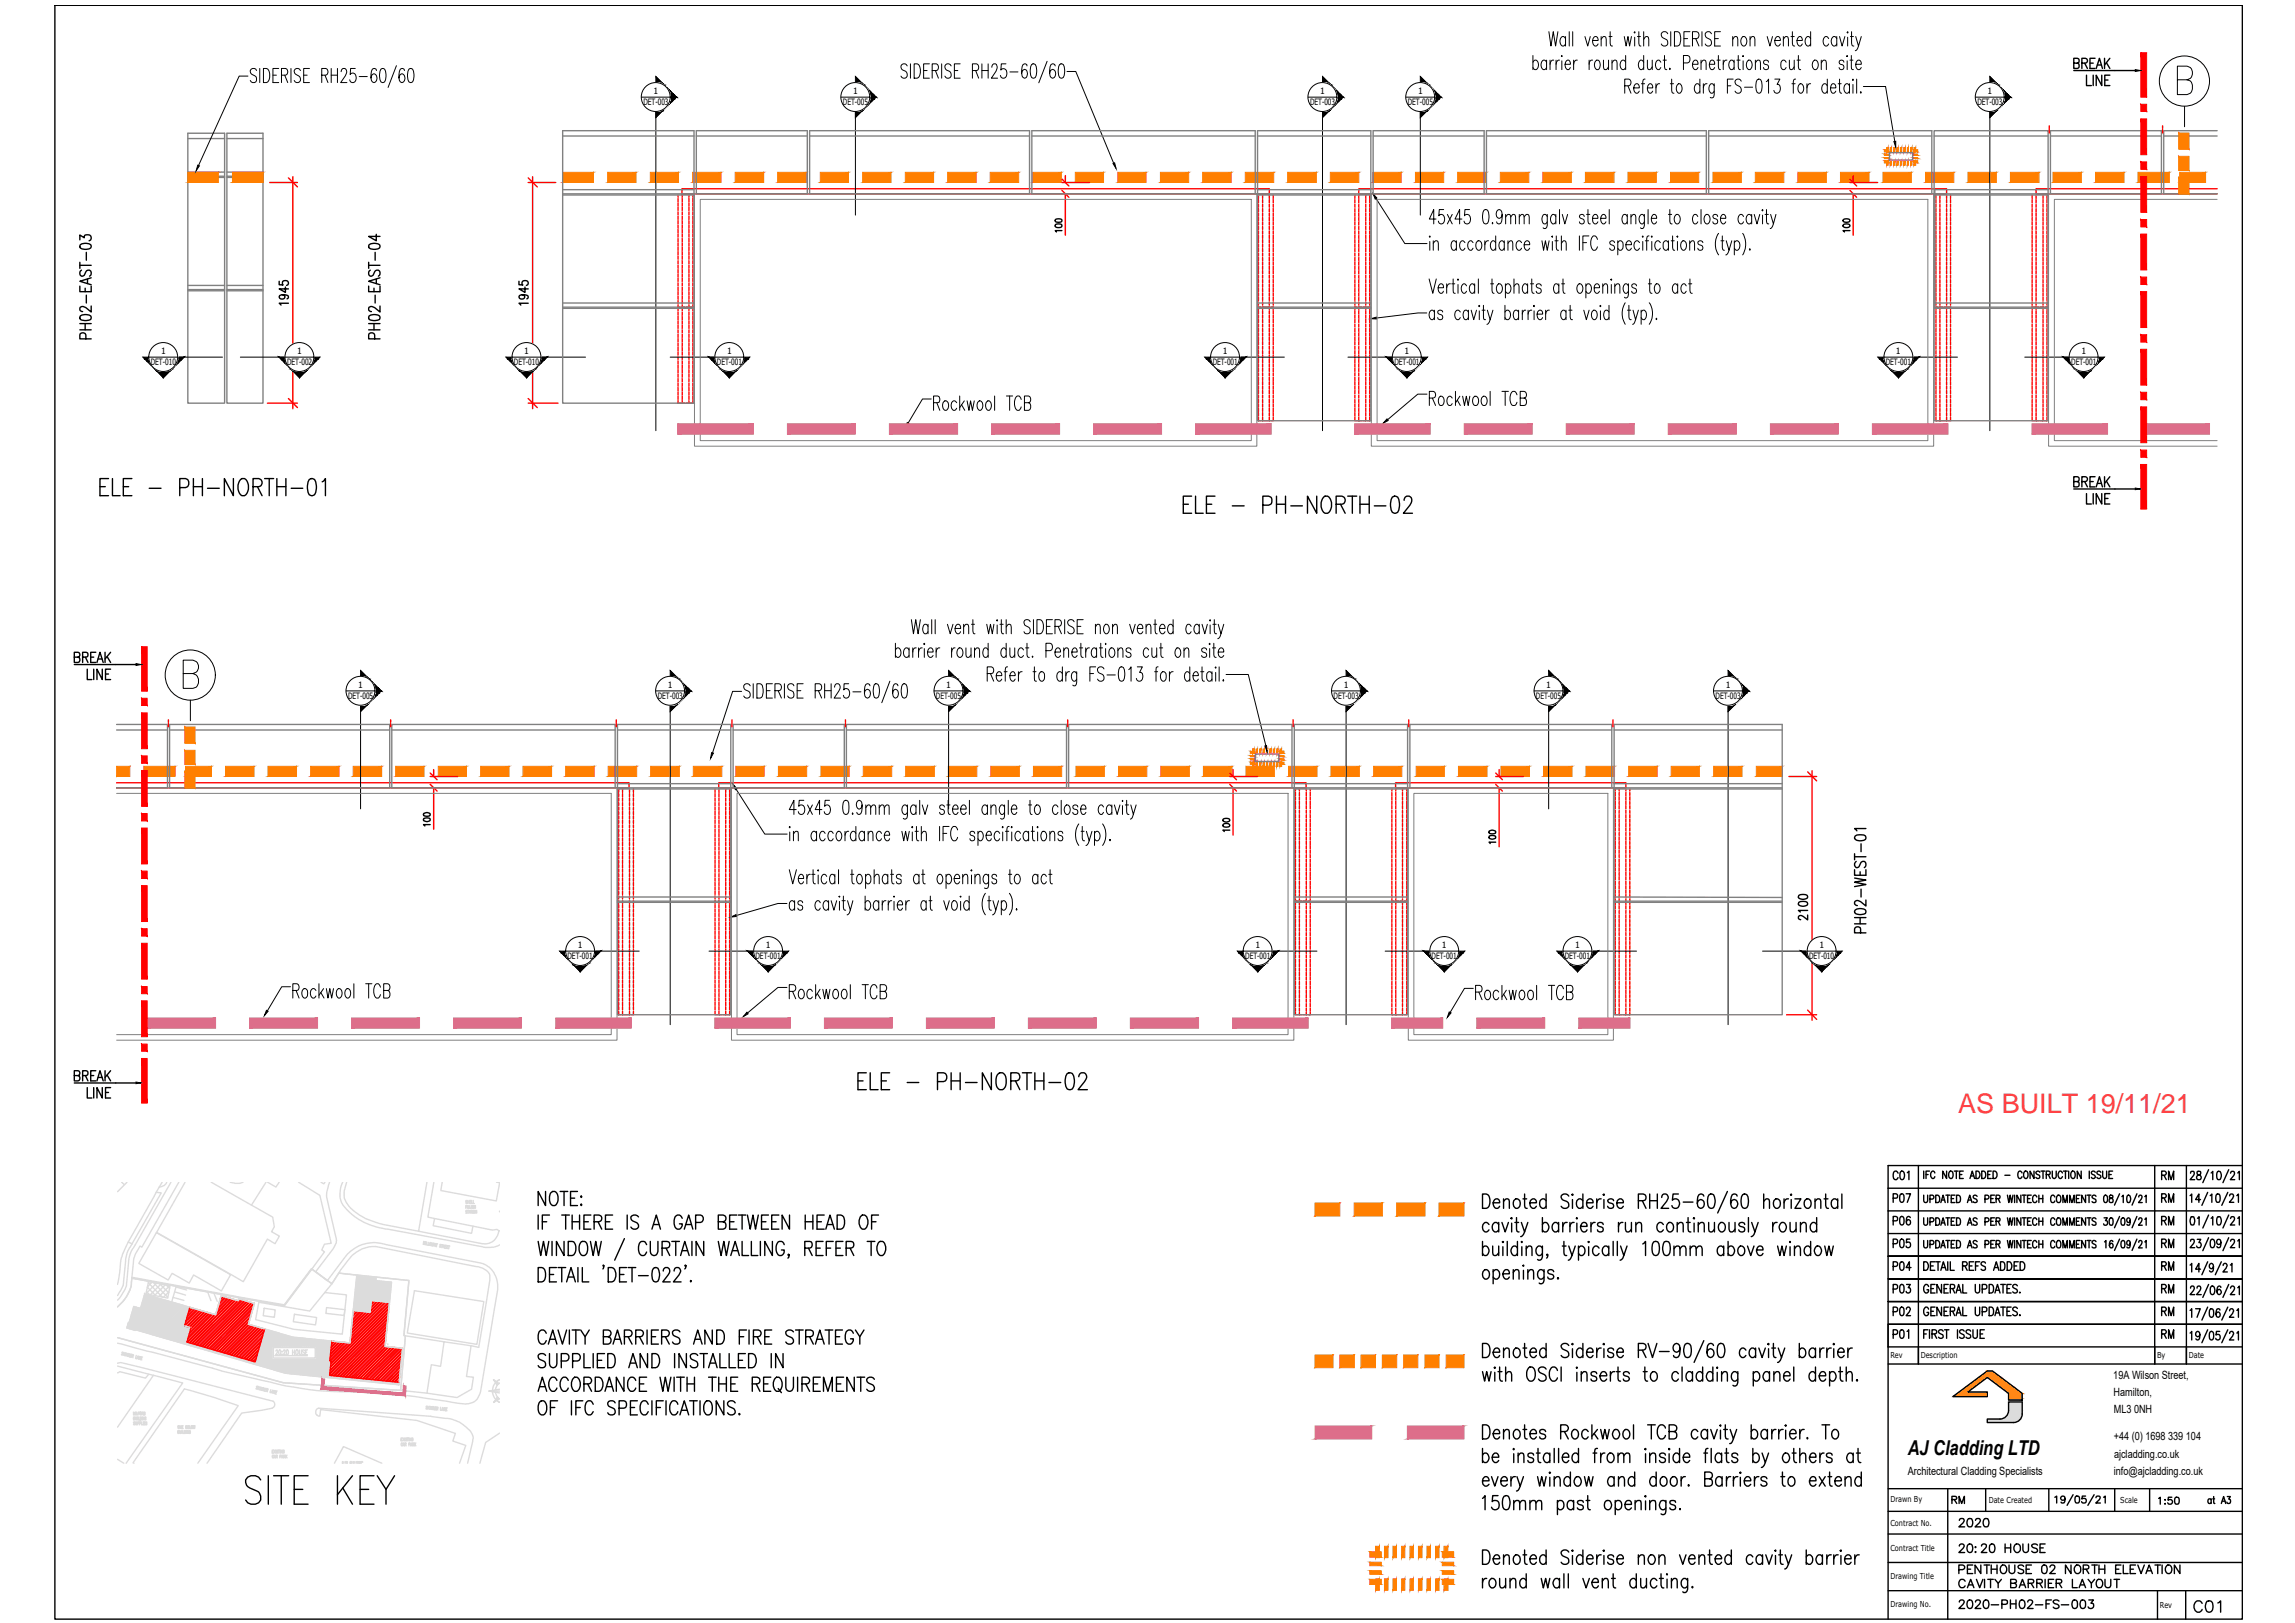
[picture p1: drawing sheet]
<svg xmlns="http://www.w3.org/2000/svg" width="420mm" height="297mm" viewBox="0 0 420 297" stroke-linecap="round" stroke-linejoin="round" font-family="sans-serif">
<defs><g id="words">
<text font-size="9.3" x="44.1" y="276.6">SITE KEY</text>
<g font-size="6.6">
<text x="17.3" y="92.1">ELE - PH-NORTH-01</text>
<text x="215.9" y="95.2">ELE - PH-NORTH-02</text>
<text x="156.3" y="200.7">ELE - PH-NORTH-02</text>
</g>
<text font-size="5.3" x="400.8" y="296.3">C01</text>
<text font-size="4.9" fill="#ff2755" x="358.5" y="203.8">AS BUILT 19/11/21</text>
<g font-size="4.9">
<text x="345.7" y="233.9">P04</text>
<text x="345.7" y="229.7">P05</text>
<text x="394.8" y="233.9">RM</text>
<text x="394.8" y="229.7">RM</text>
<text x="394.8" y="246.2">RM</text>
<text x="357.7" y="280.8">2020</text>
</g>
<g font-size="4.4">
<text x="345.7" y="221.2">P07</text>
<text x="345.7" y="217">C01</text>
<text x="394.8" y="221.2">RM</text>
<text x="394.8" y="217">RM</text>
<text x="345.7" y="225.4">P06</text>
<text x="394.8" y="225.4">RM</text>
<text x="345.7" y="237.8">P03</text>
<text x="394.8" y="237.8">RM</text>
<text x="345.7" y="242">P02</text>
<text x="394.8" y="242">RM</text>
<text x="357.7" y="295.6">2020-PH02-FS-003</text>
</g>
<text font-size="4" x="356.3" y="276.2">RM</text>
<text font-size="3.8" x="349.3" y="266.3">AJ Cladding LTD</text>
<g font-size="2.1">
<text x="386.9" y="252.3">19A Wilson Street,</text>
<text x="386.9" y="255.5">Hamilton,</text>
<text x="387" y="258.7">ML3</text>
<text x="387" y="263.6">+44 (0) 1698</text>
<text x="390.7" y="258.7">0NH</text>
<text x="396.9" y="263.6">339</text>
<text x="400.2" y="263.6">104</text>
<text x="349.3" y="269.9">Architectural Cladding Specialists</text>
<text x="387" y="270">info@ajcladding.co.uk</text>
<text x="387" y="266.8">ajcladding.co.uk</text>
</g>
<g font-size="1.6">
<text x="119.6" y="17.2">1</text>
<text x="156.2" y="17.2">1</text>
<text x="241.7" y="17.2">1</text>
<text x="259.6" y="17.2">1</text>
<text x="363.9" y="17.2">1</text>
<text x="117.8" y="19.2">DET-003</text>
<text x="154.3" y="19.2">DET-005</text>
<text x="239.8" y="19.2">DET-003</text>
<text x="257.7" y="19.2">DET-005</text>
<text x="362" y="19.2">DET-003</text>
<text x="29.5" y="64.8">1</text>
<text x="54.4" y="64.8">1</text>
<text x="95.9" y="64.8">1</text>
<text x="133.1" y="64.8">1</text>
<text x="223.9" y="64.8">1</text>
<text x="257.1" y="64.8">1</text>
<text x="347.1" y="64.8">1</text>
<text x="381.1" y="64.8">1</text>
<text x="27.6" y="66.8">DET-010</text>
<text x="52.5" y="66.8">DET-002</text>
<text x="94.1" y="66.8">DET-010</text>
<text x="131.2" y="66.8">DET-001</text>
<text x="222" y="66.8">DET-001</text>
<text x="255.3" y="66.8">DET-001</text>
<text x="345.2" y="66.8">DET-001</text>
<text x="379.2" y="66.8">DET-001</text>
<text x="65.6" y="125.9">1</text>
<text x="122.3" y="125.9">1</text>
<text x="173.2" y="125.9">1</text>
<text x="246" y="125.9">1</text>
<text x="283.1" y="125.9">1</text>
<text x="315.9" y="125.9">1</text>
<text x="63.7" y="127.9">DET-005</text>
<text x="120.4" y="127.9">DET-003</text>
<text x="171.3" y="127.9">DET-005</text>
<text x="244.2" y="127.9">DET-003</text>
<text x="281.2" y="127.9">DET-005</text>
<text x="314.1" y="127.9">DET-003</text>
<text x="105.8" y="173.5">1</text>
<text x="140.2" y="173.5">1</text>
<text x="229.8" y="173.5">1</text>
<text x="264" y="173.5">1</text>
<text x="288.3" y="173.5">1</text>
<text x="333.1" y="173.5">1</text>
<text x="103.9" y="175.5">DET-001</text>
<text x="138.3" y="175.5">DET-001</text>
<text x="228" y="175.5">DET-001</text>
<text x="262.1" y="175.5">DET-001</text>
<text x="286.5" y="175.5">DET-001</text>
<text x="331.2" y="175.5">DET-010</text>
</g>
<g font-size="1.5">
<text x="346.1" y="248.6">Rev</text>
<text x="351.6" y="248.6">Description</text>
<text x="394.9" y="248.6">By</text>
<text x="400.7" y="248.6">Date</text>
<text x="346.1" y="275">Drawn By</text>
<text x="364.1" y="275.1">Date Created</text>
<text x="388.2" y="275.1">Scale</text>
<text x="346.1" y="279.2">Contract No.</text>
<text x="346.1" y="283.9">Contract Title</text>
<text x="346.1" y="289">Drawing Title</text>
<text x="346.1" y="294.1">Drawing No.</text>
<text x="395.4" y="294.3">Rev</text>
</g>
</g></defs>
<!-- layer: SA-GENIUS PANELS -->
<g fill="none" stroke="#808080" stroke-width=".25">
<path d="M34.4 24.4h6.7v49.4h-6.7zM34.4 32.5h6.7M34.4 25.4h6.7M34.4 32.3h6.7M34.4 31.5h6.7M41.5 24.4h6.6v49.4h-6.6zM41.5 32.5h6.6M41.5 25.4h6.6M41.5 32.3h6.6M41.5 31.5h6.6M103 24.9h24.1M103 35.5h24.1"/>
<path d="M103 35.7h24.1M103 34.7h24.1M127.5 23.9h20.3v11.6h-20.3zM127.5 24.9h20.3M148.2 23.9h40.3v11.6h-40.3zM148.2 24.9h40.3M188.9 23.9h40.9v11.6h-40.9zM188.9 24.9h40.9M230.2 24.9h20.8M230.2 35.5h20.8M230.2 35.7h20.8M230.2 34.7h20.8"/>
<path d="M251.4 23.9h20.3v11.6h-20.3zM251.4 24.9h20.3M272.1 23.9h40.3v11.6h-40.3zM272.1 24.9h40.3M312.8 23.9h40.9v11.6h-40.9zM312.8 24.9h40.9M354.1 23.9h20.9v53.1h-20.9zM354.1 24.9h20.9M354.1 35.5h20.9M354.1 35.7h20.9M354.1 34.7h20.9M354.2 34.7v21.5"/>
<path d="M375.4 23.9h20.3v11.6h-20.3zM375.4 24.9h20.3M396.1 24.9h9.8M405.9 23.9h-9.8v11.6h9.8M34.4 53.2h6.7M34.4 53h6.7M34.4 52.2h6.7M41.5 53.2h6.6M41.5 53h6.6M41.5 52.2h6.6M103 56.2h24.1M103 56.4h24.1"/>
<path d="M103 55.5h24.1M230.2 56.2h20.8M230.3 56.4h20.7M230.3 55.5h20.7M354.1 56.2h20.9M354.1 56.4h20.9M354.1 55.5h20.9M127.1 73.8v-49.9h-24.1v49.9h24.1M251 77v-53.1h-20.8v53.1h20.9M21.4 132.6h9.3v11.6h-9.3M21.4 133.6h9.3M31 132.6h40.3v11.6h-40.3z"/>
<path d="M31 133.6h40.3M71.7 132.6h40.9v11.6h-40.9zM71.7 133.6h40.9M113 132.6h20.8v53.1h-20.8zM113 133.6h20.8M134.2 132.6h20.4v11.6h-20.4zM134.2 133.6h20.4M155 132.6h40.3v11.6h-40.3zM155 133.6h40.3M195.6 132.6h40.9v11.6h-40.9zM195.6 133.6h40.9M237 132.6h20.7v53.1h-20.7z"/>
<path d="M237 133.6h20.7M258.1 132.6h37v11.6h-37zM258.1 133.6h37M295.5 132.6h30.8v53.1h-30.8zM295.5 133.6h30.8M113 144.2h20.8M113 144.4h20.8M113 143.4h20.8M237 144.2h20.7M237 144.4h20.7M237 143.4h20.7M295.5 144.2h30.8"/>
<path d="M295.5 144.4h30.8M295.5 143.4h30.8M113 165.1h20.8M113 164.9h20.8M113 164.2h20.8M237 165.1h20.7M237 164.9h20.7M237 164.2h20.7M295.5 165.1h30.8M295.5 164.9h30.8M295.5 164.2l30.8 .1"/>
</g>
<!-- layer: Cavity closure galv -->
<g fill="none" stroke="#f00" stroke-width=".25">
<path d="M124.1 35.7v.4M124.1 36.3v.6M124.1 37.1v.6M124.1 37.9v.6M124.1 38.8v.5M124.1 39.6v.6M124.9 34.5h107.5v1h-107.5zM124.9 35.7v.4M124.9 36.3v.6M124.9 37.1v.6M124.9 37.9v.6M124.9 38.8v.5"/>
<path d="M124.9 39.6v.6M126.1 35.7v.4M126.1 36.3v.6M126.1 37.1v.6M126.1 37.9v.6M126.1 38.8v.5M126.1 39.6v.6M126.8 35.7v.4M126.8 36.3v.6M126.8 37.1v.6M126.8 37.9v.6M126.8 38.8v.5"/>
<path d="M126.8 39.6v.6M230.4 35.7v.6M230.4 36.5v.6M230.4 37.4v.5M230.4 38.2v.6M230.4 39v.6M230.4 39.8v.6M231.2 35.7v.6M231.2 36.5v.6M231.2 37.4v.5M231.2 38.2v.6M231.2 39v.6"/>
<path d="M231.2 39.8v.6M232.4 35.7v.6M232.4 36.5v.6M232.4 37.4v.5M232.4 38.2v.6M232.4 39v.6M232.4 39.8v.6M233.1 35.7v.6M233.1 36.5v.6M233.1 37.4v.5M233.1 38.2v.6M233.1 39v.6"/>
<path d="M233.1 39.8v.6M248 35.7v.6M248 36.5v.6M248 37.4v.5M248 38.2v.6M248 39v.6M248 39.8v.6M248.8 34.5h107.6v1h-107.6zM248.8 35.7v.6M248.8 36.5v.6M248.8 37.4v.5M248.8 38.2v.6"/>
<path d="M248.8 39v.6M248.8 39.8v.6M250 35.7v.6M250 36.5v.6M250 37.4v.5M250 38.2v.6M250 39v.6M250 39.8v.6M250.8 35.7v.6M250.8 36.5v.6M250.8 37.4v.5M250.8 38.2v.6"/>
<path d="M250.8 39v.6M250.8 39.8v.6M354.4 35.7v.6M354.4 36.5v.6M354.4 37.4v.5M354.4 38.2v.6M354.4 39v.6M354.4 39.8v.6M355.1 35.7v.6M355.1 36.5v.6M355.1 37.4v.5M355.1 38.2v.6"/>
<path d="M355.1 39v.6M355.1 39.8v.6M356.4 35.7v.6M356.4 36.5v.6M356.4 37.4v.5M356.4 38.2v.6M356.4 39v.6M356.4 39.8v.6M357.1 35.7v.6M357.1 36.5v.6M357.1 37.4v.5M357.1 38.2v.6"/>
<path d="M357.1 39v.6M357.1 39.8v.6M372 35.7v.6M372 36.5v.6M372 37.4v.5M372 38.2v.6M372 39v.6M372 39.8v.6M372.8 35.7v.6M372.8 36.5v.6M372.8 37.4v.5M372.8 38.2v.6"/>
<path d="M372.8 39v.6M372.8 39.8v.6M374 35.7v.6M374 36.5v.6M374 37.4v.5M374 38.2v.6M374 39v.6M374 39.8v.6M374.7 35.7v.6M374.7 36.5v.6M374.7 37.4v.5M374.7 38.2v.6"/>
<path d="M374.7 39v.6M374.7 39.8v.6M405.9 34.5h-33.1v1h33.1M124.1 55.8v.4h.5M124.1 40.4v.6M124.1 41.2v.6M124.1 42v.6M124.1 42.8v.6M124.1 43.6v.6M124.1 44.5v.5M124.1 45.3v.5M124.1 46.1v.6"/>
<path d="M124.1 46.9v.6M124.1 47.7v.6M124.1 48.5v.6M124.1 49.3v.6M124.1 50.1v.6M124.1 50.9v.6M124.1 51.8v.5M124.1 52.6v.6M124.1 53.4v.6M124.1 54.2v.6M124.1 55v.6M124.1 56.4v.5"/>
<path d="M124.1 57.1v.6M124.1 57.9v.6M124.1 58.7v.6M124.1 59.5v.6M124.8 56.2h.6M124.9 40.4v.6M124.9 41.2v.6M124.9 42v.6M124.9 42.8v.6M124.9 43.6v.6M124.9 44.5v.5M124.9 45.3v.5"/>
<path d="M124.9 46.1v.6M124.9 46.9v.6M124.9 47.7v.6M124.9 48.5v.6M124.9 49.3v.6M124.9 50.1v.6M124.9 50.9v.6M124.9 51.8v.5M124.9 52.6v.6M124.9 53.4v.6M124.9 54.2v.6M124.9 55v.6"/>
<path d="M124.9 55.8v.4M124.9 56.4v.5M124.9 57.1v.6M124.9 57.9v.6M124.9 58.7v.6M124.9 59.5v.6M125.6 56.2h.6M126.1 40.4v.6M126.1 41.2v.6M126.1 42v.6M126.1 42.8v.6M126.1 43.6v.6"/>
<path d="M126.1 44.5v.5M126.1 45.3v.5M126.1 46.1v.6M126.1 46.9v.6M126.1 47.7v.6M126.1 48.5v.6M126.1 49.3v.6M126.1 50.1v.6M126.1 50.9v.6M126.1 51.8v.5M126.1 52.6v.6M126.1 53.4v.6"/>
<path d="M126.1 54.2v.6M126.1 55v.6M126.1 55.8v.4M126.1 56.4v.5M126.1 57.1v.6M126.1 57.9v.6M126.1 58.7v.6M126.1 59.5v.6M126.8 55.8v.4h-.4M126.8 40.4v.6M126.8 41.2v.6M126.8 42v.6"/>
<path d="M126.8 42.8v.6M126.8 43.6v.6M126.8 44.5v.5M126.8 45.3v.5M126.8 46.1v.6M126.8 46.9v.6M126.8 47.7v.6M126.8 48.5v.6M126.8 49.3v.6M126.8 50.1v.6M126.8 50.9v.6M126.8 51.8v.5"/>
<path d="M126.8 52.6v.6M126.8 53.4v.6M126.8 54.2v.6M126.8 55v.6M126.8 56.4v.5M126.8 57.1v.6M126.8 57.9v.6M126.8 58.7v.6M126.8 59.5v.6M230.4 56.2h.4M230.4 40.6v.6M230.4 41.4v.6"/>
<path d="M230.4 42.2v.6M230.4 43.1v.5M230.4 43.9v.6M230.4 44.7v.6M230.4 45.5v.6M230.4 46.3v.6M230.4 47.1v.6M230.4 47.9v.6M230.4 48.7v.6M230.4 49.5v.6M230.4 50.4v.5M230.4 51.2v.6"/>
<path d="M230.4 52v.6M230.4 52.8v.6M230.4 53.6v.6M230.4 54.4v.6M230.4 55.2v.6M230.4 56v.6M230.4 56.9v.5M230.4 57.7v.6M230.4 58.5v.6M230.4 59.3v.6M231.1 56.2h.6M231.2 40.6v.6"/>
<path d="M231.2 41.4v.6M231.2 42.2v.6M231.2 43.1v.5M231.2 43.9v.6M231.2 44.7v.6M231.2 45.5v.6M231.2 46.3v.6M231.2 47.1v.6M231.2 47.9v.6M231.2 48.7v.6M231.2 49.5v.6M231.2 50.4v.5"/>
<path d="M231.2 51.2v.6M231.2 52v.6M231.2 52.8v.6M231.2 53.6v.6M231.2 54.4v.6M231.2 55.2v.6M231.2 56v.6M231.2 56.9v.5M231.2 57.7v.6M231.2 58.5v.6M231.2 59.3v.6M231.9 56.2h.6"/>
<path d="M232.4 40.6v.6M232.4 41.4v.6M232.4 42.2v.6M232.4 43.1v.5M232.4 43.9v.6M232.4 44.7v.6M232.4 45.5v.6M232.4 46.3v.6M232.4 47.1v.6M232.4 47.9v.6M232.4 48.7v.6M232.4 49.5v.6"/>
<path d="M232.4 50.4v.5M232.4 51.2v.6M232.4 52v.6M232.4 52.8v.6M232.4 53.6v.6M232.4 54.4v.6M232.4 55.2v.6M232.4 56v.6M232.4 56.9v.5M232.4 57.7v.6M232.4 58.5v.6M232.4 59.3v.6"/>
<path d="M232.7 56.2h.4M233.1 40.6v.6M233.1 41.4v.6M233.1 42.2v.6M233.1 43.1v.5M233.1 43.9v.6M233.1 44.7v.6M233.1 45.5v.6M233.1 46.3v.6M233.1 47.1v.6M233.1 47.9v.6M233.1 48.7v.6"/>
<path d="M233.1 49.5v.6M233.1 50.4v.5M233.1 51.2v.6M233.1 52v.6M233.1 52.8v.6M233.1 53.6v.6M233.1 54.4v.6M233.1 55.2v.6M233.1 56v.6M233.1 56.9v.5M233.1 57.7v.6M233.1 58.5v.6"/>
<path d="M233.1 59.3v.6M248 56.2h.5M248 40.6v.6M248 41.4v.6M248 42.2v.6M248 43.1v.5M248 43.9v.6M248 44.7v.6M248 45.5v.6M248 46.3v.6M248 47.1v.6M248 47.9v.6"/>
<path d="M248 48.7v.6M248 49.5v.6M248 50.4v.5M248 51.2v.6M248 52v.6M248 52.8v.6M248 53.6v.6M248 54.4v.6M248 55.2v.6M248 56v.6M248 56.9v.5M248 57.7v.6"/>
<path d="M248 58.5v.6M248 59.3v.6M248.7 56.2h.6M248.8 40.6v.6M248.8 41.4v.6M248.8 42.2v.6M248.8 43.1v.5M248.8 43.9v.6M248.8 44.7v.6M248.8 45.5v.6M248.8 46.3v.6M248.8 47.1v.6"/>
<path d="M248.8 47.9v.6M248.8 48.7v.6M248.8 49.5v.6M248.8 50.4v.5M248.8 51.2v.6M248.8 52v.6M248.8 52.8v.6M248.8 53.6v.6M248.8 54.4v.6M248.8 55.2v.6M248.8 56v.6M248.8 56.9v.5"/>
<path d="M248.8 57.7v.6M248.8 58.5v.6M248.8 59.3v.6M249.5 56.2h.6M250 40.6v.6M250 41.4v.6M250 42.2v.6M250 43.1v.5M250 43.9v.6M250 44.7v.6M250 45.5v.6M250 46.3v.6"/>
<path d="M250 47.1v.6M250 47.9v.6M250 48.7v.6M250 49.5v.6M250 50.4v.5M250 51.2v.6M250 52v.6M250 52.8v.6M250 53.6v.6M250 54.4v.6M250 55.2v.6M250 56v.6"/>
<path d="M250 56.9v.5M250 57.7v.6M250 58.5v.6M250 59.3v.6M250.3 56.2h.5M250.8 40.6v.6M250.8 41.4v.6M250.8 42.2v.6M250.8 43.1v.5M250.8 43.9v.6M250.8 44.7v.6M250.8 45.5v.6"/>
<path d="M250.8 46.3v.6M250.8 47.1v.6M250.8 47.9v.6M250.8 48.7v.6M250.8 49.5v.6M250.8 50.4v.5M250.8 51.2v.6M250.8 52v.6M250.8 52.8v.6M250.8 53.6v.6M250.8 54.4v.6M250.8 55.2v.6"/>
<path d="M250.8 56v.6M250.8 56.9v.5M250.8 57.7v.6M250.8 58.5v.6M250.8 59.3v.6M354.4 56.2h.5M354.4 40.6v.6M354.4 41.4v.6M354.4 42.2v.6M354.4 43.1v.5M354.4 43.9v.6M354.4 44.7v.6"/>
<path d="M354.4 45.5v.6M354.4 46.3v.6M354.4 47.1v.6M354.4 47.9v.6M354.4 48.7v.6M354.4 49.5v.6M354.4 50.4v.5M354.4 51.2v.6M354.4 52v.6M354.4 52.8v.6M354.4 53.6v.6M354.4 54.4v.6"/>
<path d="M354.4 55.2v.6M354.4 56v.6M354.4 56.9v.5M354.4 57.7v.6M354.4 58.5v.6M354.4 59.3v.6M355.1 56.2h.6M355.1 40.6v.6M355.1 41.4v.6M355.1 42.2v.6M355.1 43.1v.5M355.1 43.9v.6"/>
<path d="M355.1 44.7v.6M355.1 45.5v.6M355.1 46.3v.6M355.1 47.1v.6M355.1 47.9v.6M355.1 48.7v.6M355.1 49.5v.6M355.1 50.4v.5M355.1 51.2v.6M355.1 52v.6M355.1 52.8v.6M355.1 53.6v.6"/>
<path d="M355.1 54.4v.6M355.1 55.2v.6M355.1 56v.6M355.1 56.9v.5M355.1 57.7v.6M355.1 58.5v.6M355.1 59.3v.6M355.9 56.2h.6M356.4 40.6v.6M356.4 41.4v.6M356.4 42.2v.6M356.4 43.1v.5"/>
<path d="M356.4 43.9v.6M356.4 44.7v.6M356.4 45.5v.6M356.4 46.3v.6M356.4 47.1v.6M356.4 47.9v.6M356.4 48.7v.6M356.4 49.5v.6M356.4 50.4v.5M356.4 51.2v.6M356.4 52v.6M356.4 52.8v.6"/>
<path d="M356.4 53.6v.6M356.4 54.4v.6M356.4 55.2v.6M356.4 56v.6M356.4 56.9v.5M356.4 57.7v.6M356.4 58.5v.6M356.4 59.3v.6M356.7 56.2h.4M357.1 40.6v.6M357.1 41.4v.6M357.1 42.2v.6"/>
<path d="M357.1 43.1v.5M357.1 43.9v.6M357.1 44.7v.6M357.1 45.5v.6M357.1 46.3v.6M357.1 47.1v.6M357.1 47.9v.6M357.1 48.7v.6M357.1 49.5v.6M357.1 50.4v.5M357.1 51.2v.6M357.1 52v.6"/>
<path d="M357.1 52.8v.6M357.1 53.6v.6M357.1 54.4v.6M357.1 55.2v.6M357.1 56v.6M357.1 56.9v.5M357.1 57.7v.6M357.1 58.5v.6M357.1 59.3v.6M372 56.2h.5M372 40.6v.6M372 41.4v.6"/>
<path d="M372 42.2v.6M372 43.1v.5M372 43.9v.6M372 44.7v.6M372 45.5v.6M372 46.3v.6M372 47.1v.6M372 47.9v.6M372 48.7v.6M372 49.5v.6M372 50.4v.5M372 51.2v.6"/>
<path d="M372 52v.6M372 52.8v.6M372 53.6v.6M372 54.4v.6M372 55.2v.6M372 56v.6M372 56.9v.5M372 57.7v.6M372 58.5v.6M372 59.3v.6M372.7 56.2h.6M372.8 40.6v.6"/>
<path d="M372.8 41.4v.6M372.8 42.2v.6M372.8 43.1v.5M372.8 43.9v.6M372.8 44.7v.6M372.8 45.5v.6M372.8 46.3v.6M372.8 47.1v.6M372.8 47.9v.6M372.8 48.7v.6M372.8 49.5v.6M372.8 50.4v.5"/>
<path d="M372.8 51.2v.6M372.8 52v.6M372.8 52.8v.6M372.8 53.6v.6M372.8 54.4v.6M372.8 55.2v.6M372.8 56v.6M372.8 56.9v.5M372.8 57.7v.6M372.8 58.5v.6M372.8 59.3v.6M373.5 56.2h.6"/>
<path d="M374 40.6v.6M374 41.4v.6M374 42.2v.6M374 43.1v.5M374 43.9v.6M374 44.7v.6M374 45.5v.6M374 46.3v.6M374 47.1v.6M374 47.9v.6M374 48.7v.6M374 49.5v.6"/>
<path d="M374 50.4v.5M374 51.2v.6M374 52v.6M374 52.8v.6M374 53.6v.6M374 54.4v.6M374 55.2v.6M374 56v.6M374 56.9v.5M374 57.7v.6M374 58.5v.6M374 59.3v.6"/>
<path d="M374.3 56.2h.4M374.7 40.6v.6M374.7 41.4v.6M374.7 42.2v.6M374.7 43.1v.5M374.7 43.9v.6M374.7 44.7v.6M374.7 45.5v.6M374.7 46.3v.6M374.7 47.1v.6M374.7 47.9v.6M374.7 48.7v.6"/>
<path d="M374.7 49.5v.6M374.7 50.4v.5M374.7 51.2v.6M374.7 52v.6M374.7 52.8v.6M374.7 53.6v.6M374.7 54.4v.6M374.7 55.2v.6M374.7 56v.6M374.7 56.9v.5M374.7 57.7v.6M374.7 58.5v.6"/>
<path d="M374.7 59.3v.6M124.1 73.3v.5h.5M124.1 60.4v.5M124.1 61.2v.6M124.1 62v.6M124.1 62.8v.6M124.1 63.6v.6M124.1 64.4v.6M124.1 65.2v.6M124.1 66v.6M124.1 66.8v.6M124.1 67.6v.6"/>
<path d="M124.1 68.5v.5M124.1 69.3v.6M124.1 70.1v.6M124.1 70.9v.6M124.1 71.7v.6M124.1 72.5v.6M124.8 73.8h.6M124.9 60.4v.5M124.9 61.2v.6M124.9 62v.6M124.9 62.8v.6M124.9 63.6v.6"/>
<path d="M124.9 64.4v.6M124.9 65.2v.6M124.9 66v.6M124.9 66.8v.6M124.9 67.6v.6M124.9 68.5v.5M124.9 69.3v.6M124.9 70.1v.6M124.9 70.9v.6M124.9 71.7v.6M124.9 72.5v.6M124.9 73.3v.5"/>
<path d="M125.6 73.8h.6M126.1 60.4v.5M126.1 61.2v.6M126.1 62v.6M126.1 62.8v.6M126.1 63.6v.6M126.1 64.4v.6M126.1 65.2v.6M126.1 66v.6M126.1 66.8v.6M126.1 67.6v.6M126.1 68.5v.5"/>
<path d="M126.1 69.3v.6M126.1 70.1v.6M126.1 70.9v.6M126.1 71.7v.6M126.1 72.5v.6M126.1 73.3v.5M126.8 73.3v.5h-.4M126.8 60.4v.5M126.8 61.2v.6M126.8 62v.6M126.8 62.8v.6M126.8 63.6v.6"/>
<path d="M126.8 64.4v.6M126.8 65.2v.6M126.8 66v.6M126.8 66.8v.6M126.8 67.6v.6M126.8 68.5v.5M126.8 69.3v.6M126.8 70.1v.6M126.8 70.9v.6M126.8 71.7v.6M126.8 72.5v.6M230.4 76.3v.7h.4"/>
<path d="M230.4 60.1v.6M230.4 60.9v.6M230.4 61.7v.6M230.4 62.5v.6M230.4 63.4v.5M230.4 64.2v.6M230.4 65v.6M230.4 65.8v.6M230.4 66.6v.6M230.4 67.4v.6M230.4 68.2v.6M230.4 69v.6"/>
<path d="M230.4 69.9v.5M230.4 70.7v.5M230.4 71.5v.6M230.4 72.3v.6M230.4 73.1v.6M230.4 73.9v.6M230.4 74.7v.6M230.4 75.5v.6M231.1 77h.6M231.2 60.1v.6M231.2 60.9v.6M231.2 61.7v.6"/>
<path d="M231.2 62.5v.6M231.2 63.4v.5M231.2 64.2v.6M231.2 65v.6M231.2 65.8v.6M231.2 66.6v.6M231.2 67.4v.6M231.2 68.2v.6M231.2 69v.6M231.2 69.9v.5M231.2 70.7v.5M231.2 71.5v.6"/>
<path d="M231.2 72.3v.6M231.2 73.1v.6M231.2 73.9v.6M231.2 74.7v.6M231.2 75.5v.6M231.2 76.3v.7M231.9 77h.6M232.4 60.1v.6M232.4 60.9v.6M232.4 61.7v.6M232.4 62.5v.6M232.4 63.4v.5"/>
<path d="M232.4 64.2v.6M232.4 65v.6M232.4 65.8v.6M232.4 66.6v.6M232.4 67.4v.6M232.4 68.2v.6M232.4 69v.6M232.4 69.9v.5M232.4 70.7v.5M232.4 71.5v.6M232.4 72.3v.6M232.4 73.1v.6"/>
<path d="M232.4 73.9v.6M232.4 74.7v.6M232.4 75.5v.6M232.4 76.3v.7M233.1 76.3v.7h-.4M233.1 60.1v.6M233.1 60.9v.6M233.1 61.7v.6M233.1 62.5v.6M233.1 63.4v.5M233.1 64.2v.6M233.1 65v.6"/>
<path d="M233.1 65.8v.6M233.1 66.6v.6M233.1 67.4v.6M233.1 68.2v.6M233.1 69v.6M233.1 69.9v.5M233.1 70.7v.5M233.1 71.5v.6M233.1 72.3v.6M233.1 73.1v.6M233.1 73.9v.6M233.1 74.7v.6"/>
<path d="M233.1 75.5v.6M248 76.3v.7h.5M248 60.1v.6M248 60.9v.6M248 61.7v.6M248 62.5v.6M248 63.4v.5M248 64.2v.6M248 65v.6M248 65.8v.6M248 66.6v.6M248 67.4v.6"/>
<path d="M248 68.2v.6M248 69v.6M248 69.9v.5M248 70.7v.5M248 71.5v.6M248 72.3v.6M248 73.1v.6M248 73.9v.6M248 74.7v.6M248 75.5v.6M248.7 77h.6M248.8 60.1v.6"/>
<path d="M248.8 60.9v.6M248.8 61.7v.6M248.8 62.5v.6M248.8 63.4v.5M248.8 64.2v.6M248.8 65v.6M248.8 65.8v.6M248.8 66.6v.6M248.8 67.4v.6M248.8 68.2v.6M248.8 69v.6M248.8 69.9v.5"/>
<path d="M248.8 70.7v.5M248.8 71.5v.6M248.8 72.3v.6M248.8 73.1v.6M248.8 73.9v.6M248.8 74.7v.6M248.8 75.5v.6M248.8 76.3v.7M249.5 77h.6M250 60.1v.6M250 60.9v.6M250 61.7v.6"/>
<path d="M250 62.5v.6M250 63.4v.5M250 64.2v.6M250 65v.6M250 65.8v.6M250 66.6v.6M250 67.4v.6M250 68.2v.6M250 69v.6M250 69.9v.5M250 70.7v.5M250 71.5v.6"/>
<path d="M250 72.3v.6M250 73.1v.6M250 73.9v.6M250 74.7v.6M250 75.5v.6M250 76.3v.7M250.8 76.3v.7h-.5M250.8 60.1v.6M250.8 60.9v.6M250.8 61.7v.6M250.8 62.5v.6M250.8 63.4v.5"/>
<path d="M250.8 64.2v.6M250.8 65v.6M250.8 65.8v.6M250.8 66.6v.6M250.8 67.4v.6M250.8 68.2v.6M250.8 69v.6M250.8 69.9v.5M250.8 70.7v.5M250.8 71.5v.6M250.8 72.3v.6M250.8 73.1v.6"/>
<path d="M250.8 73.9v.6M250.8 74.7v.6M250.8 75.5v.6M354.4 76.3v.7h.5M354.4 60.1v.6M354.4 60.9v.6M354.4 61.7v.6M354.4 62.5v.6M354.4 63.4v.5M354.4 64.2v.6M354.4 65v.6M354.4 65.8v.6"/>
<path d="M354.4 66.6v.6M354.4 67.4v.6M354.4 68.2v.6M354.4 69v.6M354.4 69.9v.5M354.4 70.7v.5M354.4 71.5v.6M354.4 72.3v.6M354.4 73.1v.6M354.4 73.9v.6M354.4 74.7v.6M354.4 75.5v.6"/>
<path d="M355.1 77h.6M355.1 60.1v.6M355.1 60.9v.6M355.1 61.7v.6M355.1 62.5v.6M355.1 63.4v.5M355.1 64.2v.6M355.1 65v.6M355.1 65.8v.6M355.1 66.6v.6M355.1 67.4v.6M355.1 68.2v.6"/>
<path d="M355.1 69v.6M355.1 69.9v.5M355.1 70.7v.5M355.1 71.5v.6M355.1 72.3v.6M355.1 73.1v.6M355.1 73.9v.6M355.1 74.7v.6M355.1 75.5v.6M355.1 76.3v.7M355.9 77h.6M356.4 60.1v.6"/>
<path d="M356.4 60.9v.6M356.4 61.7v.6M356.4 62.5v.6M356.4 63.4v.5M356.4 64.2v.6M356.4 65v.6M356.4 65.8v.6M356.4 66.6v.6M356.4 67.4v.6M356.4 68.2v.6M356.4 69v.6M356.4 69.9v.5"/>
<path d="M356.4 70.7v.5M356.4 71.5v.6M356.4 72.3v.6M356.4 73.1v.6M356.4 73.9v.6M356.4 74.7v.6M356.4 75.5v.6M356.4 76.3v.7M357.1 76.3v.7h-.4M357.1 60.1v.6M357.1 60.9v.6M357.1 61.7v.6"/>
<path d="M357.1 62.5v.6M357.1 63.4v.5M357.1 64.2v.6M357.1 65v.6M357.1 65.8v.6M357.1 66.6v.6M357.1 67.4v.6M357.1 68.2v.6M357.1 69v.6M357.1 69.9v.5M357.1 70.7v.5M357.1 71.5v.6"/>
<path d="M357.1 72.3v.6M357.1 73.1v.6M357.1 73.9v.6M357.1 74.7v.6M357.1 75.5v.6M372 76.3v.7h.5M372 60.1v.6M372 60.9v.6M372 61.7v.6M372 62.5v.6M372 63.4v.5M372 64.2v.6"/>
<path d="M372 65v.6M372 65.8v.6M372 66.6v.6M372 67.4v.6M372 68.2v.6M372 69v.6M372 69.9v.5M372 70.7v.5M372 71.5v.6M372 72.3v.6M372 73.1v.6M372 73.9v.6"/>
<path d="M372 74.7v.6M372 75.5v.6M372.7 77h.6M372.8 60.1v.6M372.8 60.9v.6M372.8 61.7v.6M372.8 62.5v.6M372.8 63.4v.5M372.8 64.2v.6M372.8 65v.6M372.8 65.8v.6M372.8 66.6v.6"/>
<path d="M372.8 67.4v.6M372.8 68.2v.6M372.8 69v.6M372.8 69.9v.5M372.8 70.7v.5M372.8 71.5v.6M372.8 72.3v.6M372.8 73.1v.6M372.8 73.9v.6M372.8 74.7v.6M372.8 75.5v.6M372.8 76.3v.7"/>
<path d="M373.5 77h.6M374 60.1v.6M374 60.9v.6M374 61.7v.6M374 62.5v.6M374 63.4v.5M374 64.2v.6M374 65v.6M374 65.8v.6M374 66.6v.6M374 67.4v.6M374 68.2v.6"/>
<path d="M374 69v.6M374 69.9v.5M374 70.7v.5M374 71.5v.6M374 72.3v.6M374 73.1v.6M374 73.9v.6M374 74.7v.6M374 75.5v.6M374 76.3v.7M374.7 76.3v.7h-.4M374.7 60.1v.6"/>
<path d="M374.7 60.9v.6M374.7 61.7v.6M374.7 62.5v.6M374.7 63.4v.5M374.7 64.2v.6M374.7 65v.6M374.7 65.8v.6M374.7 66.6v.6M374.7 67.4v.6M374.7 68.2v.6M374.7 69v.6M374.7 69.9v.5"/>
<path d="M374.7 70.7v.5M374.7 71.5v.6M374.7 72.3v.6M374.7 73.1v.6M374.7 73.9v.6M374.7 74.7v.6M374.7 75.5v.6M21.4 143.3h93.8v.9h-93.8M113.3 144.4v.6M113.3 145.2v.6M113.3 146.1v.5M113.3 146.9v.5"/>
<path d="M113.3 147.7v.6M113.3 148.5v.6M113.3 149.3v.6M113.3 150.1v.6M113.3 151v.5M113.3 151.8v.6M113.3 152.6v.6M113.3 153.4v.6M113.3 154.2v.6M113.3 155v.6M113.3 155.8v.6M113.3 156.6v.6"/>
<path d="M113.3 157.4v.6M113.3 158.2v.6M113.3 159v.6M113.3 159.9v.6M114 144.4v.6M114 145.2v.6M114 146.1v.5M114 146.9v.5M114 147.7v.6M114 148.5v.6M114 149.3v.6M114 150.1v.6"/>
<path d="M114 151v.5M114 151.8v.6M114 152.6v.6M114 153.4v.6M114 154.2v.6M114 155v.6M114 155.8v.6M114 156.6v.6M114 157.4v.6M114 158.2v.6M114 159v.6M114 159.9v.6"/>
<path d="M115.2 144.4v.6M115.2 145.2v.6M115.2 146.1v.5M115.2 146.9v.5M115.2 147.7v.6M115.2 148.5v.6M115.2 149.3v.6M115.2 150.1v.6M115.2 151v.5M115.2 151.8v.6M115.2 152.6v.6M115.2 153.4v.6"/>
<path d="M115.2 154.2v.6M115.2 155v.6M115.2 155.8v.6M115.2 156.6v.6M115.2 157.4v.6M115.2 158.2v.6M115.2 159v.6M115.2 159.9v.6M116 144.4v.6M116 145.2v.6M116 146.1v.5M116 146.9v.5"/>
<path d="M116 147.7v.6M116 148.5v.6M116 149.3v.6M116 150.1v.6M116 151v.5M116 151.8v.6M116 152.6v.6M116 153.4v.6M116 154.2v.6M116 155v.6M116 155.8v.6M116 156.6v.6"/>
<path d="M116 157.4v.6M116 158.2v.6M116 159v.6M116 159.9v.6M130.9 144.4v.6M130.9 145.2v.6M130.9 146.1v.5M130.9 146.9v.5M130.9 147.7v.6M130.9 148.5v.6M130.9 149.3v.6M130.9 150.1v.6"/>
<path d="M130.9 151v.5M130.9 151.8v.6M130.9 152.6v.6M130.9 153.4v.6M130.9 154.2v.6M130.9 155v.6M130.9 155.8v.6M130.9 156.6v.6M130.9 157.4v.6M130.9 158.2v.6M130.9 159v.6M130.9 159.9v.6"/>
<path d="M131.6 143.3h107.5v.9h-107.5zM131.6 144.4v.6M131.6 145.2v.6M131.6 146.1v.5M131.6 146.9v.5M131.6 147.7v.6M131.6 148.5v.6M131.6 149.3v.6M131.6 150.1v.6M131.6 151v.5M131.6 151.8v.6M131.6 152.6v.6"/>
<path d="M131.6 153.4v.6M131.6 154.2v.6M131.6 155v.6M131.6 155.8v.6M131.6 156.6v.6M131.6 157.4v.6M131.6 158.2v.6M131.6 159v.6M131.6 159.9v.6M132.9 144.4v.6M132.9 145.2v.6M132.9 146.1v.5"/>
<path d="M132.9 146.9v.5M132.9 147.7v.6M132.9 148.5v.6M132.9 149.3v.6M132.9 150.1v.6M132.9 151v.5M132.9 151.8v.6M132.9 152.6v.6M132.9 153.4v.6M132.9 154.2v.6M132.9 155v.6M132.9 155.8v.6"/>
<path d="M132.9 156.6v.6M132.9 157.4v.6M132.9 158.2v.6M132.9 159v.6M132.9 159.9v.6M133.6 144.4v.6M133.6 145.2v.6M133.6 146.1v.5M133.6 146.9v.5M133.6 147.7v.6M133.6 148.5v.6M133.6 149.3v.6"/>
<path d="M133.6 150.1v.6M133.6 151v.5M133.6 151.8v.6M133.6 152.6v.6M133.6 153.4v.6M133.6 154.2v.6M133.6 155v.6M133.6 155.8v.6M133.6 156.6v.6M133.6 157.4v.6M133.6 158.2v.6M133.6 159v.6"/>
<path d="M133.6 159.9v.6M237.2 144.4v.4M237.2 145v.6M237.2 145.8v.6M237.2 146.6v.6M237.2 147.4v.6M237.2 148.3v.5M237.2 149.1v.6M237.2 149.9v.6M237.2 150.7v.6M237.2 151.5v.6M237.2 152.4v.5"/>
<path d="M237.2 153.2v.6M237.2 154v.6M237.2 154.8v.6M237.2 155.6v.6M237.2 156.4v.6M237.2 157.2v.6M237.2 158v.6M237.2 158.8v.6M237.2 159.6v.6M237.9 144.4v.4M237.9 145v.6M237.9 145.8v.6"/>
<path d="M237.9 146.6v.6M237.9 147.4v.6M237.9 148.3v.5M237.9 149.1v.6M237.9 149.9v.6M237.9 150.7v.6M237.9 151.5v.6M237.9 152.4v.5M237.9 153.2v.6M237.9 154v.6M237.9 154.8v.6M237.9 155.6v.6"/>
<path d="M237.9 156.4v.6M237.9 157.2v.6M237.9 158v.6M237.9 158.8v.6M237.9 159.6v.6M239.2 144.4v.4M239.2 145v.6M239.2 145.8v.6M239.2 146.6v.6M239.2 147.4v.6M239.2 148.3v.5M239.2 149.1v.6"/>
<path d="M239.2 149.9v.6M239.2 150.7v.6M239.2 151.5v.6M239.2 152.4v.5M239.2 153.2v.6M239.2 154v.6M239.2 154.8v.6M239.2 155.6v.6M239.2 156.4v.6M239.2 157.2v.6M239.2 158v.6M239.2 158.8v.6"/>
<path d="M239.2 159.6v.6M239.9 144.4v.4M239.9 145v.6M239.9 145.8v.6M239.9 146.6v.6M239.9 147.4v.6M239.9 148.3v.5M239.9 149.1v.6M239.9 149.9v.6M239.9 150.7v.6M239.9 151.5v.6M239.9 152.4v.5"/>
<path d="M239.9 153.2v.6M239.9 154v.6M239.9 154.8v.6M239.9 155.6v.6M239.9 156.4v.6M239.9 157.2v.6M239.9 158v.6M239.9 158.8v.6M239.9 159.6v.6M254.8 144.4v.4M254.8 145v.6M254.8 145.8v.6"/>
<path d="M254.8 146.6v.6M254.8 147.4v.6M254.8 148.3v.5M254.8 149.1v.6M254.8 149.9v.6M254.8 150.7v.6M254.8 151.5v.6M254.8 152.4v.5M254.8 153.2v.6M254.8 154v.6M254.8 154.8v.6M254.8 155.6v.6"/>
<path d="M254.8 156.4v.6M254.8 157.2v.6M254.8 158v.6M254.8 158.8v.6M254.8 159.6v.6M255.5 143.3h42.2v.9h-42.2zM255.5 144.4v.4M255.5 145v.6M255.5 145.8v.6M255.5 146.6v.6M255.5 147.4v.6M255.5 148.3v.5"/>
<path d="M255.5 149.1v.6M255.5 149.9v.6M255.5 150.7v.6M255.5 151.5v.6M255.5 152.4v.5M255.5 153.2v.6M255.5 154v.6M255.5 154.8v.6M255.5 155.6v.6M255.5 156.4v.6M255.5 157.2v.6M255.5 158v.6"/>
<path d="M255.5 158.8v.6M255.5 159.6v.6M256.8 144.4v.4M256.8 145v.6M256.8 145.8v.6M256.8 146.6v.6M256.8 147.4v.6M256.8 148.3v.5M256.8 149.1v.6M256.8 149.9v.6M256.8 150.7v.6M256.8 151.5v.6"/>
<path d="M256.8 152.4v.5M256.8 153.2v.6M256.8 154v.6M256.8 154.8v.6M256.8 155.6v.6M256.8 156.4v.6M256.8 157.2v.6M256.8 158v.6M256.8 158.8v.6M256.8 159.6v.6M257.5 144.4v.4M257.5 145v.6"/>
<path d="M257.5 145.8v.6M257.5 146.6v.6M257.5 147.4v.6M257.5 148.3v.5M257.5 149.1v.6M257.5 149.9v.6M257.5 150.7v.6M257.5 151.5v.6M257.5 152.4v.5M257.5 153.2v.6M257.5 154v.6M257.5 154.8v.6"/>
<path d="M257.5 155.6v.6M257.5 156.4v.6M257.5 157.2v.6M257.5 158v.6M257.5 158.8v.6M257.5 159.6v.6M295.7 144.4v.4M295.7 145v.6M295.7 145.8v.6M295.7 146.6v.6M295.7 147.4v.6M295.7 148.3v.5"/>
<path d="M295.7 149.1v.6M295.7 149.9v.6M295.7 150.7v.6M295.7 151.5v.6M295.7 152.4v.5M295.7 153.2v.6M295.7 154v.6M295.7 154.8v.6M295.7 155.6v.6M295.7 156.4v.6M295.7 157.2v.6M295.7 158v.6"/>
<path d="M295.7 158.8v.6M295.7 159.6v.6M296.4 144.4v.4M296.4 145v.6M296.4 145.8v.6M296.4 146.6v.6M296.4 147.4v.6M296.4 148.3v.5M296.4 149.1v.6M296.4 149.9v.6M296.4 150.7v.6M296.4 151.5v.6"/>
<path d="M296.4 152.4v.5M296.4 153.2v.6M296.4 154v.6M296.4 154.8v.6M296.4 155.6v.6M296.4 156.4v.6M296.4 157.2v.6M296.4 158v.6M296.4 158.8v.6M296.4 159.6v.6M297.7 144.4v.4M297.7 145v.6"/>
<path d="M297.7 145.8v.6M297.7 146.6v.6M297.7 147.4v.6M297.7 148.3v.5M297.7 149.1v.6M297.7 149.9v.6M297.7 150.7v.6M297.7 151.5v.6M297.7 152.4v.5M297.7 153.2v.6M297.7 154v.6M297.7 154.8v.6"/>
<path d="M297.7 155.6v.6M297.7 156.4v.6M297.7 157.2v.6M297.7 158v.6M297.7 158.8v.6M297.7 159.6v.6M298.4 144.4v.4M298.4 145v.6M298.4 145.8v.6M298.4 146.6v.6M298.4 147.4v.6M298.4 148.3v.5"/>
<path d="M298.4 149.1v.6M298.4 149.9v.6M298.4 150.7v.6M298.4 151.5v.6M298.4 152.4v.5M298.4 153.2v.6M298.4 154v.6M298.4 154.8v.6M298.4 155.6v.6M298.4 156.4v.6M298.4 157.2v.6M298.4 158v.6"/>
<path d="M298.4 158.8v.6M298.4 159.6v.6M113.3 160.7v.6M113.3 161.5v.6M113.3 162.3v.6M113.3 163.1v.6M113.3 164v.5M113.3 164.8v.6M113.3 165.6v.6M113.3 166.4v.6M113.3 167.2v.6M113.3 168v.6"/>
<path d="M113.3 168.8v.6M113.3 169.6v.6M113.3 170.4v.6M113.3 171.2v.6M113.3 172.1v.5M113.3 172.9v.6M113.3 173.7v.6M113.3 174.5v.6M113.3 175.3v.6M113.3 176.1v.6M113.3 177v.5M113.3 177.8v.6"/>
<path d="M113.3 178.6v.6M113.3 179.4v.6M114 160.7v.6M114 161.5v.6M114 162.3v.6M114 163.1v.6M114 164v.5M114 164.8v.6M114 165.6v.6M114 166.4v.6M114 167.2v.6M114 168v.6"/>
<path d="M114 168.8v.6M114 169.6v.6M114 170.4v.6M114 171.2v.6M114 172.1v.5M114 172.9v.6M114 173.7v.6M114 174.5v.6M114 175.3v.6M114 176.1v.6M114 177v.5M114 177.8v.6"/>
<path d="M114 178.6v.6M114 179.4v.6M115.2 160.7v.6M115.2 161.5v.6M115.2 162.3v.6M115.2 163.1v.6M115.2 164v.5M115.2 164.8v.6M115.2 165.6v.6M115.2 166.4v.6M115.2 167.2v.6M115.2 168v.6"/>
<path d="M115.2 168.8v.6M115.2 169.6v.6M115.2 170.4v.6M115.2 171.2v.6M115.2 172.1v.5M115.2 172.9v.6M115.2 173.7v.6M115.2 174.5v.6M115.2 175.3v.6M115.2 176.1v.6M115.2 177v.5M115.2 177.8v.6"/>
<path d="M115.2 178.6v.6M115.2 179.4v.6M116 160.7v.6M116 161.5v.6M116 162.3v.6M116 163.1v.6M116 164v.5M116 164.8v.6M116 165.6v.6M116 166.4v.6M116 167.2v.6M116 168v.6"/>
<path d="M116 168.8v.6M116 169.6v.6M116 170.4v.6M116 171.2v.6M116 172.1v.5M116 172.9v.6M116 173.7v.6M116 174.5v.6M116 175.3v.6M116 176.1v.6M116 177v.5M116 177.8v.6"/>
<path d="M116 178.6v.6M116 179.4v.6M130.9 160.7v.6M130.9 161.5v.6M130.9 162.3v.6M130.9 163.1v.6M130.9 164v.5M130.9 164.8v.6M130.9 165.6v.6M130.9 166.4v.6M130.9 167.2v.6M130.9 168v.6"/>
<path d="M130.9 168.8v.6M130.9 169.6v.6M130.9 170.4v.6M130.9 171.2v.6M130.9 172.1v.5M130.9 172.9v.6M130.9 173.7v.6M130.9 174.5v.6M130.9 175.3v.6M130.9 176.1v.6M130.9 177v.5M130.9 177.8v.6"/>
<path d="M130.9 178.6v.6M130.9 179.4v.6M131.6 160.7v.6M131.6 161.5v.6M131.6 162.3v.6M131.6 163.1v.6M131.6 164v.5M131.6 164.8v.6M131.6 165.6v.6M131.6 166.4v.6M131.6 167.2v.6M131.6 168v.6"/>
<path d="M131.6 168.8v.6M131.6 169.6v.6M131.6 170.4v.6M131.6 171.2v.6M131.6 172.1v.5M131.6 172.9v.6M131.6 173.7v.6M131.6 174.5v.6M131.6 175.3v.6M131.6 176.1v.6M131.6 177v.5M131.6 177.8v.6"/>
<path d="M131.6 178.6v.6M131.6 179.4v.6M132.9 160.7v.6M132.9 161.5v.6M132.9 162.3v.6M132.9 163.1v.6M132.9 164v.5M132.9 164.8v.6M132.9 165.6v.6M132.9 166.4v.6M132.9 167.2v.6M132.9 168v.6"/>
<path d="M132.9 168.8v.6M132.9 169.6v.6M132.9 170.4v.6M132.9 171.2v.6M132.9 172.1v.5M132.9 172.9v.6M132.9 173.7v.6M132.9 174.5v.6M132.9 175.3v.6M132.9 176.1v.6M132.9 177v.5M132.9 177.8v.6"/>
<path d="M132.9 178.6v.6M132.9 179.4v.6M133.6 160.7v.6M133.6 161.5v.6M133.6 162.3v.6M133.6 163.1v.6M133.6 164v.5M133.6 164.8v.6M133.6 165.6v.6M133.6 166.4v.6M133.6 167.2v.6M133.6 168v.6"/>
<path d="M133.6 168.8v.6M133.6 169.6v.6M133.6 170.4v.6M133.6 171.2v.6M133.6 172.1v.5M133.6 172.9v.6M133.6 173.7v.6M133.6 174.5v.6M133.6 175.3v.6M133.6 176.1v.6M133.6 177v.5M133.6 177.8v.6"/>
<path d="M133.6 178.6v.6M133.6 179.4v.6M237.2 164.5v.4h.4M237.2 160.4v.6M237.2 161.3v.6M237.2 162.1v.6M237.2 162.9v.6M237.2 163.7v.6M237.2 165.1v.5M237.2 165.8v.6M237.2 166.6v.6M237.2 167.4v.6"/>
<path d="M237.2 168.2v.6M237.2 169v.6M237.2 169.8v.6M237.2 170.7v.5M237.2 171.5v.6M237.2 172.3v.6M237.2 173.1v.6M237.2 173.9v.6M237.2 174.8v.5M237.2 175.6v.5M237.2 176.4v.6M237.2 177.2v.6"/>
<path d="M237.2 178v.6M237.2 178.8v.6M237.2 179.6v.6M237.8 164.9h.6M237.9 160.4v.6M237.9 161.3v.6M237.9 162.1v.6M237.9 162.9v.6M237.9 163.7v.6M237.9 164.5v.4M237.9 165.1v.5M237.9 165.8v.6"/>
<path d="M237.9 166.6v.6M237.9 167.4v.6M237.9 168.2v.6M237.9 169v.6M237.9 169.8v.6M237.9 170.7v.5M237.9 171.5v.6M237.9 172.3v.6M237.9 173.1v.6M237.9 173.9v.6M237.9 174.8v.5M237.9 175.6v.5"/>
<path d="M237.9 176.4v.6M237.9 177.2v.6M237.9 178v.6M237.9 178.8v.6M237.9 179.6v.6M238.6 164.9h.6M239.2 160.4v.6M239.2 161.3v.6M239.2 162.1v.6M239.2 162.9v.6M239.2 163.7v.6M239.2 164.5v.4"/>
<path d="M239.2 165.1v.5M239.2 165.8v.6M239.2 166.6v.6M239.2 167.4v.6M239.2 168.2v.6M239.2 169v.6M239.2 169.8v.6M239.2 170.7v.5M239.2 171.5v.6M239.2 172.3v.6M239.2 173.1v.6M239.2 173.9v.6"/>
<path d="M239.2 174.8v.5M239.2 175.6v.5M239.2 176.4v.6M239.2 177.2v.6M239.2 178v.6M239.2 178.8v.6M239.2 179.6v.6M239.9 164.5v.4h-.4M239.9 160.4v.6M239.9 161.3v.6M239.9 162.1v.6M239.9 162.9v.6"/>
<path d="M239.9 163.7v.6M239.9 165.1v.5M239.9 165.8v.6M239.9 166.6v.6M239.9 167.4v.6M239.9 168.2v.6M239.9 169v.6M239.9 169.8v.6M239.9 170.7v.5M239.9 171.5v.6M239.9 172.3v.6M239.9 173.1v.6"/>
<path d="M239.9 173.9v.6M239.9 174.8v.5M239.9 175.6v.5M239.9 176.4v.6M239.9 177.2v.6M239.9 178v.6M239.9 178.8v.6M239.9 179.6v.6M254.8 160.4v.6M254.8 161.3v.6M254.8 162.1v.6M254.8 162.9v.6"/>
<path d="M254.8 163.7v.6M254.8 164.5v.4h.4M254.8 165.1v.5M254.8 165.8v.6M254.8 166.6v.6M254.8 167.4v.6M254.8 168.2v.6M254.8 169v.6M254.8 169.8v.6M254.8 170.7v.5M254.8 171.5v.6M254.8 172.3v.6"/>
<path d="M254.8 173.1v.6M254.8 173.9v.6M254.8 174.8v.5M254.8 175.6v.5M254.8 176.4v.6M254.8 177.2v.6M254.8 178v.6M254.8 178.8v.6M254.8 179.6v.6M255.5 164.9h.5M255.5 160.4v.6M255.5 161.3v.6"/>
<path d="M255.5 162.1v.6M255.5 162.9v.6M255.5 163.7v.6M255.5 164.5v.4M255.5 165.1v.5M255.5 165.8v.6M255.5 166.6v.6M255.5 167.4v.6M255.5 168.2v.6M255.5 169v.6M255.5 169.8v.6M255.5 170.7v.5"/>
<path d="M255.5 171.5v.6M255.5 172.3v.6M255.5 173.1v.6M255.5 173.9v.6M255.5 174.8v.5M255.5 175.6v.5M255.5 176.4v.6M255.5 177.2v.6M255.5 178v.6M255.5 178.8v.6M255.5 179.6v.6M256.3 164.9h.6"/>
<path d="M256.8 160.4v.6M256.8 161.3v.6M256.8 162.1v.6M256.8 162.9v.6M256.8 163.7v.6M256.8 164.5v.4M256.8 165.1v.5M256.8 165.8v.6M256.8 166.6v.6M256.8 167.4v.6M256.8 168.2v.6M256.8 169v.6"/>
<path d="M256.8 169.8v.6M256.8 170.7v.5M256.8 171.5v.6M256.8 172.3v.6M256.8 173.1v.6M256.8 173.9v.6M256.8 174.8v.5M256.8 175.6v.5M256.8 176.4v.6M256.8 177.2v.6M256.8 178v.6M256.8 178.8v.6"/>
<path d="M256.8 179.6v.6M257.5 164.5v.4h-.4M257.5 160.4v.6M257.5 161.3v.6M257.5 162.1v.6M257.5 162.9v.6M257.5 163.7v.6M257.5 165.1v.5M257.5 165.8v.6M257.5 166.6v.6M257.5 167.4v.6M257.5 168.2v.6"/>
<path d="M257.5 169v.6M257.5 169.8v.6M257.5 170.7v.5M257.5 171.5v.6M257.5 172.3v.6M257.5 173.1v.6M257.5 173.9v.6M257.5 174.8v.5M257.5 175.6v.5M257.5 176.4v.6M257.5 177.2v.6M257.5 178v.6"/>
<path d="M257.5 178.8v.6M257.5 179.6v.6M295.7 160.4v.6M295.7 161.3v.6M295.7 162.1v.6M295.7 162.9v.6M295.7 163.7v.6M295.7 164.5v.4M295.7 165.1v.5M295.7 165.8v.6M295.7 166.6v.6M295.7 167.4v.6"/>
<path d="M295.7 168.2v.6M295.7 169v.6M295.7 169.8v.6M295.7 170.7v.5M295.7 171.5v.6M295.7 172.3v.6M295.7 173.1v.6M295.7 173.9v.6M295.7 174.8v.5M295.7 175.6v.5M295.7 176.4v.6M295.7 177.2v.6"/>
<path d="M295.7 178v.6M295.7 178.8v.6M295.7 179.6v.6M296.4 160.4v.6M296.4 161.3v.6M296.4 162.1v.6M296.4 162.9v.6M296.4 163.7v.6M296.4 164.5v.4M296.4 165.1v.5M296.4 165.8v.6M296.4 166.6v.6"/>
<path d="M296.4 167.4v.6M296.4 168.2v.6M296.4 169v.6M296.4 169.8v.6M296.4 170.7v.5M296.4 171.5v.6M296.4 172.3v.6M296.4 173.1v.6M296.4 173.9v.6M296.4 174.8v.5M296.4 175.6v.5M296.4 176.4v.6"/>
<path d="M296.4 177.2v.6M296.4 178v.6M296.4 178.8v.6M296.4 179.6v.6M297.7 160.4v.6M297.7 161.3v.6M297.7 162.1v.6M297.7 162.9v.6M297.7 163.7v.6M297.7 164.5v.4M297.7 165.1v.5M297.7 165.8v.6"/>
<path d="M297.7 166.6v.6M297.7 167.4v.6M297.7 168.2v.6M297.7 169v.6M297.7 169.8v.6M297.7 170.7v.5M297.7 171.5v.6M297.7 172.3v.6M297.7 173.1v.6M297.7 173.9v.6M297.7 174.8v.5M297.7 175.6v.5"/>
<path d="M297.7 176.4v.6M297.7 177.2v.6M297.7 178v.6M297.7 178.8v.6M297.7 179.6v.6M298.4 160.4v.6M298.4 161.3v.6M298.4 162.1v.6M298.4 162.9v.6M298.4 163.7v.6M298.4 164.5v.4M298.4 165.1v.5"/>
<path d="M298.4 165.8v.6M298.4 166.6v.6M298.4 167.4v.6M298.4 168.2v.6M298.4 169v.6M298.4 169.8v.6M298.4 170.7v.5M298.4 171.5v.6M298.4 172.3v.6M298.4 173.1v.6M298.4 173.9v.6M298.4 174.8v.5"/>
<path d="M298.4 175.6v.5M298.4 176.4v.6M298.4 177.2v.6M298.4 178v.6M298.4 178.8v.6M298.4 179.6v.6M113.3 185.1v.6h.4M113.3 180.2v.6M113.3 181v.6M113.3 181.8v.6M113.3 182.6v.6M113.3 183.4v.6"/>
<path d="M113.3 184.2v.6M113.9 185.7h.6M114 180.2v.6M114 181v.6M114 181.8v.6M114 182.6v.6M114 183.4v.6M114 184.2v.6M114 185.1v.6M114.7 185.7h.6M115.2 180.2v.6M115.2 181v.6"/>
<path d="M115.2 181.8v.6M115.2 182.6v.6M115.2 183.4v.6M115.2 184.2v.6M115.2 185.1v.6M116 185.1v.6h-.5M116 180.2v.6M116 181v.6M116 181.8v.6M116 182.6v.6M116 183.4v.6M116 184.2v.6"/>
<path d="M130.9 185.1v.6h.4M130.9 180.2v.6M130.9 181v.6M130.9 181.8v.6M130.9 182.6v.6M130.9 183.4v.6M130.9 184.2v.6M131.5 185.7h.6M131.6 180.2v.6M131.6 181v.6M131.6 181.8v.6M131.6 182.6v.6"/>
<path d="M131.6 183.4v.6M131.6 184.2v.6M131.6 185.1v.6M132.3 185.7h.6M132.9 180.2v.6M132.9 181v.6M132.9 181.8v.6M132.9 182.6v.6M132.9 183.4v.6M132.9 184.2v.6M132.9 185.1v.6M133.6 185.1v.6h-.4"/>
<path d="M133.6 180.2v.6M133.6 181v.6M133.6 181.8v.6M133.6 182.6v.6M133.6 183.4v.6M133.6 184.2v.6M237.2 185.3v.4h.4M237.2 180.4v.6M237.2 181.2v.6M237.2 182v.6M237.2 182.8v.6M237.2 183.7v.5"/>
<path d="M237.2 184.5v.6M237.8 185.7h.6M237.9 180.4v.6M237.9 181.2v.6M237.9 182v.6M237.9 182.8v.6M237.9 183.7v.5M237.9 184.5v.6M237.9 185.3v.4M238.6 185.7h.6M239.2 180.4v.6M239.2 181.2v.6"/>
<path d="M239.2 182v.6M239.2 182.8v.6M239.2 183.7v.5M239.2 184.5v.6M239.2 185.3v.4M239.9 185.3v.4h-.4M239.9 180.4v.6M239.9 181.2v.6M239.9 182v.6M239.9 182.8v.6M239.9 183.7v.5M239.9 184.5v.6"/>
<path d="M254.8 185.3v.4h.4M254.8 180.4v.6M254.8 181.2v.6M254.8 182v.6M254.8 182.8v.6M254.8 183.7v.5M254.8 184.5v.6M255.5 185.7h.5M255.5 180.4v.6M255.5 181.2v.6M255.5 182v.6M255.5 182.8v.6"/>
<path d="M255.5 183.7v.5M255.5 184.5v.6M255.5 185.3v.4M256.3 185.7h.6M256.8 180.4v.6M256.8 181.2v.6M256.8 182v.6M256.8 182.8v.6M256.8 183.7v.5M256.8 184.5v.6M256.8 185.3v.4M257.5 185.3v.4h-.4"/>
<path d="M257.5 180.4v.6M257.5 181.2v.6M257.5 182v.6M257.5 182.8v.6M257.5 183.7v.5M257.5 184.5v.6M295.7 185.3v.4h.4M295.7 180.4v.6M295.7 181.2v.6M295.7 182v.6M295.7 182.8v.6M295.7 183.7v.5"/>
<path d="M295.7 184.5v.6M296.3 185.7h.6M296.4 180.4v.6M296.4 181.2v.6M296.4 182v.6M296.4 182.8v.6M296.4 183.7v.5M296.4 184.5v.6M296.4 185.3v.4M297.2 185.7h.5M297.7 180.4v.6M297.7 181.2v.6"/>
<path d="M297.7 182v.6M297.7 182.8v.6M297.7 183.7v.5M297.7 184.5v.6M297.7 185.3v.4M298.4 185.3v.4h-.4M298.4 180.4v.6M298.4 181.2v.6M298.4 182v.6M298.4 182.8v.6M298.4 183.7v.5M298.4 184.5v.6"/>
</g>
<!-- layer: TEXT -->
<g fill="none" stroke="#000" stroke-width=".25">
<path d="M14.6 52.4v1h2.1v-1M14.6 43.9v-.9l.8 .5v-.2a.63 .63 0 0 1 1-.3 .63 .63 0 0 1-.1 1.1M14.6 59.2h2.1M14.6 48.6h2.1M14.6 48v1.1M14.7 57.8a1.88 1.88 0 0 1 1.9 0l.1 .4a1.01 1.01 0 0 1-1.2 .5l-.8-.2zM14.7 44.8a1.88 1.88 0 0 1 1.9 0l.1 .4a1.01 1.01 0 0 1-1.2 .4l-.8-.2zM14.9 49.4a.63 .63 0 0 0 0 1.1l.5-.1 .3-.7a.52 .52 0 0 1 .5-.3 .52 .52 0 0 1 .5 .4l-.1 .6-.2 .1M15.6 52.7v.7M15.6 59.2v1.2M15.8 46.2v1.4M15.8 54v1.5"/>
<path d="M16 51.1v.8M16.7 56v1.1l-1-.8a.61 .61 0 0 0-.7-.2 .61 .61 0 0 0-.4 .6l.5 .3M16.7 50.8l-2.1 .7 2.1 .6M67.5 52.4v1h2.1v-1M67.5 59.2h2.1M67.5 48.6h2.1M67.5 48v1.1M67.6 57.8a1.88 1.88 0 0 1 1.9 0l.1 .4a1.01 1.01 0 0 1-1.2 .5l-.8-.2zM67.6 44.8a1.88 1.88 0 0 1 1.9 0l.1 .4a1.01 1.01 0 0 1-1.2 .4l-.8-.2zM67.8 49.4a.63 .63 0 0 0 0 1.1l.5-.1 .3-.7a.52 .52 0 0 1 .5-.3 .52 .52 0 0 1 .5 .4l-.1 .6-.2 .1M68.5 52.7v.7M68.5 59.2v1.2"/>
<path d="M68.7 46.2v1.4M68.7 54v1.5M68.9 42.9v1.2l-1.4-.8h2.1M68.9 51.1v.8M69.6 56v1.1l-1-.8a.61 .61 0 0 0-.7-.2 .61 .61 0 0 0-.4 .6l.5 .3M69.6 50.8l-2.1 .7 2.1 .6M14.6 60.4h2.1M15.7 62v-.7a.58 .58 0 0 0-.5-.4 .58 .58 0 0 0-.6 .4v.7h2.1M67.5 60.4h2.1M68.6 62v-.7a.58 .58 0 0 0-.6-.4 .58 .58 0 0 0-.5 .4v.7h2.1M339.5 159.2v1h2.1v-1M339.5 156.8h2.1"/>
<path d="M339.5 156.3v1.1M339.7 153l.7-.2a.9 .9 0 0 1 1.2 .4v.2a1.2 1.2 0 0 1-1.6 .4l-.5-.4zM339.8 157.6a.61 .61 0 0 0-.3 .7 .61 .61 0 0 0 .5 .5l.3-.2 .3-.6a.52 .52 0 0 1 .7-.3 .52 .52 0 0 1 .3 .7l-.3 .4M340.5 159.6v.6M340.7 154.4v1.5M341.6 151.6h-2.1l.5 .5M339.5 160.7l2.1 .4-2.1 .4 2.1 .4-2.1 .4M339.5 169.1h2.1M339.5 167.9h2.1M339.7 166.5a1.79 1.79 0 0 1 1.8 0l.1 .4a1.2 1.2 0 0 1-1.6 .4l-.3-.1-.2-.3zM340.5 167.9v1.2M340.6 170.7v-.7a.58 .58 0 0 0-.5-.4 .58 .58 0 0 0-.6 .4v.7h2.1"/>
<path d="M340.7 162.7v1.5M341.6 164.7v1.1l-1-.8a.61 .61 0 0 0-.7-.2 .61 .61 0 0 0-.4 .6l.5 .3"/>
</g>
<!-- layer: Cavity barrier -->
<g fill="#ff7f00" stroke="#ff7f00" stroke-width=".18">
<path d="M103 31.5v1.9l5.6-1.9zM103 33.4l5.6-1.9v1.9z"/>
<path d="M111.3 31.5v1.9l5.1-1.9zM111.3 33.4l5.1-1.9v1.9z"/>
<path d="M119.1 31.5v1.9l5.1-1.9zM119.1 33.4l5.1-1.9v1.9z"/>
<path d="M126.8 31.5v1.9l5.2-1.9zM126.8 33.4l5.2-1.9v1.9z"/>
<path d="M134.6 31.5v1.9l5.2-1.9zM134.6 33.4l5.2-1.9v1.9z"/>
<path d="M142.4 31.5v1.9l5.2-1.9zM142.4 33.4l5.2-1.9v1.9z"/>
<path d="M150.2 31.5v1.9l5.1-1.9zM150.2 33.4l5.1-1.9v1.9z"/>
<path d="M158 31.5v1.9l5.1-1.9zM158 33.4l5.1-1.9v1.9z"/>
<path d="M165.7 31.5v1.9l5.2-1.9zM165.7 33.4l5.2-1.9v1.9z"/>
<path d="M173.5 31.5v1.9l5.2-1.9zM173.5 33.4l5.2-1.9v1.9z"/>
<path d="M181.3 31.5v1.9l5.2-1.9zM181.3 33.4l5.2-1.9v1.9z"/>
<path d="M189.1 31.5v1.9l5.2-1.9zM189.1 33.4l5.2-1.9v1.9z"/>
<path d="M196.9 31.5v1.9l5.1-1.9zM196.9 33.4l5.1-1.9v1.9z"/>
<path d="M204.7 31.5v1.9l5.1-1.9zM204.7 33.4l5.1-1.9v1.9z"/>
<path d="M212.4 31.5v1.9l5.2-1.9zM212.4 33.4l5.2-1.9v1.9z"/>
<path d="M220.2 31.5v1.9l5.2-1.9zM220.2 33.4l5.2-1.9v1.9z"/>
<path d="M228 31.5v1.9l5.2-1.9zM228 33.4l5.2-1.9v1.9z"/>
<path d="M235.8 31.5v1.9l5.2-1.9zM235.8 33.4l5.2-1.9v1.9z"/>
<path d="M243.6 31.5v1.9l5.2-1.9zM243.6 33.4l5.2-1.9v1.9z"/>
<path d="M251.3 31.5v1.9l5.2-1.9zM251.3 33.4l5.2-1.9v1.9z"/>
<path d="M259.1 31.5v1.9l5.2-1.9zM259.1 33.4l5.2-1.9v1.9z"/>
<path d="M266.9 31.5v1.9l5.2-1.9zM266.9 33.4l5.2-1.9v1.9z"/>
<path d="M274.7 31.5v1.9l5.2-1.9zM274.7 33.4l5.2-1.9v1.9z"/>
<path d="M282.5 31.5v1.9l5.2-1.9zM282.5 33.4l5.2-1.9v1.9z"/>
<path d="M290.3 31.5v1.9l5.2-1.9zM290.3 33.4l5.2-1.9v1.9z"/>
<path d="M298 31.5v1.9l5.2-1.9zM298 33.4l5.2-1.9v1.9z"/>
<path d="M305.8 31.5v1.9l5.2-1.9zM305.8 33.4l5.2-1.9v1.9z"/>
<path d="M313.6 31.5v1.9l5.2-1.9zM313.6 33.4l5.2-1.9v1.9z"/>
<path d="M321.4 31.5v1.9l5.2-1.9zM321.4 33.4l5.2-1.9v1.9z"/>
<path d="M329.2 31.5v1.9l5.2-1.9zM329.2 33.4l5.2-1.9v1.9z"/>
<path d="M336.9 31.5v1.9l5.3-1.9zM336.9 33.4l5.3-1.9v1.9z"/>
<path d="M344.7 31.5v1.9l5.2-1.9zM344.7 33.4l5.2-1.9v1.9z"/>
<path d="M352.5 31.5v1.9l5.2-1.9zM352.5 33.4l5.2-1.9v1.9z"/>
<path d="M360.3 31.5v1.9l5.2-1.9zM360.3 33.4l5.2-1.9v1.9z"/>
<path d="M368.1 31.5v1.9l5.2-1.9zM368.1 33.4l5.2-1.9v1.9z"/>
<path d="M375.8 31.5v1.9l5.3-1.9zM375.8 33.4l5.3-1.9v1.9z"/>
<path d="M383.6 31.5v1.9l5.2-1.9zM383.6 33.4l5.2-1.9v1.9z"/>
<path d="M391.4 31.5v1.9l5.7-1.9zM391.4 33.4l5.7-1.9v1.9z"/>
<path d="M399 31.5v1.9l4.8-1.9zM399 33.4l4.8-1.9v1.9z"/>
<path d="M34.4 31.5v1.9l5.6-1.9zM34.4 33.4l5.6-1.9v1.9z"/>
<path d="M42.6 31.5v1.9l5.5-1.9zM42.6 33.4l5.5-1.9v1.9z"/>
<path d="M350.3 29.4v.4h.8zM350.3 29.4h.8v.4z"/>
<path d="M350.3 28.8v.2h.8zM350.3 28.8h.8v.2z"/>
<path d="M350.3 28.2v.2h.8zM350.3 28.2h.8v.2z"/>
<path d="M350.3 27.4v.4h.8zM350.3 27.4h.8v.4z"/>
<path d="M350.7 27l-.3 .9h.3zM350.4 27h.3l-.3 .9z"/>
<path d="M350 27l-.2 .9h.2zM349.8 27h.2l-.2 .9z"/>
<path d="M349.4 27l-.2 .9h.2zM349.2 27h.2l-.2 .9z"/>
<path d="M348.8 27l-.3 .9h.3zM348.5 27h.3l-.3 .9z"/>
<path d="M348.2 27l-.3 .9h.3zM347.9 27h.3l-.3 .9z"/>
<path d="M347.5 27l-.2 .9h.2zM347.3 27h.2l-.2 .9z"/>
<path d="M346.9 27l-.2 .9h.2zM346.7 27h.2l-.2 .9z"/>
<path d="M346.3 27l-.3 .9h.3zM346 27h.3l-.3 .9z"/>
<path d="M345.7 27l-.3 .9h.3zM345.4 27h.3l-.3 .9z"/>
<path d="M345 27.4l.8 .4v-.4zM345 27.4l.8 .4h-.8z"/>
<path d="M345 28.2l.8 .2v-.2zM345 28.2l.8 .2h-.8z"/>
<path d="M345 28.8l.8 .2v-.2zM345 28.8l.8 .2h-.8z"/>
<path d="M345 29.4l.8 .4v-.4zM345 29.4l.8 .4h-.8z"/>
<path d="M345.4 29.4v.8l.3-.8zM345.7 29.4v.8h-.3z"/>
<path d="M346 29.4v.8l.3-.8zM346.3 29.4v.8h-.3z"/>
<path d="M346.7 29.4v.8l.2-.8zM346.9 29.4v.8h-.2z"/>
<path d="M347.3 29.4v.8l.2-.8zM347.5 29.4v.8h-.2z"/>
<path d="M347.9 29.4v.8l.3-.8zM348.2 29.4v.8h-.3z"/>
<path d="M348.5 29.4v.8l.3-.8zM348.8 29.4v.8h-.3z"/>
<path d="M349.2 29.4v.8l.2-.8zM349.4 29.4v.8h-.2z"/>
<path d="M349.8 29.4v.8l.2-.8zM350 29.4v.8h-.2z"/>
<path d="M350.4 29.4v.8l.3-.8zM350.7 29.4v.8h-.3z"/>
<path d="M398.9 24.3l1.8 3v-3zM398.9 24.3l1.8 3h-1.8z"/>
<path d="M398.9 28.6l1.8 2.6v-2.6zM398.9 28.6l1.8 2.6h-1.8z"/>
<path d="M398.9 32.5l1.8 3v-3zM398.9 32.5l1.8 3h-1.8z"/>
<path d="M21.4 142.1h2.4v-1.8zM21.4 140.3h2.4l-2.4 1.8z"/>
<path d="M26.3 140.3v1.8l5.7-1.8zM26.3 142.1l5.7-1.8v1.8z"/>
<path d="M34 140.3v1.8l4.7-1.8zM34 142.1l4.7-1.8v1.8z"/>
<path d="M41.3 140.3v1.8l5.2-1.8zM41.3 142.1l5.2-1.8v1.8z"/>
<path d="M49.1 140.3v1.8l5.2-1.8zM49.1 142.1l5.2-1.8v1.8z"/>
<path d="M56.9 140.3v1.8l5.2-1.8zM56.9 142.1l5.2-1.8v1.8z"/>
<path d="M64.7 140.3v1.8l5.2-1.8zM64.7 142.1l5.2-1.8v1.8z"/>
<path d="M72.4 140.3v1.8l5.2-1.8zM72.4 142.1l5.2-1.8v1.8z"/>
<path d="M80.2 140.3v1.8l5.2-1.8zM80.2 142.1l5.2-1.8v1.8z"/>
<path d="M88 140.3v1.8l5.2-1.8zM88 142.1l5.2-1.8v1.8z"/>
<path d="M95.8 140.3v1.8l5.2-1.8zM95.8 142.1l5.2-1.8v1.8z"/>
<path d="M103.6 140.3v1.8l5.2-1.8zM103.6 142.1l5.2-1.8v1.8z"/>
<path d="M111.4 140.3v1.8l5.2-1.8zM111.4 142.1l5.2-1.8v1.8z"/>
<path d="M119.1 140.3v1.8l5.2-1.8zM119.1 142.1l5.2-1.8v1.8z"/>
<path d="M126.9 140.3v1.8l5.2-1.8zM126.9 142.1l5.2-1.8v1.8z"/>
<path d="M134.7 140.3v1.8l5.2-1.8zM134.7 142.1l5.2-1.8v1.8z"/>
<path d="M142.5 140.3v1.8l5.2-1.8zM142.5 142.1l5.2-1.8v1.8z"/>
<path d="M150.3 140.3v1.8l5.2-1.8zM150.3 142.1l5.2-1.8v1.8z"/>
<path d="M158 140.3v1.8l5.3-1.8zM158 142.1l5.3-1.8v1.8z"/>
<path d="M165.8 140.3v1.8l5.2-1.8zM165.8 142.1l5.2-1.8v1.8z"/>
<path d="M173.6 140.3v1.8l5.2-1.8zM173.6 142.1l5.2-1.8v1.8z"/>
<path d="M181.4 140.3v1.8l5.2-1.8zM181.4 142.1l5.2-1.8v1.8z"/>
<path d="M189.2 140.3v1.8l5.2-1.8zM189.2 142.1l5.2-1.8v1.8z"/>
<path d="M197 140.3v1.8l5.2-1.8zM197 142.1l5.2-1.8v1.8z"/>
<path d="M204.8 140.3v1.8l5.1-1.8zM204.8 142.1l5.1-1.8v1.8z"/>
<path d="M212.5 140.3v1.8l5.2-1.8zM212.5 142.1l5.2-1.8v1.8z"/>
<path d="M220.3 140.3v1.8l5.2-1.8zM220.3 142.1l5.2-1.8v1.8z"/>
<path d="M228.1 140.3v1.8l5.2-1.8zM228.1 142.1l5.2-1.8v1.8z"/>
<path d="M235.9 140.3v1.8l5.2-1.8zM235.9 142.1l5.2-1.8v1.8z"/>
<path d="M243.7 140.3v1.8l5.1-1.8zM243.7 142.1l5.1-1.8v1.8z"/>
<path d="M251.5 140.3v1.8l5.1-1.8zM251.5 142.1l5.1-1.8v1.8z"/>
<path d="M259.3 140.3v1.8l5.1-1.8zM259.3 142.1l5.1-1.8v1.8z"/>
<path d="M267 140.3v1.8l5.2-1.8zM267 142.1l5.2-1.8v1.8z"/>
<path d="M274.8 140.3v1.8l5.2-1.8zM274.8 142.1l5.2-1.8v1.8z"/>
<path d="M282.6 140.3v1.8l5.2-1.8zM282.6 142.1l5.2-1.8v1.8z"/>
<path d="M290.4 140.3v1.8l5.2-1.8zM290.4 142.1l5.2-1.8v1.8z"/>
<path d="M298.2 140.3v1.8l5.2-1.8zM298.2 142.1l5.2-1.8v1.8z"/>
<path d="M306 140.3v1.8l5.1-1.8zM306 142.1l5.1-1.8v1.8z"/>
<path d="M313.7 140.3v1.8l5.2-1.8zM313.7 142.1l5.2-1.8v1.8z"/>
<path d="M321.5 140.3v1.8l4.8-1.8zM321.5 142.1l4.8-1.8v1.8z"/>
<path d="M234.2 139.5v.4h.8zM234.2 139.5h.8v.4z"/>
<path d="M234.2 138.9v.2h.8zM234.2 138.9h.8v.2z"/>
<path d="M234.2 138.3v.2h.8zM234.2 138.3h.8v.2z"/>
<path d="M234.2 137.5v.4h.8zM234.2 137.5h.8v.4z"/>
<path d="M234.6 137.1l-.3 .8h.3zM234.3 137.1h.3l-.3 .8z"/>
<path d="M233.9 137.1l-.2 .8h.2zM233.7 137.1h.2l-.2 .8z"/>
<path d="M233.4 137.1l-.3 .8h.3zM233.1 137.1h.3l-.3 .8z"/>
<path d="M232.7 137.1l-.2 .8h.2zM232.5 137.1h.2l-.2 .8z"/>
<path d="M232.1 137.1l-.3 .8h.3zM231.8 137.1h.3l-.3 .8z"/>
<path d="M231.5 137.1l-.3 .8h.3zM231.2 137.1h.3l-.3 .8z"/>
<path d="M230.9 137.1l-.3 .8h.3zM230.6 137.1h.3l-.3 .8z"/>
<path d="M230.2 137.1l-.2 .8h.2zM230 137.1h.2l-.2 .8z"/>
<path d="M229.6 137.1l-.3 .8h.3zM229.3 137.1h.3l-.3 .8z"/>
<path d="M228.9 137.5l.9 .4v-.4zM228.9 137.5l.9 .4h-.9z"/>
<path d="M228.9 138.3l.9 .2v-.2zM228.9 138.3l.9 .2h-.9z"/>
<path d="M228.9 138.9l.9 .2v-.2zM228.9 138.9l.9 .2h-.9z"/>
<path d="M228.9 139.5l.9 .4v-.4zM228.9 139.5l.9 .4h-.9z"/>
<path d="M229.3 139.4v.9l.3-.9zM229.6 139.4v.9h-.3z"/>
<path d="M230 139.4v.9l.2-.9zM230.2 139.4v.9h-.2z"/>
<path d="M230.6 139.4v.9l.3-.9zM230.9 139.4v.9h-.3z"/>
<path d="M231.2 139.4v.9l.3-.9zM231.5 139.4v.9h-.3z"/>
<path d="M231.8 139.4v.9l.3-.9zM232.1 139.4v.9h-.3z"/>
<path d="M232.5 139.4v.9l.2-.9zM232.7 139.4v.9h-.2z"/>
<path d="M233.1 139.4v.9l.3-.9zM233.4 139.4v.9h-.3z"/>
<path d="M233.7 139.4v.9l.2-.9zM233.9 139.4v.9h-.2z"/>
<path d="M234.3 139.4v.9l.3-.9zM234.6 139.4v.9h-.3z"/>
<path d="M33.8 133.1l1.9 2.9v-2.9zM33.8 133.1l1.9 2.9h-1.9z"/>
<path d="M33.8 137.3l1.9 2.6v-2.6zM33.8 137.3l1.9 2.6h-1.9z"/>
<path d="M33.8 141.2l1.9 3v-3zM33.8 141.2l1.9 3h-1.9z"/>
<path d="M240.8 220.2v2.3l4.5-2.3zM240.8 222.5l4.5-2.3v2.3z"/>
<path d="M247.9 220.2v2.3l5.2-2.3zM247.9 222.5l5.2-2.3v2.3z"/>
<path d="M255.7 220.2v2.3l5.2-2.3zM255.7 222.5l5.2-2.3v2.3z"/>
<path d="M263.5 220.2v2.3l4.5-2.3zM263.5 222.5l4.5-2.3v2.3z"/>
<path d="M240.8 248v2.3l3.2-2.3zM240.8 250.3l3.2-2.3v2.3z"/>
<path d="M245.3 248v2.3l2.6-2.3zM245.3 250.3l2.6-2.3v2.3z"/>
<path d="M249.2 248v2.3l2.6-2.3zM249.2 250.3l2.6-2.3v2.3z"/>
<path d="M253.1 248v2.3l2.6-2.3zM253.1 250.3l2.6-2.3v2.3z"/>
<path d="M257 248v2.3l2.6-2.3zM257 250.3l2.6-2.3v2.3z"/>
<path d="M260.9 248v2.3l2.6-2.3zM260.9 250.3l2.6-2.3v2.3z"/>
<path d="M264.8 248v2.3l3.2-2.3zM264.8 250.3l3.2-2.3v2.3z"/>
<path d="M264 289.1v.9h2.1zM264 289.1h2.1v.9z"/>
<path d="M264 287.5v.6h2.1zM264 287.5h2.1v.6z"/>
<path d="M264 285.9v.7h2.1zM264 285.9h2.1v.7z"/>
<path d="M264 284v1h2.1zM264 284h2.1v1z"/>
<path d="M265.1 283l-.7 2.1h.7zM264.4 283h.7l-.7 2.1z"/>
<path d="M263.5 283l-.7 2.1h.7zM262.8 283h.7l-.7 2.1z"/>
<path d="M261.9 283l-.6 2.1h.6zM261.3 283h.6l-.6 2.1z"/>
<path d="M260.3 283l-.6 2.1h.6zM259.7 283h.6l-.6 2.1z"/>
<path d="M258.8 283l-.6 2.1h.6zM258.2 283h.6l-.6 2.1z"/>
<path d="M257.2 283l-.6 2.1h.6zM256.6 283h.6l-.6 2.1z"/>
<path d="M255.7 283l-.7 2.1h.7zM255 283h.7l-.7 2.1z"/>
<path d="M254.1 283l-.6 2.1h.6zM253.5 283h.6l-.6 2.1z"/>
<path d="M252.5 283l-.6 2.1h.6zM251.9 283h.6l-.6 2.1z"/>
<path d="M250.8 284l2.1 1v-1zM250.8 284l2.1 1h-2.1z"/>
<path d="M250.8 285.9l2.1 .7v-.7zM250.8 285.9l2.1 .7h-2.1z"/>
<path d="M250.8 287.5l2.1 .6v-.6zM250.8 287.5l2.1 .6h-2.1z"/>
<path d="M250.8 289.1l2.1 .9v-.9zM250.8 289.1l2.1 .9h-2.1z"/>
<path d="M251.9 289v2l.6-2zM252.5 289v2h-.6z"/>
<path d="M253.5 289v2l.6-2zM254.1 289v2h-.6z"/>
<path d="M255 289v2l.7-2zM255.7 289v2h-.7z"/>
<path d="M256.6 289v2l.6-2zM257.2 289v2h-.6z"/>
<path d="M258.2 289v2l.6-2zM258.8 289v2h-.6z"/>
<path d="M259.7 289v2l.6-2zM260.3 289v2h-.6z"/>
<path d="M261.3 289v2l.6-2zM261.9 289v2h-.6z"/>
<path d="M262.8 289v2l.7-2zM263.5 289v2h-.7z"/>
<path d="M264.4 289v2l.7-2zM265.1 289v2h-.7z"/>
</g>
<g fill="none" stroke="#ff7f00" stroke-width=".18">
<path d="M48.1 31.5v1.9M345 29.8h.8M345.4 27v.9M350.3 27.4h.8M350.7 29.4v.8M397.1 31.5v1.9M398.9 35.5h1.8M228.9 139.9h.9M229.3 137.1v.8M234.2 137.5h.8M234.6 139.4v.9M32 140.3v1.8"/>
<path d="M33.8 144.2h1.9M326.3 140.3v1.8M268 220.2v2.3M268 248v2.3M250.8 290h2.1M251.9 283v2.1M264 284h2.1M265.1 289v2"/>
</g>
<!-- layer: Cavity barrier dims -->
<g fill="none" stroke="#f00" stroke-width=".25">
<path d="M49.4 33.4h5.1M53.6 32.3v42.5M96.7 33.4h5M97.5 32.3v42.5M194.4 35.5h5.1M194.4 33.4h5.1M195 32.1v1.3M195 35.5v7.6M338.7 35.5h5.1M338.7 33.4h5.1M339.3 32.1v1.3M339.3 35.5v7.6"/>
<path d="M49 73.8h5.5M96.7 73.8h5.5M78.8 144.2h5M78.8 142.1h5M79.4 140.8v1.3M79.4 144.2v7.6M225.1 144.2h5.1M225.1 142.1h5.1M225.7 140.8v1.3M225.7 144.2v8.6M273.8 144.2h5.1M273.8 142.1h5.1"/>
<path d="M274.5 140.8v1.3M274.5 144.2v10.8M327.5 142.1h5.1M331.7 141.1v45.6M327.1 185.7h5.5"/>
</g>
<!-- layer: 0 -->
<g fill="none" stroke="#f00" stroke-width=".25">
<path d="M52.8 32.6l1.7 1.6M96.7 32.6l1.7 1.6M194.4 32.8l1.3 1.2M194.4 34.8l1.3 1.3M338.7 32.8l1.2 1.2M338.7 34.8l1.2 1.3M52.8 72.9l1.7 1.7M96.7 72.9l1.7 1.7M78.8 141.5l1.2 1.2M78.8 143.6l1.2 1.2M225.1 141.5l1.3 1.2M225.1 143.6l1.3 1.2"/>
<path d="M273.8 141.5l1.3 1.2M273.8 143.6l1.3 1.2M330.9 141.3l1.7 1.6M330.9 184.9l1.7 1.7"/>
</g>
<!-- layer: Cavity barrier dims -->
<g fill="none" stroke="#000" stroke-width=".25">
<path d="M51.1 51.5v.6l.7 .1a.55 .55 0 0 1 .3-.9 .55 .55 0 0 1 .7 .6l-.3 .3M51.7 53.9a.41 .41 0 0 1 .4 .2 .41 .41 0 0 1 0 .5 .5 .5 0 0 1-.7 .1 .5 .5 0 0 1-.2-.6 1.63 1.63 0 0 1 1.5 0l.1 .3-.3 .3M52.3 52.5v1l-1.2-.6h1.7M52.8 55.5h-1.7l.3 .3M95 51.5v.6l.7 .1a.55 .55 0 0 1 .3-.9 .55 .55 0 0 1 .7 .6l-.3 .3M95.6 53.9l.4 .2a.47 .47 0 0 1-.5 .6 .47 .47 0 0 1-.4-.6 1.57 1.57 0 0 1 1.5 0l.1 .3-.3 .3M96.1 52.5v1l-1.1-.6h1.7M96.7 55.5h-1.7l.3 .3M193.2 41.1l.5-.1a.55 .55 0 0 1 .7 .3 .68 .68 0 0 1-.6 .4 .68 .68 0 0 1-.6-.4zM193.2 40.2l.5-.2a.59 .59 0 0 1 .7 .3v.1a.77 .77 0 0 1-1.2 0zM194.4 42.2h-1.2l.2 .3M337.5 41.1l.5-.1a.55 .55 0 0 1 .7 .4 .76 .76 0 0 1-1.3-.1z"/>
<path d="M337.5 40.2l.6-.2 .6 .3a.72 .72 0 0 1-1.3 0zM338.7 42.2h-1.3l.3 .3M77.6 149.8l.5-.1a.52 .52 0 0 1 .7 .3 .68 .68 0 0 1-.7 .4 .68 .68 0 0 1-.6-.4zM77.6 148.9l.6-.2 .5 .2 .1 .2a.77 .77 0 0 1-1.3 0zM78.8 150.9h-1.3l.3 .3M224 150.9l.4-.2a.55 .55 0 0 1 .7 .4 .76 .76 0 0 1-1.2-.1zM224 149.9l.4-.1a.55 .55 0 0 1 .7 .4 .76 .76 0 0 1-1.2-.1zM225.1 151.9h-1.2l.2 .3M272.6 153l.5-.1a.55 .55 0 0 1 .7 .4 .72 .72 0 0 1-1.2-.1zM272.6 152.1l.7-.2 .5 .2v.2a.74 .74 0 0 1-1 .3l-.2-.1zM273.8 154.1h-1.2l.2 .3M329.3 165.1l.7-.1a.72 .72 0 0 1 .9 .5 1.12 1.12 0 0 1-1.7 0z"/>
<path d="M329.3 163.9l.7-.2a.72 .72 0 0 1 .9 .5 1.12 1.12 0 0 1-1.7 0zM330.9 167.5v.9l-.8-.7-.5-.1-.3 .1-.1 .4 .5 .2M330.9 166.6h-1.7l.4 .3"/>
</g>
<!-- layer: Cavity barrier refs -->
<g fill="#000" stroke="#000" stroke-width=".18">
<path d="M36.2 30.2l.3 .2-.6 .8zM203.8 29.9l.3-.1 .2 1zM251.4 35.5l.7 .7-.3 .2zM346.7 25.9h.4v1zM251 58.3l1-.3v.4zM166.1 77.3l.3 .2-.7 .8zM253.9 76.7l.2 .3-.9 .5zM130.3 137.8h.3l-.5 1zM231.6 136.5l.3-.1 .1 1.1zM134.2 143.6l.7 .8-.3 .1zM133.8 167.9l1-.5v.3zM48.8 184.9l.3 .2-.7 .8z"/>
<path d="M136.8 185.3l.2 .2-.9 .6zM265.3 185.2l.4 .2-.7 .8z"/>
</g>
<g fill="none" stroke="#000" stroke-width=".18">
<path d="M45.4 13.9h-1.6l-7.5 16.4M47 12.9a.59 .59 0 0 0-1-.3 .59 .59 0 0 0 .2 1l.5 .3a.63 .63 0 0 1 .1 1 .63 .63 0 0 1-1-.2M47.6 12.5v2.6M48.2 12.5h.6a1.65 1.65 0 0 1 0 2.6h-.6zM50 13.8h.6M51 12.5h-1v2.6h1M51.5 13.8h.8a.68 .68 0 0 0 .4-.7 .68 .68 0 0 0-.4-.6h-.8v2.6M52.1 13.8l.6 1.3M53.3 12.5v2.6M55 12.9a.59 .59 0 0 0-1-.3 .59 .59 0 0 0 .2 1 .95 .95 0 0 1 .8 1.1 .61 .61 0 0 1-.6 .4 .61 .61 0 0 1-.5-.4M55.6 13.8h.6M56.7 12.5h-1.1v2.6h1.1"/>
<path d="M58.9 13.8h.8a.68 .68 0 0 0 .4-.7 .68 .68 0 0 0-.4-.6h-.8v2.6M59.5 13.8l.5 1.3M60.6 13.8h1.2M60.6 12.5v2.6M61.8 12.5v2.6M62.5 13.1v-.3a.56 .56 0 0 1 .8-.1 .56 .56 0 0 1 .1 .8l-1 1.6h1.1M65 12.5h-.8l-.1 1.1a.56 .56 0 0 1 .6-.2 .56 .56 0 0 1 .4 .4 .87 .87 0 0 1-.7 1.3l-.2-.1-.2-.4M65.8 14h1.4M68.9 12.9l-.1-.2-.4-.2a1.54 1.54 0 0 0-.5 1.8l.1 .4 .4 .4a.84 .84 0 0 0 .6-.8 .84 .84 0 0 0-.6-.8l-.4 .4-.1 .4M69.7 12.7l.5-.2a1.37 1.37 0 0 1 .5 1.5l-.3 1-.4 .1a1.37 1.37 0 0 1-.5-1.5zM72.6 12l-1.6 4M74.1 12.9l-.1-.2-.5-.2a1.54 1.54 0 0 0-.5 1.8l.1 .4 .4 .4a.84 .84 0 0 0 .6-.8 .84 .84 0 0 0-.6-.8l-.4 .4-.1 .4"/>
<path d="M74.9 12.7l.4-.2a1.37 1.37 0 0 1 .5 1.5l-.3 1-.4 .1a1.37 1.37 0 0 1-.5-1.5zM166.1 12.1a.61 .61 0 0 0-1-.3 .61 .61 0 0 0 .2 1l.6 .4a.75 .75 0 0 1-.2 1.1l-.6-.1-.2-.3M166.7 11.7v2.6M167.4 11.7h.5a1.7 1.7 0 0 1 0 2.6h-.5zM169.1 12.9h.6M170.2 11.7h-1.1v2.6h1.1M170.7 12.9h.7a.67 .67 0 0 0 .4-.6 .67 .67 0 0 0-.4-.6h-.7v2.6M171.3 12.9l.5 1.4M172.4 11.7v2.6M174.1 12.1a.61 .61 0 0 0-1-.3 .61 .61 0 0 0 .2 1l.5 .2a.68 .68 0 0 1 .3 .8 .68 .68 0 0 1-.7 .5l-.4-.4M174.7 12.9h.7M175.8 11.7h-1.1v2.6h1.1"/>
<path d="M178 12.9h.8a.67 .67 0 0 0 .4-.6 .67 .67 0 0 0-.4-.6h-.8v2.6M178.6 12.9l.6 1.4M179.8 12.9h1.1M179.8 11.7v2.6M180.9 11.7v2.6M181.6 12.3l.1-.4 .2-.2h.4l.2 .2a1.14 1.14 0 0 1-.2 1.1l-.8 1.3h1.1M184.2 11.7h-.9l-.1 1.1a.57 .57 0 0 1 .6-.2 .57 .57 0 0 1 .4 .3 .89 .89 0 0 1-.6 1.4l-.3-.1-.2-.4M184.9 13.2h1.5M188 12.1v-.3l-.4-.1a1.54 1.54 0 0 0-.6 1.7l.1 .5 .5 .4a.86 .86 0 0 0 .5-.8 .86 .86 0 0 0-.5-.8l-.5 .3-.1 .4M188.9 11.8l.4-.1a1.37 1.37 0 0 1 .5 1.5l-.3 1-.4 .1a1.37 1.37 0 0 1-.5-1.5zM191.7 11.2l-1.5 4M193.2 12.1l-.1-.3-.4-.1a1.54 1.54 0 0 0-.5 1.7v.5l.5 .4a.84 .84 0 0 0 .6-.8 .84 .84 0 0 0-.6-.8l-.5 .3v.4"/>
<path d="M194 11.8l.4-.1a1.37 1.37 0 0 1 .5 1.5l-.2 1-.5 .1a1.37 1.37 0 0 1-.5-1.5zM195.3 13.1h1.6l7 16.8M280.6 11.4l.4-.4h.2a1.09 1.09 0 0 1 0 1.7h-.2l-.4-.3M280.6 10.2v2.5M283.1 11.4l-.3-.4h-.3a1.09 1.09 0 0 0 0 1.7h.3l.3-.3M283.1 11v1.7M283.6 5.8l.3 2.6 .5-2.6 .4 2.6 .4-2.6M283.8 11v1.7M284.5 11l-.5 .1-.2 .7M284.9 11v1.7M285.5 11l-.4 .1-.2 .7M285.9 10.2v.2z"/>
<path d="M285.9 11.1v1.6M286.5 11.8h1v-.3a.51 .51 0 0 0-.6-.5 1.09 1.09 0 0 0 0 1.7h.3l.3-.3M286.6 7.1l-.3-.4a.92 .92 0 0 0-.8 .7 .92 .92 0 0 0 .3 .9l.5 .1 .3-.4M286.6 6.7v1.7M287.3 5.8v2.6M287.9 5.8v2.6M288.1 11v1.7M288.8 11l-.5 .1-.2 .7M290.2 6.7l.5 1.7 .4-1.7M290.9 11v1.7M291.6 7.4h1v-.2a.47 .47 0 0 0-.3-.4 .47 .47 0 0 0-.5 0 1.13 1.13 0 0 0 .2 1.6h.2l.4-.4M291.6 11l-.5 .1-.2 .7"/>
<path d="M292.2 11.1l.4-.1a1.17 1.17 0 0 1 0 1.7h-.3a1.13 1.13 0 0 1-.1-1.6zM293.1 7.2l.5-.5 .4 .1 .1 1.6M293.1 6.7v1.7M293.6 11v1.6l.5 .1 .4-.5M294.5 11v1.7M294.6 6.7h.5M294.8 5.8v2.1l.1 .4 .3 .1M295.1 11.5l.4-.5 .5 .1 .1 1.6M295.1 11v1.7M297.4 6.7l.3 1.7 .3-1.7 .3 1.7 .4-1.7M297.4 15.7h.8a.68 .68 0 0 0 .4-.6 .68 .68 0 0 0-.4-.6h-.8v2.6M297.6 11.4l-.3-.4h-.3a1.09 1.09 0 0 0 0 1.7h.3l.3-.3"/>
<path d="M297.6 10.2v2.5M298 15.7l.6 1.4M299.1 16.1h1v-.3a.47 .47 0 0 0-.2-.4 .47 .47 0 0 0-.5 .1 1.12 1.12 0 0 0 .1 1.6h.3l.3-.4M299.3 5.8v.3zM299.3 6.8v1.6M299.8 6.7h.5M300 5.8v2.1l.1 .4 .3 .1M300.5 15.3h.6M300.9 7.2l.4-.5 .5 .1 .1 1.6M300.9 11.4l-.3-.4h-.3a1.17 1.17 0 0 0 0 1.7h.3l.3-.3M300.9 5.8v2.6M300.9 10.2v2.5"/>
<path d="M301.2 14.5l-.4 .1v.3v2.2M301.6 11l.1 1.6 .4 .1 .4-.5M301.6 16.1h1v-.3a.51 .51 0 0 0-.6-.5 .97 .97 0 0 0-.4 1 .97 .97 0 0 0 .6 .8l.4-.4M302.5 11v1.7M303.2 15.3v1.8M303.8 15.3l-.4 .2-.2 .6M304.1 11.4l-.3-.4h-.3a1.09 1.09 0 0 0 0 1.7h.3l.3-.3M304.5 11h.6M304.7 10.2v2l.1 .4 .4 .1M305.3 6.2a.62 .62 0 0 0-1-.3 .62 .62 0 0 0 .2 1l.5 .3a.66 .66 0 0 1 .3 .8 .66 .66 0 0 1-.7 .4l-.5-.4M305.7 12.5v.2zM305.8 15.3h.6"/>
<path d="M305.9 5.8v2.6M306 14.5v2.1l.1 .3 .4 .2M306.5 5.8h.6a1.73 1.73 0 0 1 .5 2l-.2 .5-.9 .1zM307.1 15.5l.5-.2a1.17 1.17 0 0 1 0 1.8 .92 .92 0 0 1-.8-.7 .92 .92 0 0 1 .3-.9zM308.2 11.5h.8a.74 .74 0 0 0 .4-.7 .74 .74 0 0 0-.4-.6h-.8v2.5M308.3 7.1h.7M309.4 5.8h-1.1v2.6h1.1M309.9 7.1h.7a.68 .68 0 0 0 .4-.7 .68 .68 0 0 0-.4-.6h-.7v2.6M309.9 11.8h1v-.3a.47 .47 0 0 0-.3-.4 .47 .47 0 0 0-.5 0 1.13 1.13 0 0 0 .2 1.6h.2l.4-.3M310.4 7.1l.6 1.3M311.2 15.7l-.3-.4h-.3a1.09 1.09 0 0 0 0 1.8h.3l.3-.4M311.2 14.5v2.6"/>
<path d="M311.4 11.5l.4-.5 .5 .1v1.6M311.4 11v1.7M311.6 5.8v2.6M311.8 15.3v1.8M312.5 15.3l-.4 .2-.3 .6M312.9 11.8h1v-.3a.47 .47 0 0 0-.2-.4 .47 .47 0 0 0-.5 0 1.24 1.24 0 0 0 .1 1.6h.3l.3-.3M313.3 6.2a.61 .61 0 0 0-1-.3 .61 .61 0 0 0 .2 1l.5 .3a.67 .67 0 0 1 .3 .8 .67 .67 0 0 1-.7 .4l-.4-.4M313.8 15.3l-.1 2.4-.2 .2-.4-.1M313.8 15.7l-.3-.4h-.3a1.17 1.17 0 0 0 0 1.8h.3l.3-.4M313.9 7.1h.7M314.3 11h.6M314.6 10.2v2l.1 .4 .3 .1"/>
<path d="M315 5.8h-1.1v2.6h1.1M315.5 11v1.7M316.2 11l-.5 .1-.2 .7M316.2 15.7h.7M317.2 7.2l.4-.5 .5 .1v1.6M317.2 6.7v1.7M317.3 14.5h-1.1v2.6M317.5 11.4l-.4-.4h-.2a1.17 1.17 0 0 0 0 1.7h.2l.4-.3M317.5 11v1.7M318 11h.6M318.2 10.2v2l.1 .4 .3 .1M318.8 14.9a.59 .59 0 0 0-1-.3 .59 .59 0 0 0 .2 1l.5 .2a.63 .63 0 0 1 .2 1.1 .63 .63 0 0 1-1.1-.2"/>
<path d="M319 6.8l.1-.1a.92 .92 0 0 1 .7 .7 .92 .92 0 0 1-.3 .9l-.4 .1a1.13 1.13 0 0 1-.1-1.6zM319.1 10.2v.2zM319.1 11.1v1.6M319.4 16h1.5M320 11.1l.4-.1a1.17 1.17 0 0 1 0 1.7h-.3a1.13 1.13 0 0 1-.1-1.6zM320.4 7.2l.4-.5 .4 .1 .1 1.6M320.4 6.7v1.7M321.4 11.5l.4-.5 .4 .1 .1 1.6M321.4 11v1.7M321.7 14.6l.4-.1a1.37 1.37 0 0 1 .5 1.5l-.3 .9-.3 .2a1.37 1.37 0 0 1-.5-1.5zM323.4 14.9l.4-.4v2.6M323.5 6.7l.5 1.7 .5-1.7"/>
<path d="M323.8 11.4a.47 .47 0 0 0-.5-.4 .47 .47 0 0 0-.5 .4l.3 .4 .4 .1a.49 .49 0 0 1 .2 .7 .49 .49 0 0 1-.8 0l-.1-.2M324.9 7.4h1v-.2a.47 .47 0 0 0-.2-.4 .47 .47 0 0 0-.5 0 1.13 1.13 0 0 0 .1 1.6h.3l.3-.4M324.9 14.5h1l-.6 1h.3a.9 .9 0 0 1 .3 .9 .9 .9 0 0 1-.7 .7l-.3-.2-.1-.3M326.5 7.2l.4-.5 .4 .1 .1 1.6M326.5 6.7v1.7M327 11.4l-.3-.4h-.3a1.17 1.17 0 0 0 0 1.7h.3l.3-.3M327.6 11l.1 1.6 .4 .1 .4-.5M327.9 6.7h.6M328.1 15.3h.5M328.1 5.8v2.1l.1 .4 .4 .1M328.5 11v1.7M328.7 14.5l-.3 .1-.1 .3v2.2"/>
<path d="M329 7.4h1v-.2a.51 .51 0 0 0-.6-.5 1.09 1.09 0 0 0 0 1.7h.3l.3-.4M329 11h.6M329.2 10.2v2l.1 .4 .4 .1M329.4 15.5l.2-.2a.91 .91 0 0 1 .6 .9 .91 .91 0 0 1-.6 .9 1.12 1.12 0 0 1-.2-1.6zM330.8 15.3v1.8M331.5 7.1l-.4-.4a.92 .92 0 0 0-.7 .7 .92 .92 0 0 0 .3 .9l.4 .1 .4-.4M331.5 15.3l-.4 .2-.3 .6M331.5 5.8v2.6M332 11.1l.5-.1a1.09 1.09 0 0 1 0 1.7h-.3a1.13 1.13 0 0 1-.2-1.6zM333.4 11.5l.5-.5 .4 .1 .1 1.6M333.4 11v1.7M334.5 15.7l-.3-.4h-.3a1.09 1.09 0 0 0 0 1.8h.3l.3-.4"/>
<path d="M334.5 14.5v2.6M334.8 7.1l-.4-.4a.92 .92 0 0 0-.7 .7 .92 .92 0 0 0 .3 .9l.4 .1 .4-.4M335.1 16.1h1v-.3a.47 .47 0 0 0-.3-.4 .47 .47 0 0 0-.5 .1 1.23 1.23 0 0 0 .2 1.6h.3l.3-.4M336.3 7.1l-.4-.4a.92 .92 0 0 0-.7 .7 .92 .92 0 0 0 .3 .9l.4 .1 .4-.4M336.3 6.7v1.7M336.5 15.3h.6M336.8 6.7l.4 1.7 .5-1.7M336.8 14.5v2.1l.1 .3 .3 .2M337.6 11.4l-.1-.3-.3-.1-.4 .1v.5l.5 .3a.47 .47 0 0 1 .3 .5 .47 .47 0 0 1-.6 .3l-.2-.1-.1-.2M338.2 10.2v.2zM338.2 11.1v1.6M338.3 5.8v.3z"/>
<path d="M338.3 6.8v1.6M338.6 15.7l-.3-.4h-.3a1.09 1.09 0 0 0 0 1.8h.3l.3-.4M338.6 15.3v1.8M338.7 11h.5M338.8 6.7h.5M338.9 10.2l.1 2.4 .3 .1M339 5.8v2.1l.1 .4 .3 .1M339.2 14.5v.2zM339.2 15.5v1.6M339.7 6.7l.5 1.7 .6-1.7M339.7 11.8h1.1v-.3a.47 .47 0 0 0-.3-.4 .47 .47 0 0 0-.5 0 1.13 1.13 0 0 0 .2 1.6h.2l.4-.3M339.9 14.5v2.6"/>
<path d="M340.2 8.4l-.3 .7-.2 .2M340.7 16.8v.3zM341.1 15.8h4.1l1.7 10.1M398.6 14.6h1.8a1.28 1.28 0 0 0 1-1.2 1.28 1.28 0 0 0-1-1.3h-1.8v5.2h1.8a1.51 1.51 0 0 0 .6-2.5l-.6-.2M399.9 19.5v3.7M251.9 36.4l5.3 8.2h4.1M264.3 38.4h-.8l-.1 1.1a.53 .53 0 0 1 .5-.3 .53 .53 0 0 1 .5 .4 .87 .87 0 0 1-.6 1.4l-.3-.1-.2-.4M265 39.2l.9 1.8M265.9 39.2l-.9 1.8M269 38.4h-.8l-.1 1.1a.61 .61 0 0 1 .7-.2 .61 .61 0 0 1 .4 .7 .79 .79 0 0 1-.8 1l-.2-.1-.2-.4M271.7 38.5l.4-.1a1.37 1.37 0 0 1 .5 1.4l-.3 1.1-.4 .1a1.37 1.37 0 0 1-.5-1.5zM275 39.2l-.1 .4-.4 .4a.84 .84 0 0 1-.6-.8 .84 .84 0 0 1 .6-.8l.3 .1a2.58 2.58 0 0 1 0 2.4l-.5 .1-.2-.1-.1-.3"/>
<path d="M275.6 39.7l.5-.5 .4 .2 .1 1.6M275.6 39.2v1.8M276.6 39.7l.4-.5 .4 .2 .1 1.6M278.1 39.7l.5-.5 .3 .2 .1 1.6M278.1 39.2v1.8M279 39.7l.5-.5 .4 .2 .1 1.6M283.3 39.2l-.1 2.4-.3 .2-.4-.1M283.3 39.6l-.4-.4h-.2a1.16 1.16 0 0 0 0 1.8h.2l.4-.4M284.8 39.6l-.3-.4a.93 .93 0 0 0-.7 .7 .93 .93 0 0 0 .3 1l.4 .1 .3-.4M284.8 39.2v1.8M285.5 38.4v2.6M286 39.2l.5 1.8 .5-1.8"/>
<path d="M290 39.6v-.2a.47 .47 0 0 0-.5-.2 .47 .47 0 0 0-.3 .4v.2a.98 .98 0 0 1 .8 .7v.4a.47 .47 0 0 1-.5 .1 .47 .47 0 0 1-.3-.4M290.5 39.2h.6M290.7 38.4v2.1l.1 .4 .3 .1M291.6 40h.9v-.3a.47 .47 0 0 0-.2-.4 .47 .47 0 0 0-.5 .1l-.2 .6a.75 .75 0 0 0 .6 1l.3-.4M293 40h1v-.3a.44 .44 0 0 0-.2-.4 .44 .44 0 0 0-.5 .1 .99 .99 0 0 0 .4 1.6l.3-.4M294.6 38.4v2.6M297.9 39.6l-.3-.4h-.3a1.16 1.16 0 0 0 0 1.8h.3l.3-.4M297.9 39.2v1.8M298.6 39.7l.4-.5 .4 .2 .1 1.6M298.6 39.2v1.8M301 39.2v2.4l-.2 .2-.5-.1M301 39.6l-.2-.4a.92 .92 0 0 0-.8 .7 .92 .92 0 0 0 .3 1l.5 .1 .2-.4"/>
<path d="M301.7 38.4v2.6M302.3 40h1v-.3a.44 .44 0 0 0-.3-.4 .44 .44 0 0 0-.4 .1 1.18 1.18 0 0 0 .1 1.6h.3l.3-.4M305.4 39.2h.6M305.7 38.4v2.1l.1 .4 .3 .1M306.8 39.4l.1-.2a.92 .92 0 0 1 .8 .7 .92 .92 0 0 1-.3 1l-.5 .1a1.13 1.13 0 0 1-.1-1.6zM310.8 39.6l-.3-.4h-.3a1.16 1.16 0 0 0 0 1.8h.3l.3-.4M311.4 38.4v2.6M312.2 39.4l.2-.2a.92 .92 0 0 1 .7 .7 .92 .92 0 0 1-.3 1l-.4 .1a1.13 1.13 0 0 1-.2-1.6zM314.5 39.6a.47 .47 0 0 0-.4-.4 .47 .47 0 0 0-.4 .2v.4l.5 .3a.48 .48 0 0 1 .2 .7 .48 .48 0 0 1-.7 .1l-.1-.3M315 40h.9v-.3a.44 .44 0 0 0-.2-.4 .44 .44 0 0 0-.5 .1 .99 .99 0 0 0 .4 1.6l.3-.4M319.2 39.6l-.3-.4a.92 .92 0 0 0-.8 .7 .92 .92 0 0 0 .3 1l.5 .1 .3-.4M320.7 39.6l-.3-.4a.92 .92 0 0 0-.8 .7 .92 .92 0 0 0 .3 1l.5 .1 .3-.4"/>
<path d="M320.7 39.2v1.8M321.2 39.2l.5 1.8 .5-1.8M322.7 38.4v.2zM322.7 39.4v1.6M323.1 39.2h.6M323.4 38.4v2.1l.1 .4 .3 .1M324.2 39.2l.5 1.8 .4-1.8M261.2 57.3h-1.6l-7.6 .9M261.6 51.1l.7 2.6 .6-2.6M261.8 43.2v.2zM261.8 44.2v1.6M262.4 44.5l.4-.4 .4 .1 .1 1.6"/>
<path d="M262.4 44.1v1.7M262.6 57.1l-.3-.3h-.2a1.09 1.09 0 0 0 0 1.7h.2l.3-.4M262.6 56.8v1.7M262.9 40.1h-1.2l.8-1.7v2.6M263.3 52.7h1a.48 .48 0 0 0-.2-.6 .48 .48 0 0 0-.6 0 1.13 1.13 0 0 0 .2 1.6h.3l.3-.4M264.1 57.1a.48 .48 0 0 0-.4-.3 .48 .48 0 0 0-.5 .3l.3 .4 .4 .1a.49 .49 0 0 1 .1 .7 .49 .49 0 0 1-.7 .1l-.1-.3M264.9 51.9v1.8M265.5 51.9a.64 .64 0 0 0-.6 .8M265.8 51.9h.5M266 51.1l.1 2.5 .3 .1M266.6 44.4l-.3-.3h-.3a1.16 1.16 0 0 0 0 1.7h.3l.3-.4M266.6 44.1v1.7"/>
<path d="M266.9 51.1v.2zM266.9 52.1v1.6M267.3 57.1l-.3-.3h-.2a1.09 1.09 0 0 0 0 1.7h.2l.3-.4M267.6 40.1h-1.2l.8-1.7v2.6M268.2 44.4l-.3-.3a.91 .91 0 0 0-.7 .8 .91 .91 0 0 0 .7 .9l.3-.4M268.5 52.3l-.3-.4a.91 .91 0 0 0-.7 .9 .91 .91 0 0 0 .7 .9l.3-.4M268.8 57.1l-.3-.3h-.3a1.16 1.16 0 0 0 0 1.7h.3l.3-.4M268.8 56.8v1.7M269.3 56.8l.5 1.7 .5-1.7M269.7 44.4l-.3-.3h-.3a1.09 1.09 0 0 0 0 1.7h.3l.3-.4M270 52.3l-.3-.4a.92 .92 0 0 0-.7 .7 .92 .92 0 0 0 .3 1l.4 .1 .3-.4M270 51.9v1.8"/>
<path d="M270.4 44.2l.5-.1a1.09 1.09 0 0 1 0 1.7h-.3a1.13 1.13 0 0 1-.2-1.6zM270.7 51.1v2.6M270.8 55.9v.2zM270.8 56.9v1.6M271.3 56.8h.6M271.6 55.9v2.5l.4 .1M271.8 44.1v1.7M272.3 56.8l.5 1.7 .5-1.7M272.5 44.1l-.4 .1-.3 .6M272.8 58.5l-.3 .7-.3 .2M272.9 51.9h.5M273.1 51.1v2.1l.1 .4 .3 .1"/>
<path d="M273.2 40.7v.3zM273.8 44.4l-.3-.3h-.3a1.16 1.16 0 0 0 0 1.7h.3l.3-.4M273.8 43.2v2.6M274.2 52.1l.2-.2a.92 .92 0 0 1 .7 .7 .92 .92 0 0 1-.3 1l-.4 .1a1.13 1.13 0 0 1-.2-1.6zM275.4 44.4l-.3-.3a.91 .91 0 0 0-.7 .8 .91 .91 0 0 0 .7 .9l.3-.4M275.4 44.1v1.7M275.5 57.1l.4-.3h.2a1.09 1.09 0 0 1 0 1.7h-.2l-.4-.4M275.5 55.9v2.6M275.6 52.3l.3-.4a.92 .92 0 0 1 .8 .7 .92 .92 0 0 1-.3 1l-.5 .1-.3-.4M275.6 51.9v2.6M276.1 44.5l.4-.4 .4 .1 .1 1.6M276.1 44.1v1.7"/>
<path d="M277.2 52.4l.4-.5 .4 .2 .1 1.6M277.2 51.1v2.6M278 57.1l-.3-.3h-.3a1.16 1.16 0 0 0 0 1.7h.3l.3-.4M278 56.8v1.7M278.6 44.4l-.4-.3h-.2a1.09 1.09 0 0 0 0 1.7h.2l.4-.4M278.7 56.8v1.7M279 44.8h1a.5 .5 0 0 0-.2-.7 .5 .5 0 0 0-.7 .3 .9 .9 0 0 0 .6 1.4l.3-.4M279.3 56.8l-.4 .1-.2 .6M279.7 52.3l-.4-.4a.93 .93 0 0 0-.7 .7 .93 .93 0 0 0 .3 1l.4 .1 .4-.4M279.7 51.9v1.8M279.8 56.8v1.7M280.2 51.9h.6"/>
<path d="M280.4 51.1v2.1l.1 .4 .4 .1M280.4 56.8l-.4 .1-.2 .6M280.9 55.9v.2zM280.9 56.9v1.6M281.4 57.5h1a.5 .5 0 0 0-.3-.7 .5 .5 0 0 0-.6 .3 .9 .9 0 0 0 .6 1.4l.3-.4M282.2 52.3a.47 .47 0 0 0-.5-.4 .47 .47 0 0 0-.5 .4l.3 .4 .4 .1a.49 .49 0 0 1 .2 .7 .49 .49 0 0 1-.8 .1l-.1-.3M282.3 44.1l.3 1.7 .3-1.7 .4 1.7 .3-1.7M283 56.8v1.7M283.6 56.8l-.4 .1-.2 .6M284.2 43.2v.2zM284.2 44.2v1.6M284.7 44.1h.6"/>
<path d="M284.9 43.2v2.1l.1 .4 .3 .1M285.4 52.3l-.4-.4h-.2a1.16 1.16 0 0 0 0 1.8h.2l.4-.4M285.4 51.9v1.8M285.8 44.5l.4-.4 .5 .1v1.6M285.8 43.2v2.6M285.9 51.9h.5M286.1 51.1v2.1l.1 .4 .3 .1M286.7 57.1l-.3-.3a.91 .91 0 0 0-.7 .8 .91 .91 0 0 0 .7 .9l.3-.4M286.7 56.8v1.7M287.2 56.8h.6M287.5 55.9v2.1v.4l.4 .1M288.9 52.1l.2-.2a.92 .92 0 0 1 .7 .7 .92 .92 0 0 1-.3 1l-.4 .1a1.13 1.13 0 0 1-.2-1.6z"/>
<path d="M289.2 43.2v2.6M289.8 44.4h.7M290 56.8l.4 1.7 .5-1.7M290.3 52.3l.4-.4a.92 .92 0 0 1 .7 .7 .92 .92 0 0 1-.3 1l-.4 .1-.4-.4M290.3 51.9v2.6M290.9 43.2h-1.1v2.6M291.6 56.9l.2-.1a.91 .91 0 0 1 .6 .8 .91 .91 0 0 1-.6 .9 1.13 1.13 0 0 1-.2-1.6zM291.9 52.7h.9v-.3a.47 .47 0 0 0-.2-.4 .47 .47 0 0 0-.5 .1l-.2 .6a.75 .75 0 0 0 .6 1l.3-.4M292.5 43.8a.57 .57 0 0 0-.3-.5 .57 .57 0 0 0-.6 0 2.05 2.05 0 0 0 .1 2.5 .65 .65 0 0 0 .8-.6M293 55.9v.2zM293 56.9v1.6M293.4 52.4l.4-.5 .4 .2 .1 1.6"/>
<path d="M293.4 51.9v1.8M294.6 57.1l-.4-.3h-.2a1.16 1.16 0 0 0 0 1.7h.2l.4-.4M294.6 55.9v2.6M295 51.1v.2zM295 52.1v1.6M295.6 44.4l-.1-.2a.48 .48 0 0 0-.8 .2 .98 .98 0 0 0 .8 .6 .48 .48 0 0 1 0 .6 .48 .48 0 0 1-.5 .2l-.2-.1-.1-.3M295.6 52.4l.5-.5 .4 .2 .1 1.6M295.6 51.9v1.8M296.2 44.4l.3-.3h.3a1.16 1.16 0 0 1 0 1.7h-.3l-.3-.4M296.2 44.1v2.6M297.5 55.4a3.7 3.7 0 0 0 0 4M297.7 44.8h1a.5 .5 0 0 0-.3-.7 .5 .5 0 0 0-.7 .3 .9 .9 0 0 0 .6 1.4l.4-.4"/>
<path d="M298 56.8h.5M298.1 51.9l-.1 2.4-.2 .2-.4-.1M298.1 52.3l-.3-.4a.93 .93 0 0 0-.7 .7 .93 .93 0 0 0 .3 1l.4 .1 .3-.4M298.2 55.9v2.1l.1 .4 .3 .1M299 56.8l.4 1.7 .5-1.7M299.4 58.5l-.3 .7-.2 .2M299.6 52.3l-.1-.2-.4-.2-.3 .2v.4a.98 .98 0 0 1 .8 .7l-.1 .4-.2 .1-.5-.1-.1-.3M300.2 44.4l-.4-.3h-.2a1.09 1.09 0 0 0 0 1.7h.2l.4-.4M300.5 57.1l.3-.3h.2a1.16 1.16 0 0 1 0 1.7h-.2l-.3-.4M300.5 56.8v2.6M300.8 43.2v.2zM300.8 44.2v1.6"/>
<path d="M301.2 44.1h.6M301.8 51.9h.6M301.9 43.2l-.3 .1-.1 .4v2.1M301.9 55.4a3.5 3.5 0 0 1 0 4M302 51.1v2.1l.1 .4 .3 .1M302.4 43.2v.2zM302.4 44.2v1.6M303.1 52.1l.1-.2a.92 .92 0 0 1 .8 .7 .92 .92 0 0 1-.3 1l-.5 .1a1.24 1.24 0 0 1-.1-1.6zM303.2 58.3v.2zM304 44.4l-.4-.3h-.2a1.09 1.09 0 0 0 0 1.7h.2l.4-.4M305.4 44.4l-.3-.3h-.2a1.16 1.16 0 0 0 0 1.7h.2l.3-.4M305.4 44.1v1.7"/>
<path d="M306 44.1h.5M306.2 43.2v2.1l.1 .4 .3 .1M307.1 43.2v.2zM307.1 44.2v1.6M307.1 52.3l-.3-.4a.91 .91 0 0 0-.6 .9 .91 .91 0 0 0 .6 .9l.3-.4M307.1 51.9v1.8M307.9 44.2l.2-.1a.91 .91 0 0 1 .7 .8 .91 .91 0 0 1-.7 .9 1.13 1.13 0 0 1-.2-1.6zM308.7 52.3l-.3-.4a.92 .92 0 0 0-.7 .7 .92 .92 0 0 0 .3 1l.4 .1 .3-.4M309.1 51.9h.6M309.3 44.5l.5-.4 .3 .1 .1 1.6M309.3 44.1v1.7M309.4 51.1v2.1l.1 .4 .3 .1"/>
<path d="M311.8 44.4a.48 .48 0 0 0-.5-.3 .48 .48 0 0 0-.5 .3l.1 .3 .6 .2a.49 .49 0 0 1 .2 .7 .49 .49 0 0 1-.8 .1l-.1-.3M314.6 42.7a3.5 3.5 0 0 0 0 4M315.1 44.1h.5M315.3 43.2v2.1l.1 .4 .3 .1M316 44.1l.5 1.7 .5-1.7M316.5 45.8l-.3 .7-.3 .2M317.5 44.4l.4-.3h.2a1.09 1.09 0 0 1 0 1.7h-.2l-.4-.4M317.5 44.1v2.6M319 42.7a3.7 3.7 0 0 1 0 4M320.4 45.6v.2zM324.7 41l-.4 .7-.2 .1M170.5 73h-1.6l-2.6 4.4"/>
<path d="M170.9 73.7h.8a.67 .67 0 0 0 .4-.6 .67 .67 0 0 0-.4-.6h-.8v2.6M171.5 73.7l.6 1.4M172.8 73.5l.4-.1a1.09 1.09 0 0 1 0 1.7h-.2a1.13 1.13 0 0 1-.2-1.6zM175.1 73.7l-.3-.3h-.2a1.09 1.09 0 0 0 0 1.7h.2l.3-.4M175.7 72.5v2.6M176 74.1l.6 1M176.5 73.4l-.8 1.2M177.1 73.4l.3 1.7 .3-1.7 .3 1.7 .4-1.7M179.1 73.5l.2-.1a.91 .91 0 0 1 .6 .8 .91 .91 0 0 1-.6 .9 1.13 1.13 0 0 1-.2-1.6zM180.7 73.5l.4-.1a1.16 1.16 0 0 1 0 1.7h-.2a1.13 1.13 0 0 1-.2-1.6zM182.1 72.5v2.6M184.2 72.5h1.2"/>
<path d="M184.8 72.5v2.6M187 73.1a.57 .57 0 0 0-.3-.5 .57 .57 0 0 0-.6 0 1.97 1.97 0 0 0 .1 2.5 .64 .64 0 0 0 .8-.6M187.6 73.7h.7a.67 .67 0 0 0 .4-.6 .67 .67 0 0 0-.4-.6h-.7v2.6h.7a.81 .81 0 0 0 0-1.4M261.3 72.1h-1.7l-5.6 4.7M261.7 72.9h.7a.65 .65 0 0 0 .4-.7 .65 .65 0 0 0-.4-.6h-.7v2.6M262.2 72.9l.6 1.3M263.5 72.6l.5-.1a1.05 1.05 0 0 1 0 1.7h-.3a1.18 1.18 0 0 1-.2-1.6zM265.9 72.9l-.4-.4a.94 .94 0 0 0-.6 .8 .94 .94 0 0 0 .4 .9l.4-.1 .2-.2M266.5 71.6v2.6M266.8 73.2l.5 1M267.3 72.5l-.8 1.2M267.8 72.5l.3 1.7 .3-1.7 .4 1.7 .3-1.7"/>
<path d="M269.8 72.6l.5-.1a1.05 1.05 0 0 1 0 1.7h-.3a1.07 1.07 0 0 1-.2-1.6zM271.4 72.6l.4-.1a1.05 1.05 0 0 1 0 1.7h-.2a1.07 1.07 0 0 1-.2-1.6zM272.8 71.6v2.6M275 71.6h1.2M275.6 71.6v2.6M277.7 72.3a.59 .59 0 0 0-.3-.6 .59 .59 0 0 0-.6 .1 1.9 1.9 0 0 0 .2 2.4 .6 .6 0 0 0 .7-.6M278.3 72.9h.7a.65 .65 0 0 0 .5-.7 .65 .65 0 0 0-.5-.6h-.7v2.6l1-.1a.82 .82 0 0 0-.3-1.2M163.9 119l.4-.4h.2a1.09 1.09 0 0 1 0 1.7h-.2l-.4-.3M163.9 117.7v2.6M166.4 119l-.3-.4h-.3a1.09 1.09 0 0 0 0 1.7h.3l.3-.3M166.4 118.6v1.7M166.8 113.4l.4 2.6 .5-2.6 .4 2.6 .4-2.6"/>
<path d="M167.1 118.6v1.7M167.7 118.6l-.4 .1-.2 .6M168.2 118.6v1.7M168.8 118.6l-.4 .1-.2 .6M169.2 117.7v.3zM169.2 118.7v1.6M169.8 119.3h1v-.2a.47 .47 0 0 0-.2-.5 .47 .47 0 0 0-.5 .1 1.12 1.12 0 0 0 .1 1.6h.3l.3-.3M169.9 114.6l-.3-.3h-.3a1.17 1.17 0 0 0 0 1.7h.3l.3-.4M169.9 114.3v1.7M170.6 113.4v2.6M171.2 113.4v2.6M171.4 118.6v1.7"/>
<path d="M172.1 118.6l-.5 .1-.2 .6M173.5 114.3l.5 1.7 .5-1.7M174.2 118.6v1.7M174.9 115h1v-.2a.47 .47 0 0 0-.3-.5 .47 .47 0 0 0-.5 .1 1.12 1.12 0 0 0 .2 1.6h.2l.4-.4M174.9 118.6l-.4 .1-.3 .6M175.4 118.7l.5-.1a1.09 1.09 0 0 1 0 1.7h-.3a1.12 1.12 0 0 1-.2-1.6zM176.4 114.8l.4-.5 .5 .1v1.6M176.4 114.3v1.7M176.8 118.6l.1 1.6 .4 .1 .5-.5M177.8 118.6v1.7M177.9 114.3h.5M178.1 113.4v2.1l.1 .4 .3 .1"/>
<path d="M178.4 119.1l.4-.5 .5 .1v1.6M178.4 118.6v1.7M180.7 114.3l.3 1.7 .3-1.7 .4 1.7 .3-1.7M180.9 119l-.3-.4h-.3a1.17 1.17 0 0 0 0 1.7h.3l.3-.3M180.9 117.7v2.6M182.6 113.4v.3zM182.6 114.4v1.6M183.1 114.3h.6M183.3 113.4v2.1l.1 .4 .3 .1M184.2 114.8l.4-.5 .5 .1v1.6M184.2 119l-.3-.4a.91 .91 0 0 0-.7 .8 .91 .91 0 0 0 .7 .9l.3-.3M184.2 113.4v2.6"/>
<path d="M184.2 117.7v2.6M184.9 118.6l.1 1.6 .4 .1 .4-.5M185.8 118.6v1.7M187.4 119l-.4-.4h-.2a1.09 1.09 0 0 0 0 1.7h.2l.4-.3M187.8 118.6h.6M188 117.7v2.1l.1 .4 .3 .1M188.6 113.8a.61 .61 0 0 0-1-.3 .61 .61 0 0 0 .2 1l.5 .3a.63 .63 0 0 1 .2 1 .63 .63 0 0 1-1-.2M189.2 113.4v2.6M189.8 113.4h.6a1.65 1.65 0 0 1 0 2.6h-.6zM191.5 119.1h.7a.74 .74 0 0 0 .5-.7 .74 .74 0 0 0-.5-.7h-.7v2.6M191.6 114.6h.6M192.7 113.4h-1.1v2.6h1.1"/>
<path d="M193.1 114.6h.8a.65 .65 0 0 0 .4-.6 .65 .65 0 0 0-.4-.6h-.8v2.6M193.1 119.3h1.1v-.2a.47 .47 0 0 0-.3-.5 .47 .47 0 0 0-.5 .1 1.12 1.12 0 0 0 .2 1.6h.2l.4-.3M193.7 114.6l.6 1.4M194.7 119.1l.4-.5 .5 .1v1.6M194.7 118.6v1.7M194.9 113.4v2.6M196.2 119.3h1v-.2a.51 .51 0 0 0-.5-.5 .97 .97 0 0 0-.5 .9 .97 .97 0 0 0 .7 .8l.3-.3M196.7 113.8a.61 .61 0 0 0-1-.3 .61 .61 0 0 0 .1 1l.5 .3a.64 .64 0 0 1 .2 1 .64 .64 0 0 1-1-.2M197.2 114.6h.7M197.6 118.6h.6M197.9 117.7v2.1l.1 .4 .3 .1M198.3 113.4h-1.1v2.6h1.1"/>
<path d="M198.8 118.6v1.7M199.4 118.6l-.4 .1-.2 .6M200.5 114.8l.4-.5 .5 .1v1.6M200.5 114.3v1.7M200.8 119l-.3-.4h-.3a1.09 1.09 0 0 0 0 1.7h.3l.3-.3M200.8 118.6v1.7M201.3 118.6h.6M201.5 117.7v2.1l.1 .4 .3 .1M202.3 114.4l.4-.1a1.09 1.09 0 0 1 0 1.7 .93 .93 0 0 1-.7-.7 .93 .93 0 0 1 .3-.9zM202.4 117.7v.3zM202.4 118.7v1.6M203.3 118.7l.4-.1a1.09 1.09 0 0 1 0 1.7h-.3a1.12 1.12 0 0 1-.1-1.6z"/>
<path d="M203.7 114.8l.4-.5 .4 .1 .1 1.6M203.7 114.3v1.7M204.7 119.1l.4-.5 .4 .1 .1 1.6M204.7 118.6v1.7M206.8 114.3l.5 1.7 .5-1.7M207.1 119a.47 .47 0 0 0-.5-.4 .47 .47 0 0 0-.5 .4l.1 .2 .6 .3a.5 .5 0 0 1 .2 .7 .51 .51 0 0 1-.9-.2M208.2 115h1v-.2a.47 .47 0 0 0-.2-.5 .47 .47 0 0 0-.5 .1 1.12 1.12 0 0 0 .1 1.6h.3l.3-.4M209.8 114.8l.4-.5 .4 .1 .1 1.6M209.8 114.3v1.7M210.3 119l-.4-.4a.91 .91 0 0 0-.6 .8 .91 .91 0 0 0 .6 .9l.4-.3M210.9 118.6l.1 1.6 .4 .1 .4-.5M211.2 114.3h.6"/>
<path d="M211.5 113.4v2.1l.1 .4 .3 .1M211.8 118.6v1.7M212.3 115h1v-.2a.47 .47 0 0 0-.3-.5 .47 .47 0 0 0-.5 .1 1.12 1.12 0 0 0 .2 1.6h.3l.3-.4M212.3 118.6h.6M212.5 117.7v2.1l.1 .4 .4 .1M214.8 114.6l-.4-.3h-.2a1.09 1.09 0 0 0 0 1.7h.2l.4-.4M214.8 113.4v2.6M215.4 118.7l.3-.1a1.09 1.09 0 0 1 0 1.7h-.2a1.16 1.16 0 0 1-.1-1.6zM216.8 119.1l.4-.5 .4 .1v1.6M216.8 118.6v1.7M218.1 114.6l-.4-.3h-.2a1.17 1.17 0 0 0 0 1.7h.2l.4-.4M219.6 114.6l-.4-.3a.91 .91 0 0 0-.6 .8 .91 .91 0 0 0 .6 .9l.4-.4"/>
<path d="M219.6 114.3v1.7M220.1 114.3l.5 1.7 .4-1.7M220.9 119a.47 .47 0 0 0-.5-.4 .47 .47 0 0 0-.4 .4l.1 .2 .6 .3a.5 .5 0 0 1 .1 .7 .51 .51 0 0 1-.8-.2M221.5 117.7v.3zM221.5 118.7v1.6M221.5 113.4v.3zM221.5 114.4v1.6M222 118.6h.6M222.1 114.3h.5M222.2 117.7v2.1l.1 .4 .3 .1M222.3 113.4v2.1l.1 .4 .3 .1M223 114.3l.5 1.7 .5-1.7"/>
<path d="M223 119.3h1v-.2a.47 .47 0 0 0-.2-.5 .47 .47 0 0 0-.5 .1 1.12 1.12 0 0 0 .1 1.6h.3l.3-.3M223.5 116l-.3 .8-.3 .1M33.5 123.3h1.8a1.24 1.24 0 0 0 1.1-1.3 1.24 1.24 0 0 0-1.1-1.2h-1.8v5.2h1.8a1.39 1.39 0 0 0 1.1-1.4 1.39 1.39 0 0 0-1.1-1.3M34.9 128.1v3.8M135.8 126.5h-1.7l-3.7 11.3M137.3 125.5a.62 .62 0 0 0-1-.2 .62 .62 0 0 0 .2 1l.5 .2a.67 .67 0 0 1 .3 .9 .67 .67 0 0 1-1 .2l-.1-.2M137.9 125.1v2.7M138.6 125.1h.6a1.73 1.73 0 0 1 .4 2l-.2 .5-.8 .2zM140.3 126.4h.7M141.4 125.1h-1.1v2.7h1.1M141.9 126.4h.7a.68 .68 0 0 0 .5-.6 .68 .68 0 0 0-.5-.7h-.7v2.7M142.5 126.4l.6 1.4"/>
<path d="M143.6 125.1v2.7M145.3 125.5a.61 .61 0 0 0-.9-.2 .61 .61 0 0 0 .1 1l.5 .2 .3 .2a.67 .67 0 0 1-.3 1.1l-.6-.2-.2-.2M145.9 126.4h.7M147 125.1h-1.1v2.7h1.1M149.2 126.4h.8a.68 .68 0 0 0 .4-.6 .68 .68 0 0 0-.4-.7h-.8v2.7M149.8 126.4l.6 1.4M151 126.4h1.2M151 125.1v2.7M152.2 125.1v2.7M152.8 125.8l.1-.4a.57 .57 0 0 1 .8-.1 .57 .57 0 0 1 0 .9l-1 1.6h1.2M155.4 125.1h-.9v1.2a.5 .5 0 0 1 .8-.1 1.06 1.06 0 0 1-.3 1.6l-.5-.2-.1-.3M156.1 126.6h1.5"/>
<path d="M159.3 125.5l-.1-.2-.4-.2a1.54 1.54 0 0 0-.5 1.8v.5l.5 .4a.84 .84 0 0 0 .6-.8 .84 .84 0 0 0-.6-.8l-.5 .3v.4M160.1 125.3l.4-.2a1.37 1.37 0 0 1 .5 1.5l-.2 1-.3 .2-.4-.2a3.4 3.4 0 0 1 0-2.3zM162.9 124.7l-1.5 3.9M164.4 125.5l-.1-.2-.4-.2a1.65 1.65 0 0 0-.5 1.8l.1 .5 .4 .4a.84 .84 0 0 0 .6-.8 .84 .84 0 0 0-.6-.8l-.4 .3-.1 .4M165.2 125.3l.4-.2a1.37 1.37 0 0 1 .5 1.5l-.2 1-.4 .2a1.37 1.37 0 0 1-.5-1.5zM180.7 123.3h.8a.65 .65 0 0 0 .4-.6 .65 .65 0 0 0-.4-.7h-.8v2.7M181.3 123.3l.6 1.4M182.4 123.7h1v-.3a.47 .47 0 0 0-.3-.4 .47 .47 0 0 0-.5 .1 1.13 1.13 0 0 0 .2 1.6h.3l.3-.4M183.8 122.9h.6M184.5 122l-.4 .2-.1 .4v2.1M184.9 123.7h1v-.3a.44 .44 0 0 0-.3-.4 .44 .44 0 0 0-.5 .1 1.13 1.13 0 0 0 .2 1.6h.3l.3-.4M186.5 122.9v1.8"/>
<path d="M187.1 122.9l-.4 .2-.2 .6M188.9 120.2h.2l-.1 .1zM189.1 122.9h.6M189.4 122v2.5l.4 .2M190.4 123.1l.5-.2a1.16 1.16 0 0 1 0 1.8h-.3a1.13 1.13 0 0 1-.2-1.6zM194.5 123.3l-.3-.4h-.3a1.09 1.09 0 0 0 0 1.8h.3l.3-.4M194.5 122v2.7M195.1 122.9v1.8M195.8 122.9l-.4 .2-.3 .6M197.1 122.9l-.1 2.4-.2 .2-.4-.1M197.1 123.3l-.3-.4h-.2a1.09 1.09 0 0 0 0 1.8h.2l.3-.4M199.5 123.3h.7"/>
<path d="M200.6 122h-1.1v2.7M202.1 122.4a.62 .62 0 0 0-1-.2 .62 .62 0 0 0 .2 1l.5 .2a.67 .67 0 0 1 .3 1 .67 .67 0 0 1-1 .1l-.2-.2M202.7 123.5h1.5M205 122.2l.4-.2a1.37 1.37 0 0 1 .5 1.5l-.2 1-.5 .2a1.37 1.37 0 0 1-.5-1.5zM206.6 122.6l.5-.6v2.7M208.2 122h.9l-.5 1.1h.3l.2 .2a.89 .89 0 0 1-.6 1.4l-.3-.2-.2-.3M211.4 122.9h.5M212 122l-.3 .2-.1 2.5M212.7 123.1l.4-.2a1.16 1.16 0 0 1 0 1.8h-.2a1.13 1.13 0 0 1-.2-1.6zM214.1 122.9v1.8M214.8 122.9l-.5 .2-.2 .6M217.8 123.3l-.3-.4h-.3a1.16 1.16 0 0 0 0 1.8h.3l.3-.4"/>
<path d="M217.8 122v2.7M218.4 123.7h1v-.3a.44 .44 0 0 0-.3-.4 .44 .44 0 0 0-.4 .1 1.13 1.13 0 0 0 .1 1.6h.3l.3-.4M219.8 122.9h.6M220.1 122v2.2v.3l.4 .2M221.9 123.3l-.4-.4h-.2a1.16 1.16 0 0 0 0 1.8h.2l.4-.4M221.9 122.9v1.8M222.6 122v.3zM222.6 123.1v1.6M223.2 122v2.7M224 124.4v.3zM224.5 123.4h4l3.2 13.1M134.8 144.4l5.2 8.3h4.1"/>
<path d="M144.5 159.2l.6 2.6 .7-2.6M144.6 151.3v.2zM144.6 152.3v1.6M145.3 152.7l.4-.6 .4 .2v1.6M145.3 152.1v1.8M145.8 148.2h-1.3l.8-1.7v2.6M147.2 146.5h-.9l-.1 1.1a.56 .56 0 0 1 .6-.3 .56 .56 0 0 1 .4 .4 .87 .87 0 0 1-.6 1.4l-.3-.2-.2-.4M147.8 147.3l.9 1.8M148.7 147.3l-.9 1.8M148.9 159.2v2v.4l.4 .2M149.5 152.5l-.3-.4a.92 .92 0 0 0-.8 .7 .92 .92 0 0 0 .3 1l.5 .1 .3-.4M149.5 152.1v1.8"/>
<path d="M149.8 159.2v.2zM150.5 148.2h-1.3l.8-1.7v2.6M151.1 152.5l-.4-.4a.92 .92 0 0 0-.7 .7 .92 .92 0 0 0 .3 1l.4 .1 .4-.4M151.9 146.5h-.8l-.1 1.1a.53 .53 0 0 1 .5-.3 .53 .53 0 0 1 .4 .4 .87 .87 0 0 1-.6 1.4l-.2-.2-.2-.4M152.5 152.5l-.3-.4h-.3a1.16 1.16 0 0 0 0 1.8h.3l.3-.4M153.3 152.3l.2-.2a.91 .91 0 0 1 .6 .9 .91 .91 0 0 1-.6 .9 1.13 1.13 0 0 1-.2-1.6zM153.5 159.2v2.6M154.5 146.6l.5-.1a1.21 1.21 0 0 1 .4 1.5l-.2 .9-.4 .2a1.37 1.37 0 0 1-.5-1.5zM154.7 152.1v1.8M155.4 152.1a.64 .64 0 0 0-.7 .8M156 159.2v2l.1 .4 .3 .2M156.1 148.8v.3z"/>
<path d="M156.7 152.5l-.3-.4a.92 .92 0 0 0-.8 .7 .92 .92 0 0 0 .3 1l.5 .1 .3-.4M156.7 151.3v2.6M157.8 147.3l-.1 .4-.4 .4a.86 .86 0 0 1-.5-.8 .86 .86 0 0 1 .5-.8l.3 .1a2.45 2.45 0 0 1 0 2.3l-.4 .2-.3-.2v-.2M158.3 152.5l-.4-.4a.92 .92 0 0 0-.7 .7 .92 .92 0 0 0 .3 1l.4 .1 .4-.4M158.3 152.1v1.8M158.5 147.8l.4-.5 .4 .1 .1 1.7M158.5 147.3v1.8M158.9 152.7l.4-.6 .4 .2 .1 1.6M158.9 152.1v1.8M159.4 147.8l.4-.5 .4 .1 .1 1.7M160 159.2v2.6M161 147.8l.4-.5 .4 .1 .1 1.7"/>
<path d="M161 147.3v1.8M161.4 152.5l-.3-.4a.91 .91 0 0 0-.7 .9 .91 .91 0 0 0 .7 .9l.3-.4M161.9 147.8l.4-.5 .4 .1 .1 1.7M161.9 152.9h1l-.2-.6-.1-.2a.92 .92 0 0 0-.8 .7 .92 .92 0 0 0 .4 1l.4 .1 .3-.4M163.3 159.2v2v.4l.4 .2M165.1 152.1l.4 1.8 .3-1.8 .3 1.8 .4-1.8M166.1 147.3l-.1 2.4-.2 .2-.4-.1M166.1 147.7l-.3-.4h-.3a1.09 1.09 0 0 0 0 1.8h.3l.3-.4M167 151.3v.2zM167 152.3v1.6M167.5 152.1h.6M167.7 147.7l-.3-.4h-.3a1.09 1.09 0 0 0 0 1.8h.3l.3-.4"/>
<path d="M167.7 147.3v1.8M167.8 151.3v2.1l.1 .4 .3 .1M168.4 146.5v2.6M168.7 152.7l.4-.6 .4 .2 .1 1.6M168.7 151.3v2.6M168.8 147.3l.5 1.8 .6-1.8M169 159.2v2l.1 .4 .3 .2M172 151.3v2.6M172.6 152.5h.7M172.9 147.7a.47 .47 0 0 0-.3-.4 .47 .47 0 0 0-.5 .1v.6l.5 .2a.48 .48 0 0 1 .2 .7 .48 .48 0 0 1-.7 0l-.1-.2M173.3 147.3h.6M173.6 146.5v2l.1 .4 .3 .2"/>
<path d="M173.8 151.3h-1.2v2.6M174.4 148.1h1v-.3a.47 .47 0 0 0-.3-.4 .47 .47 0 0 0-.5 0 1.13 1.13 0 0 0 .2 1.7h.3l.3-.4M175.3 151.9a.59 .59 0 0 0-.3-.5 .59 .59 0 0 0-.6 0 1.97 1.97 0 0 0 .2 2.5 .65 .65 0 0 0 .7-.7M175.9 148.1h1v-.3a.47 .47 0 0 0-.3-.4 .47 .47 0 0 0-.5 0 1.13 1.13 0 0 0 .2 1.7h.2l.4-.4M177.5 146.5v2.6M177.9 159.2v.2zM178.4 152.5a.47 .47 0 0 0-.3-.3 .47 .47 0 0 0-.5 .1v.5a.8 .8 0 0 1 .8 .7 .47 .47 0 0 1-.3 .4 .47 .47 0 0 1-.5-.1v-.3M179 152.5l.4-.4a.91 .91 0 0 1 .6 .9 .91 .91 0 0 1-.6 .9l-.4-.4M179 152.1v2.6M180.5 152.9h1l-.1-.6-.2-.2a.92 .92 0 0 0-.7 .7 .92 .92 0 0 0 .3 1l.4 .1 .3-.4M180.8 147.7l-.4-.4h-.2a1.09 1.09 0 0 0 0 1.8h.2l.4-.4M180.8 147.3v1.8"/>
<path d="M181.4 147.8l.4-.5 .5 .1v1.7M181.4 147.3v1.8M183 152.5l-.3-.4a.92 .92 0 0 0-.7 .7 .92 .92 0 0 0 .3 1l.4 .1 .3-.4M183.6 151.3v.2zM183.6 152.3v1.6M183.9 147.3l-.1 2.4-.2 .2-.4-.1M183.9 147.7l-.3-.4h-.3a1.17 1.17 0 0 0 0 1.8h.3l.3-.4M184.1 152.1h.6M184.6 146.5v2.6M184.8 151.3l-.4 .1-.1 .4v2.1M184.9 159.2v2l.1 .4 .3 .2M185.1 148.1h1.1v-.3a.47 .47 0 0 0-.3-.4 .47 .47 0 0 0-.5 0 1.13 1.13 0 0 0 .2 1.7h.2l.4-.4"/>
<path d="M185.2 151.3v.2zM185.2 152.3v1.6M186.8 152.5l-.3-.4a.92 .92 0 0 0-.7 .7 .92 .92 0 0 0 .3 1l.4 .1 .3-.4M188.3 152.5l-.3-.4a.92 .92 0 0 0-.8 .7 .92 .92 0 0 0 .4 1l.4 .1 .3-.4M188.3 147.3h.6M188.3 152.1v1.8M188.6 146.5v2l.1 .4 .2 .2M188.8 152.1h.6M189 151.3v2.1l.1 .4 .4 .1M189.6 147.4l.4-.1a1.09 1.09 0 0 1 0 1.8h-.2a1.13 1.13 0 0 1-.2-1.7zM190 151.3v.2zM190 152.3v1.6"/>
<path d="M190.8 152.3l.1-.2a.92 .92 0 0 1 .8 .7 .92 .92 0 0 1-.3 1l-.5 .1a1.24 1.24 0 0 1-.1-1.6zM192.2 152.7l.4-.6 .4 .2 .1 1.6M192.2 152.1v1.8M192.2 159.2v2l.1 .4 .4 .2M193.7 147.7l-.3-.4h-.3a1.09 1.09 0 0 0 0 1.8h.3l.3-.4M194.3 146.5v2.6M194.6 152.5l-.1-.2a.47 .47 0 0 0-.5-.1 .47 .47 0 0 0-.3 .3l.1 .3 .6 .2a.48 .48 0 0 1 .1 .7 .48 .48 0 0 1-.7 .1l-.1-.3M195.1 147.4l.4-.1a1.09 1.09 0 0 1 0 1.8h-.2a1.13 1.13 0 0 1-.2-1.7zM197.3 147.7a.47 .47 0 0 0-.4-.4 .47 .47 0 0 0-.5 .4l.3 .4 .4 .1a.49 .49 0 0 1 .1 .7 .49 .49 0 0 1-.7 0l-.1-.2M197.5 150.8a3.5 3.5 0 0 0 0 3.9M197.8 148.1h1v-.3a.47 .47 0 0 0-.2-.4 .47 .47 0 0 0-.6 0 1.24 1.24 0 0 0 .2 1.7h.3l.3-.4M197.9 152.1h.6"/>
<path d="M198.1 151.3v2.1l.1 .4 .4 .1M198.9 152.1l.5 1.8 .5-1.8M199.4 153.9l-.3 .7-.3 .1M200.4 152.5l.3-.4a.92 .92 0 0 1 .7 .7 .92 .92 0 0 1-.3 1l-.4 .1-.3-.4M200.4 152.1v2.6M201.9 150.8a3.5 3.5 0 0 1 0 3.9M202 147.7l-.3-.4h-.2a1.09 1.09 0 0 0 0 1.8h.2l.3-.4M203.2 153.6v.3zM203.6 147.7l-.4-.4h-.2a1.09 1.09 0 0 0 0 1.8h.2l.4-.4M203.6 147.3v1.8M204 147.3l.5 1.8 .5-1.8M205.5 146.5v.2z"/>
<path d="M205.5 147.4v1.7M206 147.3h.6M206.3 146.5v2v.4l.4 .2M207 147.3l.5 1.8 .5-1.8M207.5 149.1l-.3 .7-.3 .1M144.1 165.4h-1.7l-7.6 2.2M145.5 165.2l-.4-.4h-.2a1.17 1.17 0 0 0 0 1.8h.2l.4-.4M145.5 164.8v1.8M146.1 160.8h1v-.3a.51 .51 0 0 0-.6-.5 1.17 1.17 0 0 0 0 1.8h.3l.3-.4M147 165.2l-.1-.2-.3-.2-.5 .2v.5l.6 .2a.47 .47 0 0 1 .2 .6 .47 .47 0 0 1-.5 .3l-.3-.1v-.3M147.7 160v1.8M148.4 160l-.4 .1-.3 .7"/>
<path d="M148.6 160h.6M149.8 160.1v1.7M150.2 165.2l-.3-.4h-.3a1.09 1.09 0 0 0 0 1.8h.3l.3-.4M151.4 160.4l-.4-.4h-.2a1.09 1.09 0 0 0 0 1.8h.2l.4-.4M151.7 165.2l-.3-.4h-.3a1.09 1.09 0 0 0 0 1.8h.3l.3-.4M151.7 164.8v1.8M152.2 164.8l.5 1.8 .5-1.8M152.8 160.4l-.3-.4h-.3a1.17 1.17 0 0 0 0 1.8h.3l.3-.4M152.8 160v1.8M153.7 164v.2zM153.7 165v1.6M154.1 164.8h.6"/>
<path d="M154.4 164v2.1l.1 .4 .3 .1M155.2 164.8l.5 1.8 .4-1.8M155.7 166.6l-.2 .5-.4 .3M155.7 160h.6M157.1 160.1l.4-.1a1.17 1.17 0 0 1 0 1.8h-.3a1.13 1.13 0 0 1-.1-1.7zM158.4 165.2l.3-.4h.3a1.09 1.09 0 0 1 0 1.8h-.3l-.3-.4M158.4 164v2.6M158.5 160.4l.3-.4h.3a1.17 1.17 0 0 1 0 1.8h-.3l-.3-.4M158.5 160v2.6M160 160.5l.5-.5 .4 .1 .1 1.7M160.9 165.2l-.4-.4h-.2a1.09 1.09 0 0 0 0 1.8h.2l.4-.4M160.9 164.8v1.8"/>
<path d="M161.5 164.8v1.8M162.2 164.8l-.4 .2-.3 .6M162.5 160.4l-.3-.4h-.3a1.09 1.09 0 0 0 0 1.8h.3l.3-.4M162.5 160v1.8M162.6 164.8v1.8M163 160h.6M163.3 164.8l-.4 .2-.3 .6M163.7 164v.2zM163.7 165v1.6M164.3 165.6h.9v-.2a.51 .51 0 0 0-.5-.6 1.09 1.09 0 0 0 0 1.8h.2l.3-.4M165 160.4l-.1-.3a.5 .5 0 0 0-.8 .3 .87 .87 0 0 0 .8 .6 .5 .5 0 0 1 0 .7 .5 .5 0 0 1-.7-.1l-.1-.2M165.8 164.8v1.8"/>
<path d="M166.5 164.8l-.4 .2-.3 .6M168.2 160.4l-.3-.4h-.2a1.09 1.09 0 0 0 0 1.8h.2l.3-.4M168.2 160v1.8M168.7 160h.6M169.6 165.2l-.4-.4h-.2a1.17 1.17 0 0 0 0 1.8h.2l.4-.4M169.6 164.8v1.8M170.1 164.8h.5M170.3 164v2.1l.1 .4 .3 .1M171.8 160.1l.4-.1a1.17 1.17 0 0 1 0 1.8h-.2a1.13 1.13 0 0 1-.2-1.7zM172.8 164.8l.5 1.8 .5-1.8M173.2 160.4l.3-.4h.3a1.09 1.09 0 0 1 0 1.8h-.3l-.3-.4M173.2 160v2.6"/>
<path d="M174.4 165l.5-.2a1.09 1.09 0 0 1 0 1.8h-.3a1.24 1.24 0 0 1-.2-1.6zM174.7 160.8h1v-.3a.47 .47 0 0 0-.3-.4 .47 .47 0 0 0-.5 0 1.13 1.13 0 0 0 .2 1.7h.3l.3-.4M175.8 164.1h.2l-.1 .1zM175.9 165v1.6M176.2 160.5l.5-.5 .4 .1 .1 1.7M176.2 160v1.8M177.4 165.2l-.3-.4h-.3a1.09 1.09 0 0 0 0 1.8h.3l.3-.4M177.4 164v2.6M177.9 160.1v1.7M178.5 160.5l.4-.5 .4 .1 .1 1.7M178.5 160v1.8M180.4 163.5a3.5 3.5 0 0 0 0 3.9"/>
<path d="M180.8 164.8h.6M181 160l-.1 2.4a.44 .44 0 0 1-.7 .1M181 160.4l-.3-.4h-.3a1.09 1.09 0 0 0 0 1.8h.3l.3-.4M181.1 164v2.1l.1 .4 .3 .1M181.8 164.8l.5 1.8 .5-1.8M182.3 166.6l-.2 .5-.4 .3M182.5 160.4a.47 .47 0 0 0-.4-.4 .47 .47 0 0 0-.4 .1v.6l.5 .2a.49 .49 0 0 1 .2 .7l-.5 .2-.3-.4M183.3 165.2l.3-.4h.3a1.09 1.09 0 0 1 0 1.8h-.3l-.3-.4M183.3 164.8v2.6M184.6 160h.6M184.8 163.5a3.8 3.8 0 0 1 0 3.9M185.9 160.1l.5-.1a1.09 1.09 0 0 1 0 1.8h-.3a1.13 1.13 0 0 1-.2-1.7z"/>
<path d="M186.1 166.3v.3zM190 160.4l-.3-.4h-.3a1.17 1.17 0 0 0 0 1.8h.3l.3-.4M190 160v1.8M191.6 160.4l-.4-.4h-.2a1.17 1.17 0 0 0 0 1.8h.2l.4-.4M192 160h.6M53.2 180.6h-1.6l-2.6 4.4M53.6 181.3h.8a.67 .67 0 0 0 .4-.6 .67 .67 0 0 0-.4-.7h-.8v2.7M54.2 181.3l.6 1.4M55.5 181.1l.4-.2a1.16 1.16 0 0 1 0 1.8h-.2a1.13 1.13 0 0 1-.2-1.6zM57.8 181.3l-.3-.4h-.3a1.09 1.09 0 0 0 0 1.8h.3l.3-.4M58.4 180v2.7M58.7 181.7l.6 1"/>
<path d="M59.2 180.9l-.8 1.3M59.7 180.9l.3 1.8 .4-1.8 .3 1.8 .4-1.8M61.9 180.9h.3a1.09 1.09 0 0 1 0 1.8h-.3a1.17 1.17 0 0 1 0-1.8zM63.4 181.1l.2-.2a.91 .91 0 0 1 .6 .9 .91 .91 0 0 1-.6 .9 1.13 1.13 0 0 1-.2-1.6zM64.8 180v2.7M66.9 180h1.2M67.5 180v2.7M69.7 180.7a.57 .57 0 0 0-.3-.6 .57 .57 0 0 0-.6 .1 1.97 1.97 0 0 0 .1 2.5 .64 .64 0 0 0 .8-.7M70.2 181.3h.8a.67 .67 0 0 0 .4-.6 .67 .67 0 0 0-.4-.7h-.8v2.7h.8a.81 .81 0 0 0 0-1.4M144.1 180.7h-1.7l-5.5 4.7M144.5 181.4h.8a.65 .65 0 0 0 .4-.6 .65 .65 0 0 0-.4-.6h-.8v2.6M145.1 181.4l.6 1.4"/>
<path d="M146.4 181.2l.4-.1a1.09 1.09 0 0 1 0 1.7h-.2a1.12 1.12 0 0 1-.2-1.6zM148.7 181.4l-.3-.3h-.3a1.09 1.09 0 0 0 0 1.7h.3l.3-.3M149.3 180.2v2.6M149.6 181.8l.6 1M150.1 181.1l-.8 1.2M150.6 181.1l.4 1.7 .3-1.7 .3 1.7 .3-1.7M152.7 181.2l.4-.1a1.17 1.17 0 0 1 0 1.7h-.2a1.12 1.12 0 0 1-.2-1.6zM154.3 181.2l.4-.1a1.17 1.17 0 0 1 0 1.7h-.3a1.12 1.12 0 0 1-.1-1.6zM155.7 180.2v2.6M157.8 180.2h1.2M158.4 180.2v2.6M160.5 180.8a.55 .55 0 0 0-.2-.5 .55 .55 0 0 0-.6 0 1.9 1.9 0 0 0 .1 2.5 .6 .6 0 0 0 .7-.6"/>
<path d="M161.1 181.4h.8a.65 .65 0 0 0 .4-.6 .65 .65 0 0 0-.4-.6h-.8v2.6h.8a.73 .73 0 0 0 .5-.7 .73 .73 0 0 0-.5-.7M269.7 180.9h-1.6l-2.6 4.4M270.1 181.6h.8a.65 .65 0 0 0 .4-.6 .65 .65 0 0 0-.4-.7h-.8v2.7M270.7 181.6l.6 1.4M272 181.4l.5-.2a1.09 1.09 0 0 1 0 1.8h-.3a1.13 1.13 0 0 1-.2-1.6zM274.4 181.6l-.4-.4h-.2a1.09 1.09 0 0 0 0 1.8h.2l.4-.4M275 180.3v2.7M275.3 181.9l.6 1.1M275.8 181.2l-.8 1.3M276.3 181.2l.3 1.8 .4-1.8 .3 1.8 .3-1.8M278.4 181.4l.4-.2a1.16 1.16 0 0 1 0 1.8h-.3a1.13 1.13 0 0 1-.1-1.6zM279.9 181.4l.4-.2a1.16 1.16 0 0 1 0 1.8h-.2a1.13 1.13 0 0 1-.2-1.6z"/>
<path d="M281.3 180.3v2.7M283.5 180.3h1.1M284.1 180.3v2.7M286.2 181a.59 .59 0 0 0-.3-.6 .59 .59 0 0 0-.6 .1 1.97 1.97 0 0 0 .2 2.5 .65 .65 0 0 0 .7-.7M286.8 181.6h.7a.65 .65 0 0 0 .5-.6 .65 .65 0 0 0-.5-.7h-.7v2.7h.7a.77 .77 0 0 0 .5-.7 .77 .77 0 0 0-.5-.7"/>
<circle cx="399.9" cy="14.8" r="4.6"/>
<circle cx="34.8" cy="123.5" r="4.6"/>
</g>
<!-- layer: _Ct_Text -->
<g fill="none" stroke="#000" stroke-width=".18">
<path d="M117.4 17.8h5.3M120.1 14l3.7 3.8h-1.1h1.1l-3.7 3.7M154 17.8h5.3M156.6 14l3.8 3.8h-1.1h1.1l-3.8 3.7M239.5 17.8h5.3M242.1 14l3.8 3.8h-1.1h1.1l-3.8 3.7M257.4 17.8h5.3M260 14l3.8 3.8h-1.1h1.1l-3.8 3.7M361.7 17.8h5.3M364.3 14l3.8 3.8h-1.1h1.1l-3.8 3.7M120.1 20.4v58.4M156.6 20.4v19"/>
<path d="M242.1 20.4v58.4M260 20.4v19M364.3 20.4v58.4M26.2 65.4l3.7 3.7v-1.1v1.1l3.8-3.7M27.3 65.4h13.4M44 65.4h13.5M51.1 65.4l3.7 3.7v-1.1v1.1l3.8-3.7M92.6 65.4l3.8 3.7v-1.1v1.1l3.7-3.7M93.7 65.4h13.5M122.7 65.4h13.5M129.8 65.4l3.7 3.7v-1.1v1.1l3.8-3.7M220.6 65.4l3.7 3.7v-1.1v1.1l3.8-3.7"/>
<path d="M221.7 65.4h13.4M246.8 65.4h13.4M253.8 65.4l3.8 3.7v-1.1v1.1l3.7-3.7M343.8 65.4l3.8 3.7v-1.1v1.1l3.7-3.7M344.9 65.4h13.5M370.7 65.4h13.4M377.8 65.4l3.7 3.7v-1.1v1.1l3.7-3.7M63.4 126.4h5.3M66 122.7l3.8 3.7h-1.1h1.1l-3.8 3.8M66 129.1v18.9M120.1 126.4h5.3M122.7 122.7l3.8 3.7h-1.1h1.1l-3.8 3.8"/>
<path d="M122.7 129.1v58.4M171 126.4h5.3M173.7 122.7l3.7 3.7h-1.1h1.1l-3.7 3.8M173.7 129.1v18.9M243.8 126.4h5.3M246.4 122.7l3.8 3.7h-1.1h1.1l-3.8 3.8M246.4 129.1v58.4M280.9 126.4h5.2M283.5 122.7l3.7 3.7h-1.1h1.1l-3.7 3.8M283.5 129.1v18.9M313.7 126.4h5.3M316.4 122.7l3.7 3.7h-1.1h1.1l-3.7 3.8"/>
<path d="M316.4 129.1v58.4M102.5 174.1l3.7 3.7v-1.1v1.1l3.8-3.7M103.6 174.1h13.4M129.8 174.1h13.5M136.9 174.1l3.7 3.7v-1.1v1.1l3.8-3.7M226.5 174.1l3.8 3.7v-1.1v1.1l3.7-3.7M227.6 174.1h13.5M253.6 174.1h13.5M260.7 174.1l3.7 3.7v-1.1v1.1l3.8-3.7M285 174.1l3.8 3.7v-1.1v1.1l3.7-3.7M286.1 174.1h13.5M322.7 174.1h13.4"/>
<path d="M329.7 174.1l3.8 3.7v-1.1v1.1l3.7-3.7"/>
<circle cx="120.1" cy="17.8" r="2.65"/>
<circle cx="156.6" cy="17.8" r="2.65"/>
<circle cx="242.1" cy="17.8" r="2.65"/>
<circle cx="260" cy="17.8" r="2.65"/>
<circle cx="364.3" cy="17.8" r="2.65"/>
<circle cx="29.9" cy="65.3" r="2.65"/>
<circle cx="54.8" cy="65.3" r="2.65"/>
<circle cx="96.4" cy="65.3" r="2.65"/>
<circle cx="133.5" cy="65.3" r="2.65"/>
<circle cx="224.3" cy="65.3" r="2.65"/>
<circle cx="257.5" cy="65.3" r="2.65"/>
<circle cx="347.5" cy="65.3" r="2.65"/>
<circle cx="381.5" cy="65.3" r="2.65"/>
<circle cx="66" cy="126.4" r="2.65"/>
<circle cx="122.7" cy="126.4" r="2.65"/>
<circle cx="173.6" cy="126.4" r="2.65"/>
<circle cx="246.4" cy="126.4" r="2.65"/>
<circle cx="283.5" cy="126.4" r="2.65"/>
<circle cx="316.3" cy="126.4" r="2.65"/>
<circle cx="106.2" cy="174.1" r="2.65"/>
<circle cx="140.6" cy="174.1" r="2.65"/>
<circle cx="230.2" cy="174.1" r="2.65"/>
<circle cx="264.4" cy="174.1" r="2.65"/>
<circle cx="288.8" cy="174.1" r="2.65"/>
<circle cx="333.5" cy="174.1" r="2.65"/>
</g>
<g fill="#000" stroke="#000" stroke-width=".18">
<path d="M120.1 14l1.1 1.1h-1.1zM121.3 15.4l.4 .2zM121.6 20l.3-.4zM122.4 19h.2l-.3 .3zM156.6 14l1.1 1.1h-1.1zM157.8 15.4l.4 .2zM158.1 20l.4-.4zM159 19h.1l-.3 .3zM242.1 14l1.1 1.1h-1.1zM243.3 15.4l.4 .2zM243.6 20l.4-.4zM244.5 19h.2l-.4 .3z"/>
<path d="M260 14l1.1 1.1h-1.1zM261.3 15.4l.3 .2zM261.5 20l.4-.4zM262.4 19h.2l-.4 .3zM364.3 14l1.1 1.1h-1.1zM365.5 15.4l.4 .2zM365.8 20l.4-.4zM366.7 19h.1l-.3 .3zM120.6 20.4h.7zM157.1 20.4h.6zM242.6 20.4h.7zM260.6 20.4h.6z"/>
<path d="M364.8 20.4h.6zM27.4 66.5h.2l.1 .4zM28.8 67.9h.6zM29.9 68l1.1-.1zM31.5 67.5l.3-.3zM32.4 66.4h.3l-.6 .4zM52.1 66.4h.3l.2 .4zM53 67.2l.3 .3zM53.7 67.9l1.1 .1zM55.3 67.9h.7zM57.2 66.5h.2l-.4 .4zM93.9 66.5h.1l.2 .4z"/>
<path d="M95.2 67.9h.7zM96.4 68l1.1-.1zM97.9 67.5l.4-.3zM98.8 66.4h.3l-.5 .4zM130.8 66.4h.3l.2 .4zM131.7 67.2l.3 .3zM132.4 67.9l1.1 .1zM134 67.9h.7zM135.9 66.5h.2l-.4 .4zM221.8 66.5h.2l.1 .4zM223.2 67.9h.6zM224.3 68l1.1-.1z"/>
<path d="M225.9 67.5l.3-.3zM226.8 66.4h.2l-.5 .4zM254.9 66.4h.3l.2 .4zM255.7 67.2l.3 .3zM256.5 67.9l1.1 .1zM258.1 67.9h.7zM259.9 66.5h.2l-.3 .4zM345 66.5h.2l.2 .4zM346.4 67.9h.7zM347.6 68l1.1-.1zM349.1 67.5l.3-.3zM350 66.4h.3l-.5 .4z"/>
<path d="M378.8 66.4h.3l.2 .4zM379.6 67.2l.4 .3zM380.4 67.9l1.1 .1zM382 67.9h.7zM383.9 66.5h.1l-.3 .4zM66 122.7l1.1 1.1h-1.1zM66.5 129.1h.7zM67.2 124.1l.4 .2zM67.5 128.7l.4-.3zM68.4 127.7h.2l-.4 .3zM122.7 122.7l1.1 1.1h-1.1zM123.2 129.1h.6z"/>
<path d="M123.9 124.1l.4 .2zM124.2 128.7l.4-.3zM125.1 127.7h.1l-.3 .3zM173.7 122.7l1.1 1.1h-1.1zM174.2 129.1h.6zM174.9 124.1h.2l.2 .2zM175.1 128.7l.4-.3zM176 127.7h.2l-.4 .3zM246.4 122.7l1.1 1.1h-1.1zM246.9 129.1h.7zM247.7 124.1l.3 .2zM247.9 128.7l.4-.3z"/>
<path d="M248.8 127.7h.2l-.4 .3zM283.5 122.7l1.1 1.1h-1.1zM284 129.1h.7zM284.7 124.1l.4 .2zM285 128.7l.4-.3zM285.8 127.7h.3l-.4 .3zM316.4 122.7l1.1 1.1h-1.1zM316.9 129.1h.6zM317.6 124.1l.4 .2zM317.9 128.7l.3-.3zM318.7 127.7h.2l-.3 .3zM103.7 175.3h.2l.1 .3z"/>
<path d="M105 176.7h.7zM106.2 176.7h1.2zM107.8 176.2l.3-.3zM108.6 175.1h.3l-.5 .4zM137.9 175.1h.3l.2 .4zM138.7 175.9l.4 .3zM139.5 176.7h1.1zM141.2 176.7h.6zM143 175.3h.2l-.4 .3zM227.7 175.3h.2l.2 .3zM229.1 176.7h.7zM230.3 176.7h1.1z"/>
<path d="M231.8 176.2l.3-.3zM232.7 175.1h.3l-.5 .4zM261.7 175.1h.3l.2 .4zM262.5 175.9l.4 .3zM263.3 176.7h1.1zM264.9 176.7h.7zM266.8 175.3h.2l-.4 .3zM286.3 175.3h.1l.2 .3zM287.6 176.7h.7zM290.3 176.2l.4-.3zM291.2 175.1h.3l-.5 .4zM330.8 175.1h.3l.2 .4z"/>
<path d="M331.6 175.9l.3 .3zM332.4 176.7h1.1zM334 176.7h.7zM335.8 175.3h.3l-.4 .3z"/>
<path d="M120.1 15.1l1.1 .1zM120.1 15.1l1.1 .1z"/>
<path d="M120.5 15.2h.8zM120.5 15.2h.8z"/>
<path d="M120.9 15.2l.6 .2-.2-.2zM120.9 15.2l.6 .2z"/>
<path d="M121.3 15.4l.4 .2zM121.6 15.6l.4 .3z"/>
<path d="M121.6 20l-.2 .2zM121.1 20.2l.5-.2-.2 .2z"/>
<path d="M122 15.9l.4 .4zM122 15.9l.4 .4z"/>
<path d="M122.3 16.3l.5 .5zM122.3 16.3l.5 .5h-.3z"/>
<path d="M122.4 19l-.2 .3zM122.2 19.3l-.3 .3z"/>
<path d="M122.5 16.8l.8 .5-.5-.5zM122.5 16.8l.8 .5h-.6z"/>
<path d="M122.6 18.6v.4l.4-.4zM122.6 18.6v.4h-.2z"/>
<path d="M122.7 17.3l1.1 .5-.5-.5zM122.7 17.3l1.1 .5h-1.1z"/>
<path d="M122.7 18.2l.3 .4 .4-.4zM122.7 18.2l.3 .4h-.4z"/>
<path d="M122.7 17.8l.7 .4 .4-.4zM122.7 17.8l.7 .4h-.7z"/>
<path d="M156.6 15.1l1.1 .1zM156.6 15.1l1.1 .1z"/>
<path d="M157 15.2h.8zM157 15.2h.8z"/>
<path d="M157.5 15.2l.5 .2-.2-.2zM157.5 15.2l.5 .2z"/>
<path d="M157.8 15.4l.4 .2zM158.2 15.6l.3 .3z"/>
<path d="M158.1 20l-.2 .2zM157.6 20.2l.5-.2-.2 .2z"/>
<path d="M158.5 15.9l.4 .4zM158.5 15.9l.4 .4z"/>
<path d="M158.8 16.3l.6 .5zM158.8 16.3l.6 .5h-.3z"/>
<path d="M159 19l-.2 .3zM158.8 19.3l-.3 .3z"/>
<path d="M159.1 16.8l.8 .5-.5-.5zM159.1 16.8l.8 .5h-.7z"/>
<path d="M159.1 18.6v.4l.4-.4zM159.1 18.6v.4h-.1z"/>
<path d="M159.2 17.3l1.2 .5-.5-.5zM159.2 17.3l1.2 .5h-1.1z"/>
<path d="M159.2 18.2l.3 .4 .4-.4zM159.2 18.2l.3 .4h-.4z"/>
<path d="M159.3 17.8l.6 .4 .5-.4zM159.3 17.8l.6 .4h-.7z"/>
<path d="M242.1 15.1l1.2 .1zM242.1 15.1l1.2 .1z"/>
<path d="M242.5 15.2h.8zM242.5 15.2h.8z"/>
<path d="M243 15.2l.5 .2-.2-.2zM243 15.2l.5 .2z"/>
<path d="M243.3 15.4l.4 .2zM243.7 15.6l.3 .3z"/>
<path d="M243.6 20l-.2 .2zM243.1 20.2l.5-.2-.2 .2z"/>
<path d="M244 15.9l.4 .4zM244 15.9l.4 .4z"/>
<path d="M244.3 16.3l.6 .5zM244.3 16.3l.6 .5h-.3z"/>
<path d="M244.5 19l-.2 .3zM244.3 19.3l-.3 .3z"/>
<path d="M244.6 16.8l.8 .5-.5-.5zM244.6 16.8l.8 .5h-.7z"/>
<path d="M244.7 18.6v.4l.3-.4zM244.7 18.6v.4h-.2z"/>
<path d="M244.7 17.3l1.2 .5-.5-.5zM244.7 17.3l1.2 .5h-1.1z"/>
<path d="M244.7 18.2l.3 .4 .5-.4zM244.7 18.2l.3 .4h-.3z"/>
<path d="M244.8 17.8l.7 .4 .4-.4zM244.8 17.8l.7 .4h-.8z"/>
<path d="M260 15.1l1.2 .1zM260 15.1l1.2 .1z"/>
<path d="M260.4 15.2h.9zM260.4 15.2h.9z"/>
<path d="M260.9 15.2l.5 .2-.1-.2zM260.9 15.2l.5 .2z"/>
<path d="M261.3 15.4l.3 .2zM261.6 15.6l.3 .3z"/>
<path d="M261.5 20l-.2 .2zM261 20.2l.5-.2-.2 .2z"/>
<path d="M261.9 15.9l.4 .4zM261.9 15.9l.4 .4z"/>
<path d="M262.3 16.3l.5 .5zM262.3 16.3l.5 .5h-.3z"/>
<path d="M262.4 19l-.2 .3zM262.2 19.3l-.3 .3z"/>
<path d="M262.5 16.8l.8 .5-.5-.5zM262.5 16.8l.8 .5h-.6z"/>
<path d="M262.6 18.6v.4l.4-.4zM262.6 18.6v.4h-.2z"/>
<path d="M262.7 17.3l1.1 .5-.5-.5zM262.7 17.3l1.1 .5h-1.1z"/>
<path d="M262.7 18.2l.3 .4 .4-.4zM262.7 18.2l.3 .4h-.4z"/>
<path d="M262.7 17.8l.7 .4 .4-.4zM262.7 17.8l.7 .4h-.7z"/>
<path d="M364.3 15.1l1.1 .1zM364.3 15.1l1.1 .1z"/>
<path d="M364.7 15.2h.8zM364.7 15.2h.8z"/>
<path d="M365.1 15.2l.6 .2-.2-.2zM365.1 15.2l.6 .2z"/>
<path d="M365.5 15.4l.4 .2zM365.9 15.6l.3 .3z"/>
<path d="M365.8 20l-.2 .2zM365.3 20.2l.5-.2-.2 .2z"/>
<path d="M366.2 15.9l.4 .4zM366.2 15.9l.4 .4z"/>
<path d="M366.5 16.3l.5 .5zM366.5 16.3l.5 .5h-.3z"/>
<path d="M366.7 19l-.2 .3zM366.5 19.3l-.3 .3z"/>
<path d="M366.7 16.8l.9 .5-.6-.5zM366.7 16.8l.9 .5h-.7z"/>
<path d="M366.8 18.6v.4l.4-.4zM366.8 18.6v.4h-.1z"/>
<path d="M366.9 17.3l1.2 .5-.5-.5zM366.9 17.3l1.2 .5h-1.1z"/>
<path d="M366.9 18.2l.3 .4 .4-.4zM366.9 18.2l.3 .4h-.4z"/>
<path d="M367 17.8l.6 .4 .5-.4zM367 17.8l.6 .4h-.7z"/>
<path d="M120.1 20.4h1.1zM120.1 20.4h1.1l-1.1 1.1z"/>
<path d="M121.1 20.2l.2 .2 .1-.2zM120.6 20.4l.5-.2 .2 .2z"/>
<path d="M156.6 20.4h1.1zM156.6 20.4h1.1l-1.1 1.1z"/>
<path d="M157.6 20.2l.1 .2 .2-.2zM157.1 20.4l.5-.2 .1 .2z"/>
<path d="M242.1 20.4h1.1zM242.1 20.4h1.1l-1.1 1.1z"/>
<path d="M243.1 20.2l.2 .2 .1-.2zM242.6 20.4l.5-.2 .2 .2z"/>
<path d="M260 20.4h1.1zM260 20.4h1.1l-1.1 1.1z"/>
<path d="M261 20.2l.2 .2 .1-.2zM260.6 20.4l.4-.2 .2 .2z"/>
<path d="M364.3 20.4h1.1zM364.3 20.4h1.1l-1.1 1.1z"/>
<path d="M365.3 20.2l.1 .2 .2-.2zM364.8 20.4l.5-.2 .1 .2z"/>
<path d="M26.2 65.4h1.1l-.7 .4zM26.6 65.8h.7v-.4z"/>
<path d="M26.6 65.8h.7l-.3 .4zM27.3 65.8l-.3 .4h.4z"/>
<path d="M27 66.2h.4v.3zM27.4 66.2v.3h.2z"/>
<path d="M27.6 66.5l.2 .4zM27.7 66.9l.3 .3z"/>
<path d="M28 67.2l.4 .4zM28 67.2l.5 .4z"/>
<path d="M28.4 67.6l.2 .2zM28.5 67.6l.1 .2h.3z"/>
<path d="M28.6 67.8h.3l-.1 .1zM28.8 67.9h.6l-.5-.1z"/>
<path d="M28.8 68h1.1zM28.8 68l1.1 1.1v-1.1z"/>
<path d="M30.3 67.9h.9zM30.3 67.9h.9z"/>
<path d="M29.9 68l1.1-.1zM29.9 68v1.1l1.1-1.1z"/>
<path d="M30.7 67.9l.6-.2zM30.7 67.9h.5l.1-.2z"/>
<path d="M31.1 67.7l.4-.2zM31.1 67.7l.4-.2z"/>
<path d="M32.5 65.9h.7l-.8 .5zM32.4 66.4h.3l.5-.5z"/>
<path d="M32.6 65.4h1.1l-1.2 .5zM32.5 65.9h.7l.5-.5z"/>
<path d="M32.1 66.8l.6-.4zM32.1 66.8l-.3 .4z"/>
<path d="M52.1 66.4l.5 .4zM52.5 66.8l.5 .4z"/>
<path d="M51.1 65.4l1.2 .5-.1-.5zM51.1 65.4l1.2 .5h-.7z"/>
<path d="M51.6 65.9l.8 .5-.1-.5zM51.6 65.9l.8 .5h-.3z"/>
<path d="M53.2 67.5l.4 .2zM53.2 67.5l.4 .2z"/>
<path d="M53.4 67.7l.6 .2zM53.4 67.7l.6 .2h-.4z"/>
<path d="M53.7 67.9l1.1 .1zM53.7 68h1.1v1.1z"/>
<path d="M53.6 67.9h.8zM53.6 67.9h.8z"/>
<path d="M54.8 68h1.1zM54.8 68h1.1l-1.1 1.1z"/>
<path d="M55.9 67.8l.1 .1 .1-.1zM55.3 67.9l.6-.1 .1 .1z"/>
<path d="M56.4 67.6l.3-.4zM56.3 67.6l.4-.4z"/>
<path d="M56.3 67.6l-.2 .2zM55.9 67.8l.4-.2-.2 .2z"/>
<path d="M57.2 66.5l-.2 .4zM57 66.9l-.3 .3z"/>
<path d="M57.3 66.2l.1 .3 .4-.3zM57.3 66.2l.1 .3h-.2z"/>
<path d="M57.5 65.8l.3 .4 .3-.4zM57.5 65.8l.3 .4h-.5z"/>
<path d="M57.5 65.4l.6 .4 .5-.4zM57.5 65.4l.6 .4h-.6z"/>
<path d="M92.6 65.4h1.1l-.6 .4zM93.1 65.8h.7l-.1-.4z"/>
<path d="M93.1 65.8h.7l-.3 .4zM93.8 65.8l-.3 .4h.4z"/>
<path d="M93.5 66.2h.4v.3zM93.9 66.2v.3h.1z"/>
<path d="M94 66.5l.2 .4zM94.2 66.9l.3 .3z"/>
<path d="M94.5 67.2l.3 .4zM94.5 67.2l.4 .4z"/>
<path d="M94.8 67.6l.3 .2zM94.9 67.6l.2 .2h.3z"/>
<path d="M95.1 67.8h.3l-.2 .1zM95.2 67.9h.7l-.5-.1z"/>
<path d="M95.3 68h1.1zM95.3 68l1.1 1.1v-1.1z"/>
<path d="M96.8 67.9h.8zM96.8 67.9h.8z"/>
<path d="M96.4 68l1.1-.1zM96.4 68v1.1l1.1-1.1z"/>
<path d="M97.2 67.9l.6-.2zM97.2 67.9h.4l.2-.2z"/>
<path d="M97.6 67.7l.4-.2zM97.6 67.7l.4-.2z"/>
<path d="M99 65.9h.6l-.8 .5zM98.8 66.4h.3l.5-.5z"/>
<path d="M99 65.4h1.1l-1.1 .5zM99 65.9h.6l.5-.5z"/>
<path d="M98.6 66.8l.5-.4zM98.6 66.8l-.3 .4z"/>
<path d="M130.8 66.4l.5 .4zM131.2 66.8l.5 .4z"/>
<path d="M129.8 65.4l1.2 .5-.1-.5zM129.8 65.4l1.2 .5h-.7z"/>
<path d="M130.3 65.9l.8 .5-.1-.5zM130.3 65.9l.8 .5h-.3z"/>
<path d="M131.9 67.5l.4 .2zM131.9 67.5l.4 .2z"/>
<path d="M132.1 67.7l.6 .2zM132.1 67.7l.6 .2h-.4z"/>
<path d="M132.4 67.9l1.1 .1zM132.4 68h1.1v1.1z"/>
<path d="M132.3 67.9h.8zM132.3 67.9h.8z"/>
<path d="M133.5 68h1.1zM133.5 68h1.1l-1.1 1.1z"/>
<path d="M134.5 67.8l.2 .1 .1-.1zM134 67.9l.5-.1 .2 .1z"/>
<path d="M135.1 67.6l.3-.4zM135 67.6l.4-.4z"/>
<path d="M135 67.6l-.2 .2zM134.5 67.8l.5-.2-.2 .2z"/>
<path d="M135.9 66.5l-.2 .4zM135.7 66.9l-.3 .3z"/>
<path d="M136 66.2l.1 .3 .4-.3zM136 66.2l.1 .3h-.2z"/>
<path d="M136.2 65.8l.3 .4 .4-.4zM136.2 65.8l.3 .4h-.5z"/>
<path d="M136.2 65.4l.7 .4 .4-.4zM136.2 65.4l.7 .4h-.7z"/>
<path d="M220.6 65.4h1.1l-.7 .4zM221 65.8h.7v-.4z"/>
<path d="M221 65.8h.7l-.3 .4zM221.7 65.8l-.3 .4h.4z"/>
<path d="M221.4 66.2h.4v.3zM221.8 66.2v.3h.2z"/>
<path d="M222 66.5l.2 .4zM222.1 66.9l.3 .3z"/>
<path d="M222.4 67.2l.4 .4zM222.4 67.2l.5 .4z"/>
<path d="M222.8 67.6l.2 .2zM222.9 67.6l.1 .2h.3z"/>
<path d="M223 67.8h.3l-.1 .1zM223.2 67.9h.6l-.5-.1z"/>
<path d="M223.2 68h1.1zM223.2 68l1.1 1.1v-1.1z"/>
<path d="M224.7 67.9h.9zM224.7 67.9h.9z"/>
<path d="M224.3 68l1.1-.1zM224.3 68v1.1l1.1-1.1z"/>
<path d="M225.1 67.9l.6-.2zM225.1 67.9h.5l.1-.2z"/>
<path d="M225.5 67.7l.4-.2zM225.5 67.7l.4-.2z"/>
<path d="M226.9 65.9h.7l-.8 .5zM226.8 66.4h.2l.6-.5z"/>
<path d="M227 65.4h1.1l-1.2 .5zM226.9 65.9h.7l.5-.5z"/>
<path d="M226.5 66.8l.5-.4zM226.5 66.8l-.3 .4z"/>
<path d="M254.9 66.4l.5 .4zM255.3 66.8l.4 .4z"/>
<path d="M253.8 65.4l1.2 .5-.1-.5zM253.8 65.4l1.2 .5h-.6z"/>
<path d="M254.4 65.9l.8 .5-.2-.5zM254.4 65.9l.8 .5h-.3z"/>
<path d="M256 67.5l.4 .2zM256 67.5l.4 .2z"/>
<path d="M256.2 67.7l.6 .2zM256.2 67.7l.6 .2h-.5z"/>
<path d="M256.5 67.9l1.1 .1zM256.5 68h1.1v1.1z"/>
<path d="M256.3 67.9h.9zM256.3 67.9h.9z"/>
<path d="M257.6 68h1.1zM257.6 68h1.1l-1.1 1.1z"/>
<path d="M258.6 67.8l.2 .1 .1-.1zM258.1 67.9l.5-.1 .2 .1z"/>
<path d="M259.4 67.2l-.3 .4zM259.1 67.6l.3-.4z"/>
<path d="M259.1 67.6l-.2 .2zM258.6 67.8l.5-.2-.2 .2z"/>
<path d="M259.9 66.5l-.2 .4zM259.7 66.9l-.3 .3z"/>
<path d="M260.1 66.2v.3l.4-.3zM260.1 66.2v.3h-.2z"/>
<path d="M260.2 65.8l.3 .4 .4-.4zM260.2 65.8l.3 .4h-.4z"/>
<path d="M260.2 65.4l.7 .4 .4-.4zM260.2 65.4l.7 .4h-.7z"/>
<path d="M343.8 65.4h1.1l-.7 .4zM344.2 65.8h.7v-.4z"/>
<path d="M344.2 65.8h.7l-.3 .4zM344.9 65.8l-.3 .4h.4z"/>
<path d="M344.6 66.2h.4v.3zM345 66.2v.3h.2z"/>
<path d="M345.2 66.5l.2 .4zM345.4 66.9l.3 .3z"/>
<path d="M345.7 67.2l.3 .4zM345.7 67.2l.4 .4z"/>
<path d="M346 67.6l.3 .2zM346.1 67.6l.2 .2h.3z"/>
<path d="M346.3 67.8h.3l-.2 .1zM346.6 67.8l-.2 .1h.7z"/>
<path d="M346.5 68h1.1zM346.5 68l1.1 1.1v-1.1z"/>
<path d="M348 67.9h.8zM348 67.9h.8z"/>
<path d="M347.6 68l1.1-.1zM347.6 68v1.1l1.1-1.1z"/>
<path d="M348.4 67.9l.6-.2zM348.4 67.9h.4l.2-.2z"/>
<path d="M348.8 67.7l.4-.2zM348.8 67.7h.2l.2-.2z"/>
<path d="M350.2 65.9h.6l-.8 .5zM350 66.4h.3l.5-.5z"/>
<path d="M350.2 65.4h1.1l-1.1 .5zM350.2 65.9h.6l.5-.5z"/>
<path d="M349.8 66.8l.5-.4zM349.8 66.8l-.4 .4z"/>
<path d="M378.8 66.4l.5 .4zM379.2 66.8l.4 .4z"/>
<path d="M377.8 65.4l1.1 .5v-.5zM377.8 65.4l1.1 .5h-.6z"/>
<path d="M378.3 65.9l.8 .5-.2-.5zM378.3 65.9l.8 .5h-.3z"/>
<path d="M379.9 67.5l.4 .2zM379.9 67.5l.4 .2z"/>
<path d="M380.1 67.7l.6 .2zM380.1 67.7l.6 .2h-.4z"/>
<path d="M380.4 67.9l1.1 .1zM380.4 68h1.1v1.1z"/>
<path d="M380.3 67.9h.8zM380.3 67.9h.8z"/>
<path d="M381.5 68h1.1zM381.5 68h1.1l-1.1 1.1z"/>
<path d="M382.5 67.8l.2 .1 .1-.1zM382 67.9l.5-.1 .2 .1z"/>
<path d="M383.3 67.2l-.3 .4zM383 67.6l.3-.4z"/>
<path d="M383 67.6l-.2 .2zM382.5 67.8l.5-.2-.2 .2z"/>
<path d="M383.9 66.5l-.3 .4zM383.6 66.9l-.3 .3z"/>
<path d="M384 66.2v.3l.4-.3zM384 66.2v.3h-.1z"/>
<path d="M384.1 65.8l.3 .4 .4-.4zM384.1 65.8l.3 .4h-.4z"/>
<path d="M384.1 65.4l.7 .4 .4-.4zM384.1 65.4l.7 .4h-.7z"/>
<path d="M66 129.1h1.1zM66 129.1h1.1l-1.1 1.1z"/>
<path d="M66 123.8l1.2 .1zM66 123.8l1.2 .1z"/>
<path d="M66.4 123.9l.8 .1zM66.4 123.9l.8 .1z"/>
<path d="M66.9 124l.5 .1-.2-.1zM66.9 124l.5 .1z"/>
<path d="M67.2 124.1l.4 .2zM67.6 124.3l.3 .3z"/>
<path d="M67 128.9l.2 .2 .1-.2zM66.5 129.1l.5-.2 .2 .2z"/>
<path d="M67.5 128.7l-.2 .2zM67 128.9l.5-.2-.2 .2z"/>
<path d="M67.9 124.6l.4 .4zM67.9 124.6l.4 .4z"/>
<path d="M68.2 125l.6 .5zM68.2 125l.6 .5h-.3z"/>
<path d="M68.4 127.7l-.2 .3zM68.2 128l-.3 .4z"/>
<path d="M68.5 125.5l.8 .4-.5-.4zM68.5 125.5l.8 .4h-.7z"/>
<path d="M68.6 127.3v.4l.4-.4zM68.6 127.3v.4h-.2z"/>
<path d="M68.6 125.9l1.2 .5-.5-.5zM68.6 125.9l1.2 .5h-1.1z"/>
<path d="M68.6 126.9l.4 .4 .4-.4zM68.6 126.9l.4 .4h-.4z"/>
<path d="M68.7 126.4l.7 .5 .4-.5zM68.7 126.4l.7 .5h-.8z"/>
<path d="M122.7 129.1h1.1zM122.7 129.1h1.1l-1.1 1.1z"/>
<path d="M122.7 123.8l1.1 .1zM122.7 123.8l1.1 .1z"/>
<path d="M123.1 123.9l.8 .1zM123.1 123.9l.8 .1z"/>
<path d="M123.5 124l.6 .1-.2-.1zM123.5 124l.6 .1z"/>
<path d="M123.9 124.1l.4 .2zM124.3 124.3l.3 .3z"/>
<path d="M123.7 128.9l.1 .2 .2-.2zM123.2 129.1l.5-.2 .1 .2z"/>
<path d="M124.2 128.7l-.2 .2zM123.7 128.9l.5-.2-.2 .2z"/>
<path d="M124.6 124.6l.4 .4zM124.6 124.6l.4 .4z"/>
<path d="M124.9 125l.5 .5zM124.9 125l.5 .5h-.2z"/>
<path d="M125.1 127.7l-.2 .3zM124.9 128l-.3 .4z"/>
<path d="M125.2 125.5l.8 .4-.6-.4zM125.2 125.5l.8 .4h-.7z"/>
<path d="M125.2 127.3v.4l.4-.4zM125.2 127.3v.4h-.1z"/>
<path d="M125.3 125.9l1.2 .5-.5-.5zM125.3 125.9l1.2 .5h-1.1z"/>
<path d="M125.3 126.9l.3 .4 .4-.4zM125.3 126.9l.3 .4h-.4z"/>
<path d="M125.4 126.4l.6 .5 .5-.5zM125.4 126.4l.6 .5h-.7z"/>
<path d="M173.7 129.1h1.1zM173.7 129.1h1.1l-1.1 1.1z"/>
<path d="M173.7 123.8l1.1 .1zM173.7 123.8l1.1 .1z"/>
<path d="M174.1 123.9l.8 .1zM174.1 123.9l.8 .1z"/>
<path d="M174.9 124.1l.4 .2zM175.2 124.3l.3 .3z"/>
<path d="M174.5 124l.6 .1-.2-.1zM174.5 124l.6 .1z"/>
<path d="M174.7 128.9l.1 .2 .1-.2zM174.2 129.1l.5-.2 .1 .2z"/>
<path d="M175.1 128.7l-.2 .2zM174.7 128.9l.4-.2-.2 .2z"/>
<path d="M175.5 124.6l.5 .4zM175.5 124.6l.5 .4z"/>
<path d="M175.9 125l.5 .5zM175.9 125l.5 .5h-.3z"/>
<path d="M176 127.7l-.2 .3zM175.8 128l-.3 .4z"/>
<path d="M176.1 125.5l.8 .4-.5-.4zM176.1 125.5l.8 .4h-.7z"/>
<path d="M176.2 127.3v.4l.4-.4zM176.2 127.3v.4h-.2z"/>
<path d="M176.2 125.9l1.2 .5-.5-.5zM176.2 125.9l1.2 .5h-1.1z"/>
<path d="M176.3 126.9l.3 .4 .4-.4zM176.3 126.9l.3 .4h-.4z"/>
<path d="M176.3 126.4l.7 .5 .4-.5zM176.3 126.4l.7 .5h-.7z"/>
<path d="M246.4 129.1h1.1zM246.4 129.1h1.1l-1.1 1.1z"/>
<path d="M246.4 123.8l1.2 .1zM246.4 123.8l1.2 .1z"/>
<path d="M246.9 123.9l.8 .1zM246.9 123.9l.8 .1z"/>
<path d="M247.2 124l.6 .1-.1-.1zM247.2 124l.6 .1z"/>
<path d="M247.7 124.1l.3 .2zM248 124.3l.3 .3z"/>
<path d="M247.5 128.9l.1 .2 .1-.2zM246.9 129.1l.6-.2 .1 .2z"/>
<path d="M247.9 128.7l-.2 .2zM247.5 128.9l.4-.2-.2 .2z"/>
<path d="M248.3 124.6l.4 .4zM248.3 124.6l.4 .4z"/>
<path d="M248.6 125l.6 .5zM248.6 125l.6 .5h-.3z"/>
<path d="M248.8 127.7l-.2 .3zM248.6 128l-.3 .4z"/>
<path d="M248.9 125.5l.8 .4-.5-.4zM248.9 125.5l.8 .4h-.7z"/>
<path d="M248.9 127.3l.1 .4 .4-.4zM248.9 127.3l.1 .4h-.2z"/>
<path d="M249 125.9l1.2 .5-.5-.5zM249 125.9l1.2 .5h-1.1z"/>
<path d="M249.1 126.9l.3 .4 .4-.4zM249.1 126.9l.3 .4h-.5z"/>
<path d="M249.1 126.4l.7 .5 .4-.5zM249.1 126.4l.7 .5h-.7z"/>
<path d="M283.5 129.1h1.1zM283.5 129.1h1.1l-1.1 1.1z"/>
<path d="M283.5 123.8l1.1 .1zM283.5 123.8l1.1 .1z"/>
<path d="M283.9 123.9l.8 .1zM283.9 123.9l.8 .1z"/>
<path d="M284.7 124.1l.4 .2zM285 124.3l.4 .3z"/>
<path d="M284.3 124l.6 .1-.2-.1zM284.3 124l.6 .1z"/>
<path d="M284.5 128.9l.2 .2 .1-.2zM284 129.1l.5-.2 .2 .2z"/>
<path d="M285 128.7l-.2 .2zM284.5 128.9l.5-.2-.2 .2z"/>
<path d="M285.4 124.6l.4 .4zM285.4 124.6l.4 .4z"/>
<path d="M285.7 125l.5 .5zM285.7 125l.5 .5h-.3z"/>
<path d="M285.8 127.7l-.2 .3zM285.6 128l-.2 .4z"/>
<path d="M285.9 125.5l.8 .4-.5-.4zM285.9 125.5l.8 .4h-.6z"/>
<path d="M286 127.3l.1 .4 .3-.4zM286 127.3l.1 .4h-.3z"/>
<path d="M286.1 125.9l1.1 .5-.5-.5zM286.1 125.9l1.1 .5h-1.1z"/>
<path d="M286.1 126.9l.3 .4 .4-.4zM286.1 126.9l.3 .4h-.4z"/>
<path d="M286.1 126.4l.7 .5 .4-.5zM286.1 126.4l.7 .5h-.7z"/>
<path d="M316.4 129.1h1.1zM316.4 129.1h1.1l-1.1 1.1z"/>
<path d="M316.4 123.8l1.1 .1zM316.4 123.8l1.1 .1z"/>
<path d="M316.8 123.9l.8 .1zM316.8 123.9l.8 .1z"/>
<path d="M317.2 124l.6 .1-.2-.1zM317.2 124l.6 .1z"/>
<path d="M317.6 124.1l.4 .2zM317.9 124.3l.3 .3z"/>
<path d="M317.4 128.9l.1 .2 .2-.2zM316.9 129.1l.5-.2 .1 .2z"/>
<path d="M317.9 128.7l-.2 .2zM317.4 128.9l.5-.2-.2 .2z"/>
<path d="M318.2 124.6l.5 .4zM318.2 124.6l.5 .4z"/>
<path d="M318.6 125l.5 .5zM318.6 125l.5 .5h-.3z"/>
<path d="M318.7 127.7l-.2 .3zM318.5 128l-.3 .4z"/>
<path d="M318.8 125.5l.8 .4-.5-.4zM318.8 125.5l.8 .4h-.6z"/>
<path d="M318.9 127.3v.4l.4-.4zM318.9 127.3v.4h-.2z"/>
<path d="M319 125.9l1.1 .5-.5-.5zM319 125.9l1.1 .5h-1.1z"/>
<path d="M319 126.9l.3 .4 .4-.4zM319 126.9l.3 .4h-.4z"/>
<path d="M319 126.4l.7 .5 .4-.5zM319 126.4l.7 .5h-.7z"/>
<path d="M102.5 174.1h1.1l-.7 .4zM102.9 174.5h.7v-.4z"/>
<path d="M102.9 174.5h.7l-.3 .4zM103.6 174.5l-.3 .4h.4z"/>
<path d="M103.3 174.9h.4v.4zM103.7 174.9v.4h.2z"/>
<path d="M103.9 175.3l.2 .3zM104 175.6l.4 .3z"/>
<path d="M104.4 175.9l.3 .4zM104.4 175.9l.3 .4z"/>
<path d="M104.7 176.3l.2 .2zM104.7 176.3l.2 .2h.3z"/>
<path d="M104.9 176.5h.3l-.2 .2zM105 176.7h.7l-.5-.2z"/>
<path d="M105.1 176.7h1.1zM105.1 176.7l1.1 1.1v-1.1z"/>
<path d="M106.7 176.7l.8-.1zM106.7 176.7h.7l.1-.1z"/>
<path d="M106.2 176.7h1.2zM106.2 176.7v1.1l1.1-1.1z"/>
<path d="M107 176.6l.6-.2zM107 176.6h.5l.1-.2z"/>
<path d="M107.4 176.4l.4-.2zM107.4 176.4h.2l.2-.2z"/>
<path d="M108.8 174.6h.6l-.8 .5zM108.6 175.1h.3l.5-.5z"/>
<path d="M108.9 174.1h1.1l-1.2 .5zM108.8 174.6h.6l.6-.5z"/>
<path d="M108.4 175.5l.5-.4zM108.4 175.5l-.3 .4z"/>
<path d="M137.9 175.1l.5 .4zM138.4 175.5l.3 .4z"/>
<path d="M136.9 174.1l1.1 .5v-.5zM136.9 174.1l1.1 .5h-.6z"/>
<path d="M137.4 174.6l.8 .5-.2-.5zM137.4 174.6l.8 .5h-.3z"/>
<path d="M139 176.2l.4 .2zM139 176.2l.4 .2z"/>
<path d="M139.2 176.4l.6 .2zM139.2 176.4l.6 .2h-.4z"/>
<path d="M139.5 176.7h1.1zM139.5 176.7h1.1v1.1z"/>
<path d="M139.4 176.6l.8 .1zM139.4 176.6l.8 .1h-.7z"/>
<path d="M140.6 176.7h1.1zM140.6 176.7h1.1l-1.1 1.1z"/>
<path d="M141.6 176.5l.2 .2 .1-.2zM141.2 176.7l.4-.2 .2 .2z"/>
<path d="M142.2 176.3l.3-.4zM142.1 176.3l.4-.4z"/>
<path d="M142.1 176.3l-.2 .2zM141.6 176.5l.5-.2-.2 .2z"/>
<path d="M143 175.3l-.2 .3zM142.8 175.6l-.3 .3z"/>
<path d="M143.1 174.9l.1 .4 .4-.4zM143.1 174.9l.1 .4h-.2z"/>
<path d="M143.2 174.5l.4 .4 .3-.4zM143.2 174.5l.4 .4h-.5z"/>
<path d="M143.3 174.1l.6 .4 .5-.4zM143.3 174.1l.6 .4h-.7z"/>
<path d="M226.5 174.1h1.1l-.7 .4zM226.9 174.5h.7v-.4z"/>
<path d="M226.9 174.5h.7l-.3 .4zM227.6 174.5l-.3 .4h.5z"/>
<path d="M227.3 174.9h.5l-.1 .4zM227.8 174.9l-.1 .4h.2z"/>
<path d="M227.9 175.3l.2 .3zM228.1 175.6l.3 .3z"/>
<path d="M228.4 175.9l.3 .4zM228.4 175.9l.4 .4z"/>
<path d="M228.7 176.3l.3 .2zM228.8 176.3l.2 .2h.2z"/>
<path d="M229 176.5h.2l-.1 .2zM229.1 176.7h.7l-.6-.2z"/>
<path d="M229.2 176.7h1.1zM229.2 176.7l1.1 1.1v-1.1z"/>
<path d="M230.7 176.7l.8-.1zM230.7 176.7h.7l.1-.1z"/>
<path d="M230.3 176.7h1.1zM230.3 176.7v1.1l1.1-1.1z"/>
<path d="M231.1 176.6l.6-.2zM231.1 176.6h.4l.2-.2z"/>
<path d="M231.5 176.4l.4-.2zM231.5 176.4h.2l.2-.2z"/>
<path d="M232.8 174.6h.7l-.8 .5zM232.7 175.1h.3l.5-.5z"/>
<path d="M232.9 174.1h1.1l-1.2 .5zM232.8 174.6h.7l.5-.5z"/>
<path d="M232.5 175.5l.5-.4zM232.5 175.5l-.4 .4z"/>
<path d="M261.7 175.1l.5 .4zM262.1 175.5l.4 .4z"/>
<path d="M260.7 174.1l1.1 .5v-.5zM260.7 174.1l1.1 .5h-.6z"/>
<path d="M261.2 174.6l.8 .5-.2-.5zM261.2 174.6l.8 .5h-.3z"/>
<path d="M262.8 176.2l.4 .2zM262.8 176.2l.4 .2z"/>
<path d="M263 176.4l.6 .2zM263 176.4l.6 .2h-.4z"/>
<path d="M263.3 176.7h1.1zM263.3 176.7h1.1v1.1z"/>
<path d="M263.2 176.6l.8 .1zM263.2 176.6l.8 .1h-.7z"/>
<path d="M264.4 176.7h1.1zM264.4 176.7h1.1l-1.1 1.1z"/>
<path d="M265.4 176.5l.2 .2 .1-.2zM264.9 176.7l.5-.2 .2 .2z"/>
<path d="M266.3 175.9l-.3 .4zM265.9 176.3l.4-.4z"/>
<path d="M265.9 176.3l-.2 .2zM265.4 176.5l.5-.2-.2 .2z"/>
<path d="M266.8 175.3l-.3 .3zM266.5 175.6l-.2 .3z"/>
<path d="M266.9 174.9l.1 .4 .3-.4zM266.9 174.9l.1 .4h-.2z"/>
<path d="M267 174.5l.3 .4 .4-.4zM267 174.5l.3 .4h-.4z"/>
<path d="M267.1 174.1l.6 .4 .5-.4zM267.1 174.1l.6 .4h-.7z"/>
<path d="M285 174.1h1.1l-.6 .4zM285.5 174.5h.7l-.1-.4z"/>
<path d="M285.5 174.5h.7l-.3 .4zM286.2 174.5l-.3 .4h.4z"/>
<path d="M285.9 174.9h.4v.4zM286.3 174.9v.4h.1z"/>
<path d="M286.4 175.3l.3 .3zM286.6 175.6l.3 .3z"/>
<path d="M286.9 175.9l.3 .4zM286.9 175.9l.4 .4z"/>
<path d="M287.2 176.3l.3 .2zM287.3 176.3l.2 .2h.3z"/>
<path d="M287.5 176.5h.3l-.2 .2zM287.6 176.7h.7l-.5-.2z"/>
<path d="M287.7 176.7h1.1zM287.7 176.7l1.1 1.1v-1.1z"/>
<path d="M288.8 176.7h1.1zM288.8 176.7h1.1zM288.8 176.7v1.1l1.1-1.1z"/>
<path d="M289.2 176.7l.8-.1zM289.2 176.7h.7l.1-.1z"/>
<path d="M289.6 176.6l.6-.2zM289.6 176.6h.4l.2-.2z"/>
<path d="M290 176.4l.4-.2zM290 176.4l.4-.2z"/>
<path d="M291.4 174.6h.6l-.8 .5zM291.2 175.1h.3l.5-.5z"/>
<path d="M291.4 174.1h1.1l-1.1 .5zM291.4 174.6h.6l.5-.5z"/>
<path d="M291 175.5l.5-.4zM291 175.5l-.3 .4z"/>
<path d="M330.8 175.1l.5 .4zM331.2 175.5l.4 .4z"/>
<path d="M329.7 174.1l1.2 .5-.1-.5zM329.7 174.1l1.2 .5h-.6z"/>
<path d="M330.3 174.6l.8 .5-.2-.5zM330.3 174.6l.8 .5h-.3z"/>
<path d="M331.9 176.2l.4 .2zM331.9 176.2l.4 .2z"/>
<path d="M332.1 176.4l.6 .2zM332.1 176.4l.6 .2h-.4z"/>
<path d="M332.4 176.7h1.1zM332.4 176.7h1.1v1.1z"/>
<path d="M332.3 176.6l.8 .1zM332.3 176.6l.8 .1h-.7z"/>
<path d="M333.5 176.7h1.1zM333.5 176.7h1.1l-1.1 1.1z"/>
<path d="M334.5 176.5l.2 .2 .1-.2zM334 176.7l.5-.2 .2 .2z"/>
<path d="M335 176.3l.4-.4zM335 176.3l.4-.4z"/>
<path d="M335 176.3l-.2 .2zM334.5 176.5l.5-.2-.2 .2z"/>
<path d="M335.8 175.3l-.2 .3zM335.6 175.6l-.2 .3z"/>
<path d="M336 174.9l.1 .4 .3-.4zM336 174.9l.1 .4h-.3z"/>
<path d="M336.1 174.5l.3 .4 .4-.4zM336.1 174.5l.3 .4h-.4z"/>
<path d="M336.1 174.1l.7 .4 .4-.4zM336.1 174.1l.7 .4h-.7z"/>
</g>
<g fill="none" stroke="#fff" stroke-width=".18">
<path d="M120.1 15.1l-.7 .1M156.6 15.1l-.6 .1M242.1 15.1l-.6 .1M260 15.1l-.6 .1M364.3 15.1l-.6 .1M29.9 62.7l.7 .1M54.8 62.7l-.6 .1M96.4 62.7l.6 .1M133.5 62.7l-.6 .1M224.3 62.7l.7 .1M257.6 62.7l-.7 .1M347.6 62.7l.6 .1"/>
<path d="M381.5 62.7l-.7 .1M66 123.8l-.6 .1M122.7 123.8l-.6 .1M173.7 123.8l-.7 .1M246.4 123.8l-.6 .1M283.5 123.8l-.7 .1M316.4 123.8l-.7 .1M106.2 171.4l.7 .1M140.6 171.4l-.6 .1M230.3 171.4l.6 .1M264.4 171.4l-.6 .1M288.8 171.4l.6 .1"/>
<path d="M333.5 171.4l-.7 .1"/>
</g>
<g fill="#fff" stroke="#fff" stroke-width=".18">
<path d="M119.8 20.4l1.2-.2zM119.8 20.4l1.8-.5-.6 .3zM119.1 20.2l.7 .2 1.8-.5zM119.1 20.2l3-.7-.5 .4zM118.5 19.9l.6 .3 3-.7zM118.5 19.9l4-1-.4 .6zM118 19.5l.5 .4 4-1zM118 19.5l4.7-1.2-.2 .6zM117.7 18.9l.3 .6 4.7-1.2zM117.7 18.9l5-1.3v.7zM117.5 18.3l.2 .6 5-1.3zM117.5 18.3l5.1-1.4 .1 .7zM117.4 17.6l.1 .7 5.1-1.4zM117.4 17.6l4.9-1.3 .3 .6zM117.6 16.9l-.2 .7 4.9-1.3zM117.6 16.9l4.3-1.1 .4 .5zM117.9 16.3l-.3 .6 4.3-1.1zM117.9 16.3l3.5-.8 .5 .3zM118.3 15.8l-.4 .5 3.5-.8zM118.3 15.8l2.4-.6 .7 .3zM118.3 15.8l2.4-.6-1.9 .3zM118.8 15.5l1.3-.4 .6 .1zM118.8 15.5l1.3-.4z"/>
<path d="M133.2 68l1.3-.2zM133.2 68l1.9-.5-.6 .3zM132.6 67.8l.6 .2 1.9-.5zM132.6 67.8l3-.7-.5 .4zM132 67.5l.6 .3 3-.7zM132 67.5l3.9-1-.3 .6zM131.5 67.1l.5 .4 3.9-1zM131.5 67.1l4.6-1.3-.2 .7zM131.1 66.5l.4 .6 4.6-1.3zM131.1 66.5l5.1-1.3-.1 .6zM131 65.8l.1 .7 5.1-1.3zM131 65.8l5-1.3 .2 .7zM130.9 65.2l.1 .6 5-1.3zM130.9 65.2l4.9-1.3 .2 .6zM131 64.5l-.1 .7 4.9-1.3zM131 64.5l4.4-1.1 .4 .5zM131.3 63.9l-.3 .6 4.4-1.1zM131.3 63.9l3.5-.9 .6 .4zM131.7 63.4l-.4 .5 3.5-.9zM131.7 63.4l2.5-.6 .6 .2zM131.7 63.4l2.5-.6-1.9 .2zM132.3 63l1.2-.3 .7 .1zM132.3 63l1.2-.3-.6 .1z"/>
<path d="M223.3 67.8l1.3 .2zM222.8 67.5l.5 .3 1.3 .2zM222.8 67.5l2.5 .3-.7 .2zM222.3 67.1l.5 .4 2.5 .3zM222.3 67.1l3.6 .4-.6 .3zM221.9 66.5l.4 .6 3.6 .4zM221.9 66.5l4.5 .6-.5 .4zM221.7 65.8l.2 .7 4.5 .6zM221.7 65.8l5 .7-.3 .6zM221.7 65.2v.6l5 .7zM221.7 65.2l5.2 .6-.2 .7zM221.8 64.5l-.1 .7 5.2 .6zM221.8 64.5l5.2 .7-.1 .6zM222.1 63.9l-.3 .6 5.2 .7zM222.1 63.9l4.7 .6 .2 .7zM222.5 63.4l-.4 .5 4.7 .6zM222.5 63.4l4 .5 .3 .6zM222.5 63.4l4 .5-3.5-.9zM223 63l3.1 .4 .4 .5zM223 63l3.1 .4-2.4-.6zM223.7 62.8l1.9 .2 .5 .4zM223.7 62.8l1.9 .2-1.3-.3zM224.3 62.7l1.3 .3z"/>
<path d="M257.3 68l1.2-.2zM257.3 68l1.8-.5-.6 .3zM256.6 67.8l.7 .2 1.8-.5zM256.6 67.8l3-.7-.5 .4zM256 67.5l.6 .3 3-.7zM256 67.5l4-1-.4 .6zM255.5 67.1l.5 .4 4-1zM255.5 67.1l4.7-1.3-.2 .7zM255.2 66.5l.3 .6 4.7-1.3zM255.2 66.5l5-1.3v.6zM255 65.8l.2 .7 5-1.3zM255 65.8l5.1-1.3 .1 .7zM254.9 65.2l.1 .6 5.1-1.3zM254.9 65.2l4.9-1.3 .3 .6zM255.1 64.5l-.2 .7 4.9-1.3zM255.1 64.5l4.3-1.1 .4 .5zM255.4 63.9l-.3 .6 4.3-1.1zM255.4 63.9l3.5-.9 .5 .4zM255.8 63.4l-.4 .5 3.5-.9zM255.8 63.4l2.4-.6 .7 .2zM255.8 63.4l2.4-.6-1.9 .2zM256.3 63l1.3-.3 .6 .1zM256.3 63l1.3-.3z"/>
<path d="M381.2 68l1.3-.2zM381.2 68l1.8-.5-.5 .3zM380.5 67.8l.7 .2 1.8-.5zM380.5 67.8l3.1-.7-.6 .4zM380 67.5l.5 .3 3.1-.7zM380 67.5l3.9-1-.3 .6zM379.4 67.1l.6 .4 3.9-1zM379.4 67.1l4.7-1.3-.2 .7zM379.1 66.5l.3 .6 4.7-1.3zM379.1 66.5l5-1.3v.6zM378.9 65.8l.2 .7 5-1.3zM378.9 65.8l5.1-1.3 .1 .7zM378.9 65.2v.6l5.1-1.3zM378.9 65.2l4.8-1.3 .3 .6zM379 64.5l-.1 .7 4.8-1.3zM379 64.5l4.3-1.1 .4 .5zM379.3 63.9l-.3 .6 4.3-1.1zM379.3 63.9l3.5-.9 .5 .4zM379.7 63.4l-.4 .5 3.5-.9zM379.7 63.4l2.5-.6 .6 .2zM379.7 63.4l2.5-.6-2 .2zM380.2 63l1.3-.3 .7 .1zM380.2 63l1.3-.3z"/>
<path d="M346.6 67.8l1.3 .2zM346 67.5l.6 .3 1.3 .2zM346 67.5l2.5 .3-.6 .2zM345.5 67.1l.5 .4 2.5 .3zM345.5 67.1l3.6 .4-.6 .3zM345.2 66.5l.3 .6 3.6 .4zM345.2 66.5l4.4 .6-.5 .4zM344.9 65.8l.3 .7 4.4 .6zM344.9 65.8l5 .7-.3 .6zM344.9 65.2v.6l5 .7zM344.9 65.2l5.3 .6-.3 .7zM345 64.5l-.1 .7 5.3 .6zM345 64.5l5.2 .7v.6zM345.3 63.9l-.3 .6 5.2 .7zM345.3 63.9l4.8 .6 .1 .7zM345.8 63.4l-.5 .5 4.8 .6zM345.8 63.4l4 .5 .3 .6zM345.8 63.4l4 .5-3.5-.9zM346.3 63l3.1 .4 .4 .5zM346.3 63l3.1 .4-2.5-.6zM346.9 62.8l1.9 .2 .6 .4zM346.9 62.8l1.9 .2-1.2-.3zM347.6 62.7l1.2 .3z"/>
<path d="M156.3 20.4l1.3-.2zM156.3 20.4l1.9-.5-.6 .3zM155.6 20.2l.7 .2 1.9-.5zM155.6 20.2l3-.7-.4 .4zM155.1 19.9l.5 .3 3-.7zM155.1 19.9l3.9-1-.4 .6zM154.6 19.5l.5 .4 3.9-1zM154.6 19.5l4.6-1.2-.2 .6zM154.2 18.9l.4 .6 4.6-1.2zM154.2 18.9l5.1-1.3-.1 .7zM154 18.3l.2 .6 5.1-1.3zM154 18.3l5.1-1.4 .2 .7zM154 17.6v.7l5.1-1.4zM154 17.6l4.8-1.3 .3 .6zM154.1 16.9l-.1 .7 4.8-1.3zM154.1 16.9l4.3-1.1 .4 .5zM154.4 16.3l-.3 .6 4.3-1.1zM154.4 16.3l3.5-.8 .5 .3zM154.8 15.8l-.4 .5 3.5-.8zM154.8 15.8l2.5-.6 .6 .3zM154.8 15.8l2.5-.6-2 .3zM155.3 15.5l1.3-.4 .7 .1zM155.3 15.5l1.3-.4z"/>
<path d="M241.8 20.4l1.3-.2zM241.8 20.4l1.9-.5-.6 .3zM241.1 20.2l.7 .2 1.9-.5zM241.1 20.2l3.1-.7-.5 .4zM240.6 19.9l.5 .3 3.1-.7zM240.6 19.9l3.9-1-.3 .6zM240.1 19.5l.5 .4 3.9-1zM240.1 19.5l4.6-1.2-.2 .6zM239.7 18.9l.4 .6 4.6-1.2zM239.7 18.9l5.1-1.3-.1 .7zM239.5 18.3l.2 .6 5.1-1.3zM239.5 18.3l5.2-1.4 .1 .7zM239.5 17.6v.7l5.2-1.4zM239.5 17.6l4.9-1.3 .3 .6zM239.6 16.9l-.1 .7 4.9-1.3zM239.6 16.9l4.3-1.1 .5 .5zM239.9 16.3l-.3 .6 4.3-1.1zM239.9 16.3l3.5-.8 .5 .3zM240.3 15.8l-.4 .5 3.5-.8zM240.3 15.8l2.5-.6 .6 .3zM240.3 15.8l2.5-.6-2 .3zM240.8 15.5l1.3-.4 .7 .1zM240.8 15.5l1.3-.4z"/>
<path d="M364 20.4l1.3-.2zM364 20.4l1.9-.5-.6 .3zM363.3 20.2l.7 .2 1.9-.5zM363.3 20.2l3-.7-.4 .4zM362.7 19.9l.6 .3 3-.7zM362.7 19.9l4-1-.4 .6zM362.3 19.5l.4 .4 4-1zM362.3 19.5l4.6-1.2-.2 .6zM361.9 18.9l.4 .6 4.6-1.2zM361.9 18.9l5-1.3v.7zM361.7 18.3l.2 .6 5-1.3zM361.7 18.3l5.1-1.4 .1 .7zM361.7 17.6v.7l5.1-1.4zM361.7 17.6l4.8-1.3 .3 .6zM361.8 16.9l-.1 .7 4.8-1.3zM361.8 16.9l4.3-1.1 .4 .5zM362 16.3l-.2 .6 4.3-1.1zM362 16.3l3.6-.8 .5 .3zM362.5 15.8l-.5 .5 3.6-.8zM362.5 15.8l2.5-.6 .6 .3zM362.5 15.8l2.5-.6-2 .3zM363 15.5l1.3-.4 .7 .1zM363 15.5l1.3-.4z"/>
<path d="M259.7 20.4l1.3-.2zM259.7 20.4l1.9-.5-.6 .3zM259.1 20.2l.6 .2 1.9-.5zM259.1 20.2l3-.7-.5 .4zM258.5 19.9l.6 .3 3-.7zM258.5 19.9l3.9-1-.3 .6zM258 19.5l.5 .4 3.9-1zM258 19.5l4.7-1.2-.3 .6zM257.7 18.9l.3 .6 4.7-1.2zM257.7 18.9l5-1.3v.7zM257.4 18.3l.3 .6 5-1.3zM257.4 18.3l5.2-1.4 .1 .7zM257.4 17.6v.7l5.2-1.4zM257.4 17.6l4.9-1.3 .3 .6zM257.5 16.9l-.1 .7 4.9-1.3zM257.5 16.9l4.3-1.1 .5 .5zM257.8 16.3l-.3 .6 4.3-1.1zM257.8 16.3l3.5-.8 .5 .3zM258.2 15.8l-.4 .5 3.5-.8zM258.2 15.8l2.5-.6 .6 .3zM258.2 15.8l2.5-.6-1.9 .3zM258.8 15.5l1.2-.4 .7 .1zM258.8 15.5l1.2-.4z"/>
<path d="M54.5 68l1.3-.2zM54.5 68l1.9-.5-.6 .3zM53.9 67.8l.6 .2 1.9-.5zM53.9 67.8l3-.7-.5 .4zM53.3 67.5l.6 .3 3-.7zM53.3 67.5l3.9-1-.3 .6zM52.8 67.1l.5 .4 3.9-1zM52.8 67.1l4.6-1.3-.2 .7zM52.4 66.5l.4 .6 4.6-1.3zM52.4 66.5l5.1-1.3-.1 .6zM52.3 65.8l.1 .7 5.1-1.3zM52.3 65.8l5-1.3 .2 .7zM52.2 65.2l.1 .6 5-1.3zM52.2 65.2l4.9-1.3 .2 .6zM52.3 64.5l-.1 .7 4.9-1.3zM52.3 64.5l4.4-1.1 .4 .5zM52.6 63.9l-.3 .6 4.4-1.1zM52.6 63.9l3.5-.9 .6 .4zM53 63.4l-.4 .5 3.5-.9zM53 63.4l2.5-.6 .6 .2zM53 63.4l2.5-.6-1.9 .2zM53.6 63l1.2-.3 .7 .1zM53.6 63l1.2-.3-.6 .1z"/>
<path d="M28.9 67.8l1.3 .2zM28.4 67.5l.5 .3 1.3 .2zM28.4 67.5l2.5 .3-.7 .2zM27.9 67.1l.5 .4 2.5 .3zM27.9 67.1l3.6 .4-.6 .3zM27.5 66.5l.4 .6 3.6 .4zM27.5 66.5l4.5 .6-.5 .4zM27.3 65.8l.2 .7 4.5 .6zM27.3 65.8l5 .7-.3 .6zM27.3 65.2v.6l5 .7zM27.3 65.2l5.2 .6-.2 .7zM27.4 64.5l-.1 .7 5.2 .6zM27.4 64.5l5.2 .7-.1 .6zM27.7 63.9l-.3 .6 5.2 .7zM27.7 63.9l4.7 .6 .2 .7zM28.1 63.4l-.4 .5 4.7 .6zM28.1 63.4l4 .5 .3 .6zM28.1 63.4l4 .5-3.5-.9zM28.6 63l3.1 .4 .4 .5zM28.6 63l3.1 .4-2.4-.6zM29.3 62.8l1.9 .2 .5 .4zM29.3 62.8l1.9 .2-1.3-.3zM29.9 62.7l1.3 .3z"/>
<path d="M95.4 67.8l1.3 .2zM94.8 67.5l.6 .3 1.3 .2zM94.8 67.5l2.6 .3-.7 .2zM94.3 67.1l.5 .4 2.6 .3zM94.3 67.1l3.6 .4-.5 .3zM94 66.5l.3 .6 3.6 .4zM94 66.5l4.4 .6-.5 .4zM93.8 65.8l.2 .7 4.4 .6zM93.8 65.8l5 .7-.4 .6zM93.7 65.2l.1 .6 5 .7zM93.7 65.2l5.3 .6-.2 .7zM93.9 64.5l-.2 .7 5.3 .6zM93.9 64.5l5.1 .7v.6zM94.2 63.9l-.3 .6 5.1 .7zM94.2 63.9l4.7 .6 .1 .7zM94.6 63.4l-.4 .5 4.7 .6zM94.6 63.4l4 .5 .3 .6zM94.6 63.4l4 .5-3.5-.9zM95.1 63l3.1 .4 .4 .5zM95.1 63l3.1 .4-2.5-.6zM95.7 62.8l2 .2 .5 .4zM95.7 62.8l2 .2-1.3-.3zM96.4 62.7l1.3 .3z"/>
<path d="M140.3 176.7l1.3-.2zM140.3 176.7l1.9-.5-.6 .3zM139.7 176.5l.6 .2 1.9-.5zM139.7 176.5l3-.7-.5 .4zM139.1 176.2l.6 .3 3-.7zM139.1 176.2l3.9-1-.3 .6zM138.6 175.8l.5 .4 3.9-1zM138.6 175.8l4.6-1.2-.2 .6zM138.2 175.2l.4 .6 4.6-1.2zM138.2 175.2l5.1-1.3-.1 .7zM138 174.6l.2 .6 5.1-1.3zM138 174.6l5.1-1.4 .2 .7zM138 173.9v.7l5.1-1.4zM138 173.9l4.8-1.3 .3 .6zM138.1 173.2l-.1 .7 4.8-1.3zM138.1 173.2l4.3-1.1 .4 .5zM138.4 172.6l-.3 .6 4.3-1.1zM138.4 172.6l3.5-.9 .5 .4zM138.8 172.1l-.4 .5 3.5-.9zM138.8 172.1l2.5-.6 .6 .2zM138.8 172.1l2.5-.6-1.9 .2zM139.4 171.7l1.2-.3 .7 .1zM139.4 171.7l1.2-.3-.6 .1z"/>
<path d="M264.1 176.7l1.3-.2zM264.1 176.7l1.9-.5-.6 .3zM263.5 176.5l.6 .2 1.9-.5zM263.5 176.5l3-.7-.5 .4zM262.9 176.2l.6 .3 3-.7zM262.9 176.2l3.9-1-.3 .6zM262.4 175.8l.5 .4 3.9-1zM262.4 175.8l4.6-1.2-.2 .6zM262 175.2l.4 .6 4.6-1.2zM262 175.2l5.1-1.3-.1 .7zM261.8 174.6l.2 .6 5.1-1.3zM261.8 174.6l5.1-1.4 .2 .7zM261.8 173.9v.7l5.1-1.4zM261.8 173.9l4.8-1.3 .3 .6zM261.9 173.2l-.1 .7 4.8-1.3zM261.9 173.2l4.3-1.1 .4 .5zM262.2 172.6l-.3 .6 4.3-1.1zM262.2 172.6l3.5-.9 .5 .4zM262.6 172.1l-.4 .5 3.5-.9zM262.6 172.1l2.5-.6 .6 .2zM262.6 172.1l2.5-.6-1.9 .2zM263.2 171.7l1.2-.3 .7 .1zM263.2 171.7l1.2-.3-.6 .1z"/>
<path d="M105.3 176.5l1.3 .2zM104.7 176.2l.6 .3 1.3 .2zM104.7 176.2l2.5 .3-.6 .2zM104.2 175.8l.5 .4 2.5 .3zM104.2 175.8l3.6 .4-.6 .3zM103.8 175.2l.4 .6 3.6 .4zM103.8 175.2l4.5 .6-.5 .4zM103.6 174.6l.2 .6 4.5 .6zM103.6 174.6l5 .6-.3 .6zM103.6 173.9v.7l5 .6zM103.6 173.9l5.2 .7-.2 .6zM103.7 173.2l-.1 .7 5.2 .7zM103.7 173.2l5.2 .7-.1 .7zM104 172.6l-.3 .6 5.2 .7zM104 172.6l4.7 .6 .2 .7zM104.4 172.1l-.4 .5 4.7 .6zM104.4 172.1l4 .5 .3 .6zM104.4 172.1l4 .5-3.4-.9zM105 171.7l3 .4 .4 .5zM105 171.7l3 .4-2.4-.6zM105.6 171.5l1.9 .2 .5 .4zM105.6 171.5l1.9 .2-1.3-.3zM106.2 171.4l1.3 .3z"/>
<path d="M229.3 176.5l1.3 .2zM228.7 176.2l.6 .3 1.3 .2zM228.7 176.2l2.5 .3-.6 .2zM228.2 175.8l.5 .4 2.5 .3zM228.2 175.8l3.6 .4-.6 .3zM227.9 175.2l.3 .6 3.6 .4zM227.9 175.2l4.4 .6-.5 .4zM227.7 174.6l.2 .6 4.4 .6zM227.7 174.6l4.9 .6-.3 .6zM227.6 173.9l.1 .7 4.9 .6zM227.6 173.9l5.2 .7-.2 .6zM227.7 173.2l-.1 .7 5.2 .7zM227.7 173.2l5.2 .7-.1 .7zM228 172.6l-.3 .6 5.2 .7zM228 172.6l4.8 .6 .1 .7zM228.4 172.1l-.4 .5 4.8 .6zM228.4 172.1l4.1 .5 .3 .6zM228.4 172.1l4.1 .5-3.5-.9zM229 171.7l3.1 .4 .4 .5zM229 171.7l3.1 .4-2.5-.6zM229.6 171.5l1.9 .2 .6 .4zM229.6 171.5l1.9 .2-1.2-.3zM230.3 171.4l1.2 .3z"/>
<path d="M287.8 176.5l1.3 .2zM287.2 176.2l.6 .3 1.3 .2zM287.2 176.2l2.6 .3-.7 .2zM286.7 175.8l.5 .4 2.6 .3zM286.7 175.8l3.6 .4-.5 .3zM286.4 175.2l.3 .6 3.6 .4zM286.4 175.2l4.4 .6-.5 .4zM286.2 174.6l.2 .6 4.4 .6zM286.2 174.6l5 .6-.4 .6zM286.1 173.9l.1 .7 5 .6zM286.1 173.9l5.3 .7-.2 .6zM286.3 173.2l-.2 .7 5.3 .7zM286.3 173.2l5.1 .7v.7zM286.6 172.6l-.3 .6 5.1 .7zM286.6 172.6l4.7 .6 .1 .7zM287 172.1l-.4 .5 4.7 .6zM287 172.1l4 .5 .3 .6zM287 172.1l4 .5-3.5-.9zM287.5 171.7l3.1 .4 .4 .5zM287.5 171.7l3.1 .4-2.5-.6zM288.1 171.5l2 .2 .5 .4zM288.1 171.5l2 .2-1.3-.3zM288.8 171.4l1.3 .3z"/>
<path d="M122.4 129.1l1.3-.2zM122.4 129.1l1.9-.5-.6 .3zM121.7 128.9l.7 .2 1.9-.5zM121.7 128.9l3-.8-.4 .5zM121.2 128.6l.5 .3 3-.8zM121.2 128.6l3.9-1-.4 .5zM120.7 128.1l.5 .5 3.9-1zM120.7 128.1l4.6-1.1-.2 .6zM120.3 127.6l.4 .5 4.6-1.1zM120.3 127.6l5.1-1.3-.1 .7zM120.1 127l.2 .6 5.1-1.3zM120.1 127l5.1-1.4 .2 .7zM120.1 126.3v.7l5.1-1.4zM120.1 126.3l4.8-1.2 .3 .5zM120.2 125.6l-.1 .7 4.8-1.2zM120.2 125.6l4.3-1.1 .4 .6zM120.5 125.1l-.3 .5 4.3-1.1zM120.5 125.1l3.5-.9 .5 .3zM120.9 124.5l-.4 .6 3.5-.9zM120.9 124.5l2.5-.6 .6 .3zM120.9 124.5l2.5-.6-2 .3zM121.4 124.2l1.3-.4 .7 .1zM121.4 124.2l1.3-.4z"/>
<path d="M246.1 129.1l1.3-.2zM246.1 129.1l1.9-.5-.6 .3zM245.5 128.9l.6 .2 1.9-.5zM245.5 128.9l3-.8-.5 .5zM244.9 128.6l.6 .3 3-.8zM244.9 128.6l3.9-1-.3 .5zM244.4 128.1l.5 .5 3.9-1zM244.4 128.1l4.6-1.1-.2 .6zM244 127.6l.4 .5 4.6-1.1zM244 127.6l5.1-1.3-.1 .7zM243.9 127l.1 .6 5.1-1.3zM243.9 127l5-1.4 .2 .7zM243.8 126.3l.1 .7 5-1.4zM243.8 126.3l4.9-1.2 .2 .5zM243.9 125.6l-.1 .7 4.9-1.2zM243.9 125.6l4.4-1.1 .4 .6zM244.2 125.1l-.3 .5 4.4-1.1zM244.2 125.1l3.5-.9 .6 .3zM244.6 124.5l-.4 .6 3.5-.9zM244.6 124.5l2.5-.6 .6 .3zM244.6 124.5l2.5-.6-1.9 .3zM245.2 124.2l1.2-.4 .7 .1zM245.2 124.2l1.2-.4z"/>
<path d="M316 129.1l1.3-.2zM316 129.1l1.9-.5-.6 .3zM315.4 128.9l.6 .2 1.9-.5zM315.4 128.9l3-.8-.5 .5zM314.8 128.6l.6 .3 3-.8zM314.8 128.6l4-1-.4 .5zM314.3 128.1l.5 .5 4-1zM314.3 128.1l4.7-1.1-.2 .6zM314 127.6l.3 .5 4.7-1.1zM314 127.6l5-1.3v.7zM313.8 127l.2 .6 5-1.3zM313.8 127l5.1-1.4 .1 .7zM313.7 126.3l.1 .7 5.1-1.4zM313.7 126.3l4.9-1.2 .3 .5zM313.9 125.6l-.2 .7 4.9-1.2zM313.9 125.6l4.3-1.1 .4 .6zM314.1 125.1l-.2 .5 4.3-1.1zM314.1 125.1l3.5-.9 .6 .3zM314.6 124.5l-.5 .6 3.5-.9zM314.6 124.5l2.4-.6 .6 .3zM314.6 124.5l2.4-.6-1.9 .3zM315.1 124.2l1.3-.4 .6 .1zM315.1 124.2l1.3-.4z"/>
<path d="M65.7 129.1l1.3-.2zM65.7 129.1l1.9-.5-.6 .3zM65 128.9l.7 .2 1.9-.5zM65 128.9l3.1-.8-.5 .5zM64.5 128.6l.5 .3 3.1-.8zM64.5 128.6l3.9-1-.3 .5zM64 128.1l.5 .5 3.9-1zM64 128.1l4.6-1.1-.2 .6zM63.6 127.6l.4 .5 4.6-1.1zM63.6 127.6l5.1-1.3-.1 .7zM63.4 127l.2 .6 5.1-1.3zM63.4 127l5.2-1.4 .1 .7zM63.4 126.3v.7l5.2-1.4zM63.4 126.3l4.9-1.2 .3 .5zM63.5 125.6l-.1 .7 4.9-1.2zM63.5 125.6l4.3-1.1 .5 .6zM63.8 125.1l-.3 .5 4.3-1.1zM63.8 125.1l3.5-.9 .5 .3zM64.2 124.5l-.4 .6 3.5-.9zM64.2 124.5l2.5-.6 .6 .3zM64.2 124.5l2.5-.6-2 .3zM64.7 124.2l1.3-.4 .7 .1zM64.7 124.2l1.3-.4z"/>
<path d="M173.3 129.1l1.3-.2zM173.3 129.1l1.9-.5-.6 .3zM172.7 128.9l.6 .2 1.9-.5zM172.7 128.9l3-.8-.5 .5zM172.1 128.6l.6 .3 3-.8zM172.1 128.6l3.9-1-.3 .5zM171.6 128.1l.5 .5 3.9-1zM171.6 128.1l4.6-1.1-.2 .6zM171.3 127.6l.3 .5 4.6-1.1zM171.3 127.6l5-1.3-.1 .7zM171 127l.3 .6 5-1.3zM171 127l5.2-1.4 .1 .7zM171 126.3v.7l5.2-1.4zM171 126.3l4.9-1.2 .3 .5zM171.1 125.6l-.1 .7 4.9-1.2zM171.1 125.6l4.4-1.1 .4 .6zM171.4 125.1l-.3 .5 4.4-1.1zM171.4 125.1l3.5-.9 .6 .3zM171.8 124.5l-.4 .6 3.5-.9zM171.8 124.5l2.5-.6 .6 .3zM171.8 124.5l2.5-.6-1.9 .3zM172.4 124.2l1.3-.4 .6 .1zM172.4 124.2l1.3-.4-.7 .1z"/>
<path d="M283.2 129.1l1.3-.2zM283.2 129.1l1.8-.5-.5 .3zM282.5 128.9l.7 .2 1.8-.5zM282.5 128.9l3.1-.8-.6 .5zM282 128.6l.5 .3 3.1-.8zM282 128.6l3.9-1-.3 .5zM281.4 128.1l.6 .5 3.9-1zM281.4 128.1l4.7-1.1-.2 .6zM281.1 127.6l.3 .5 4.7-1.1zM281.1 127.6l5-1.3v.7zM280.9 127l.2 .6 5-1.3zM280.9 127l5.1-1.4 .1 .7zM280.9 126.3v.7l5.1-1.4zM280.9 126.3l4.8-1.2 .3 .5zM281 125.6l-.1 .7 4.8-1.2zM281 125.6l4.3-1.1 .4 .6zM281.3 125.1l-.3 .5 4.3-1.1zM281.3 125.1l3.5-.9 .5 .3zM281.7 124.5l-.4 .6 3.5-.9zM281.7 124.5l2.5-.6 .6 .3zM281.7 124.5l2.5-.6-2 .3zM282.2 124.2l1.3-.4 .7 .1zM282.2 124.2l1.3-.4z"/>
<path d="M333.2 176.7l1.3-.2zM333.2 176.7l1.9-.5-.6 .3zM332.5 176.5l.7 .2 1.9-.5zM332.5 176.5l3-.7-.4 .4zM331.9 176.2l.6 .3 3-.7zM331.9 176.2l4-1-.4 .6zM331.5 175.8l.4 .4 4-1zM331.5 175.8l4.6-1.2-.2 .6zM331.1 175.2l.4 .6 4.6-1.2zM331.1 175.2l5-1.3v.7zM330.9 174.6l.2 .6 5-1.3zM330.9 174.6l5.1-1.4 .1 .7zM330.8 173.9l.1 .7 5.1-1.4zM330.8 173.9l5-1.3 .2 .6zM331 173.2l-.2 .7 5-1.3zM331 173.2l4.3-1.1 .5 .5zM331.3 172.6l-.3 .6 4.3-1.1zM331.3 172.6l3.5-.9 .5 .4zM331.7 172.1l-.4 .5 3.5-.9zM331.7 172.1l2.5-.6 .6 .2zM331.7 172.1l2.5-.6-2 .2zM332.2 171.7l1.3-.3 .7 .1zM332.2 171.7l1.3-.3-.7 .1z"/>
</g>
<!-- layer: SA-WINDOWS -->
<path d="M127.1 35.5h103v46.2h-103zM128.2 36.5h100.9v44.1h-100.9zM251.1 35.5h102.9v46.2h-102.9zM252.1 36.5h100.8v44.1h-100.8zM405.9 35.5h-30.9v46.2h30.9M405.9 36.5h-29.8v44.1h29.8M21.4 144.2h91.6v46.2h-91.6M21.4 145.2h90.5v44.2h-90.5M133.9 144.2h103v46.2h-103zM134.9 145.2h100.9v44.2h-100.9zM257.8 144.2h37.6v46.2h-37.6zM258.8 145.2h35.6v44.2h-35.6z" fill="none" stroke="#808080" stroke-width=".18"/>
<!-- layer: Rockpanel cavity barrier -->
<g fill="#dd6e8a" stroke="#dd6e8a" stroke-width=".18">
<path d="M218.9 79.5h13.8v-1.9zM218.9 77.6h13.8l-13.8 1.9z"/>
<path d="M200.2 79.5h12.5v-1.9zM200.2 77.6h12.5l-12.5 1.9z"/>
<path d="M181.5 79.5h12.5v-1.9zM181.5 77.6h12.5l-12.5 1.9z"/>
<path d="M162.8 79.5h12.5v-1.9zM162.8 77.6h12.5l-12.5 1.9z"/>
<path d="M144.2 79.5h12.4v-1.9zM144.2 77.6h12.4l-12.4 1.9z"/>
<path d="M124.1 79.5h13.8v-1.9zM124.1 77.6h13.8l-13.8 1.9z"/>
<path d="M342.8 79.5h13.8v-1.9zM342.8 77.6h13.8l-13.8 1.9z"/>
<path d="M324.1 79.5h12.5v-1.9zM324.1 77.6h12.5l-12.5 1.9z"/>
<path d="M305.4 79.5h12.5v-1.9zM305.4 77.6h12.5l-12.5 1.9z"/>
<path d="M286.7 79.5h12.5v-1.9zM286.7 77.6h12.5l-12.5 1.9z"/>
<path d="M268.1 79.5h12.4v-1.9zM268.1 77.6h12.4l-12.4 1.9z"/>
<path d="M248 79.5h13.8v-1.9zM248 77.6h13.8l-13.8 1.9z"/>
<path d="M392.1 79.5h12.4v-1.9zM392.1 77.6h12.4l-12.4 1.9z"/>
<path d="M372 79.5h13.8v-1.9zM372 77.6h13.8l-13.8 1.9z"/>
<path d="M101.7 188.2h13.9v-1.9zM101.7 186.3h13.9l-13.9 1.9z"/>
<path d="M83 188.2h12.5v-1.9zM83 186.3h12.5l-12.5 1.9z"/>
<path d="M64.4 188.2h12.4v-1.9zM64.4 186.3h12.4l-12.4 1.9z"/>
<path d="M45.7 188.2h12.4v-1.9zM45.7 186.3h12.4l-12.4 1.9z"/>
<path d="M27 188.2h12.5v-1.9zM27 186.3h12.5l-12.5 1.9z"/>
<path d="M225.7 188.2h13.8v-1.9zM225.7 186.3h13.8l-13.8 1.9z"/>
<path d="M206.9 188.2h12.5v-1.9zM206.9 186.3h12.5l-12.5 1.9z"/>
<path d="M188.3 188.2h12.4v-1.9zM188.3 186.3h12.4l-12.4 1.9z"/>
<path d="M169.6 188.2h12.4v-1.9zM169.6 186.3h12.4l-12.4 1.9z"/>
<path d="M150.9 188.2h12.5v-1.9zM150.9 186.3h12.5l-12.5 1.9z"/>
<path d="M130.9 188.2h13.8v-1.9zM130.9 186.3h13.8l-13.8 1.9z"/>
<path d="M289 188.2h9.4v-1.9zM289 186.3h9.4l-9.4 1.9z"/>
<path d="M270.4 188.2h12.4v-1.9zM270.4 186.3h12.4l-12.4 1.9z"/>
<path d="M254.8 188.2h9.3v-1.9zM254.8 186.3h9.3l-9.3 1.9z"/>
<path d="M240.8 261v2.4l10.3-2.4zM240.8 263.4l10.3-2.4v2.4z"/>
<path d="M257.7 261v2.4l10.3-2.4zM257.7 263.4l10.3-2.4v2.4z"/>
</g>
<path d="M124.1 77.6v1.9M254.8 186.3v1.9M268 261v2.4" fill="none" stroke="#dd6e8a" stroke-width=".18"/>
<!-- layer: SA-CTR -->
<g fill="none" stroke="#f00" stroke-width=".25">
<path d="M375.2 23v.5M375.2 23.6v.1M375.2 23.9v.4M395.9 23v.5M395.9 23.6v.1M395.9 23.9v.4M30.8 131.7v.5M30.8 132.3v.1M30.8 132.6v.4M71.5 131.7v.5M71.5 132.3v.1M71.5 132.6v.4"/>
<path d="M112.8 131.7v.5M112.8 132.3v.1M112.8 132.6v.4M134 131.7v.5M134 132.3v.1M134 132.6v.4M154.8 131.7v.5M154.8 132.3v.1M154.8 132.6v.4M195.5 131.7v.5M195.5 132.3v.1M195.5 132.6v.4"/>
<path d="M236.7 131.7v.5M236.7 132.3v.1M236.7 132.6v.4M257.9 131.7v.5M257.9 132.3v.1M257.9 132.6v.4M295.3 131.7v.5M295.3 132.3v.1M295.3 132.6v.4"/>
</g>
<!-- layer: vents -->
<path d="M345.9 27.9h4.3v1.4h-4.3zM229.8 138h4.3v1.4h-4.3z" fill="none" stroke="#7f00ff" stroke-width=".25"/>
<!-- layer: Hatch -->
<g fill="none" stroke="#dcdcdc" stroke-width=".25">
<path d="M24.6 239.1l-.2 .2M24.7 239.2l-.3 .4M24.9 239.2l-.6 .7M25 239.3l-.8 .8M25.2 239.3l-1.1 1.1M25.4 239.4l-1.4 1.3M25.5 239.4l-1.6 1.6M25.7 239.4l-1.8 1.8M26.5 236.9h.1M26.6 236.9l-.2 .3M26.8 236.9l-.5 .5M26.8 236.4l.6 .5"/>
<path d="M26.9 237l-.6 .7M27 235.6l1.5 1.6M27.1 237l-.9 1M27.1 234.8l2.6 2.6M27.2 237.1l-1.1 1.2M27.4 237.1l-1.4 1.4M27.5 237.2l-1.6 1.6M27.7 237.2l-1.9 1.9M27.8 234.7l-.8 .8M27.8 237.2l-2 2.1M28 237.3l-4.2 4.2M28.1 234.7l2.6 2.7"/>
<path d="M28.1 237.3l-4.4 4.5M28.3 237.4l-4.7 4.7M28.5 237.4l-5.1 5.1M28.6 237.4l-5.3 5.4M28.6 234.9l-1.8 1.8M28.8 237.5l-5.6 5.5M28.9 237.6l-5.5 5.5M29.1 237.6l-5.6 5.5M29.2 237.7l-5.5 5.5M29.3 235l1.6 1.6M29.4 237.7l-5.6 5.5M29.4 235l-1.9 2"/>
<path d="M29.5 237.7l-5.5 5.5M29.6 237.8l-5.5 5.5M29.8 237.8l-5.5 5.5M29.9 237.9l-5.5 5.5M30.1 237.9l-5.5 5.5M30.2 238l-5.5 5.5M30.2 235.2l-1.9 1.9M30.4 238l-5.5 5.4M30.5 235.2l.5 .6M30.5 238l-5.4 5.5M30.7 238.1l-5.4 5.4M30.8 238.1l-5.4 5.4"/>
<path d="M30.9 236.4l-1 1M31 238.2l-5.4 5.4M31 235.3l-1.9 2M31.1 238.2l-5.4 5.4M31.3 238.3l-5.4 5.4M31.4 238.3l-5.4 5.4M31.6 238.3l-5.4 5.5M31.7 238.4l-5.4 5.4M31.9 238.4l-5.4 5.4M32.1 238.5l-5.5 5.4M32.2 238.5l-5.4 5.4M32.4 238.5l-5.5 5.5"/>
<path d="M32.5 238.6l-5.4 5.4M32.7 238.6l-5.5 5.5M32.8 238.7l-5.4 5.4M32.9 238.7l-5.4 5.4M33.1 238.8l-5.4 5.4M33.2 238.8l-5.4 5.5M33.4 238.8l-5.4 5.5M33.5 238.9l-5.4 5.4M33.7 238.9l-5.4 5.5M33.8 239l-5.4 5.4M34 239.1l-5.4 5.4M34.1 239.1l-5.4 5.4"/>
<path d="M34.3 239.1l-5.4 5.5M34.4 239.2l-5.4 5.4M34.6 239.2l-5.4 5.4M34.6 239.8l-5 5M34.7 239.5l-5.2 5.2M34.7 239.3l-5.4 5.4M40.5 237.2h.1M43.8 237.7l-.1 .2M65.4 233.6h-.1M65.5 233.6l-.2 .3M65.7 237.9l-.9 .9M65.7 233.6l-.5 .5"/>
<path d="M65.9 233.6l-.7 .7M66.1 233.7l-.9 .8M66.2 233.7l-1 1M66.4 233.7l-1.2 1.3M66.6 233.7l-1.4 1.5M66.8 233.7l-1.7 1.7M66.9 233.8l-1.8 1.8M67 237.9l-1.9 2M67.1 233.8l-2 2M67.3 233.8l-2.3 2.2M67.5 233.8l-2.5 2.5M67.7 233.8l-2.7 2.7"/>
<path d="M67.7 239.9l-.2 .2M67.8 239.5l-.6 .6M67.8 239.7l-.4 .4M67.8 233.8l-2.8 2.9M67.8 239.1l-.9 .9M67.8 239.3l-.8 .8M67.9 238.6l-1.4 1.4M67.9 238.8l-1.2 1.2M67.9 238.2l-1.8 1.8M67.9 238.4l-1.6 1.6M68 233.8l-3 3.1M68.2 233.9l-3.2 3.2"/>
<path d="M68.3 233.9l-3.4 3.4M68.4 237.9l-.1 .1M68.5 233.9l-3.6 3.6M68.7 233.9l-3.8 3.8M68.8 234l-3.9 4M68.8 234.2l-4 4M68.8 234.4l-4 4M69 234.4l-4.2 4.2M69.2 234.4l-3.5 3.5M69.4 234.4l-4.7 4.7M69.5 234.4l-4.8 4.9M69.7 234.5l-5 5"/>
<path d="M69.9 234.5l-5.2 5.2M70.1 234.5l-5.4 5.3M70.2 234.5l-5.3 5.4M70.4 234.5l-3.3 3.4M70.6 234.6l-5.4 5.3M70.8 234.6l-5.3 5.3M70.9 234.6l-5.3 5.3M71.1 234.6l-5.3 5.3M71.3 234.6l-5.3 5.3M71.3 238.3h.1M71.3 238l-.2 .3M71.4 237.8l-.5 .5"/>
<path d="M71.4 237.6l-.7 .7M71.4 237.2l-1 1.1M71.4 237.4l-.9 .9M71.5 234.7l-3.4 3.3M71.5 236.8l-1.5 1.4M71.5 237l-1.3 1.3M71.5 236.3l-1.8 1.9M71.5 236.6l-1.6 1.6M71.6 235.9l-2.3 2.2M71.6 236.1l-2.1 2.1M71.6 235.5l-2.6 2.6M71.6 235.7l-2.5 2.4"/>
<path d="M71.6 235l-3 3.1M71.6 235.2l-2.8 2.9M71.6 234.7l-3.2 3.2M71.7 234.8l-3.2 3.2M23.6 242.1l-.2 .1M33.8 242.5l-2.7 2.7M33.8 242.7l-2.5 2.5M33.9 242.2l-2.9 3M34 241.9l-3.2 3.2M34 242.7l-2.6 2.6M34.1 241.7l-3.4 3.4M34.1 241.4l-3.6 3.6"/>
<path d="M34.1 242.8l-2.5 2.5M34.2 241.1l-3.8 3.9M34.2 245.6l-.4 .4M34.3 240.9l-4.1 4M34.3 242.8l-2.6 2.6M34.3 245.3l-.6 .7M34.3 245.7l-.3 .3M34.4 240.6l-4.3 4.3M34.4 245l-.9 .9M34.4 242.9l-2.6 2.5M34.5 240.3l-4.6 4.6M34.5 244.7l-1.1 1.2"/>
<path d="M34.5 245.7l-.4 .4M34.6 240l-4.8 4.8M34.6 244.5l-1.4 1.3M34.6 242.9l-2.6 2.5M34.6 244.2l-1.5 1.5M34.6 245.7l-.3 .4M34.7 243l-2.5 2.5M34.7 243.9l-1.8 1.8M34.8 243.7l-2 2M34.8 245.8l-.4 .4M34.9 243.4l-2.3 2.2M34.9 243l-2.6 2.5"/>
<path d="M34.9 243.1l-2.4 2.5M34.9 245.8l-.3 .4M35.1 245.9l-.4 .4M35.2 245.9l-.3 .4M35.4 246l-.4 .3M35.5 246l-.3 .4M35.7 246l-.4 .4M35.8 246.1l-.3 .4M36 246.1l-.4 .4M36.1 246.2l-.3 .3M36.3 246.2l-.4 .4M36.5 246.3l-.4 .3"/>
<path d="M36.6 246.3l-.4 .4M36.8 246.3l-.4 .4M36.9 246.4l-.4 .4M37.1 246.4l-.4 .4M37.2 246.5l-.4 .3M37.4 246.5l-.4 .4M37.5 246.5l-.4 .4M37.6 246.6l-.3 .4M37.8 246.6l-.4 .4M37.9 246.7l-.3 .4M38.1 246.7l-.4 .4M38.2 246.8l-.3 .3"/>
<path d="M38.4 246.8l-.4 .4M38.5 246.9l-.3 .3M38.7 246.9l-.4 .4M38.8 247l-.3 .3M39 247l-.4 .4M39.1 247.1l-.3 .3M39.3 247.1l-.4 .4M39.4 247.1l-.3 .4M39.6 247.2l-.4 .4M39.7 247.2l-.3 .4M39.9 247.3l-.4 .4M40.1 247.3l-.4 .4"/>
<path d="M40.2 247.4l-.4 .3M40.4 247.4l-.4 .4M40.5 247.4l-.4 .4M40.7 247.5l-.4 .4M40.8 247.5l-.4 .4M41 247.6l-.4 .3M41.1 247.6l-.4 .4M41.2 247.7l-.3 .3M41.4 247.7l-.4 .4M41.5 247.7l-.3 .4M41.7 247.8l-.4 .4M41.8 247.8l-.3 .4"/>
<path d="M42 247.9l-.4 .3M42.1 247.9l-.3 .4M42.3 247.9l-.4 .4M42.4 248l-.3 .4M42.6 248l-.4 .4M42.7 248.1l-.3 .4M42.9 248.1l-.4 .4M43 248.2l-.3 .3M43.2 248.2l-.4 .4M43.3 248.3l-.3 .3M43.5 248.3l-.4 .4M43.7 248.4l-.4 .3"/>
<path d="M43.8 248.4l-.4 .4M44 248.5l-.4 .3M44.1 248.5l-.4 .3M44.3 248.5l-.4 .4M44.4 248.6l-.4 .3M44.5 248.6l-.3 .4M44.7 248.7l-.4 .3M44.8 248.7l-.3 .3M45 248.8l-.4 .3M45.1 248.8l-.3 .4M45.3 248.8l-.4 .4M45.4 248.9l-.3 .4"/>
<path d="M45.6 248.9l-.4 .4M45.7 249l-.3 .3M45.9 249l-.4 .4M46 249l-.3 .4M46.2 249.1l-.4 .4M46.3 249.1l-.3 .4M46.5 249.2l-.4 .4M46.6 249.2l-.3 .4M48.6 243.2l-.2 .2M48.7 243.3l-.4 .4M48.9 243.3l-.7 .6M49 243.4l-.9 .8"/>
<path d="M49.2 243.4l-1.1 1.1M49.3 243.5l-1.3 1.3M49.5 243.5l-1.6 1.5M49.6 243.5l-1.7 1.8M49.8 243.6l-2 2M49.8 246.6l-3.1 3.1M49.8 246.8l-2.9 3M49.8 247l-2.8 2.8M49.8 247.2l-2.6 2.7M49.8 247.4l-2.5 2.5M49.8 247.6l-2.3 2.3M49.8 247.8l-2.2 2.2"/>
<path d="M49.8 247.9l-2 2.1M49.8 248.2l-1.9 1.9M49.8 248.3l-1.7 1.8M49.8 248.5l-1.6 1.6M49.8 248.8l-1.4 1.4M49.9 243.6l-2.2 2.2M50 248.8l-1.5 1.4M50.1 243.7l-2.5 2.4M50.2 243.7l-2.7 2.7M50.2 248.8l-1.5 1.5M50.3 243.8l-2.8 2.9M50.4 248.8l-1.6 1.5"/>
<path d="M50.5 243.8l-3.1 3.1M50.6 248.8l-1.6 1.6M50.6 243.8l-3.3 3.4M50.8 248.8l-1.7 1.6M50.8 243.9l-3.6 3.6M50.9 243.9l-3.8 3.9M51 248.8l-1.7 1.6M51.1 244l-4.1 4M51.2 248.8l-1.8 1.7M51.2 244.1l-4.2 4.2M51.4 248.8l-1.8 1.7M51.4 244.1l-4.5 4.5"/>
<path d="M51.5 244.1l-4.7 4.7M51.6 248.8l-1.9 1.8M51.7 244.2l-4.9 4.9M51.7 248.8l-1.8 1.8M51.8 244.2l-5.4 5.4M52 248.8l-2 1.9M52 244.3l-5.4 5.4M52.1 248.8l-1.9 1.9M52.2 244.3l-2.2 2.1M52.3 244.3l-2.1 2.1M52.3 248.8l-2 2M52.5 244.4l-2.1 2"/>
<path d="M52.5 248.8l-2 2M52.6 244.4l-2 2M52.7 248.8l-2.1 2.1M52.8 244.5l-2 1.9M52.9 244.5l-1.9 1.9M52.9 248.8l-2.1 2.1M53.1 244.6l-1.9 1.8M53.1 248.8l-2.2 2.2M53.2 244.6l-1.8 1.8M53.3 248.8l-2.2 2.2M53.4 244.6l-1.8 1.8M53.5 244.7l-1.8 1.7"/>
<path d="M53.5 248.8l-2.3 2.2M53.7 244.7l-1.7 1.7M53.7 248.8l-2.3 2.3M53.8 244.7l-1.7 1.7M53.9 248.8l-2.4 2.3M54 244.8l-1.7 1.6M54.1 248.8l-2.4 2.4M54.2 244.8l-1.7 1.6M54.2 248.8l-2.4 2.4M54.4 244.8l-1.7 1.6M54.5 248.8l-2.5 2.4M54.5 244.8l-1.6 1.6"/>
<path d="M54.7 248.8l-2.6 2.5M54.7 244.8l-1.6 1.6M54.8 248.8l-2.5 2.5M54.9 244.9l-1.6 1.5M55 244.9l-1.5 1.5M55 248.8l-2.5 2.5M55.2 248.8l-2.6 2.6M55.3 244.9l-1.6 1.5M55.4 244.9l-1.5 1.5M55.4 248.8l-2.6 2.6M55.6 244.9l-1.5 1.5M55.6 248.8l-2.6 2.6"/>
<path d="M55.8 244.9l-1.5 1.5M55.8 248.8l-2.7 2.6M55.9 244.9l-1.4 1.5M56 248.8l-2.7 2.7M56.1 245l-1.4 1.4M56.2 248.8l-2.7 2.7M56.3 245l-1.5 1.4M56.4 248.8l-2.7 2.7M56.5 245l-1.5 1.4M56.6 248.8l-2.7 2.7M56.7 245l-1.5 1.4M56.8 248.8l-2.8 2.7"/>
<path d="M56.8 245l-1.4 1.4M57 248.8l-2.8 2.7M57 245.1l-1.4 1.3M57.2 245.1l-1.4 1.3M57.2 248.8l-2.8 2.7M57.3 245.1l-1.3 1.3M57.4 248.8l-2.9 2.7M57.5 245.1l-1.3 1.3M57.5 248.8l-2.7 2.8M57.7 245.1l-1.3 1.3M57.8 248.8l-2.9 2.8M57.9 245.2l-1.3 1.2"/>
<path d="M58.1 245.2l-1.3 1.2M58.2 245.2l-1.2 1.2M58.4 245.2l-1.2 1.2M58.6 245.2l-1.2 1.2M58.8 245.2l-1.3 1.2M58.9 245.2l-1.1 1.2M59.1 245.3l-1.2 1.2M59.3 245.3l-1.4 1.4M59.5 245.3l-1.6 1.5M59.6 245.3l-1.7 1.8M59.8 245.3l-1.9 1.9M60 245.4l-2.1 2"/>
<path d="M60.2 245.4l-2.3 2.2M60.3 245.4l-2.4 2.4M60.4 249l-2.9 2.9M60.4 251.3l-.7 .8M60.4 251.5l-.6 .6M60.4 251.7l-.4 .4M60.4 248.6l-3.2 3.2M60.4 248.8l-3 3M60.4 251.1l-.9 1M60.5 248.2l-3.7 3.6M60.5 248.4l-3.5 3.4M60.5 250.7l-1.4 1.3"/>
<path d="M60.5 250.9l-1.2 1.2M60.5 245.4l-2.6 2.6M60.5 247.7l-4 4.1M60.5 247.9l-3.8 3.9M60.5 250.2l-1.7 1.8M60.5 250.4l-1.6 1.6M60.6 247.5l-4.3 4.3M60.6 249l-2.9 2.9M60.6 249.8l-2.2 2.2M60.6 250l-2 2M60.6 247.1l-4.6 4.6M60.6 247.3l-4.5 4.4"/>
<path d="M60.6 249.4l-2.5 2.5M60.6 249.6l-2.3 2.3M60.6 251.7l-.4 .4M60.6 246.6l-5 5.1M60.6 246.8l-4.8 4.9M60.6 249.2l-2.7 2.7M60.7 245.4l-2.8 2.8M60.7 246.2l-5.4 5.4M60.7 246.4l-5.3 5.3M60.7 245.8l-2.8 2.8M60.7 246l-5.6 5.6M60.8 245.5l-2.9 2.9"/>
<path d="M60.8 251.8l-.5 .3M60.9 251.8l-.4 .4M61.1 251.8l-.4 .4M61.3 251.8l-.4 .4M61.4 251.8l-.3 .4M61.7 251.8l-.5 .4M61.8 251.8l-.4 .5M62 251.9l-.4 .4M62.2 251.9l-.4 .4M62.3 251.9l-.4 .4M62.5 251.9l-.4 .4M62.7 251.9l-.4 .4"/>
<path d="M62.9 252l-.4 .3M63 252l-.4 .4M63.2 252l-.4 .4M63.4 252l-.4 .4M63.6 252.1l-.4 .3M63.7 252.1l-.4 .4M63.9 252.1l-.4 .4M64.1 252.1l-.4 .4M64.3 252.1l-.4 .4M64.4 252.1l-.4 .4M64.6 252.1l-.4 .5M64.8 252.1l-.4 .5"/>
<path d="M65 252.2l-.4 .4M65.2 252.2l-.5 .4M65.3 252.2l-.4 .4M65.5 252.2l-.4 .4M65.7 252.3l-.4 .3M65.8 252.3l-.3 .4M66 252.3l-.4 .4M66.2 252.3l-.4 .4M66.4 252.3l-.4 .4M66.6 252.3l-.5 .4M66.7 252.3l-.4 .5M66.9 252.3l-.4 .5"/>
<path d="M67.1 252.4l-.4 .4M67.3 252.4l-.4 .4M67.5 252.4l-.5 .4M67.6 252.4l-.4 .5M67.7 240.1v.1M67.8 252.5l-.4 .4M68 252.5l-.5 .4M68.1 252.5l-.4 .4M68.3 252.5l-.4 .4M68.5 252.5l-.4 .4M68.7 252.6l-.4 .3M68.8 252.6l-.4 .4"/>
<path d="M69 252.6l-.4 .4M69.2 252.6l-.4 .4M69.4 252.6l-.4 .4M69.6 252.6l-.5 .4M69.7 252.6l-.4 .5M69.9 252.6l-.4 .5M70.1 252.7l-.4 .4M70.2 252.7l-.4 .4M70.4 252.7l-.4 .5M70.6 252.7l-.4 .5M70.8 252.8l-.4 .4M71 252.8l-.5 .4"/>
<path d="M71.1 252.8l-.4 .4M71.3 252.8l-.4 .4M71.5 252.8l-.5 .4M71.6 252.9l-.3 .3M71.9 252.9l-.5 .4M72 252.9l-.4 .4M72.2 252.9l-.4 .4M72.4 252.9l-.5 .4M72.5 252.9l-.4 .5M72.7 252.9l-.4 .5M72.9 253l-.4 .4M73 253.4h.1"/>
<path d="M73.1 253l-.4 .4M73.1 253.2l-.3 .2"/>
</g>
<g fill="none" stroke="#f00" stroke-width=".25">
<path d="M34.9 239.3l-.2 .2M35.2 239.4l-.6 .6M35.3 239.4l-.8 .9M35.7 239.5l-1.4 1.4M35.8 239.6l-1.6 1.5M36.1 239.6l-2 2.1M36.3 239.7l-2.3 2.2M36.5 239.8l-2.7 2.7M36.7 239.8l-2.9 2.9M37 239.9l-2.9 2.9M37.1 239.9l-2.8 2.9M40.8 237.2l-.5 .5"/>
<path d="M41 237.3l-.8 .7M41.2 237.4l-1.1 1.1M41.4 237.4l-1.4 1.4M41.7 237.5l-1.9 1.9M41.9 237.5l-2.1 2.1M42.2 237.6l-2.6 2.6M42.3 237.7l-2.8 2.8M42.6 237.7l-8 8M42.8 237.8l-8 8M43.1 237.9l-8 8M43.2 237.9l-8 8M43.5 238l-8 8"/>
<path d="M44 237.8l-8.3 8.2M44.3 237.9l-8.3 8.2M44.4 237.9l-8.3 8.3M44.7 238l-8.2 8.3M44.8 238l-8.2 8.3M45.1 238.1l-8.2 8.3M45.3 238.2l-8.2 8.2M45.6 238.3l-8.2 8.2M45.7 238.3l-8.2 8.2M46.1 238.4l-8.3 8.2M46.2 238.4l-8.3 8.3M46.3 239.5l-7.5 7.5"/>
<path d="M46.4 239.2l-7.7 7.7M46.5 238.5l-8.3 8.3M46.6 238.6l-8.2 8.2M64.9 239.9l-.2 .2M65.1 239.9l-.5 .4M65.5 239.9l-.9 .8M65.6 239.9l-1 1.1M66 239.9l-1.5 1.5M66.1 240l-1.6 1.6M68.1 238l-.2 .2M68.5 238l-.6 .6M68.6 238.1l-.7 .7"/>
<path d="M69 238.1l-1.2 1.2M69.1 238.1l-1.3 1.4M69.5 238.2l-1.8 1.7M69.7 238.2l-2 1.9M70 238.2l-5.8 5.8M70.2 238.3l-6 5.9M70.5 238.3l-6.3 6.3M70.7 238.3l-6.6 6.6M71.1 238.3l-7 7M71.1 240l-10.6 10.7M71.2 239.6l-10.7 10.6M71.2 239.4l-10.6 10.6"/>
<path d="M71.3 238.3l-7.2 7.2M71.3 238.9l-10.7 10.7M71.3 238.7l-10.7 10.7M37.4 240l-2.8 2.9M37.6 240.1l-2.9 2.9M37.9 240.2l-3 2.9M38 240.2l-3.1 3.2M38.3 240.3l-3.6 3.6M38.5 240.3l-3.9 3.9M38.8 240.4l-4.3 4.3M38.9 240.5l-4.5 4.5M39.3 240.6l-5.1 5"/>
<path d="M39.4 240.6l-5.1 5.1M45.6 242.4l-5.1 5M45.6 241.9l-5.4 5.5M45.7 241.6l-5.6 5.7M45.7 242.4l-5 5.1M45.9 241.1l-6.2 6.1M45.9 240.8l-6.3 6.4M46 242.5l-5 5.1M46.1 240.3l-6.8 6.8M46.2 240l-7.1 7.1M46.2 242.6l-5.1 5M46.5 242.7l-5.1 5"/>
<path d="M46.6 242.7l-5.1 5M46.8 248.8l-.3 .4M46.9 242.8l-5.1 5M46.9 248.6l-.6 .5M47 242.8l-5 5.1M47 248l-1 1M47.1 247.8l-1.2 1.2M47.3 247.2l-1.7 1.7M47.3 242.9l-5 5M47.4 246.9l-2 2M47.5 243l-5.1 5M47.5 246.4l-2.4 2.4"/>
<path d="M47.6 246.1l-2.6 2.7M47.8 245.6l-3.1 3.1M47.8 243l-5.1 5.1M47.9 245.3l-3.4 3.3M47.9 243.1l-5 5M48 244.8l-3.7 3.7M48.1 244.5l-4 4M48.2 243.2l-5 5M48.2 243.9l-4.4 4.5M48.3 243.7l-4.6 4.7M48.4 243.2l-5.1 5.1M61.1 245.4l-.4 .4"/>
<path d="M61.2 245.5l-.5 .5M61.6 245.5l-.9 .9M61.7 245.5l-1.1 1.1M62.1 245.6l-1.5 1.5M62.3 245.6l-1.7 1.7M62.6 245.6l-2.1 2.1M62.8 245.7l-2.3 2.2M63.1 245.7l-2.6 2.7M63.3 245.7l-2.9 2.9M63.7 245.7l-3.3 3.3M63.9 245.7l-3.3 3.3M66.5 240l-2.1 2.1"/>
<path d="M66.7 240l-2.3 2.3M67 240.1l-2.6 2.6M67.2 240.1l-2.8 2.8M67.5 240.1l-3.2 3.2M67.7 240.2l-3.4 3.4M70.5 246.4l-5.7 5.7M70.5 246l-6.1 6.1M70.6 245.8l-6.3 6.3M70.6 245.2l-6.9 6.9M70.6 245.4l-6.7 6.7M70.7 244.7l-7.3 7.3M70.7 244.5l-7.5 7.5"/>
<path d="M70.7 246.5l-5.7 5.7M70.8 243.9l-8.1 8M70.8 244.1l-7.9 7.9M70.8 243.5l-8.5 8.4M70.8 243.2l-8.6 8.7M70.9 242.6l-9.2 9.2M70.9 242.8l-9.1 9M70.9 242.1l-9.6 9.7M71 241.9l-9.9 9.9M71 241.3l-10.4 10.4M71 241.5l-10.2 10.3M71 246.5l-5.7 5.7"/>
<path d="M71 240.9l-10.6 10.6M71.1 240.6l-10.7 10.7M71.1 240.2l-10.6 10.7M71.2 246.5l-5.7 5.7M71.6 246.5l-5.8 5.8M71.8 246.5l-5.8 5.8M72.1 246.6l-5.7 5.7M72.3 246.6l-5.7 5.7M72.7 246.6l-5.8 5.7M72.8 246.7l-5.7 5.7M73.1 252.5l-.4 .4M73.1 252.7l-.2 .3"/>
<path d="M73.2 246.7l-5.7 5.7M73.2 252.1l-.8 .8M73.2 251.9l-1 1M73.3 251.2l-1.7 1.7M73.3 251.5l-1.4 1.4M73.3 250.8l-2 2M73.3 250.6l-2.2 2.2M73.3 246.7l-5.7 5.7M73.4 249.9l-2.8 2.8M73.4 250.1l-2.6 2.7M73.4 249.5l-3.2 3.2M73.5 249.3l-3.4 3.4"/>
<path d="M73.5 248.7l-3.9 3.9M73.5 248.9l-3.8 3.7M73.5 248.2l-4.3 4.4M73.6 248l-4.6 4.6M73.6 247.6l-4.9 5M73.7 246.8l-5.7 5.7M73.7 247.4l-5.2 5.1M73.7 246.9l-5.6 5.6"/>
</g>
<!-- layer: G8010098 -->
<g fill="none" stroke="#dcdcdc" stroke-width=".25">
<path d="M60.3 216.4l-.5 1.7v.9l1.8 7.7v.8l-.6 1-3.2 4.2 2.1 1.7 3.1-4.1a6.7 6.7 0 0 1 7.7-2.5l17.2 3.3a4.5 4.5 0 0 1 3.2 5.2l-3.1 18.4a2.65 2.65 0 0 1-3.2 2.2l-.8-.1a125 125 0 0 0-18.4-2 61.2 61.2 0 0 1-17.6-2.2l-7.3-1.6-19.2-5.2M62.8 216.4a4.1 4.1 0 0 0 1 5.3 12.3 12.3 0 0 0 7.2 3.3l17.6 3.3a5 5 0 0 0 2.9-.5M21.5 249.5l.7-.1 3.7 .9 24.1 6.2a.73 .73 0 0 1-.2 1.2l-5.5 .9-6.4 9.2M50.1 246.6h7.6v1.9h-7.6zM50.3 248.1h6M50.5 247.3l.1-.2a.18 .18 0 0 1 .2 0 .18 .18 0 0 1 0 .3l-.3 .5h.4M51.1 247.1h.1a.57 .57 0 0 1 0 .8l-.2-.3zM51.7 247.4h.1M51.7 247.9h.1M51.9 247.3l.1-.2h.2v.2l-.3 .6h.4M52.5 247.1a.45 .45 0 0 1 .4 .4 .45 .45 0 0 1-.3 .4l-.2-.1zM53.6 247.1v.8"/>
<path d="M53.6 247.5h.3M53.9 247.1v.8M54.2 247.1h.1a.51 .51 0 0 1 0 .8 .72 .72 0 0 1-.1-.8zM54.8 247.1v.7l.1 .1 .3-.2v-.6M55.7 247.2l-.1-.1h-.2v.3a.38 .38 0 0 1 .3 .5h-.2l-.2-.1M55.9 247.5h.2M56.3 247.1h-.4v.8h.4M84.1 267.8l1.2-3.3-2.4-.8 .5-1.4-7.1-2.3-17.6-2-.1 1.2a.73 .73 0 0 1-.8-.7 .73 .73 0 0 1 .5-.8l20.6 1.5 2.6 .4a6 6 0 0 1 5.1 3.2l-.1 1-.9 4M91.5 262.3l-2.6 1.7-1 3.8"/>
</g>
<!-- layer: G8010001 -->
<path d="M33.9 216.4l-5.2 9.2 15.8 9 4.5-7.8 1.3 .8 .9-1.4-1.5-.8 .5-.9-.3-1.7-11.2-6.4M58.8 216.4l.5 .3 .2-.3M28.6 225.6l13.6 7.7-1.7 3-5.1-3-.8 1.5-3.1-1.8-.7 1.3-5.4-3.1zM75.9 236.2l12.7 2-1.3 7.8-12.7-2zM81.3 245.6l4.9 .7-.8 5.6 1.3 .2-.4 2.2-2.6 1.5-5.5-.8 .8-5.2 1.7 .3zM61.2 267.8l1.7-3 7 3" fill="none" stroke="#dcdcdc" stroke-width=".25"/>
<!-- layer: G8010030 -->
<path d="M42.1 216.4l.9 .2h.8l.7-.2M48.7 216.4l-2.7 4.2M49 216.4l1.5 .9 .6-.9M54.7 216.4l3.9 2.4 2 8.7-1.2 .2-.5 1.1 .5 .3-2.3 3.2 3.7 2.7 1.6-2.6 1.2-1.6a6 6 0 0 1 5.2-2.7l18.4 3.7a2.66 2.66 0 0 1 2.5 1.6v.9l-2.1 12.3-1.4-.3M63.5 216.4l-.1 .1a4.2 4.2 0 0 0-.1 3.4 8.9 8.9 0 0 0 5.5 3.8l1.4 .4 6.4 1.2M78.2 216.4l-1.6 8.9 11.7 2.3a2.6 2.6 0 0 0 3-2.3M57.1 232.3l-5 6.7-28-5.1M62 233l12.9 1.4-.9 10M21.5 244.8l30.4 8.3 21.4 1.4M81.3 245.6l-7.1-1.1-.9 10 4.9 .5" fill="none" stroke="#dcdcdc" stroke-width=".25"/>
<!-- layer: G8010032 -->
<path d="M79.4 216.4l-1.1 6.4 11.8 2.3 .9-.1 .5 .3M57.1 232.3l-.1-.1-5 6.6-27.9-5M79.6 223l-.3 1.3 7 1.4 .3-1.3M91.5 221.7v.1" fill="none" stroke="#dcdcdc" stroke-width=".25"/>
<!-- layer: G8010004 -->
<path d="M81 216.4l-.3 1.5 10.2 1.9 .6-3.2M90.9 216.4l.6 .1" fill="none" stroke="#dcdcdc" stroke-width=".25"/>
<!-- layer: Building___Outline -->
<path d="M22.3 216.4l.4 .4M23.3 216.4l-1.8 1.7M21.5 261.2l6.6-9.5 5.4 1.4-10.4 14.7M21.5 267.1l1.2 .7M24.5 267.8l-.1-.1 9.4-13.5a72 72 0 0 1 9.8 3.1l-7.4 10.5" fill="none" stroke="#dcdcdc" stroke-width=".25"/>
<!-- layer: AA_Assumed steel -->
<path d="M28.7 218.2l.8 .1-6.1 10.7-.4 1.5-.4 4.7-1.1 1.9M30.5 216.4l-.5 .6-.9 .3M31.3 216.4l-7.2 12.5-.5 1.5-.6 5.2a7 7 0 0 1-1.5 2.4" fill="none" stroke="#dcdcdc" stroke-width=".25"/>
<!-- layer: General_Line_Detail -->
<path d="M28.3 218.9l-4.8 8.4-1 2.2-.4 1.2-.2 2.3-.4 2.1M28.6 218.2l-.3 .7M29.7 216.4l-.5 .8M32.7 216.4l-6.7 11.9-.4-.3-.8 1.4-.4 1.2-.3 4.1a6.5 6.5 0 0 1-1.6 3.5l-1 1M23.5 227.3l.7 .3M21.5 250l6.6 1.7" fill="none" stroke="#dcdcdc" stroke-width=".25"/>
<!-- layer: Water_Feature -->
<path d="M29.2 217.2l-.6 1" fill="none" stroke="#dcdcdc" stroke-width=".25"/>
<!-- layer: General_Peck_detail -->
<path d="M21.5 251.2l.4-.2 4.7 1.2 .6-.7" fill="none" stroke="#dcdcdc" stroke-width=".25"/>
<!-- layer: TEXT -->
<g fill="none" stroke="#dcdcdc" stroke-width=".25">
<path d="M85.5 219.8h-.2l.2 .3-.1 .2-.1-.1M85.6 219.7v.6M85.6 220h.3M85.9 219.7v.6M86 220h.2M86.2 219.7h-.2v.6h.2M86.3 219.7v.6h.2M86.6 219.7v.6h.2M77.5 227.8l.1-.6v.6l.3-.6-.1 .6M78 227.3l-.1 .5M78.1 227.3l-.1 .5 .2 .1M78.4 227.4l-.1 .5h.2"/>
<path d="M78.7 227.7h.2v-.2l-.2-.1-.1 .5M78.8 227.7v.3M79.1 227.5l-.1 .5M79.4 227.7l-.1-.2-.1 .1v.4h.1v-.2M79.5 227.8h.2M79.6 227.5l-.1 .6M79.8 227.6l-.1 .5M79.9 227.6l.2 .1M80 227.6l-.1 .6M80.7 227.8h-.2l.2 .4h-.3M80.8 227.8h.3M81 227.8l-.1 .5"/>
<path d="M81.1 228.1h.2l.1-.2-.2-.1-.1 .5M81.2 228.1l.1 .3M81.5 228.1l.1 .1M81.7 227.9h-.2l-.1 .5 .2 .1M81.8 228.2h.1M82.1 228h-.3v.5h.2M82.1 228h.3M82.2 228l-.1 .6M85.3 220.9h.1M85.5 220.6h-.2v.5M85.5 221.6l-.2-.1v.2l.2 .3h-.2M85.6 220.6v.5"/>
<path d="M85.6 221.5h.2M85.7 221.5v.5M85.7 220.6v.5h.2M85.9 222l.1-.5 .1 .5M85.9 221.9h.2M86 220.6v.5h.2M86.2 221.5h.2M86.3 220.6v.5M86.3 221.5v.5M86.5 221.5v.5M86.7 220.6v.5l-.2-.5v.5M86.7 221.5a.3 .3 0 0 1 .1 .5h-.2z"/>
<path d="M87.1 220.8l-.1-.2-.2 .1 .1 .4h.2l-.1-.2M87.3 221.5v.5l-.3-.5v.5M22.6 247.6l-.1-.2-.2 .1 .2 .4-.1 .1-.2-.1M22.7 247.5l-.1 .5M22.7 247.8l.1 .3M22.9 247.6l-.3 .3M23 247.6l-.1 .5M23.4 247.7l-.1 .5-.1-.5-.2 .5M23.8 247.8l-.2 .5v-.6l-.2 .5M23.8 248.1h.2M24.1 247.9l-.2-.1-.1 .6h.2M24.2 248.2h.2v-.2l-.2-.1-.1 .5"/>
<path d="M24.3 248.2l.1 .3M24.4 259v-.6l.2 .6 .1-.6v.6M24.4 259.6h.2l.1-.2-.3-.1v.6l.3-.1-.1-.2M24.8 259.3l.1 .6 .1-.1v-.5M24.9 258.4v.6M24.9 248.1l-.1 .5 .2 .1M25 258.4v.6h.2M25 248.7l.3-.5v.5M25.1 248.5h.2M25.2 259.3v.6M25.3 258.7h.1M25.3 259.3v.6h.2"/>
<path d="M25.5 258.4h-.2v.6M25.6 259.3a.28 .28 0 0 1 .2 .3 .28 .28 0 0 1-.2 .3zM25.7 258.4l.1 .1v.5a.28 .28 0 0 1-.3-.3 .28 .28 0 0 1 .2-.3zM25.8 248.3l-.2 .5-.1-.6-.1 .6M25.8 248.6h.2M26 258.7h.2v-.2l-.2-.1v.6M26 259.3v.6M26.1 248.4l-.2-.1-.1 .5 .2 .1M26.1 258.7l.1 .3M26.3 258.4a.26 .26 0 0 1 .3 .3 .26 .26 0 0 1-.3 .3zM26.3 259.3v.6l-.2-.6v.6M26.7 259.5l-.1-.2a.26 .26 0 0 0-.1 .3 .26 .26 0 0 0 .2 .2l-.1-.1"/>
<path d="M47.2 253.8l-.2-.1 .1 .4-.1 .2-.1-.2M47.3 253.7l-.1 .6M47.3 254l.1 .3M47.6 253.8l-.3 .3M47.7 253.9l-.1 .5M48.1 254l-.2 .5-.1-.6-.1 .5M48.4 254l-.1 .6-.1-.6-.1 .5M48.5 254.3h.1M48.8 254.1h-.2l-.2 .5h.3M48.8 254.4h.2l.1-.2-.2-.1-.2 .6M48.9 254.4l.1 .3M49.6 254.3l-.2 .5 .2 .1"/>
<path d="M49.7 254.9l.2-.5v.6M49.8 254.7l.1 .1M50.4 254.5l-.1 .6-.2-.6-.1 .5M50.5 254.8h.1M50.7 254.6h-.2l-.1 .5h.2M78.2 257.4l-.1-.1-.1 .2 .2 .3v.1l-.2-.1M78.4 257.4l-.1 .5M78.5 257.6l.1 .3M78.6 257.4l-.3 .3M78.8 257.4l-.1 .5M79.1 257.4v.6l-.2-.6-.1 .5M79.5 257.5l-.1 .5-.1-.6-.1 .6"/>
<path d="M79.6 257.7l.1 .1M79.9 257.5h-.3v.5h.2M79.9 257.8h.3v-.2l-.3-.1v.6M80.1 257.8l.1 .3M80.7 257.6l-.1 .5h.2M80.9 258.1l.1-.5 .1 .5M81 257.9l.1 .1M81.5 257.6v.6l-.2-.6-.1 .5M81.6 257.9h.2M81.9 257.7l-.3-.1v.6h.2M24.7 260.3h-.3l.3 .3-.1 .2-.2-.1M24.8 260.2l.1 .6 .1-.1v-.5"/>
<path d="M25.2 260.5h.2v-.2l-.2-.1v.6M25.5 260.5h.3l-.1-.3h-.2v.6M25.9 260.2v.6h.2M26.2 260.2v.6M26.3 260.5h.2M26.6 260.2h-.3v.6h.3M26.9 260.3h-.3l.3 .3-.1 .2-.2-.1M32.6 262.1l.2-.1v-.2h-.2v.5h.2l-.1-.2M32.7 260.9l.1 .1v.5a.28 .28 0 0 1-.3-.3 .28 .28 0 0 1 .2-.3zM32.9 261.8l.1 .5h.2v-.5M33.2 260.9v.6l-.3-.6v.6M33.3 261.8v.5"/>
<path d="M33.3 261.2h.2M33.5 261.8v.5h.1M33.5 260.9h-.2v.6h.2M33.7 261.8a.25 .25 0 0 1 .3 .3 .25 .25 0 0 1-.3 .2zM34 261.2l.3-.1-.1-.2h-.2v.6l.3-.1-.1-.2M34.1 261.8v.5M34.4 261.2h.1M34.5 261.8v.5l-.3-.5v.5M34.6 260.9h-.2v.6h.2M34.7 260.9v.6h.2M34.9 262l-.1-.2a.3 .3 0 0 0-.2 .5h.2v-.1M35 261h.2v.5l-.2-.1z"/>
<path d="M35.4 260.9v.6l.1-.6 .1 .6 .1-.6M49.8 265.6h.2M50.1 265.4h-.3v.5M50.1 265.4l.3 .5M50.4 265.4l-.3 .5M50.5 265.4v.5M50.9 265.5h-.3l.3 .3v.1h-.3M50.9 265.4h.3M51.1 265.4v.5M51.3 265.4v.5M51.7 265.4v.5l-.3-.5v.5M52 265.5v-.1l-.2 .1v.4h.2v-.2"/>
<path d="M73.4 263.4h.1M73.7 263.2h-.3v.5h.3M73.7 264.2l-.1-.1a.23 .23 0 0 0-.2 .2 .23 .23 0 0 0 .3 .2M73.8 264.6l.1-.5 .1 .5M73.8 263.2l.2 .5M73.8 264.4h.2M74 263.2l-.2 .5M74.1 264.3h.3l-.1-.2h-.2v.5M74.1 263.2v.5M74.2 264.3l.2 .3M74.5 263.2h-.3l.3 .4-.1 .1h-.2M74.5 263.2h.3"/>
<path d="M74.6 263.2v.5M74.9 264.3h.2l-.1-.2h-.1v.5M74.9 263.2v.5M75.2 264.6l.1-.5 .1 .5M75.2 264.4h.2M75.2 263.2v.5l-.2-.5v.5M75.5 264.3h.2v-.2h-.2v.5M75.6 263.3l-.1-.1a.26 .26 0 0 0-.1 .3 .26 .26 0 0 0 .2 .2l-.1-.2M75.6 264.3l.1 .3M75.9 264.1v.5M76 264.3l.1 .3M76.1 264.1l-.2 .3"/>
</g>
<!-- layer: G8010321 -->
<path d="M60.8 235l-4.1 4.9-9.3-1.6-.6 3.2 7 1.8 8.9 .9 .7-7.2-3.9-.4" fill="none" stroke="#dcdcdc" stroke-width=".25"/>
<!-- layer: G8010026 -->
<path d="M31.7 237.4l2 .6M32 236.4l2 .6M32.2 235.5l2 .6M32.2 235.5l-.8 2.8M38 236.5l.6 1.5M39.2 236.7l.6 1.5" fill="none" stroke="#dcdcdc" stroke-width=".25"/>
<!-- layer: BLOCK B - SECT A$0$BBA 430 E Floor Finishes -->
<path d="M27.2 234.6l3.9 .7-.4 2.3-4-.8z" fill="none" stroke="#dcdcdc" stroke-width=".25"/>
<!-- layer: Site Boundar -->
<path d="M21.5 239.2a7 7 0 0 0 2.6-5.3l27.9 5.1 5.1-6.8 3.7 2.8 1.2-2 12.9 1.4-1 10 .3 .1-.9 10-21.4-1.4-30.4-8.3" fill="none" stroke="#dcdcdc" stroke-width=".25"/>
<!-- layer: Walls -->
<path d="M26.5 236.9l13 3.7 1-3.4 3.1 .8 .1-.3 2.9 .8-1.1 3.9 8.1 2.3 10.5 1.1 1.2-12.2 3.5 .3v.5l2.9 .3-1.2 11.7 3.2 .4-.7 6.6-20.7-2.1-27.5-7.9v.1l-1.6-.5 .3-1 .1 .1 .9-3 1.2 .4z" fill="none" stroke="#dcdcdc" stroke-width=".25"/>
<!-- layer: G8011010 -->
<path d="M48.4 239.4l2 .3-.2 1.4-2-.3zM59.8 239.3l3.3 .4-.1 1-3.3-.3zM53.9 240.5l4.1 .6-.2 1.4-4.1-.6z" fill="none" stroke="#dcdcdc" stroke-width=".25"/>
<!-- layer: A270H_ROOFS -->
<path d="M71.3 238.3l-3.3-.3-.3 2.2-3-.4M71 246.1h.1" fill="none" stroke="#dcdcdc" stroke-width=".25"/>
<!-- layer: North Point -->
<path d="M89.5 254.6h2M90.1 254.7l.3 .8 .4 .6M90.4 252.5l.8 .8M90.7 254.8l.2 .6 .6 .6M90.7 253.1a2.1 2.1 0 0 0-.6 1.4M90.9 256.3l.6 .4M91.1 255.7l-.7 1 1-.7M91.2 255.8l-.8 .9M91.4 253.2l-1-.7 .6 1M91.5 254.3l-2 .3 2 .3M91.5 253.1l-.4 .3-.4 1M91.5 252.5l-.6 .4" fill="none" stroke="#dcdcdc" stroke-width=".25"/>
<!-- layer: Dimension -->
<path d="M34.8 239.3l-1 3.4M35 243l-.8 2.6 12.5 3.7 1.7-6.1M60.8 245.4l-.4 3.6h.2l-.3 2.7 12.8 1.3" fill="none" stroke="#f00" stroke-width=".25"/>
<path d="M34.8 239.3l4.7 1.3 1-3.4 3.1 .8 .1-.3 2.9 .8-1.1 3.9 2.9 .8M33.8 242.7l1.2 .3M60.8 245.4l3.3 .4 .6-6 3 .4 .3-2.2 3.3 .3-.8 8.1 3.2 .4-.6 6.2" fill="none" stroke="#dcdcdc" stroke-width=".25"/>
<!-- layer: Border -->
<g fill="none" stroke="#000" stroke-width=".25">
<path d="M10 1h400.5v295.3h-400.5zM99.9 218.1v2.5l-1.4-2.5v2.5M100.8 218.4a.7 .7 0 0 1 .7-.4 .7 .7 0 0 1 .6 .7 1.64 1.64 0 0 1-.5 1.9 .85 .85 0 0 1-1-.9zM102.5 218.1h1.4M103.3 218.1v2.5M104.5 219.3h.7M105.7 218.1h-1.2v2.5h1.2M106.4 218.9l.1 .1-.1 .2zM271.4 218.5h.7a1.6 1.6 0 0 1 .5 2.3l-.5 .3h-.7zM275.3 219.9l.4-.5 .5 .1 .1 1.6M275.3 219.4v1.7M277.1 219.8a.6 .6 0 0 1 .6-.4 .6 .6 0 0 1 .5 .4 .89 .89 0 0 1-.7 1.3 1.02 1.02 0 0 1-.4-1.3z"/>
<path d="M278.8 219.4h.7M279.1 218.5v2.1l.1 .4 .4 .1M283.1 219.8a.6 .6 0 0 0-.6-.4 .6 .6 0 0 0-.5 .4 .89 .89 0 0 0 .7 1.3l.4-.3M283.1 218.5v2.6M287.2 218.9a.74 .74 0 0 0-.8-.4 .74 .74 0 0 0-.6 .7l.2 .3 .8 .4a.71 .71 0 0 1 .3 1 .71 .71 0 0 1-1.1 .1l-.2-.2M287.9 218.5l.1 .2-.1 .1zM287.9 219.5v1.6M289.8 219.8a.61 .61 0 0 0-.6-.4 .61 .61 0 0 0-.5 .4 .89 .89 0 0 0 .7 1.3l.4-.3M289.8 218.5v2.6M292.3 219.4v1.7M293.1 219.4a.71 .71 0 0 0-.8 .7M293.6 218.5v.3l-.1-.1z"/>
<path d="M293.6 219.5v1.6M295.4 219.8a.6 .6 0 0 0-.5-.4 .6 .6 0 0 0-.6 .4l.3 .3 .5 .2a.51 .51 0 0 1 .2 .7 .65 .65 0 0 1-1-.2M299.9 219.8h.9a.62 .62 0 0 0 .6-.7 .62 .62 0 0 0-.6-.6h-.9v2.6M300.7 219.8l.6 1.3M302 218.5v2.6M302 219.8h1.4M303.4 218.5v2.6M304.2 219.2l.2-.5 .6-.2a.79 .79 0 0 1 .1 1.4l-1 1.2h1.4M307.3 218.5h-1l-.1 1.2a.85 .85 0 0 1 1.3 .4 .85 .85 0 0 1-.9 1l-.4-.2-.1-.3M311.9 218.9a.55 .55 0 0 0-.9-.2 2.48 2.48 0 0 0 0 2.3 .77 .77 0 0 0 1.1-.5 .77 .77 0 0 0-.7-1 .7 .7 0 0 0-.7 .8M312.9 218.7l.5-.2a1.39 1.39 0 0 1 .6 1.5l-.3 1-.5 .1a1.24 1.24 0 0 1-.6-1.4l.1-.7zM316.2 218.1l-1.7 3.9"/>
<path d="M318 218.9l-.1-.2-.3-.2-.5 .2a2.48 2.48 0 0 0 0 2.3 .56 .56 0 0 0 .9-.2 .73 .73 0 0 0 0-.9 .73 .73 0 0 0-.9-.2l-.3 .6M319 218.7l.5-.2a1.24 1.24 0 0 1 .6 1.5l-.1 .6-.2 .4-.5 .1a1.24 1.24 0 0 1-.6-1.4l.1-.7zM322.9 219.9l.5-.5 .5 .1v1.6M322.9 218.5v2.6M324.8 219.8a.6 .6 0 0 1 .5-.4 .6 .6 0 0 1 .6 .4 .89 .89 0 0 1-.8 1.3 1.02 1.02 0 0 1-.3-1.3zM326.6 219.4v1.7M327.4 219.4a.71 .71 0 0 0-.8 .7M327.9 218.5v.3l-.1-.1zM327.9 219.5v1.6M328.6 219.4h1.1l-1.1 1.7h1.1M330.4 219.8a.61 .61 0 0 1 .5-.4 .61 .61 0 0 1 .6 .4 .89 .89 0 0 1-.7 1.3 .98 .98 0 0 1-.4-1.3zM332.3 219.9l.5-.5 .5 .1v1.6"/>
<path d="M332.3 219.4v1.7M333.9 219.4h.8M334.2 218.5v2.1l.2 .4 .3 .1M336.4 219.8a.61 .61 0 0 0-.5-.4 .61 .61 0 0 0-.6 .4 .89 .89 0 0 0 .7 1.3l.4-.3M336.4 219.4v1.7M337.2 218.5v2.6M345.7 217.5h64.8M345.7 213.3h64.8M352.2 218.7v1.2l.3 .2 .4-.2v-1.2M352.6 215h.4M353.2 214.3h-.6v1.4M353.3 219.5l.6-.1 .1-.2v-.3l-.7-.2v1.4"/>
<path d="M354.2 214.7a.39 .39 0 0 0-.5-.4 .39 .39 0 0 0-.2 .5v.4a.39 .39 0 0 0 .2 .5 .39 .39 0 0 0 .5-.4M354.4 218.7a.72 .72 0 0 1 .7 .6 .72 .72 0 0 1-.3 .8h-.4zM355.5 219.6h.5M356.2 218.7h.8M356.4 214.3v1.4l-.7-1.4v1.4M356.6 218.7v1.4M356.8 214.5l.3-.2a.75 .75 0 0 1 .3 1.3l-.1 .1a.73 .73 0 0 1-.5-1.2zM357.2 219.4h.4M357.8 214.3h.7M357.9 218.7h-.7v1.4h.7M358.2 214.3v1.4M358.2 218.7a.71 .71 0 0 1 .7 .6 .71 .71 0 0 1-.4 .8h-.3z"/>
<path d="M358.7 215h.5M359.4 214.3h-.7v1.4h.7M360.4 219.6h.5M360.7 215.7l.4-1.4 .4 1.4M360.8 215.2h.5M361.8 214.3a.68 .68 0 0 1 .7 .7 .68 .68 0 0 1-.7 .7zM362 218.9a.36 .36 0 0 0-.5-.2 .36 .36 0 0 0-.2 .5l.5 .3a.38 .38 0 0 1 .1 .6 .38 .38 0 0 1-.7-.2M362.8 214.3a.68 .68 0 0 1 .8 .7 .68 .68 0 0 1-.8 .7zM363.4 219.5l.6-.1 .1-.2-.1-.3-.6-.2v1.4M363.9 215h.4M364.5 219.4h.4M364.5 214.3h-.6v1.4h.6"/>
<path d="M364.9 214.3a.68 .68 0 0 1 .7 .7 .68 .68 0 0 1-.7 .7zM365.1 218.7h-.6v1.4h.6M365.4 219.4l.7-.1v-.4l-.7-.2v1.4M365.8 219.4l.4 .7M367 215.1h1M367.5 218.7l.3 1.4 .2-1.4 .3 1.4 .2-1.4M368.8 218.7v1.4M370 218.7v1.4l-.8-1.4v1.4M370.2 214.7a.39 .39 0 0 0-.5-.4 .39 .39 0 0 0-.3 .5v.4a.39 .39 0 0 0 .3 .5 .39 .39 0 0 0 .5-.4M370.2 218.7h.7M370.6 214.5l.2-.2a.75 .75 0 0 1 .3 1.3l-.1 .1a.73 .73 0 0 1-.4-1.2zM370.6 218.7v1.4"/>
<path d="M371.2 219.4h.4M371.9 218.7h-.7v1.4h.7M372.4 214.3v1.4l-.7-1.4v1.4M372.9 219.1a.39 .39 0 0 0-.5-.4 .39 .39 0 0 0-.3 .5v.4a.4 .4 0 0 0 .3 .5 .4 .4 0 0 0 .5-.3M373.3 218.7v1.4M373.3 219.4h.7M373.4 214.5a.34 .34 0 0 0-.4-.2 .34 .34 0 0 0-.2 .5l.5 .3a.37 .37 0 0 1 0 .6 .37 .37 0 0 1-.6-.2M373.6 214.3h.8M374 218.7v1.4M374 214.3v1.4M374.6 215l.7-.1v-.4l-.7-.2v1.4M375 215l.3 .7"/>
<path d="M375.7 214.3v1l.1 .3a.36 .36 0 0 0 .4 .1 .36 .36 0 0 0 .2-.4v-1M376.2 219.1a.39 .39 0 0 0-.5-.4 .39 .39 0 0 0-.3 .5v.4a.4 .4 0 0 0 .3 .5 .4 .4 0 0 0 .5-.3M376.6 218.9l.2-.2a.77 .77 0 0 1 .3 1.3l-.1 .1a.7 .7 0 0 1-.4-1.2zM377.6 214.7a.41 .41 0 0 0-.5-.4 .41 .41 0 0 0-.3 .5v.4a.41 .41 0 0 0 .3 .5 .41 .41 0 0 0 .5-.4M377.8 214.3h.7M378.1 214.3v1.4M378.7 214.3v1.4M379.2 214.5l.2-.2a.75 .75 0 0 1 .3 1.3l-.1 .1a.73 .73 0 0 1-.4-1.2zM380.1 219.4h.4M380.8 218.7h-.7v1.4h.7M381 214.3v1.4l-.7-1.4v1.4M381.8 218.7v1.4l-.7-1.4v1.4"/>
<path d="M382.1 218.7h.7M382.5 218.7v1.4M382.5 214.3v1.4M383.6 214.5a.37 .37 0 0 0-.4-.2 .37 .37 0 0 0-.3 .4l.7 .6a.37 .37 0 0 1-.3 .4 .37 .37 0 0 1-.4-.2M383.7 218.9a.37 .37 0 0 0-.4-.2 .37 .37 0 0 0-.3 .4l.2 .2 .4 .2 .1 .2-.1 .3-.3 .1-.3-.2M384.6 214.5a.37 .37 0 0 0-.4-.2 .37 .37 0 0 0-.3 .4l.7 .5a.37 .37 0 0 1-.2 .5 .37 .37 0 0 1-.5-.2M385 214.3v1l.3 .4 .3-.2 .1-1.2M385.3 218.8l.1-.1a.81 .81 0 0 1 .1 1.4h-.1a.98 .98 0 0 1-.1-1.3zM386.1 215h.4M386.3 218.8v.4a.48 .48 0 0 1 .5 .3 .48 .48 0 0 1-.2 .6 .39 .39 0 0 1-.5-.3 .39 .39 0 0 1 .4-.5l.3-.1v-.4zM386.8 214.3h-.7v1.4h.7M388 218.5l-.9 2.1"/>
<path d="M388.5 219l.2-.3v1.4M389.5 218.8l.2-.1a.79 .79 0 0 1 0 1.4 .8 .8 0 0 1-.3-1.1zM391.2 218.5l-.9 2.1M391.6 219.1a.31 .31 0 0 1 .4-.4 .31 .31 0 0 1 .1 .5l-.6 .9h.7M392.7 219l.2-.3v1.4M401 218.8l.2-.3v1.5M401 214.7l.1-.3h.4h.1l.1 .4-.7 1.1h.8M402.3 214.4v.5a.64 .64 0 0 1 .6 .3 .64 .64 0 0 1 0 .7 .49 .49 0 0 1-.8-.4 .49 .49 0 0 1 .6-.5l.2-.3v-.3zM402.9 219.5h-.9l.6-1v1.5M404.2 218.2l-1.1 2.4M404.3 214.1l-1 2.4M404.6 218.8l.3-.3v1.5"/>
<path d="M404.8 214.7l.3-.3v1.5M405.8 218.6l.3-.1a.89 .89 0 0 1 .3 1.3l-.1 .2h-.3a.89 .89 0 0 1-.3-1.2zM406 214.4h.3a.94 .94 0 0 1 0 1.5h-.1a.89 .89 0 0 1-.3-1.2zM407.9 218.2l-1.1 2.4M408 214.1l-1 2.4M408.2 218.9a.36 .36 0 0 1 .5-.4 .36 .36 0 0 1 .1 .6l-.7 .9h.9M408.4 214.7a.38 .38 0 0 1 .5-.3 .38 .38 0 0 1 .1 .6l-.7 .9h.8M409.5 218.8l.3-.3v1.5M409.7 214.7l.3-.3v1.5M98.5 227.2l.5 2.6 .5-2.6 .5 2.6 .5-2.6M98.5 232h.7a1.6 1.6 0 0 1 .5 2.2l-.5 .4h-.7zM98.5 222.4v2.6"/>
<path d="M99.3 223.6h.8M100.6 222.4h-1.3v2.6M100.6 233.3h.8M101.1 227.2v2.6M101.9 232h-1.3v2.6h1.3M102.2 232h1.4M102.8 222.4h1.4M102.8 232v2.6M103.3 227.2v2.6l-1.4-2.6v2.6M103.6 222.4v2.6M103.7 234.6l.8-2.6 .8 2.6M104 227.2h.7a1.22 1.22 0 0 1 .7 1.6 1.14 1.14 0 0 1-.7 1h-.7z"/>
<path d="M104 233.7h1M104.7 223.6h1.4M104.7 222.4v2.6M105.8 232v2.6M106.1 222.4v2.6M106.4 220.4l.1 .1-.1 .1zM106.4 227.3a.81 .81 0 0 1 .9 0 .81 .81 0 0 1 .3 .9 1.55 1.55 0 0 1-.6 1.6 .86 .86 0 0 1-1-1 1.79 1.79 0 0 1 .4-1.5zM106.6 232v2.6h1.2M106.9 223.6h.8M108.1 227.2l.5 2.6 .5-2.6 .5 2.6 .5-2.6M108.2 222.4h-1.3v2.6h1.3M108.8 223.6h.9a.62 .62 0 0 0 .5-.6 .62 .62 0 0 0-.5-.6h-.9v2.6"/>
<path d="M109.5 223.6l.7 1.4M110.5 231.6h-.1l.1-.1v.1l-.1 .6M110.8 223.6h.8M111.4 232h.6a1.52 1.52 0 0 1 0 2.6h-.6zM112.2 222.4h-1.4v2.6h1.4M113.4 233.3h.8M114.3 226.7l-1.8 3.9M114.7 232h-1.3v2.6h1.3M114.8 222.4v2.6M115 232h1.4M115.7 232v2.6M116.9 222.7a.75 .75 0 0 0-.8-.3 .75 .75 0 0 0-.6 .6l.4 .5a1.15 1.15 0 0 1 1 .7 .74 .74 0 0 1-.5 .8 .74 .74 0 0 1-.9-.4"/>
<path d="M116.9 233.5h1.8M118.4 227.8a.7 .7 0 0 0-.7-.6 .7 .7 0 0 0-.7 .6 1.64 1.64 0 0 0 .5 2 .74 .74 0 0 0 .9-.6M119.1 227.2v1.8a.7 .7 0 0 0 .3 .7 .7 .7 0 0 0 .8 0l.3-.7v-1.8M119.4 225l.8-2.6 .7 2.6M119.6 232.1l.6-.1a1.39 1.39 0 0 1 .5 1.5l-.2 1-.6 .1a1.24 1.24 0 0 1-.5-1.5v-.6zM119.6 224.1h1M121.2 228.4h.9a.62 .62 0 0 0 .5-.6 .62 .62 0 0 0-.5-.6h-.9v2.6M121.4 232.6l.2-.5 .6-.1a.82 .82 0 0 1 .1 1.3l-1 1.3h1.4M121.9 228.4l.7 1.4M123 227.2h1.4M123.4 232.6l.2-.5 .6-.1a.79 .79 0 0 1 .1 1.3l-1 1.3h1.4M123.7 227.2v2.6"/>
<path d="M124.6 229.8l.8-2.6 .8 2.6M124.9 223a.7 .7 0 0 0-.7-.6 .7 .7 0 0 0-.7 .6 1.64 1.64 0 0 0 .5 2 .77 .77 0 0 0 .9-1h-.5M124.9 228.9h1M125.3 225l.8-2.6 .7 2.6M125.6 231.6h-.2l.1-.1a.53 .53 0 0 1-.1 .7M125.6 224.1h.9M126.5 234.4v.2zM126.7 227.2v2.6M127.4 223.7h.8a.7 .7 0 0 0 .6-.6 .7 .7 0 0 0-.6-.7h-.8v2.6M128.8 227.2v2.6l-1.4-2.6v2.6M131.5 223.6h.9a.62 .62 0 0 0 .5-.6 .62 .62 0 0 0-.5-.6h-.9v2.6h.9a.7 .7 0 0 0 .5-.7 .7 .7 0 0 0-.5-.7M131.5 227.2l.5 2.6 .5-2.6 .5 2.6 .5-2.6"/>
<path d="M133.6 223.6h.8M133.8 229.8l.8-2.6 .8 2.6M134.1 228.9h1M134.9 222.4h-1.3v2.6h1.3M135.2 222.4h1.3M135.9 227.2v2.6h1.1M135.9 222.4v2.6M136.8 222.4l.5 2.6 .6-2.6 .4 2.6 .5-2.6M137.6 227.2v2.6h1.1M139.2 227.2v2.6M139.4 223.6h.8M140.7 222.4h-1.3v2.6h1.3"/>
<path d="M141.3 223.6h.8M141.4 227.2v2.6l-1.4-2.6v2.6M142.6 222.4h-1.3v2.6h1.3M143.6 227.8a.7 .7 0 0 0-.7-.6 .7 .7 0 0 0-.7 .6 1.64 1.64 0 0 0 .5 2 .78 .78 0 0 0 .9-1h-.5M144.5 229.7l-.1 .1-.2-.1 .2-.2a.52 .52 0 0 1-.2 .8M144.5 222.4v2.6l-1.3-2.6v2.6M147.3 228.4h.9a.63 .63 0 0 0 .5-.6 .63 .63 0 0 0-.5-.6h-.9v2.6M147.4 223.6h1.4M147.4 222.4v2.6M148 228.4l.7 1.4M148.8 222.4v2.6M149.4 228.4h.8"/>
<path d="M149.6 223.6h.8M150.7 227.2h-1.3v2.6h1.3M150.9 222.4h-1.3v2.6h1.3M151.2 225l.7-2.6 .9 2.6M151.3 228.4h.8M151.5 224.1h1M152.5 227.2h-1.2v2.6M153 228.4h.9M153.3 222.4h.6a1.52 1.52 0 0 1 .5 2.2l-.5 .4h-.6zM154.3 227.2h-1.3v2.6h1.3M154.9 228.4h.9a.62 .62 0 0 0 .5-.6 .62 .62 0 0 0-.5-.6h-.9v2.6M155.6 228.4l.7 1.4"/>
<path d="M157.5 222.7l.4-.3a.9 .9 0 0 1 1 1 1.78 1.78 0 0 1-.6 1.6 .9 .9 0 0 1-1-1v-.6zM158.8 227.2h1.4M159.5 227.2v2.6M159.6 223.6h.8M160.8 222.4h-1.2v2.6M161 227.3l.6-.1a1.65 1.65 0 0 1 0 2.6 .91 .91 0 0 1-1.1-1 1.99 1.99 0 0 1 .5-1.5zM271.4 228.4a.55 .55 0 0 1 .5-.4 .55 .55 0 0 1 .6 .4 .87 .87 0 0 1-.7 1.4l-.4-.4M271.4 227.2v2.6M271.7 232.5l.2-.1a.87 .87 0 0 1 .8 .8 .87 .87 0 0 1-.8 .9 1.04 1.04 0 0 1-.2-1.6zM272.6 224.1l-.4-.4a.87 .87 0 0 0-.8 .9 .87 .87 0 0 0 .8 .9l.4-.4M273.3 228l.1 1.7 .5 .1 .5-.5M273.4 220.1h1.1a.56 .56 0 0 0-.3-.7 .56 .56 0 0 0-.7 .4 .89 .89 0 0 0 .7 1.3l.3-.3"/>
<path d="M273.4 232.7l.4-.3a.89 .89 0 0 1 .8 .6 .89 .89 0 0 1-.4 1l-.4 .1-.4-.4M273.4 232.4v2.6M274.4 224.1l-.4-.4a.87 .87 0 0 0-.8 .9 .87 .87 0 0 0 .8 .9l.4-.4M274.4 223.7v1.8M274.4 228v1.8M275 223.7l.6 1.8 .6-1.8M275.1 227.2l.2 .1-.2 .1zM275.1 233.1h1.2a.56 .56 0 0 0-.3-.7 .56 .56 0 0 0-.7 .3 .87 .87 0 0 0 .6 1.4l.4-.4M275.1 228.2v1.6M275.9 227.2v2.6M276.7 222.8v.3l-.1-.1zM276.7 223.9v1.6"/>
<path d="M277 232.9l.5-.5 .5 .1 .1 1.6M277 232.4v1.7M277.3 223.7h.7M277.6 222.8v2.2l.1 .3 .4 .2M277.8 228.4a.55 .55 0 0 0-.5-.4 .55 .55 0 0 0-.6 .4 .87 .87 0 0 0 .7 1.4l.4-.4M277.8 227.2v2.6M278.5 223.7l.6 1.8 .6-1.8M278.6 227.2v.2zM278.6 228.2v1.6M278.9 231.5v.2zM278.9 232.5v1.6M279.1 225.5a.94 .94 0 0 1-.7 .8"/>
<path d="M279.4 228.6l.5-.6 .5 .2 .1 1.6M279.4 228v1.8M279.7 232.9l.5-.5 .5 .1 .1 1.6M279.7 232.4v1.7M280.1 220.1h1.2a.59 .59 0 0 0-.4-.7 .59 .59 0 0 0-.7 .4 .89 .89 0 0 0 .7 1.3l.4-.3M282.4 224.1a.55 .55 0 0 1 .5-.4 .55 .55 0 0 1 .5 .4 .87 .87 0 0 1-.6 1.4l-.4-.4M282.4 228v2l-.2 .5-.2 .1-.5-.1M282.4 228.4l-.4-.4a.87 .87 0 0 0-.8 .9 .87 .87 0 0 0 .8 .9l.4-.4M282.4 222.8v2.7M282.7 232.4v2l-.2 .3a.49 .49 0 0 1-.7 .1M282.7 232.7l-.4-.3a.89 .89 0 0 0-.9 .6 .89 .89 0 0 0 .4 1l.5 .1 .4-.4M283.4 229.7l-.1 .1-.2-.1 .2-.2a.52 .52 0 0 1-.2 .8"/>
<path d="M284.5 232.7a.58 .58 0 0 0-.6-.3 .58 .58 0 0 0-.5 .3 1 1 0 0 0 .9 .6l.2 .4a.58 .58 0 0 1-.6 .4 .58 .58 0 0 1-.5-.4M285.2 233.8l.1 .2-.1 .1zM285.3 224.1l-.4-.4a.87 .87 0 0 0-.8 .9 .87 .87 0 0 0 .8 .9l.4-.4M285.3 223.7v1.8M286 228h.7M286.1 223.7v1.8M286.3 227.2v2.1l.1 .4 .4 .1M286.9 223.7a.71 .71 0 0 0-.8 .8M287.2 228l.6 1.8 .6-1.8M287.4 223.7v1.8M287.8 229.8l-.4 .7-.3 .1M288.2 223.7a.7 .7 0 0 0-.8 .8"/>
<path d="M288.7 222.8v.3zM288.7 223.9v1.6M289 228.4l.4-.4a.87 .87 0 0 1 .8 .9 .87 .87 0 0 1-.8 .9l-.4-.4M289 228v2.6M289.4 224.5h1.1a.56 .56 0 0 0-.3-.7 .56 .56 0 0 0-.7 .3 .87 .87 0 0 0 .7 1.4l.3-.4M290.5 220.1h1.1a.59 .59 0 0 0-.3-.7 .59 .59 0 0 0-.8 .4 .89 .89 0 0 0 .8 1.3l.3-.3M290.8 227.2l.2 .1-.2 .1zM290.8 228.2v1.6M291.3 223.7v1.8M292 223.7a.7 .7 0 0 0-.7 .8M292.7 228.4l-.4-.4a.87 .87 0 0 0-.7 .9 .87 .87 0 0 0 .7 .9l.4-.4M293.5 224.1a.55 .55 0 0 0-.5-.4 .55 .55 0 0 0-.5 .4v.2l.7 .3a.51 .51 0 0 1 .2 .7 .6 .6 0 0 1-.9-.2"/>
<path d="M294.5 228.4l-.4-.4a.89 .89 0 0 0-.8 .7 .89 .89 0 0 0 .3 1l.5 .1 .4-.4M294.5 228v1.8M295.3 227.2v2.6M296 220.1h1.2a.59 .59 0 0 0-.4-.7 .59 .59 0 0 0-.7 .4 .89 .89 0 0 0 .7 1.3l.4-.3M296.1 227.2v2.6M296.3 223.7v1.8M296.7 228l.6 1.8 .6-1.8M297.1 223.7a.71 .71 0 0 0-.8 .8M297.3 229.8a.86 .86 0 0 1-.7 .8M297.6 223.7v1.3l.1 .3 .5 .2 .5-.5M298.7 223.7v1.8M299.5 224.2l.4-.5 .6 .2v1.6"/>
<path d="M299.5 223.7v1.8M300.8 227.7l.5-.5v2.6M302.7 227.3l.5-.1a1.18 1.18 0 0 1 .6 1.5l-.1 .6-.2 .4-.5 .1a1.24 1.24 0 0 1-.6-1.5l.1-.6zM304.5 224.1l-.4-.4a.87 .87 0 0 0-.8 .9 .87 .87 0 0 0 .8 .9l.4-.4M304.7 227.3l.5-.1a1.18 1.18 0 0 1 .6 1.5l-.1 .6-.2 .4-.5 .1a1.39 1.39 0 0 1-.6-1.5zM305.4 223.9l.2-.2a.87 .87 0 0 1 .8 .9 .87 .87 0 0 1-.8 .9 1.04 1.04 0 0 1-.2-1.6zM306.5 228.6l.5-.6 .5 .2 .1 1.6M306.5 228v1.8M307.1 224.2l.5-.5 .5 .2 .1 1.6M307.1 223.7v1.8M307.6 228.6l.5-.6 .4 .2 .2 .4v1.2M308.2 220h1.7"/>
<path d="M308.8 223.7h.6M309 222.8v2.2l.1 .3 .5 .2M309.4 228.6l.5-.6 .5 .2 .1 1.6M309.4 228v1.8M310.1 222.8v.3l-.1-.1zM310.1 223.9v1.6M310.5 228.6l.5-.6 .5 .2 .1 .4v1.2M310.9 224.2l.5-.5 .5 .2 .1 1.6M310.9 223.7v1.8M312.8 223.7l.1 1.6 .5 .2 .5-.5M313.9 223.7v1.8M314.9 223.9l.2-.2a.87 .87 0 0 1 .8 .9 .87 .87 0 0 1-.8 .9 1.04 1.04 0 0 1-.2-1.6z"/>
<path d="M315.6 228.4l-.4-.4a.87 .87 0 0 0-.8 .9 .87 .87 0 0 0 .8 .9l.4-.4M315.6 228v1.8M316.4 228.4a.55 .55 0 0 1 .5-.4 .55 .55 0 0 1 .5 .4 .87 .87 0 0 1-.6 1.4l-.4-.4M316.4 227.2v2.6M316.5 223.7v1.3l.2 .3 .4 .2 .5-.5M317.6 223.7v1.8M318.4 228.2l.2-.2a.87 .87 0 0 1 .8 .9 .87 .87 0 0 1-.8 .9 1.04 1.04 0 0 1-.2-1.6zM319.4 224.1a.58 .58 0 0 0-.5-.4 .58 .58 0 0 0-.6 .4l.3 .4 .5 .1a.51 .51 0 0 1 .2 .7 .65 .65 0 0 1-1-.2M319.9 228l.6 1.8 .6-1.8M320.1 222.8v2.7M320.7 223.7l.6 1.8 .6-1.8M321.3 225.5a.86 .86 0 0 1-.7 .8"/>
<path d="M321.6 228.8h1.2a.56 .56 0 0 0-.4-.7 .56 .56 0 0 0-.7 .3 .87 .87 0 0 0 .7 1.4l.4-.4M324.5 223.7v1.8M325.3 223.7a.71 .71 0 0 0-.8 .8M325.4 228l.5 1.8 .3-1.8 .4 1.8 .4-1.8M326 223.9a.7 .7 0 0 1 .8 0 .7 .7 0 0 1 .2 .8 .71 .71 0 0 1-.8 .8 1.02 1.02 0 0 1-.2-1.6zM327.7 223.7l.1 1.6 .5 .2 .5-.5M327.7 227.2v.2zM327.7 228.2v1.6M328.5 228.6l.5-.6 .5 .2 .1 .4v1.2M328.5 228v1.8M328.8 223.7v1.8M329.6 224.2l.5-.5 .5 .2 .1 1.6"/>
<path d="M329.6 223.7v1.8M331.5 228.4l-.4-.4a.87 .87 0 0 0-.8 .9 .87 .87 0 0 0 .8 .9l.4-.4M331.5 227.2v2.6M332.5 228.2a.7 .7 0 0 1 .8 0 .7 .7 0 0 1 .2 .8 .71 .71 0 0 1-.8 .8 1.02 1.02 0 0 1-.2-1.6zM332.6 224.1l-.4-.4a.87 .87 0 0 0-.8 .9 .87 .87 0 0 0 .8 .9l.4-.4M332.6 222.8v2.7M334.1 228l.3 1.8 .4-1.8 .5 1.8 .3-1.8M345.7 225.8h64.8M351.2 221.6v28M352.2 230.9a.79 .79 0 0 1 .9 .8 .79 .79 0 0 1-.9 .8zM352.2 227v1.2l.3 .2 .4-.2v-1.2M352.2 222.9v1.2l.3 .1 .4-.1v-1.2"/>
<path d="M353.1 239.6a.4 .4 0 0 0-.7-.3 1.04 1.04 0 0 0 .1 1.5 .47 .47 0 0 0 .6-.6h-.3M353.1 235.5a.4 .4 0 0 0-.7-.3 1.04 1.04 0 0 0 .1 1.4 .47 .47 0 0 0 .6-.5h-.3M353.3 227.8l.6-.1 .1-.2v-.3l-.7-.2v1.4M353.3 223.6l.6-.1 .1-.1v-.4l-.7-.1v1.3M353.4 231.7h.5M353.5 240h.5M353.5 235.8h.5M354.2 230.9h-.8v1.6h.8M354.3 239.2h-.8v1.6h.8M354.3 235.1h-.8v1.5h.8M354.4 227a.72 .72 0 0 1 .7 .6 .72 .72 0 0 1-.3 .8h-.4zM354.4 222.9a.72 .72 0 0 1 .7 .5 .72 .72 0 0 1-.3 .8h-.4z"/>
<path d="M354.4 230.9h.8M354.8 230.9v1.6M355.3 232.5l.5-1.6 .5 1.6M355.3 228.4l.4-1.4 .4 1.4M355.3 224.2l.4-1.3 .4 1.3M355.3 220.1l.4-1.4 .4 1.4M355.4 239.2v1.6l-.8-1.6v1.6M355.4 235.1v1.5l-.8-1.5v1.5M355.5 232h.6M355.5 228h.5M355.5 223.8h.5M355.9 240h.5"/>
<path d="M355.9 235.8h.5M356.2 227h.8M356.2 222.9h.8M356.6 222.9v1.3M356.6 227v1.4M356.6 230.9v1.6M356.7 239.2h-.8v1.6h.8M356.7 235.1h-.8v1.5h.8M357.1 240l.7-.1v-.6l-.7-.1v1.6M357.1 235.8h.7v-.6l-.7-.1v1.5M357.1 230.9v1.6h.7M357.2 227.7h.4"/>
<path d="M357.2 223.5h.4M357.5 240l.4 .8M357.5 235.8l.4 .8M357.9 227h-.7v1.4h.7M357.9 222.9h-.7v1.3h.7M358.1 236.6l.5-1.5 .4 1.5M358.2 227a.71 .71 0 0 1 .7 .6 .71 .71 0 0 1-.4 .8h-.3zM358.2 222.9a.71 .71 0 0 1 .7 .5 .71 .71 0 0 1-.4 .8h-.3zM358.3 236.1h.6M359.3 231.7l.7-.1 .1-.2-.1-.4-.7-.1v1.6M359.3 239.2v1.6h.8M359.3 235.1v1.5h.8"/>
<path d="M359.7 231.7l.4 .8M360.2 228.4l.4-1.4 .4 1.4M360.2 224.2l.4-1.3 .4 1.3M360.2 220.1l.4-1.4 .4 1.4M360.4 228h.5M360.4 223.8h.5M360.5 231.7h.5M361.3 230.9h-.8v1.6h.8M361.6 239.2v1.2a.4 .4 0 0 0 .4 .4 .4 .4 0 0 0 .4-.4v-1.2M361.6 235.1v1.1a.4 .4 0 0 0 .4 .4 .4 .4 0 0 0 .4-.4v-1.1M361.7 231.7h.4M362 227.2a.36 .36 0 0 0-.5-.2 .36 .36 0 0 0-.2 .5l.5 .3a.38 .38 0 0 1 .1 .6 .38 .38 0 0 1-.7-.2"/>
<path d="M362 223.1a.36 .36 0 0 0-.5-.2 .36 .36 0 0 0-.2 .5l.5 .2a.38 .38 0 0 1 .1 .6 .38 .38 0 0 1-.7-.1M362.4 230.9h-.7v1.6M362.9 235.9l.7-.1 .1-.2v-.4l-.3-.1h-.5v1.5M363.4 227.8l.6-.1 .1-.2-.1-.3-.6-.2v1.4M363.4 223.6l.6-.1 .1-.1-.1-.4-.6-.1v1.3M363.5 231.2a.41 .41 0 0 0-.5-.3 .41 .41 0 0 0-.3 .6l.7 .3a.44 .44 0 0 1-.1 .7 .44 .44 0 0 1-.6-.2M364.2 239.2a.84 .84 0 0 1 .8 .6 .84 .84 0 0 1-.2 .9l-.6 .1zM364.2 235.1a.84 .84 0 0 1 .8 .5 .84 .84 0 0 1-.2 1h-.6zM364.5 227.7h.4M364.5 223.5h.4M365 232.5l.5-1.6 .4 1.6M365.1 227h-.6v1.4h.6"/>
<path d="M365.1 222.9h-.6v1.3h.6M365.2 232h.6M365.2 236.6l.5-1.5 .5 1.5M365.4 236.1h.6M365.4 227.7l.7-.1v-.4l-.7-.2v1.4M365.4 223.5h.7v-.5l-.7-.1v1.3M365.8 227.7l.4 .7M365.8 223.5l.4 .7M366.2 230.9a.84 .84 0 0 1 .9 .6 .84 .84 0 0 1-.3 .9l-.6 .1zM366.3 239.2h.8M366.3 235.1h.8M366.7 235.1v1.5"/>
<path d="M366.7 239.2v1.6M367.4 240h.5M367.4 235.8h.5M367.5 230.9a.79 .79 0 0 1 .8 .8 .79 .79 0 0 1-.8 .8zM367.5 227l.3 1.4 .2-1.4 .3 1.4 .2-1.4M367.5 222.9l.3 1.3 .2-1.3 .3 1.3 .2-1.3M368.2 239.2h-.8v1.6h.8M368.2 235.1h-.8v1.5h.8M368.7 231.7h.5M368.8 222.9v1.3M368.8 227v1.4M369.3 239.5a.44 .44 0 0 0-.4-.3 .44 .44 0 0 0-.4 .4v.2l.7 .3 .1 .5a.51 .51 0 0 1-.8 0"/>
<path d="M369.3 235.3a.44 .44 0 0 0-.4-.2 .44 .44 0 0 0-.4 .4v.1l.7 .4 .1 .4a.51 .51 0 0 1-.8 0M369.5 230.9h-.8v1.6h.8M369.7 236.6h.1zM369.8 230.9a.79 .79 0 0 1 .9 .8 .79 .79 0 0 1-.9 .8zM370 227v1.4l-.8-1.4v1.4M370 222.9v1.3l-.8-1.3v1.3M370.2 227h.7M370.2 222.9h.7M370.6 222.9v1.3M370.6 227v1.4M371.2 227.7h.4M371.2 223.5h.4"/>
<path d="M371.9 227h-.7v1.4h.7M371.9 222.9h-.7v1.3h.7M372.9 227.4a.39 .39 0 0 0-.5-.4 .39 .39 0 0 0-.3 .5v.4a.4 .4 0 0 0 .3 .5 .4 .4 0 0 0 .5-.3M372.9 223.2a.39 .39 0 0 0-.5-.3 .39 .39 0 0 0-.3 .5v.3a.4 .4 0 0 0 .3 .5 .4 .4 0 0 0 .5-.3M373.3 227.7h.7M373.3 222.9v1.3M373.3 227v1.4M373.3 223.5h.7M374 222.9v1.3M374 227v1.4M376.2 227.4a.39 .39 0 0 0-.5-.4 .39 .39 0 0 0-.3 .5v.4a.4 .4 0 0 0 .3 .5 .4 .4 0 0 0 .5-.3M376.2 223.2a.39 .39 0 0 0-.5-.3 .39 .39 0 0 0-.3 .5v.3a.4 .4 0 0 0 .3 .5 .4 .4 0 0 0 .5-.3"/>
<path d="M376.6 227.2l.2-.2a.77 .77 0 0 1 .3 1.3l-.1 .1a.7 .7 0 0 1-.4-1.2zM376.6 223.1l.2-.2a.77 .77 0 0 1 .3 1.3h-.1a.7 .7 0 0 1-.4-1.1zM377.7 228.4v-1.4l.4 1.4 .4-1.4v1.4M377.7 224.2v-1.3l.4 1.3 .4-1.3v1.3M377.7 220.1v-1.4l.4 1.4 .4-1.4v1.4M378.9 228.4v-1.4l.4 1.4 .4-1.4v1.4M378.9 224.2v-1.3l.4 1.3 .4-1.3v1.3M378.9 220.1v-1.4l.4 1.4 .4-1.4v1.4M380.1 227.7h.4M380.1 223.5h.4M380.8 227h-.7v1.4h.7M380.8 222.9h-.7v1.3h.7"/>
<path d="M381.8 227v1.4l-.7-1.4v1.4M381.8 222.9v1.3l-.7-1.3v1.3M382.1 227h.7M382.1 222.9h.7M382.5 222.9v1.3M382.5 227v1.4M383.7 227.2a.37 .37 0 0 0-.4-.2 .37 .37 0 0 0-.3 .4l.7 .6-.1 .3-.3 .1-.3-.2M383.7 223.1a.37 .37 0 0 0-.4-.2 .37 .37 0 0 0-.3 .3l.7 .7-.1 .3h-.3l-.3-.1M385.2 222.9h.6l-.3 .5a.41 .41 0 0 1 .3 .6 .41 .41 0 0 1-.7 0M385.3 227.3l.2-.3v1.4M386.3 223l.3-.1a1.11 1.11 0 0 1 .1 1.3h-.2a.91 .91 0 0 1-.2-1.2zM386.8 227.2l-.2-.2a.79 .79 0 0 0-.1 1.4 .39 .39 0 0 0 .3-.5 .39 .39 0 0 0-.5-.3l-.1 .4"/>
<path d="M388 226.8l-.9 2.1M388 222.6l-.9 2.1M388.5 227.1l.2-.1a1.11 1.11 0 0 1 .2 1.3l-.3 .1a.91 .91 0 0 1-.1-1.3zM388.5 223l.2-.1a1.11 1.11 0 0 1 .2 1.3h-.3a.91 .91 0 0 1-.1-1.2zM390 227.5l-.1 .3a.38 .38 0 0 1-.5-.3 .38 .38 0 0 1 .5-.4l.1 .4a.64 .64 0 0 1-.4 .9l-.2-.2M390 223.4a.33 .33 0 0 1-.4 .3 .33 .33 0 0 1-.2-.4l.3-.4a.83 .83 0 0 1 0 1.3l-.3-.1M391.2 226.8l-.9 2.1M391.2 222.6l-.9 2.1M391.6 227.4a.31 .31 0 0 1 .4-.4 .31 .31 0 0 1 .1 .5l-.6 .9h.7M391.6 223.2a.31 .31 0 0 1 .4-.3 .31 .31 0 0 1 .1 .5l-.6 .8h.7M392.7 227.3l.2-.3v1.4M392.7 223.1l.2-.2v1.3"/>
<path d="M394.5 221.6v28M400.3 221.6v28M401 239.8l.2-.3v1.6M401 231.5l.2-.3v1.6M401 235.8l.2-.4h.3l.2 .3-.2 .5-.5 .7h.8M401 227.2l.1-.3 .4-.1 .1 .1 .1 .3-.7 1.1h.8M401.1 222.7h.5l.2 .6-.2 .9h-.5l-.1-.6zM402 239.5h.8l-.6 1.6M402.2 235.8l.2-.4h.3l.2 .3-.2 .5-.6 .7h.9M402.3 226.8h.6l-.3 .6a.45 .45 0 0 1 .3 .7 .45 .45 0 0 1-.8-.1M402.3 223l.3-.3v1.5M402.9 232.3h-.9l.6-1.1v1.6"/>
<path d="M404.2 239.2l-1.1 2.4M404.2 230.9l-1.1 2.4M404.3 235.1l-1 2.3M404.3 226.5l-1 2.4M404.3 222.4l-1 2.3M404.6 239.6l.3-.1a1.06 1.06 0 0 1 0 1.6h-.1a1.2 1.2 0 0 1-.2-1.5zM404.8 235.5l.3-.1a.99 .99 0 0 1 0 1.5h-.1a1.2 1.2 0 0 1-.2-1.4zM404.8 226.9l.3-.1a.94 .94 0 0 1 0 1.5h-.1a.89 .89 0 0 1-.3-1.2zM404.8 223l.3-.3v1.5M405.2 231.8a.39 .39 0 0 1-.4 .4 .39 .39 0 0 1-.3-.5 .39 .39 0 0 1 .1-.4 .39 .39 0 0 1 .5 0l.1 .5a.71 .71 0 0 1-.4 1l-.3-.2M406 222.7h.3a.94 .94 0 0 1 0 1.5h-.1a.89 .89 0 0 1-.3-1.2zM406.4 239.8v-.2l-.3-.1a.98 .98 0 0 0-.3 1.4 .45 .45 0 0 0 .7-.2 .45 .45 0 0 0-.4-.6l-.2 .1-.2 .4"/>
<path d="M406.6 235.6l-.1-.1-.3-.1a.91 .91 0 0 0 .1 1.5 .46 .46 0 0 0 .4-.5 .46 .46 0 0 0-.6-.3l-.2 .3M406.6 227.3a.39 .39 0 0 1-.4 .5 .39 .39 0 0 1-.4-.6l.2-.3 .2-.1 .3 .2 .1 .3a.71 .71 0 0 1-.5 1l-.2-.2M406.7 230.9l-1.1 2.4M407 231.6a.36 .36 0 0 1 .5-.4 .36 .36 0 0 1 .1 .6l-.6 1h.8M407.9 239.2l-1.1 2.4M408 235.1l-1 2.3M408 222.4l-1 2.3M408 226.5l-1 2.4M408.2 239.9a.36 .36 0 0 1 .5-.4 .36 .36 0 0 1 .1 .6l-.7 1h.9M408.3 231.5l.3-.3v1.6M408.4 235.8a.38 .38 0 0 1 .5-.4 .38 .38 0 0 1 .1 .6l-.7 .9h.8M408.4 227.2a.38 .38 0 0 1 .5-.4 .38 .38 0 0 1 .1 .6l-.7 .9h.8"/>
<path d="M408.4 223a.38 .38 0 0 1 .5-.3 .38 .38 0 0 1 .1 .6l-.7 .9h.8M409.5 239.8l.3-.3v1.6M409.7 235.7l.3-.3v1.5M409.7 227.1l.3-.3v1.5M409.7 223l.3-.3v1.5M410.5 238.2h-64.8h64.8M410.5 234.1h-64.8h64.8M410.5 229.9h-64.8h64.8M410.5 221.6h-64.8v20.8M98.5 254.6l.8-2.5 .8 2.5M98.8 253.8h1M98.9 256.5l.2-.1a.85 .85 0 0 1 1 .9 1.46 1.46 0 0 1-.6 1.7 .85 .85 0 0 1-1-1 1.79 1.79 0 0 1 .4-1.5z"/>
<path d="M99.9 248.1a.81 .81 0 0 0-1.4 0 .66 .66 0 0 0 .4 .7l.6 .3a.65 .65 0 0 1 .4 .6 .65 .65 0 0 1-.5 .6l-.7-.1-.2-.3M100 244a.7 .7 0 0 0-.7-.6 .7 .7 0 0 0-.7 .6 1.64 1.64 0 0 0 .5 2 .74 .74 0 0 0 .9-.6M100.4 246l.8-2.6 .8 2.6M100.6 247.7v1.9a.68 .68 0 0 0 .3 .6 .68 .68 0 0 0 .8 0l.3-.6v-1.9M100.7 245.1h1M100.8 257.6h.8M102 252.6a.69 .69 0 0 0-1.1-.4 1.68 1.68 0 0 0 .2 2.4 .75 .75 0 0 0 .9-.6M102.1 256.4h-1.3v2.6M102.2 243.4l.8 2.6 .7-2.6M102.8 249.1h.8a.7 .7 0 0 0 .6-.7 .7 .7 0 0 0-.6-.7h-.8v2.6M104 252.6a.69 .69 0 0 0-1-.4 1.68 1.68 0 0 0 .1 2.4 .75 .75 0 0 0 .9-.6M104.2 243.4v2.6"/>
<path d="M104.6 256.4v2.6M104.7 243.4h1.4M104.8 249.1h.9a.7 .7 0 0 0 .5-.7 .7 .7 0 0 0-.5-.7h-.9v2.6M105 252.2l.2-.1a.9 .9 0 0 1 1 .9 1.66 1.66 0 0 1-.6 1.6 .9 .9 0 0 1-1-.9 1.8 1.8 0 0 1 .4-1.5zM105.4 243.4v2.6M105.4 257.6h.8M106.3 243.4l.8 1.2v1.4M106.7 256.4h-1.3v2.6M106.9 247.7v2.6h1.2M106.9 253.3h.9a.62 .62 0 0 0 .5-.6 .62 .62 0 0 0-.5-.6h-.9v2.5M107.6 253.3l.7 1.3M107.9 243.4l-.8 1.2"/>
<path d="M108.6 257a.7 .7 0 0 0-.7-.7 .7 .7 0 0 0-.7 .7 1.55 1.55 0 0 0 .5 2 .75 .75 0 0 0 .9-.6M108.6 247.7v2.6M109 252.1h.7a1.48 1.48 0 0 1 0 2.5h-.7zM109.4 249h.8M110.5 244.6h.9a.62 .62 0 0 0 .5-.6 .62 .62 0 0 0-.5-.6h-.9v2.6h.9a.7 .7 0 0 0 .5-.7 .7 .7 0 0 0-.5-.7M110.7 247.7h-1.3v2.6h1.3M110.8 254.6l.8-2.5 .7 2.5M111.1 253.8h.9M111.3 247.7h.6a1.52 1.52 0 0 1 .6 2.2l-.6 .4h-.6zM112.2 246l.8-2.6 .8 2.6M112.5 245.1h1M112.6 256.8a.76 .76 0 0 0-1.3 0 .65 .65 0 0 0 .3 .7l.6 .2a.66 .66 0 0 1 .4 .7 .66 .66 0 0 1-.4 .6l-.8-.2-.1-.2"/>
<path d="M113.3 257.7h.9a.71 .71 0 0 0 .5-.7 .71 .71 0 0 0-.5-.6h-.9v2.6M114.2 252.1v2.5l-1.4-2.5v2.5M114.3 244.6h.9a.62 .62 0 0 0 .5-.6 .62 .62 0 0 0-.5-.6h-.9v2.6M115 244.6l.7 1.4M115.1 250.3l.8-2.6 .8 2.6M115.4 249.5h1M115.4 257.6h.8M116.4 244.6h.9a.62 .62 0 0 0 .5-.6 .62 .62 0 0 0-.5-.6h-.9v2.6M116.4 252.6a.7 .7 0 0 0-.7-.6 .7 .7 0 0 0-.7 .6 1.58 1.58 0 0 0 .5 2 .75 .75 0 0 0 .9-.6M116.7 256.4h-1.3v2.6h1.3M117.1 244.6l.7 1.4M117.1 253.3h.8"/>
<path d="M118.4 252.1h-1.3v2.5h1.3M118.5 243.4v2.6M118.5 247.7v2.6l-1.3-2.6v2.6M118.7 257a.7 .7 0 0 0-.7-.7 .7 .7 0 0 0-.7 .7 1.55 1.55 0 0 0 .5 2 .75 .75 0 0 0 .9-.6M119.3 244.6h.7M119.4 247.7h.6a1.48 1.48 0 0 1 0 2.6h-.6zM119.4 256.4v2.6M120.2 257.6h.7M120.5 243.4h-1.2v2.6h1.2M120.8 252.1l.5 2.5 .5-2.5 .5 2.5 .5-2.5M121.1 244.6h.9a.62 .62 0 0 0 .5-.6 .62 .62 0 0 0-.5-.6h-.9v2.6M121.4 256.4h-1.2v2.6"/>
<path d="M121.8 244.6l.7 1.4M121.9 256.4v2.6M123.4 252.1v2.5M123.5 247.7v2.6M123.9 252.1h1.4M124.1 257a.7 .7 0 0 0-.7-.7 .7 .7 0 0 0-.7 .7 1.55 1.55 0 0 0 .5 2 .75 .75 0 0 0 .9-.6M124.5 243.8a.81 .81 0 0 0-1.4 0 .66 .66 0 0 0 .4 .7l.6 .3a.65 .65 0 0 1 .4 .6 .65 .65 0 0 1-.5 .6h-.4l-.5-.4M124.5 259l.8-2.6 .8 2.6M124.6 252.1v2.5M124.8 258.1h1M125.7 247.7v2.6l-1.4-2.6v2.6M125.8 253.3h1.3"/>
<path d="M125.8 252.1v2.5M126.3 256.4h1.3M127 246l.7-2.6 .8 2.6M127 256.4v2.6M127.1 252.1v2.5M127.3 245.1h.9M127.7 248.1a.81 .81 0 0 0-1.3 0 .66 .66 0 0 0 .4 .7l.6 .3a.65 .65 0 0 1 .3 .6 .65 .65 0 0 1-.4 .6l-.8-.1-.1-.3M128.2 247.7h1.3M128.2 256.4v2.6M128.8 247.7v2.6M129.2 256.5a.8 .8 0 0 1 .9 0 .8 .8 0 0 1 .3 .8 1.46 1.46 0 0 1-.6 1.7 .85 .85 0 0 1-1-1 1.79 1.79 0 0 1 .4-1.5zM129.7 250.3l.8-2.6 .8 2.6"/>
<path d="M129.7 252.1h1.4M130 249.5h1M130.4 243.4v2.6l-1.4-2.6v2.6M130.4 252.1v2.5M131.2 243.4h.7a1.44 1.44 0 0 1 .5 2.2l-.2 .3-.3 .1h-.7zM131.6 253.3h1.4M131.6 252.1v2.5M131.8 247.7v2.6h1.2M132.5 256.4v2.6l-1.4-2.6v2.6M133 252.1v2.5M133.5 247.7v2.6h1.2M133.8 253.3h.8"/>
<path d="M134.6 256.8a.74 .74 0 0 0-.8-.5 .74 .74 0 0 0-.6 .7 1.44 1.44 0 0 0 1.2 .9 .63 .63 0 0 1 .2 .6 .63 .63 0 0 1-.5 .5l-.7-.2-.2-.2M135.1 252.1h-1.3v2.5h1.3M135.2 249h.7M135.4 258.7l.1 .1-.1 .2zM135.4 244.6h.8M136.5 247.7h-1.3v2.6h1.3M136.7 243.4h-1.3v2.6M137 247.7h.7a1.48 1.48 0 0 1 0 2.6h-.7zM137.1 243.4v2.6M137.7 253.3h.9a.62 .62 0 0 0 .5-.6 .62 .62 0 0 0-.5-.6h-.9v2.5M137.9 244.6h.9a.62 .62 0 0 0 .5-.6 .62 .62 0 0 0-.5-.6h-.9v2.6M138.4 253.3l.7 1.3"/>
<path d="M138.6 244.6l.7 1.4M139.8 253.3h.8M140 244.6h.8M141.1 252.1h-1.3v2.5h1.3M141.2 247.7v2.6M141.3 243.4h-1.3v2.6h1.3M142 252.2l.2-.1a.9 .9 0 0 1 1 .9 1.66 1.66 0 0 1-.6 1.6 .9 .9 0 0 1-1-.9 1.8 1.8 0 0 1 .4-1.5zM142.5 254.1l.6 .8M143.4 247.7v2.6l-1.4-2.6v2.6M143.9 252.1v1.8a.7 .7 0 0 0 .7 .7 .7 .7 0 0 0 .7-.7v-1.8M145.3 243.8a.75 .75 0 0 0-.8-.4 .75 .75 0 0 0-.6 .6l.3 .5a1.15 1.15 0 0 1 1.1 .7 .74 .74 0 0 1-.6 .8 .74 .74 0 0 1-.8-.4M145.6 243.4h1.4"/>
<path d="M146 252.1v2.5M146.3 243.4v2.6M146.8 253.3h.9a.62 .62 0 0 0 .5-.6 .62 .62 0 0 0-.5-.6h-.9v2.5M147.5 244.6h.9a.62 .62 0 0 0 .5-.6 .62 .62 0 0 0-.5-.6h-.9v2.6M147.5 253.3l.7 1.3M148.2 244.6l.7 1.4M148.9 253.3h.8M149.3 246l.8-2.6 .8 2.6M149.6 245.1h1M150.2 252.1h-1.3v2.5h1.3M150.8 254.6v-2.5l.8 2.5 .8-2.5v2.5M151.1 243.4h1.4"/>
<path d="M151.8 243.4v2.6M153 244.6h.7M153.1 253.3h.8M154.2 243.4h-1.2v2.6h1.2M154.4 252.1h-1.3v2.5h1.3M156.2 244a.7 .7 0 0 0-.7-.6 .7 .7 0 0 0-.7 .6 1.64 1.64 0 0 0 .5 2 .77 .77 0 0 0 .9-1h-.5M156.4 252.1v2.5l-1.4-2.5v2.5M156.6 243.4l.8 1.2v1.4M156.9 252.1h1.4M157.6 252.1v2.5M158.2 243.4l-.8 1.2M160.1 252.4a.74 .74 0 0 0-.8-.4 .74 .74 0 0 0-.6 .6l.2 .4 .8 .4a.64 .64 0 0 1 .4 .7 .64 .64 0 0 1-.5 .5h-.4l-.5-.3"/>
<path d="M271.4 245.9h.7a1.53 1.53 0 0 1 0 2.6h-.7zM271.4 251l.4 1.8 .4-1.8 .4 1.8 .4-1.8M273.4 247.5h1.1a.56 .56 0 0 0-.3-.7 .56 .56 0 0 0-.7 .3 .87 .87 0 0 0 .7 1.4l.3-.4M273.7 250.2l.1 .1-.1 .1zM273.7 251.2v1.6M274.2 251h.8M274.5 250.2v2.1l.2 .3 .4 .2M275.3 247.2l.4-.5 .5 .1 .1 1.7M275.3 246.7v1.8M275.6 251.5l.6-.5 .4 .2 .1 .3v1.3M275.6 250.2v2.6M277.3 246.8l.2-.1a.87 .87 0 0 1 .8 .9 .87 .87 0 0 1-.8 .9 1.04 1.04 0 0 1-.2-1.7z"/>
<path d="M278.8 246.7h.7M279.1 245.9v2l.1 .4 .4 .2M279.9 250.3a.8 .8 0 0 1 .8 .1 .8 .8 0 0 1 .4 .8 1.46 1.46 0 0 1-.6 1.6 .85 .85 0 0 1-1-1 1.79 1.79 0 0 1 .4-1.5zM280.1 247.5h1.2a.58 .58 0 0 0-.4-.7 .58 .58 0 0 0-.7 .3 .87 .87 0 0 0 .7 1.4l.4-.4M283.1 247.1l-.4-.4a.87 .87 0 0 0-.8 .9 .87 .87 0 0 0 .8 .9l.4-.4M283.1 250.6a.74 .74 0 0 0-.8-.4 .74 .74 0 0 0-.6 .6 1.15 1.15 0 0 0 1 .7 .66 .66 0 0 1 .3 .9 .66 .66 0 0 1-.8 .4l-.5-.4M283.1 245.9v2.6M285.1 250.8a.7 .7 0 0 0-.7-.6 .7 .7 0 0 0-.7 .6 1.55 1.55 0 0 0 .5 2 .75 .75 0 0 0 .9-.6M285.8 250.2v2.6M287.2 246.3a.74 .74 0 0 0-.8-.5 .74 .74 0 0 0-.6 .7l.2 .3 .8 .4a.66 .66 0 0 1 .4 .9 .66 .66 0 0 1-.9 .4l-.5-.4M287.9 245.9l.1 .1-.1 .1zM287.9 246.8v1.7"/>
<path d="M288.7 250.2v.2zM288.7 251.2v1.6M289.5 251.5l.5-.5 .5 .2v1.6M289.5 251v1.8M289.8 247.1l-.4-.4a.89 .89 0 0 0-.8 .7 .89 .89 0 0 0 .3 .9l.5 .2 .4-.4M289.8 245.9v2.6M290.5 247.5h1.1a.58 .58 0 0 0-.3-.7 .58 .58 0 0 0-.8 .3 .87 .87 0 0 0 .8 1.4l.3-.4M292.3 251.4a.55 .55 0 0 0-.5-.4 .55 .55 0 0 0-.5 .4l.1 .3 .6 .2a.48 .48 0 0 1 .2 .7 .6 .6 0 0 1-.9-.2M292.3 246.7v1.8M292.9 251.8h1.2a.58 .58 0 0 0-.3-.7 .58 .58 0 0 0-.8 .3 .87 .87 0 0 0 .7 1.4l.4-.4M293.1 246.7a.71 .71 0 0 0-.8 .8M293.6 245.9v.2l-.1-.1z"/>
<path d="M293.6 246.8v1.7M294.8 251v1.8M295.4 247.1a.58 .58 0 0 0-.5-.4 .58 .58 0 0 0-.6 .4l.3 .4 .5 .1a.47 .47 0 0 1 .2 .7 .65 .65 0 0 1-1-.2M295.6 251a.71 .71 0 0 0-.8 .8M295.9 251h.7M296 247.5h1.2a.58 .58 0 0 0-.4-.7 .58 .58 0 0 0-.7 .3 .87 .87 0 0 0 .7 1.4l.4-.4M296.2 250.2v2.1l.1 .3 .4 .2M298.3 251.4a.58 .58 0 0 0-.6-.4 .58 .58 0 0 0-.5 .4l.1 .3 .9 .4 .1 .3a.58 .58 0 0 1-.6 .4 .58 .58 0 0 1-.5-.4M299.9 247.1h.9a.62 .62 0 0 0 .6-.6 .62 .62 0 0 0-.6-.6h-.9v2.6M300.7 247.1l.6 1.4M300.8 251h.8M301.1 250.2v2.1l.2 .3 .3 .2"/>
<path d="M301.7 245.9l.8 2.6 .8-2.6M302.4 251.2l.2-.2a.87 .87 0 0 1 .8 .9 .87 .87 0 0 1-.8 .9 1.04 1.04 0 0 1-.2-1.6zM303.8 247.4h1.8M307.3 251.4l-.4-.4a.87 .87 0 0 0-.8 .9 .87 .87 0 0 0 .8 .9l.4-.4M307.6 246.7a.7 .7 0 0 1-.7 .8 .83 .83 0 0 1-.6-.9 .83 .83 0 0 1 .7-.7l.3 .1a2.15 2.15 0 0 1 0 2.3l-.5 .2-.3-.2-.1-.2M307.9 250.2v2.6M308.5 246l.5-.1a1.18 1.18 0 0 1 .6 1.5v.5l-.3 .4-.5 .2a1.39 1.39 0 0 1-.6-1.5zM309.9 251.4l-.5-.4a.89 .89 0 0 0-.8 .7 .89 .89 0 0 0 .4 .9l.4 .2 .5-.4M309.9 251v1.8M311.7 251.4l-.4-.4a.87 .87 0 0 0-.8 .9 .87 .87 0 0 0 .8 .9l.4-.4M311.7 250.2v2.6M311.9 245.4l-1.8 3.9"/>
<path d="M313.6 251.4a.55 .55 0 0 0-.6-.4 .55 .55 0 0 0-.5 .4 .87 .87 0 0 0 .7 1.4l.4-.4M313.6 250.2v2.6M313.7 246.3a.55 .55 0 0 0-.9-.3 2.38 2.38 0 0 0 0 2.3 .77 .77 0 0 0 1-.5 .77 .77 0 0 0-.6-1 .7 .7 0 0 0-.7 .8M314.4 250.2v.2zM314.4 251.2v1.6M314.7 246l.5-.1a1.3 1.3 0 0 1 .6 1.5l-.3 .9-.5 .2a1.24 1.24 0 0 1-.6-1.5l.1-.7zM315.2 251.5l.5-.5 .5 .2v1.6M315.2 251v1.8M318.1 251v2l-.1 .4-.3 .3-.4-.2M318.1 251.4l-.4-.4a.89 .89 0 0 0-.8 .7 .89 .89 0 0 0 .4 .9l.4 .2 .4-.4M319.6 247.1l-.4-.4a.89 .89 0 0 0-.8 .7 .89 .89 0 0 0 .3 .9l.5 .2 .4-.4M321 251.4l.4-.4a.89 .89 0 0 1 .8 .7 .89 .89 0 0 1-.3 .9l-.5 .2-.4-.4"/>
<path d="M321 251v2.7M321.4 247.1l-.4-.4a.89 .89 0 0 0-.8 .7 .89 .89 0 0 0 .3 .9l.5 .2 .4-.4M321.4 246.7v1.8M322 246.7l.6 1.8 .6-1.8M323.7 246l.1-.1 .1 .1-.1 .1zM323.8 246.8v1.7M323.9 251.4a.55 .55 0 0 0-.5-.4 .55 .55 0 0 0-.5 .4 .87 .87 0 0 0 .7 1.4l.3-.4M323.9 251v1.8M324.4 246.7h.6M324.7 245.9v2l.1 .4 .3 .2M324.8 251.5l.5-.5 .4 .2 .2 .3v1.3M324.8 251v1.8"/>
<path d="M325.6 246.7l.6 1.8 .5-1.8M326.2 248.5l-.3 .5-.5 .3M326.5 251.8h1.2a.58 .58 0 0 0-.4-.7 .58 .58 0 0 0-.7 .3 .87 .87 0 0 0 .7 1.4l.4-.4M328.4 250.2v2.6M329.4 247.1l.4-.4a.87 .87 0 0 1 .8 .9 .87 .87 0 0 1-.8 .9l-.4-.4M329.4 245.9v2.6M332.4 247.1l-.4-.4a.87 .87 0 0 0-.8 .9 .87 .87 0 0 0 .8 .9l.4-.4M332.4 251.4l-.4-.4a.87 .87 0 0 0-.8 .9 .87 .87 0 0 0 .8 .9l.4-.4M332.4 246.7v1.8M332.4 250.2v2.6M333.1 251.8h1.1a.56 .56 0 0 0-.3-.7 .56 .56 0 0 0-.7 .3 .87 .87 0 0 0 .7 1.4l.3-.4M333.2 246.7v1.8"/>
<path d="M333.9 246.7a.71 .71 0 0 0-.7 .8M334.4 246.7v1.8M335 251.4a.55 .55 0 0 1 .5-.4 .55 .55 0 0 1 .5 .4 .87 .87 0 0 1-.7 1.4l-.3-.4M335 251v2.7M335.3 246.7a.71 .71 0 0 0-.9 .8M335.7 245.9l.1 .1-.1 .1zM335.7 246.8v1.7M336.4 247.5h1.2a.58 .58 0 0 0-.3-.7 .58 .58 0 0 0-.8 .3 .87 .87 0 0 0 .7 1.4l.4-.4M336.6 251h.7M336.9 250.2v2.1l.1 .3 .4 .2M338 251.5l.5-.5 .5 .2 .1 .3v1.3M338 250.2v2.6"/>
<path d="M338.3 246.7v1.8M339.1 246.7a.71 .71 0 0 0-.8 .8M339.9 252.6l.1-.1 .1 .1-.1 .2zM345.7 249.6h64.8M345.7 246.5h64.8M345.7 246.5v49.8M346.6 244.2h.5l.3-.1v-.4l-.1-.2-.7-.1v1.5M348 243.5l.2-.1a1.06 1.06 0 0 1 0 1.5h-.1a1.2 1.2 0 0 1-.1-1.4zM349.1 243.7l.3-.3v1.5M352.2 244.1h.5M352.9 243.4h-.7v1.5M353.2 243.4v1.5"/>
<path d="M353.7 244.1h.7l.1-.6-.2-.1h-.6v1.5M354.1 244.1l.5 .8M355.7 243.6a.44 .44 0 0 0-.4-.2 .44 .44 0 0 0-.4 .4l.1 .2 .7 .3v.4a.51 .51 0 0 1-.8 0M356 243.4h.8M356.4 243.4v1.5M358.1 240.8l.5-1.6 .4 1.6M358.3 240.3h.6M358.4 243.4v1.5M359.6 243.6a.44 .44 0 0 0-.5-.2 .44 .44 0 0 0-.4 .4l.2 .2 .7 .3v.4a.51 .51 0 0 1-.9 0M360.8 243.6a.44 .44 0 0 0-.5-.2 .44 .44 0 0 0-.4 .4l.2 .2 .6 .3 .1 .4a.51 .51 0 0 1-.9 0M361.2 243.4v1.1a.4 .4 0 0 0 .4 .4 .4 .4 0 0 0 .4-.4v-1.1M362.5 244.1h.5"/>
<path d="M362.9 240.1l.7-.1 .1-.2v-.4l-.3-.2h-.5v1.6M363.3 243.4h-.8v1.5h.8M365.2 240.8l.5-1.6 .5 1.6M365.4 240.3h.6M369.7 240.7h.1zM401 244l.2-.3v1.5M402.7 244.2a.39 .39 0 0 1-.4 .4 .39 .39 0 0 1-.3-.5 .39 .39 0 0 1 .1-.3 .39 .39 0 0 1 .5 0l.1 .4a.71 .71 0 0 1-.4 1l-.3-.2M404.2 243.4l-1.1 2.3M404.6 243.8l.3-.1a1.06 1.06 0 0 1 0 1.5h-.1a1.2 1.2 0 0 1-.2-1.4zM406.4 243.7h-.6l-.1 .6a.48 .48 0 0 1 .6 .1 .48 .48 0 0 1 0 .7 .48 .48 0 0 1-.6 0v-.2M407.9 243.4l-1.1 2.3M408.2 244.1a.36 .36 0 0 1 .5-.4 .36 .36 0 0 1 .1 .6l-.7 .9h.9"/>
<path d="M409.5 244l.3-.3v1.5M410.5 242.4h-64.8v4.1M271.4 260.8h.7a1.52 1.52 0 0 1 .5 2.2l-.5 .4h-.7zM271.4 266.3a.55 .55 0 0 1 .5-.4 .55 .55 0 0 1 .6 .4 .87 .87 0 0 1-.7 1.4l-.4-.4M271.4 271h1.2a.58 .58 0 0 0-.4-.7 .58 .58 0 0 0-.7 .3 .85 .85 0 0 0-.1 .9 .85 .85 0 0 0 .8 .5l.4-.3M271.4 274.2l.5-.5v2.6M271.4 265.1v2.6M273.1 270.3l.6 1.7 .5-1.7M273.2 266.7h1.2a.58 .58 0 0 0-.4-.7 .58 .58 0 0 0-.7 .3 .87 .87 0 0 0 .7 1.4l.4-.4M273.4 262.4h1.1a.56 .56 0 0 0-.3-.7 .56 .56 0 0 0-.7 .3 .87 .87 0 0 0 .7 1.4l.3-.4M274.2 273.7h-.9l-.1 1.1a.76 .76 0 0 1 .9-.1 .76 .76 0 0 1 .4 .9 .72 .72 0 0 1-.6 .7 .72 .72 0 0 1-.8-.5M274.8 271h1.1a.58 .58 0 0 0-.3-.7 .58 .58 0 0 0-.8 .3 .85 .85 0 0 0 0 .9 .85 .85 0 0 0 .8 .5l.3-.3"/>
<path d="M275.3 262.1l.4-.5 .5 .1 .1 1.7M275.3 261.6v1.8M275.4 273.9l.5-.2a1.39 1.39 0 0 1 .6 1.5l-.3 1-.6 .1a1.18 1.18 0 0 1-.5-1.5v-.6zM276.6 270.3v1.7M277.1 265.1v.2zM277.1 275.1l.5-.5 .5 .1 .1 .4v1.2M277.1 266.1v1.6M277.1 274.6v1.7M277.3 261.7l.2-.1a.87 .87 0 0 1 .8 .9 .87 .87 0 0 1-.8 .9 1.04 1.04 0 0 1-.2-1.7zM277.4 270.3a.71 .71 0 0 0-.8 .7M277.7 270.3l.6 1.7 .6-1.7M277.9 266.4l.5-.5 .5 .2 .1 1.6"/>
<path d="M277.9 265.9v1.8M278.2 275.1l.5-.5 .5 .1 .1 1.6M278.3 272l-.4 .8-.3 .1M278.8 261.6h.7M279.1 260.8v2l.1 .4 .4 .2M280.1 262.4h1.2a.58 .58 0 0 0-.4-.7 .58 .58 0 0 0-.7 .3 .87 .87 0 0 0 .7 1.4l.4-.4M280.1 275.1l.5-.5 .5 .1 .1 .4v1.2M280.1 274.6v1.7M280.8 266.3a.55 .55 0 0 0-.6-.4 .55 .55 0 0 0-.5 .4l.1 .3 .7 .2a.47 .47 0 0 1 .2 .7 .6 .6 0 0 1-1-.2M281.2 275.1l.5-.5 .5 .1 .1 1.6M281.3 265.9h.7M281.5 270.3l.4 1.7 .4-1.7 .4 1.7 .4-1.7"/>
<path d="M281.6 265.1v2.1l.1 .3 .4 .2M283 262a.58 .58 0 0 0-.6-.4 .58 .58 0 0 0-.5 .4 1 1 0 0 0 .9 .6l.2 .4a.58 .58 0 0 1-.6 .4 .58 .58 0 0 1-.5-.4M283.7 266.3a.55 .55 0 0 0-.5-.4 .55 .55 0 0 0-.5 .4 .87 .87 0 0 0 .7 1.4l.3-.4M283.7 269.4l.2 .1-.2 .2zM283.7 265.9v1.8M283.7 270.4v1.6M284.5 270.8l.5-.5 .5 .1 .1 .4v1.2M284.5 265.1v2.6M284.5 270.3v1.7M285.1 275a.6 .6 0 0 1 .6-.4 .6 .6 0 0 1 .5 .4 .85 .85 0 0 1 .1 .9 .85 .85 0 0 1-.8 .4l-.4-.3M285.1 274.6v2.6M285.3 265.1v2.6"/>
<path d="M285.7 262h.9a.62 .62 0 0 0 .5-.6 .62 .62 0 0 0-.5-.6h-.9v2.6M286 266.7h1.2a.58 .58 0 0 0-.4-.7 .58 .58 0 0 0-.7 .3 .87 .87 0 0 0 .7 1.4l.4-.4M286.4 262l.7 1.4M287.5 270.6l-.4-.3a.87 .87 0 0 0-.8 .8 .87 .87 0 0 0 .8 .9l.4-.3M287.5 269.4v2.6M288 261.7l.2-.1a.87 .87 0 0 1 .8 .9 .87 .87 0 0 1-.8 .9 1.04 1.04 0 0 1-.2-1.7zM288.1 275a.6 .6 0 0 0-.6-.4 .6 .6 0 0 0-.5 .4 .85 .85 0 0 0-.1 .9 .85 .85 0 0 0 .8 .4l.4-.3M288.1 274.6v1.7M288.5 270.4a.54 .54 0 0 1 .9 .2 .85 .85 0 0 1 0 .9 .85 .85 0 0 1-.7 .5 1.01 1.01 0 0 1-.2-1.6zM289 266.3l-.4-.4a.87 .87 0 0 0-.8 .9 .87 .87 0 0 0 .8 .9l.4-.4M289 265.1v2.6M289.9 275a.6 .6 0 0 0-.6-.4 .6 .6 0 0 0-.5 .4l.3 .3 .5 .2a.48 .48 0 0 1 .2 .7 .67 .67 0 0 1-1-.2"/>
<path d="M290.1 270.3l.4 1.7 .3-1.7 .5 1.7 .3-1.7M290.4 274.6h.7M290.7 273.7v2.1l.1 .4 .3 .1M290.8 262l-.4-.4a.87 .87 0 0 0-.8 .9 .87 .87 0 0 0 .8 .9l.4-.4M291.4 260.8v2.6M291.6 265.9h.7M291.9 262.4l.6 1M292.5 265.1l-.5 .1-.1 .4v2.1M292.5 261.6l-1.1 1.2M293 261.6l.4 1.8 .4-1.8 .4 1.8 .4-1.8M293 265.9v1.8M293.8 265.9a.71 .71 0 0 0-.8 .8"/>
<path d="M294 274.7a.59 .59 0 0 1 .9 .3 .85 .85 0 0 1 .1 .8 .85 .85 0 0 1-.8 .5 1.01 1.01 0 0 1-.2-1.6zM294.5 266.1l.2-.2a.89 .89 0 0 1 .8 .7 .89 .89 0 0 1-.3 .9l-.2 .2a.89 .89 0 0 1-.8-.6 .89 .89 0 0 1 .3-1zM295.5 261.7a.54 .54 0 0 1 .9 .3 .87 .87 0 0 1-.7 1.4 1.02 1.02 0 0 1-.2-1.7zM295.5 270.6a.55 .55 0 0 0-.5-.4 .55 .55 0 0 0-.6 .4 .85 .85 0 0 0 0 .9 .85 .85 0 0 0 .7 .5l.4-.3M295.5 270.3v1.7M295.7 275a.6 .6 0 0 1 .6-.4 .6 .6 0 0 1 .5 .4 .85 .85 0 0 1 .1 .9 .85 .85 0 0 1-.8 .4l-.4-.3M295.7 274.6v2.6M296.2 266.4l.5-.5 .5 .2 .1 1.6M296.2 265.9v1.8M296.3 270.8l.5-.5 .5 .1 .1 .4v1.2M296.3 270.3v1.7M297.3 266.4l.5-.5 .5 .2 .1 1.6"/>
<path d="M297.4 261.7l.2-.1a.87 .87 0 0 1 .8 .9 .87 .87 0 0 1-.8 .9 1.04 1.04 0 0 1-.2-1.7zM297.5 275.3h1.2a.58 .58 0 0 0-.4-.7 .58 .58 0 0 0-.7 .4 .85 .85 0 0 0-.1 .9 .85 .85 0 0 0 .8 .4l.4-.3M299.1 260.8v2.6M299.3 270.6l-.4-.3a.87 .87 0 0 0-.8 .8 .87 .87 0 0 0 .8 .9l.4-.3M299.3 269.4v2.6M299.4 275.1l.5-.5 .5 .1 .1 1.6M299.4 274.6v1.7M301.3 265.1v.2l-.2-.1zM301.3 273.7v.3l-.2-.1zM301.3 266.1v1.6M301.3 274.7v1.6M301.6 260.8h1.4"/>
<path d="M302 266.4l.5-.5 .5 .2 .1 1.6M302 275.1l.5-.5 .5 .1 .1 1.6M302 265.9v1.8M302 274.6v1.7M302.3 260.8v2.6M303.2 270.6a.55 .55 0 0 0-.5-.4 .55 .55 0 0 0-.6 .4 .85 .85 0 0 0 0 .9 .85 .85 0 0 0 .7 .5l.4-.3M303.2 269.4v2.6M304.2 270.4l.2-.1a.87 .87 0 0 1 .8 .8 .87 .87 0 0 1-.8 .9 1.04 1.04 0 0 1-.2-1.6zM304.9 261.4a.7 .7 0 0 0-.7-.7 .7 .7 0 0 0-.7 .7 1.64 1.64 0 0 0 .5 2 .74 .74 0 0 0 .9-.7M304.9 266.3a.58 .58 0 0 0-.6-.4 .58 .58 0 0 0-.5 .4l.3 .4 .5 .1a.47 .47 0 0 1 .2 .7 .65 .65 0 0 1-1-.2M305 274.6l-.1 2.3-.3 .3-.5-.1M305 275a.57 .57 0 0 0-.5-.4 .57 .57 0 0 0-.6 .4 .85 .85 0 0 0-.1 .8 .85 .85 0 0 0 .8 .5l.4-.3"/>
<path d="M305.6 262h.9a.62 .62 0 0 0 .5-.6 .62 .62 0 0 0-.5-.6h-.9v2.6h.9a.7 .7 0 0 0 .5-.7 .7 .7 0 0 0-.5-.7M305.6 265.1l.1 .1-.1 .1zM305.6 266.1v1.6M306.1 270.4l.2-.1a.89 .89 0 0 1 .8 .6 .89 .89 0 0 1-.3 1 .57 .57 0 0 1-.9-.2 1.19 1.19 0 0 1 .2-1.3zM306.8 275a.57 .57 0 0 0-.6-.4 .57 .57 0 0 0-.5 .4l.1 .2 .7 .3a.48 .48 0 0 1 .2 .7 .62 .62 0 0 1-1-.2M307.5 266.3l-.4-.4a.89 .89 0 0 0-.8 .7 .89 .89 0 0 0 .3 .9l.5 .2 .4-.4M307.5 276.2h.2l-.1 .1zM307.5 265.1v2.6M307.8 270.3v1.7M308.2 266.7h1.1a.58 .58 0 0 0-.3-.7 .58 .58 0 0 0-.8 .3 .87 .87 0 0 0 .8 1.4l.3-.4M308.5 270.3a.71 .71 0 0 0-.7 .7M309.1 271.7l.2 .2-.2 .1z"/>
<path d="M310.8 262l-.4-.4a.87 .87 0 0 0-.8 .9 .87 .87 0 0 0 .8 .9l.4-.4M311.9 265.9h.7M312.1 270.6h.9a.62 .62 0 0 0 .5-.6 .62 .62 0 0 0-.5-.6h-.9v2.6h.9l.3-.1a.72 .72 0 0 0-.3-1.3M312.6 262l-.4-.4a.87 .87 0 0 0-.8 .9 .87 .87 0 0 0 .8 .9l.4-.4M312.6 261.6v1.8M312.7 265.1l-.4 .1-.1 .4v2.1M313.2 261.6l.6 1.8 .6-1.8M313.3 265.1v2.6M315 260.8v.2zM315 261.7v1.7M315.2 266.3l-.4-.4a.89 .89 0 0 0-.8 .7 .89 .89 0 0 0 .3 .9l.5 .2 .4-.4M315.2 265.9v1.8"/>
<path d="M315.3 270.6l-.4-.3a.87 .87 0 0 0-.8 .8 .87 .87 0 0 0 .8 .9l.4-.3M315.3 270.3v1.7M315.6 261.6h.6M315.8 265.9h.7M315.9 260.8v2v.4l.5 .2M316.1 265.1v2.1l.1 .3 .3 .2M316.1 270.3v1.7M316.8 261.6l.5 1.8 .6-1.8M316.8 270.3a.71 .71 0 0 0-.7 .7M317.3 263.4l-.3 .7-.3 .1M317.3 270.3v1.7M318.1 266.3a.58 .58 0 0 0-.5-.4 .58 .58 0 0 0-.6 .4l.1 .3 .9 .4 .1 .3a.58 .58 0 0 1-.5 .4 .58 .58 0 0 1-.6-.4"/>
<path d="M318.1 270.3a.71 .71 0 0 0-.8 .7M318.6 269.4l.1 .1-.1 .2zM318.6 270.4v1.6M319.3 271h1.2a.58 .58 0 0 0-.3-.7 .58 .58 0 0 0-.8 .3 .85 .85 0 0 0-.1 .9 .85 .85 0 0 0 .8 .5l.4-.3M320.6 262l.4-.4a.87 .87 0 0 1 .8 .9 .87 .87 0 0 1-.8 .9l-.4-.4M320.6 260.8v2.6M320.9 266.3l.4-.4a.87 .87 0 0 1 .8 .9 .87 .87 0 0 1-.8 .9l-.4-.4M320.9 265.1v2.6M321.2 270.3v1.7M322 270.3a.71 .71 0 0 0-.8 .7M322.6 265.9l.6 1.8 .6-1.8M323.2 267.7l-.2 .5-.5 .4"/>
<path d="M323.5 270.6a.58 .58 0 0 0-.6-.4 .58 .58 0 0 0-.5 .4l.1 .3 .9 .4 .1 .4a.61 .61 0 0 1-.6 .3 .61 .61 0 0 1-.5-.3M323.6 262l-.4-.4a.87 .87 0 0 0-.8 .9 .87 .87 0 0 0 .8 .9l.4-.4M323.6 261.6v1.8M324.4 261.6v1.8M325.1 261.6a.71 .71 0 0 0-.7 .8M325.6 261.6v1.8M326 270.3h.7M326.3 269.4v2.1l.1 .4 .4 .1M326.4 261.6a.71 .71 0 0 0-.8 .8M326.6 266.1a.54 .54 0 0 1 .9 .2 .87 .87 0 0 1-.7 1.4 1.01 1.01 0 0 1-.2-1.6zM326.9 260.8l.1 .1-.1 .1zM326.9 261.7v1.7"/>
<path d="M327.6 262.4h1.2a.58 .58 0 0 0-.4-.7 .58 .58 0 0 0-.7 .3 .87 .87 0 0 0 .7 1.4l.4-.4M327.6 270.4l.2-.1a.87 .87 0 0 1 .8 .8 .87 .87 0 0 1-.8 .9 1.04 1.04 0 0 1-.2-1.6zM328.1 265.9h.7M328.4 265.1v2.1l.1 .3 .4 .2M329.5 266.4l.5-.5 .5 .2 .1 1.6M329.5 261.6v1.8M329.5 265.1v2.6M330.3 261.6a.71 .71 0 0 0-.8 .8M330.9 263.1v.3zM331.3 266.7h1.2a.56 .56 0 0 0-.4-.7 .56 .56 0 0 0-.7 .3 .87 .87 0 0 0 .7 1.4l.4-.4M331.3 271h1.2a.56 .56 0 0 0-.4-.7 .56 .56 0 0 0-.7 .3 .85 .85 0 0 0-.1 .9 .85 .85 0 0 0 .8 .5l.4-.3M333.1 270.3l1.1 1.7"/>
<path d="M333.2 265.9v1.8M333.6 260.8h1.4M333.9 265.9a.71 .71 0 0 0-.7 .8M334.2 270.3l-1.1 1.7M334.2 260.8v2.6M334.7 270.3h.6M335 269.4v2.1v.4l.4 .1M335.4 266.3a.55 .55 0 0 0-.5-.4 .55 .55 0 0 0-.5 .4v.3l.7 .2a.47 .47 0 0 1 .2 .7 .6 .6 0 0 1-.9-.2M335.6 261.7l.2-.1a.89 .89 0 0 1 .8 .7 .89 .89 0 0 1-.3 .9l-.2 .2a.89 .89 0 0 1-.8-.7 .89 .89 0 0 1 .3-1zM335.9 271h1.2a.58 .58 0 0 0-.4-.7 .58 .58 0 0 0-.7 .3 .85 .85 0 0 0-.1 .9 .85 .85 0 0 0 .8 .5l.4-.3M337.8 270.8l.5-.5 .5 .1 .1 1.6M337.8 270.3v1.7"/>
<path d="M339.3 266.3a.55 .55 0 0 0-.6-.4 .55 .55 0 0 0-.5 .4 .87 .87 0 0 0 .7 1.4l.4-.4M339.3 265.9v1.8M339.9 265.9h.7M340.2 265.1v2.1l.1 .3 .4 .2M340.8 270.6a.55 .55 0 0 0-.6-.4 .55 .55 0 0 0-.5 .4 .85 .85 0 0 0-.1 .9 .85 .85 0 0 0 .8 .5l.4-.3M340.8 269.4v2.6M345.7 272.5h64.8M345.7 276.6h64.8M356.6 272.5v23.8M363.5 272.5v4.1M375.1 272.5v4.1M376.2 274l.3-.2v1.3"/>
<path d="M378.1 274.2a.41 .41 0 0 1-.6 .3 .41 .41 0 0 1-.1-.6 .41 .41 0 0 1 .6 .1l.1 .2a.59 .59 0 0 1-.5 .9l-.3-.2M379.5 273.6l-1.1 1.9M380 273.9h.5l.2 .5a.53 .53 0 0 1-.5 .7 .87 .87 0 0 1-.2-1.2zM381.8 273.8h-.6l-.1 .6a.45 .45 0 0 1 .7-.1 .45 .45 0 0 1 0 .7 .45 .45 0 0 1-.7-.2M383.4 273.6l-1.2 1.9M383.7 274.1l.3-.3 .4 .1 .1 .3-.2 .3-.6 .6h.8M385.1 274l.3-.2v1.3M387.2 272.5v4.1M393.5 272.5v4.1M395.2 274.2l.3-.2v1.3M396.3 274.5h.1zM396.4 275.2v.1z"/>
<path d="M397.6 274h-.6l-.1 .6a.46 .46 0 0 1 .7 0 .46 .46 0 0 1-.1 .7 .46 .46 0 0 1-.7-.3M398.3 274.1h.5l.2 .5a.53 .53 0 0 1-.5 .7 .87 .87 0 0 1-.2-1.2zM404.8 274.5l-.1-.1a.4 .4 0 0 0-.5 .3 .4 .4 0 0 0 .5 .4l.1-.1M404.8 274.3v.9M405.1 274.3h.3M405.3 273.9v1v.2l.2 .1M406.7 275.2l.4-1.3 .4 1.3M406.8 274.7h.5M407.8 273.9h.5l-.3 .5a.38 .38 0 0 1 .4 .5 .38 .38 0 0 1-.7 0M271.4 283.7h.7a1.6 1.6 0 0 1 .5 2.2l-.5 .4h-.7zM271.4 288.9v1.7M272.2 288.9a.7 .7 0 0 0-.8 .7"/>
<path d="M272.9 289l.2-.1a.87 .87 0 0 1 .8 .9 .87 .87 0 0 1-.8 .8 1.04 1.04 0 0 1-.2-1.6zM273.4 285.3h1.1a.56 .56 0 0 0-.3-.7 .56 .56 0 0 0-.7 .3 .87 .87 0 0 0 .7 1.4l.3-.4M274.5 288.9v1.2l.2 .4 .4 .1 .5-.5M275.3 285.1l.4-.5 .5 .1 .1 1.6M275.3 284.6v1.7M275.6 288.9v1.7M276.5 289.4l.4-.5 .5 .1 .1 1.6M276.5 288.9v1.7M277.3 284.7l.2-.1a.87 .87 0 0 1 .8 .8 .87 .87 0 0 1-.8 .9 1.04 1.04 0 0 1-.2-1.6zM278.8 284.6h.7M279.1 283.7v2.1l.1 .4 .4 .1M279.4 289.3l-.4-.4a.87 .87 0 0 0-.8 .9 .87 .87 0 0 0 .8 .8l.4-.4"/>
<path d="M279.4 288v2.6M280.1 285.3h1.2a.58 .58 0 0 0-.4-.7 .58 .58 0 0 0-.7 .3 .87 .87 0 0 0 .7 1.4l.4-.4M282.2 288.9l.3 1.7 .5-1.7 .4 1.7 .3-1.7M283.1 284.9l-.4-.3a.87 .87 0 0 0-.8 .8 .87 .87 0 0 0 .8 .9l.4-.4M283.1 283.7v2.6M285.5 289.3a.55 .55 0 0 0-.5-.4 .55 .55 0 0 0-.5 .4 .87 .87 0 0 0 .6 1.3l.4-.4M285.5 288.9v1.7M286.3 288v2.6M287.1 288v2.6M287.2 284.1a.74 .74 0 0 0-.8-.4 .74 .74 0 0 0-.6 .6l.2 .4 1 .5a.72 .72 0 0 1-.1 1.1 .72 .72 0 0 1-1.1-.4M287.9 283.7l.1 .1-.1 .1zM287.9 284.7v1.6"/>
<path d="M289.8 284.9l-.4-.3a.87 .87 0 0 0-.8 .8 .87 .87 0 0 0 .8 .9l.4-.4M289.8 288.9l.6 1.7 .6-1.7M289.8 283.7v2.6M290.5 285.3h1.1a.58 .58 0 0 0-.3-.7 .58 .58 0 0 0-.8 .3 .87 .87 0 0 0 .8 1.4l.3-.4M291.4 289.6h1.2a.56 .56 0 0 0-.3-.7 .56 .56 0 0 0-.7 .4 .87 .87 0 0 0 .6 1.3l.4-.4M292.3 284.6v1.7M293.1 284.6a.71 .71 0 0 0-.8 .7M293.3 289.4l.5-.5 .5 .1 .1 .4v1.2M293.3 288.9v1.7M293.6 283.7v.2l-.1-.1zM293.6 284.7v1.6M295 288.9h.7"/>
<path d="M295.3 288v2.1l.1 .4 .4 .1M295.4 284.9a.58 .58 0 0 0-.5-.4 .58 .58 0 0 0-.6 .4l.3 .4 .5 .1a.51 .51 0 0 1 .2 .8 .65 .65 0 0 1-1-.3M296 285.3h1.2a.58 .58 0 0 0-.4-.7 .58 .58 0 0 0-.7 .3 .87 .87 0 0 0 .7 1.4l.4-.4M299.6 289.3l-.4-.4a.87 .87 0 0 0-.8 .9 .87 .87 0 0 0 .8 .8l.4-.4M299.6 288v2.6M299.9 285.1l.6-.5 .5 .1v1.6M299.9 284.6v1.7M300.4 288.9l.1 1.6 .5 .1 .4-.5M301.4 288.9v1.7M302 284.7a.7 .7 0 0 1 .8 .1 .7 .7 0 0 1 .2 .7 .71 .71 0 0 1-.8 .8 1.02 1.02 0 0 1-.2-1.6zM303.3 289.3l-.4-.4a.87 .87 0 0 0-.8 .9 .87 .87 0 0 0 .8 .8l.4-.4M303.7 285.1l.5-.5 .5 .1 .1 .4v1.2"/>
<path d="M303.7 284.6v1.7M303.8 288.9h.7M304.1 288v2.1l.1 .4 .4 .1M305.2 288v.2zM305.2 289v1.6M306 289.4l.5-.5 .5 .1 .1 1.6M306 288.9v1.7M307.5 284.6l.6 1.7 .6-1.7M309 288.9v2l-.2 .4-.3 .2-.4-.2M309 289.3l-.5-.4a.87 .87 0 0 0-.7 .9 .87 .87 0 0 0 .7 .8l.5-.4M309.1 285.3h1.2a.56 .56 0 0 0-.3-.7 .56 .56 0 0 0-.7 .3 .87 .87 0 0 0 .6 1.4l.4-.4M309.7 290.5l.2-.1v.1v.1z"/>
<path d="M311 285.1l.5-.5 .5 .1 .1 1.6M311 284.6v1.7M312.7 284.6h.7M313 283.7v2.1l.1 .4 .4 .1M314 285.3h1.2v-.2a.55 .55 0 0 0-.9-.4 1.04 1.04 0 0 0 .2 1.6h.3l.4-.4M317 284.9l-.5-.3a.87 .87 0 0 0-.7 .8 .87 .87 0 0 0 .7 .9l.5-.4M317 283.7v2.6M320.9 284.9l-.4-.3a.87 .87 0 0 0-.8 .8 .87 .87 0 0 0 .8 .9l.4-.4M322.7 284.9l-.4-.3a.87 .87 0 0 0-.8 .8 .87 .87 0 0 0 .8 .9l.4-.4M322.7 284.6v1.7M323.3 284.6l.6 1.7 .6-1.7M325 283.7v.2z"/>
<path d="M325 284.7v1.6M325.6 284.6h.7M325.9 283.7v2.1l.1 .4 .4 .1M326.8 284.6l.6 1.7 .6-1.7M327.4 286.3l-.4 .7-.3 .1M330.7 284.9l.4-.3a.87 .87 0 0 1 .8 .8 .87 .87 0 0 1-.8 .9l-.4-.4M330.7 283.7v2.6M333.6 284.9a.55 .55 0 0 0-.5-.4 .55 .55 0 0 0-.5 .4 .87 .87 0 0 0 .7 1.4l.3-.4M333.6 284.6v1.7M334.4 284.6v1.7M335.3 284.6a.71 .71 0 0 0-.9 .7M335.7 284.6v1.7"/>
<path d="M336.5 284.6a.71 .71 0 0 0-.8 .7M337 283.7v.2l-.1-.1zM337 284.7v1.6M337.7 285.3h1.2a.58 .58 0 0 0-.4-.7 .58 .58 0 0 0-.7 .3 .87 .87 0 0 0 .7 1.4l.4-.4M339.6 284.6v1.7M340.4 284.6a.71 .71 0 0 0-.8 .7M345.7 280.8h64.8M345.7 286h64.8M345.7 291.1h64.8M358.6 287.3h.7a.43 .43 0 0 0 .3-.7l-.3-.2h-.7v1.6M358.7 283l.3-.4 .5 .1a.49 .49 0 0 1-.1 .7l-.8 .7h1.1M359.8 289.4a.64 .64 0 0 0-.9-.3 .64 .64 0 0 0-.3 .9 .6 .6 0 0 0 .5 .6 .6 .6 0 0 0 .7-.4"/>
<path d="M360.2 290.6l.6-1.5 .6 1.5M360.2 287.2h.6M360.4 282.7a.48 .48 0 0 1 .7 .2 .79 .79 0 0 1-.5 1.2 .95 .95 0 0 1-.2-1.4zM360.4 290.1h.8M361.2 286.4h-1v1.6h1M361.6 283.2h.2zM361.6 284.1h.2zM361.8 289.1l.6 1.5 .6-1.5M362.6 286.4v1.6l-1-1.6v1.6M362.8 283l.3-.4 .5 .1v.5l-.9 .9h1M363.2 286.4h1.1M363.3 289.1v1.5"/>
<path d="M363.7 286.4v1.6M363.9 289.1h1M364.4 282.7a.47 .47 0 0 1 .7 .2 .79 .79 0 0 1-.5 1.2l-.3-.3v-.9zM364.4 289.1v1.5M364.5 287.2h1.1M364.5 286.4v1.6M365.2 289.1l.6 .7 .6-.7M365.6 286.4v1.6M365.8 289.8v.8M366.3 286.7l.2-.2a.75 .75 0 0 1 .9 .4 .75 .75 0 0 1-.2 .9 .56 .56 0 0 1-.6 .2 .56 .56 0 0 1-.4-.6zM367.1 282.6v1.5M367.1 283.3h1"/>
<path d="M367.8 286.4l.1 1.4a.55 .55 0 0 0 .5 .2 .55 .55 0 0 0 .5-.4v-1.2M368.1 289.8l1-.2v-.4l-1-.1v1.5h.7a.4 .4 0 0 0 .4-.4 .4 .4 0 0 0-.4-.4M368.1 282.6v1.5M368.9 282.8a.56 .56 0 0 1 .6-.2 .56 .56 0 0 1 .4 .6 .68 .68 0 0 1-.2 .7 .68 .68 0 0 1-.7 .2l-.1-.2a.87 .87 0 0 1 0-1.1zM369.7 290.6l.6-1.5 .6 1.5M369.9 290.1h.7M370.3 282.6v1.1a.51 .51 0 0 0 .6 .4 .51 .51 0 0 0 .5-.4v-1.1M370.5 286.7a.56 .56 0 0 0-.6-.3 .56 .56 0 0 0-.4 .4l.1 .2 .7 .3 .2 .5a.67 .67 0 0 1-1 0M370.9 287.2h.6M371.3 289.8l.9-.1 .1-.2-.1-.4h-.9v1.5M371.8 289.8l.5 .8M371.9 286.4h-1v1.6h1"/>
<path d="M372.9 289.8l.9-.1 .1-.2-.1-.4h-.9v1.5M373 282.8a.6 .6 0 0 0-1 .2l.3 .3 .6 .2 .1 .4a.65 .65 0 0 1-1 0M373.4 289.8l.5 .8M373.5 283.3h.6M374 286.5a.47 .47 0 0 1 .7 .2 .79 .79 0 0 1-.5 1.3l-.4-.3v-1zM374.4 282.6h-.9v1.5h.9M374.4 289.1v1.5M375 289.8h.6M375.3 286.8l.3-.4 .5 .2v.4l-.8 1h1M376 289.1h-1v1.5M376.4 289.8l.9-.1 .2-.2-.2-.4h-.9v1.5M377 289.8l.5 .8"/>
<path d="M379.2 286.4v1.6l-1.1-1.6v1.6M379.4 289.1v1.5h.9M380 286.5a.76 .76 0 0 1 1 .4 .76 .76 0 0 1-.4 1 .72 .72 0 0 1-.8-.3 .72 .72 0 0 1 .1-.9zM380.6 290.6l.6-1.5 .6 1.5M380.9 290.1h.7M381.4 287.2l.9-.1 .1-.5-.3-.2h-.7v1.6M381.9 287.2l.5 .8M382.3 289.1l.6 .7 .6-.7M382.9 289.8v.8M383 286.4h1M383.5 286.4v1.6M383.9 289.3a.71 .71 0 0 1 1 .1 .71 .71 0 0 1-.1 1 .63 .63 0 0 1-.9 .1 .63 .63 0 0 1-.1-.9z"/>
<path d="M384.3 287.2h1M384.3 286.4v1.6M385.3 286.4v1.6M385.4 289.1v1.1a.54 .54 0 0 0 .5 .4 .54 .54 0 0 0 .5-.4v-1.1M387 289.1h1M387.3 287.2h.6M387.5 289.1v1.5M388.3 286.4h-1v1.6h1M388.7 286.4v1.6h.9M390 287.2h.6M391 286.4h-1v1.6h1M391.4 286.4l.6 1.6 .6-1.6"/>
<path d="M392.9 288l.6-1.6 .6 1.6M393.1 287.5h.7M394.5 286.4h1M395 291.1v5.2M395 286.4v1.6M395.8 286.4v1.6M396.7 286.5a.76 .76 0 0 1 .9 .3 .76 .76 0 0 1-.1 1 .59 .59 0 0 1-.7 .2 .59 .59 0 0 1-.4-.6v-.4zM399.1 286.4v1.6l-1-1.6v1.6"/>
</g>
<!-- layer: 0 -->
<g fill="#ffbf00" stroke="#ffbf00" stroke-width=".18">
<path d="M363.8 250.9l2.6 1.2-1.6-1.2zM362.3 252.1l1.5-1.2 2.6 1.2z"/>
<path d="M363.8 252.1l4.9 1.7-2.3-1.7zM363.8 252.1l4.9 1.7h-2.5z"/>
<path d="M362.3 252.1l-.8 1.7 2.3-1.7zM359.9 253.8l2.4-1.7-.8 1.7z"/>
<path d="M359.9 253.8l.4 1 1.2-1zM358.7 254.8l1.2-1 .4 1z"/>
<path d="M366.2 253.8l4 1.2-1.5-1.2zM366.2 253.8l4 1.2h-2.5z"/>
<path d="M358.7 254.8l5.1 .8v-.8zM357.5 255.6l1.2-.8 5.1 .8z"/>
<path d="M367.7 255l2.5 .9v-.9zM367.7 255l2.5 .9h-2.5z"/>
<path d="M367.7 255.9l2.5 .3v-.3zM367.7 255.9l2.5 .3h-2.5z"/>
</g>
<path d="M357.5 255.6l6.3-4.7h1l5.4 4.1v1.2h-2.5v-1.2l-3.9-2.9-3.5 2.7h3.5v.8zM368.6 260.3a1.59 1.59 0 0 0 1.6-1.5v-2.2h-2.5v1.5a1.59 1.59 0 0 1-1.6 1.6h-2.3v.7h4.9" fill="none" stroke="#000" stroke-width=".25"/>
<g fill="#dbdbdb" stroke="#dbdbdb" stroke-width=".18">
<path d="M367.7 256.6l2.5 1.5v-1.5zM367.7 256.6l2.5 1.5h-2.5z"/>
<path d="M367.7 258.1l2.5 .3v-.3zM367.7 258.1l2.5 .3h-2.5z"/>
<path d="M367.7 258.4l2.5 .3v-.3zM367.7 258.4l2.5 .3h-2.6z"/>
<path d="M367.6 258.7l2.6 .1zM367.6 258.7l2.6 .1h-2.6z"/>
<path d="M367.6 258.8l2.6 .1v-.1zM367.6 258.8l2.6 .1h-2.7z"/>
<path d="M367.5 258.9l2.7 .1v-.1zM367.5 258.9l2.7 .1h-2.8z"/>
<path d="M367.4 259l2.8 .2v-.2zM367.4 259l2.8 .2h-2.9z"/>
<path d="M367.3 259.2l2.8 .1 .1-.1zM367.2 259.3l.1-.1 2.8 .1z"/>
<path d="M367.2 259.3h2.9zM367.2 259.3h2.9z"/>
<path d="M367.2 259.3l2.8 .2 .1-.2zM366.9 259.5l.3-.2 2.8 .2z"/>
<path d="M366.9 259.5h3.1zM366.8 259.5h3.2z"/>
<path d="M366.8 259.5h3.2zM366.7 259.6h3.3z"/>
<path d="M366.7 259.6h3.3zM366.4 259.7h3.5z"/>
<path d="M366.4 259.7h3.5zM366.2 259.7h3.7z"/>
<path d="M363.8 259.7h6.1zM363.8 259.7l6.1 .1z"/>
<path d="M363.8 259.8l5.9 .2 .2-.2zM363.8 259.8l5.9 .2h-5.9z"/>
<path d="M363.8 260l5.7 .1 .2-.1zM363.8 260l5.7 .1h-5.7z"/>
<path d="M363.8 260.1l5.4 .2 .3-.2zM363.8 260.1l5.4 .2h-5.4z"/>
<path d="M363.8 260.3h5.4zM363.8 260.3h5.1z"/>
<path d="M363.8 260.3h5.1zM363.8 260.3l4.9 .1z"/>
</g>
<!-- layer: Dimension -->
<g fill="#f00" stroke="#f00" stroke-width=".18">
<path d="M391.9 9.7l1.1 8.1v-8.1zM391.9 9.7l1.1 8.1h-1.1z"/>
<path d="M391.9 19.1l1.1 1.3v-1.3zM391.9 19.1l1.1 1.3h-1.1z"/>
<path d="M391.9 21.8l1.1 6.5v-6.5zM391.9 21.8l1.1 6.5h-1.1z"/>
<path d="M391.9 29.6l1.1 1.4v-1.4zM391.9 29.6l1.1 1.4h-1.1z"/>
<path d="M391.9 32.3l1.1 6.6v-6.6zM391.9 32.3l1.1 6.6h-1.1z"/>
<path d="M391.9 40.2l1.1 1.3v-1.3zM391.9 40.2l1.1 1.3h-1.1z"/>
<path d="M391.9 42.8l1.1 6.6v-6.6zM391.9 42.8l1.1 6.6h-1.1z"/>
<path d="M391.9 50.7l1.1 1.4v-1.4zM391.9 50.7l1.1 1.4h-1.1z"/>
<path d="M391.9 53.4l1.1 6.5v-6.5zM391.9 53.4l1.1 6.5h-1.1z"/>
<path d="M391.9 61.3l1.1 1.3v-1.3zM391.9 61.3l1.1 1.3h-1.1z"/>
<path d="M391.9 63.9l1.1 6.6v-6.6zM391.9 63.9l1.1 6.6h-1.1z"/>
<path d="M391.9 71.8l1.1 1.4v-1.4zM391.9 71.8l1.1 1.4h-1.1z"/>
<path d="M391.9 74.5l1.1 6.5v-6.5zM391.9 74.5l1.1 6.5h-1.1z"/>
<path d="M391.9 82.4l1.1 1.3v-1.3zM391.9 82.4l1.1 1.3h-1.1z"/>
<path d="M391.9 85l1.1 8.1v-8.1zM391.9 85l1.1 8.1h-1.1z"/>
<path d="M25.9 118.4l1 8.1v-8.1zM25.9 118.4l1 8.1h-1z"/>
<path d="M25.9 127.8l1 1.3v-1.3zM25.9 127.8l1 1.3h-1z"/>
<path d="M25.9 130.5l1 6.5v-6.5zM25.9 130.5l1 6.5h-1z"/>
<path d="M25.9 138.3l1 1.4v-1.4zM25.9 138.3l1 1.4h-1z"/>
<path d="M25.9 141l1 6.6v-6.6zM25.9 141l1 6.6h-1z"/>
<path d="M25.9 148.9l1 1.3v-1.3zM25.9 148.9l1 1.3h-1z"/>
<path d="M25.9 151.6l1 6.5v-6.5zM25.9 151.6l1 6.5h-1z"/>
<path d="M25.9 159.4l1 1.4v-1.4zM25.9 159.4l1 1.4h-1z"/>
<path d="M25.9 162.1l1 6.6v-6.6zM25.9 162.1l1 6.6h-1z"/>
<path d="M25.9 170l1 1.3v-1.3zM25.9 170l1 1.3h-1z"/>
<path d="M25.9 172.6l1 6.6v-6.6zM25.9 172.6l1 6.6h-1z"/>
<path d="M25.9 180.6l1 1.3v-1.3zM25.9 180.6l1 1.3h-1z"/>
<path d="M25.9 183.2l1 6.5v-6.5zM25.9 183.2l1 6.5h-1z"/>
<path d="M25.9 191.1l1 1.3v-1.3zM25.9 191.1l1 1.3h-1z"/>
<path d="M25.9 193.7l1 8.1v-8.1zM25.9 193.7l1 8.1h-1z"/>
</g>
<path d="M391.9 93.1h1.1M25.9 201.8h1" fill="none" stroke="#f00" stroke-width=".18"/>
<g fill="none" stroke="#000" stroke-width=".25">
<path d="M379.7 11.6h.6a.46 .46 0 0 0 .3-.5 .46 .46 0 0 0-.3-.4h-.6v1.8h.6l.3-.1v-.7l-.3-.1M379.7 12.9h11.2M381.1 11.6h.7a.45 .45 0 0 0 .4-.5 .45 .45 0 0 0-.4-.4h-.7v1.8M381.6 11.6l.6 .9M382 13.8v1.9h.9M382.6 11.6h.6M383.2 13.8v1.9M383.6 10.7h-1v1.8h1M383.8 12.5l.6-1.8 .5 1.8M384 11.9h.7M384.8 13.8v1.9l-1-1.9v1.9M385.3 10.7v1.8"/>
<path d="M385.3 14.6h.6M385.6 11.5l.7 1M386.3 13.8h-1v1.9h1M386.3 10.7l-1 1.2M379.7 88.1h.6a.46 .46 0 0 0 .3-.4 .46 .46 0 0 0-.3-.5h-.6v1.9h.6l.3-.2v-.6l-.3-.2M379.7 89.5h11.2M381.1 88.1h.7a.45 .45 0 0 0 .4-.4 .45 .45 0 0 0-.4-.5h-.7v1.9M381.6 88.1l.6 1M382 90.3v1.9h.9M382.6 88.1h.6M383.2 90.3v1.9M383.6 87.2h-1v1.9h1"/>
<path d="M383.8 89.1l.6-1.9 .5 1.9M384 88.5h.7M384.8 90.3v1.9l-1-1.9v1.9M385.3 87.2v1.9M385.3 91.2h.6M385.6 88.1l.7 1M386.3 90.3h-1v1.9h1M386.3 87.2l-1 1.3M17.5 119.4h-.9v1.8h.9M19.2 119.4v1.8M20.2 119.4l-1 1.2M13.6 120.3l.9-.1 .1-.3-.1-.4-.9-.1v1.8h.9l.1-.6-.3-.3"/>
<path d="M13.6 121.6h11.3M15.1 120.3h.7a.46 .46 0 0 0 .3-.5 .46 .46 0 0 0-.3-.4h-.7v1.8M15.6 120.3l.5 .9M16 122.5v1.9h.8M16.6 120.3h.6M17.2 122.5v1.9M17.8 121.2l.5-1.8 .6 1.8M18 120.6h.7M18.7 122.5v1.9l-.9-1.9v1.9M19.3 123.4h.6M19.6 120.2l.6 1M20.2 122.5h-.9v1.9h.9"/>
<path d="M13.6 196.9l.9-.1 .1-.3-.1-.5h-.9v1.8l.9-.1 .1-.5-.3-.3M13.6 198.2h11.3M15.1 196.9h.7a.46 .46 0 0 0 .3-.5 .46 .46 0 0 0-.3-.4h-.7v1.8M15.6 196.9l.5 .9M16 199.1v1.9h.8M16.6 196.9h.6M17.2 199.1v1.9M17.5 196h-.9v1.8h.9M17.8 197.8l.5-1.8 .6 1.8M18 197.2h.7M18.7 199.1v1.9l-.9-1.9v1.9M19.2 196v1.8"/>
<path d="M19.3 199.9h.6M19.6 196.8l.6 1M20.2 199.1h-.9v1.9h.9M20.2 196l-1 1.2"/>
</g>
<path d="M390.9 12.7l1 .2-1 .2zM390.9 89.3l1 .2-1 .1zM24.9 121.5l.9 .1-.9 .2zM24.9 198l.9 .2-.9 .1z" fill="#000" stroke="#000" stroke-width=".18"/>
<!-- layer: Border -->
<path d="M58.9 252.3l.4 1.5 .2-1.4zM58.9 252.3l.4 1.5-.6 .5zM58.7 254.3l15.1 .6-14.5-1.1zM58.7 254.3l15.1 .6 .4 .6zM73.8 253.6v1.3l.4 .6zM73.8 253.6l.6 .1-.2 1.8z" fill="#f0f" stroke="#f0f" stroke-width=".18"/>
<use href="#words"/>
</svg>
